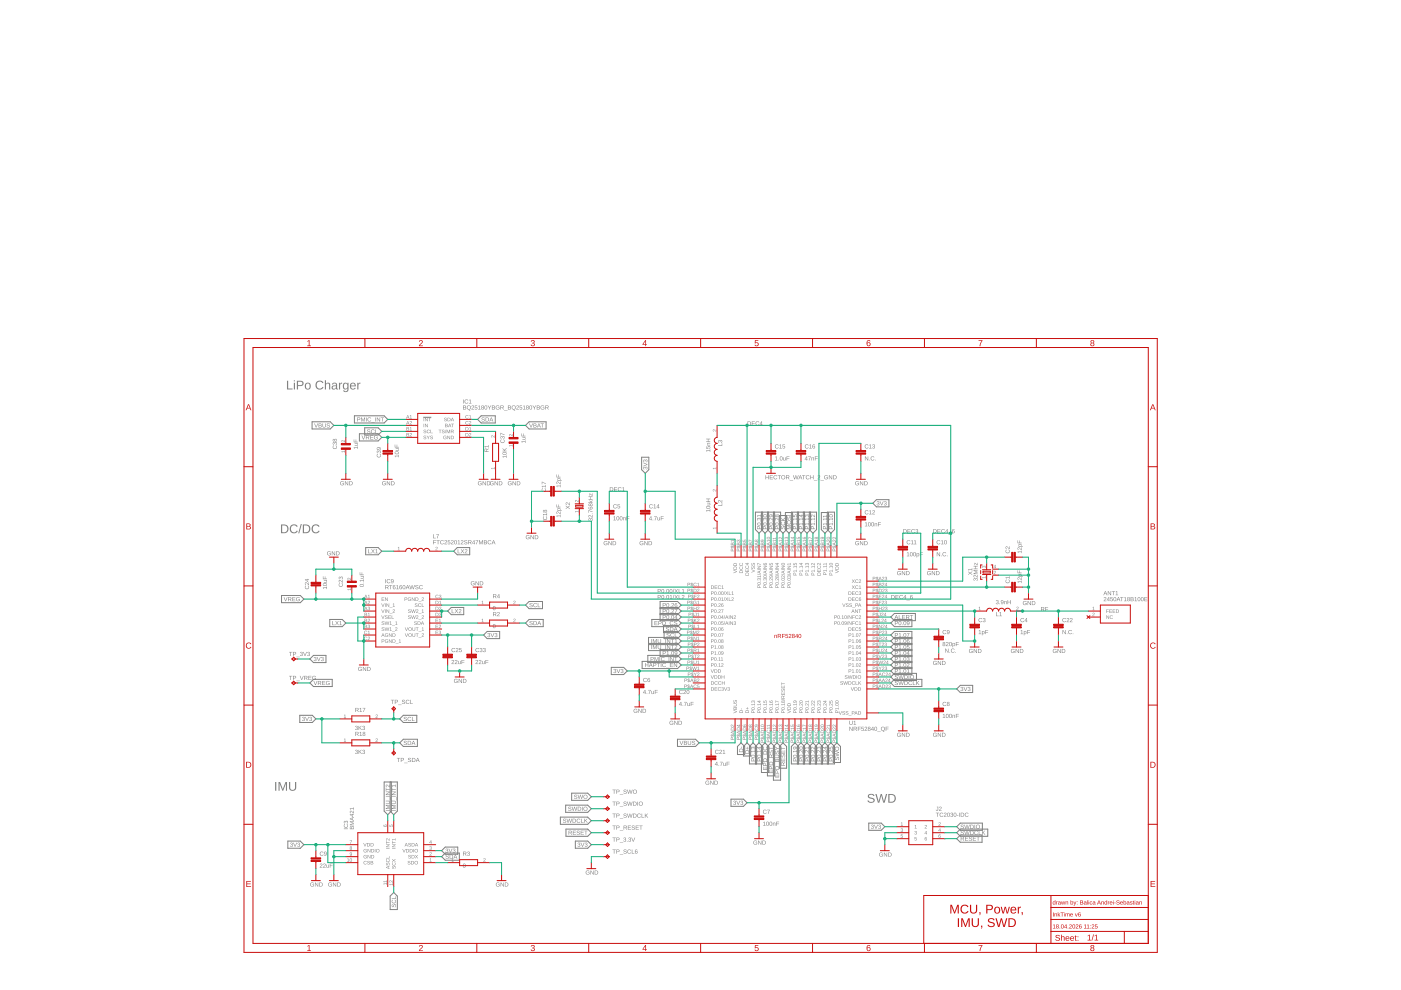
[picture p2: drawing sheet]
<svg xmlns="http://www.w3.org/2000/svg" width="297mm" height="210mm" viewBox="0 0 297 210" stroke-linecap="round" stroke-linejoin="round" font-family="sans-serif">
<g fill="#808080">
<path d="M60.8 80.7h.3v1.7h.9v.2h-1.2zM62.3 80.6h.2v.3h-.2zM62.3 81.2h.2v1.4h-.2zM62.9 80.7h.8a.57 .57 0 0 1 .7 .6 .57 .57 0 0 1-.7 .6h-.5v.7h-.3zM63.2 80.9v.8l.7-.1a.37 .37 0 0 0 0-.6zM64.8 81.3a.69 .69 0 0 1 1 .1 .69 .69 0 0 1-.1 1 .69 .69 0 0 1-1-.1l-.1-.4zM65 81.4a.52 .52 0 0 0-.1 .7 .52 .52 0 0 0 .7 .2 .52 .52 0 0 0 0-.7 .52 .52 0 0 0-.6-.2zM67.1 81a.92 .92 0 0 1 1.5 .2h-.3a.68 .68 0 0 0-1 0 .68 .68 0 0 0 .1 1 .68 .68 0 0 0 1-.2l.2 .1a.95 .95 0 0 1-1.4 .3 .95 .95 0 0 1-.1-1.4zM68.9 80.6h.2v.8a.48 .48 0 0 1 .6-.3 .48 .48 0 0 1 .3 .5v1h-.2v-.9a.34 .34 0 0 0-.4-.4 .34 .34 0 0 0-.3 .4v.9h-.2zM70.5 81.3l.1-.1a.56 .56 0 0 1 .9 .4v.7l.2 .3h-.3l-.2-.3a.48 .48 0 0 1-.6 .3 .48 .48 0 0 1-.3-.6 .48 .48 0 0 1 .6-.3h.3a.32 .32 0 0 0-.2-.4 .32 .32 0 0 0-.4 .2h-.2zM70.6 82.1a.35 .35 0 0 0 .7 0 .35 .35 0 0 0-.7 0zM71.9 81.2h.2v.2l.1-.2 .3-.1v.3h-.2l-.2 .2v1h-.2zM72.8 81.3a.5 .5 0 0 1 .9 .1v-.2h.2v1.3a.6 .6 0 0 1-.5 .6 .6 .6 0 0 1-.7-.3l.6 .2a.45 .45 0 0 0 .4-.7 .53 .53 0 0 1-.7 .2 .53 .53 0 0 1-.3-.6zM73 81.4v.7a.41 .41 0 0 0 .5 .2 .41 .41 0 0 0 .1-.6l-.2-.4zM74.4 81.3a.65 .65 0 0 1 .7-.1 .65 .65 0 0 1 .3 .7h-1a.41 .41 0 0 0 .3 .5 .41 .41 0 0 0 .5-.2l.2 .1a.72 .72 0 0 1-1.1 .1 .72 .72 0 0 1 .1-1.1zM74.5 81.4l-.1 .3h.8l-.2-.4zM75.7 81.2h.3v.2l.1-.2 .3-.1v.3h-.2l-.2 .2v1h-.2z"/>
<path d="M59.6 111.2h.6a.93 .93 0 0 1 1 .9 .93 .93 0 0 1-.9 1h-.7zM59.8 111.4v1.5a.79 .79 0 0 0 1.1-.8 .79 .79 0 0 0-1.1-.7zM61.7 111.4a.92 .92 0 0 1 1.4 .2l-.2 .1a.68 .68 0 0 0-1 0 .68 .68 0 0 0 0 1 .68 .68 0 0 0 1-.2l.2 .1a.95 .95 0 0 1-1.4 .3 .95 .95 0 0 1 0-1.5zM63.8 111.1h.2l-.6 2h-.2zM64.2 111.2h.6a.93 .93 0 0 1 1 .9 .93 .93 0 0 1-.9 1h-.7zM64.5 111.4v1.5a.79 .79 0 0 0 1-.8 .79 .79 0 0 0-1-.7zM66.3 111.4a.92 .92 0 0 1 1.4 .2l-.2 .1a.68 .68 0 0 0-1 0 .68 .68 0 0 0 .1 1 .68 .68 0 0 0 1-.2l.2 .1a.95 .95 0 0 1-1.5 .3 .95 .95 0 0 1 0-1.5z"/>
<path d="M129.3 103.3h.3a.43 .43 0 0 1 .4 .4 .43 .43 0 0 1-.4 .5h-.3zM129.4 103.4v.7a.37 .37 0 0 0 .5-.4 .37 .37 0 0 0-.5-.3zM130.2 103.3h.6l-.5 .1v.3h.5l-.5 .1v.3l.6 .1h-.7zM131.1 103.4l.4-.1 .3 .2h-.1a.32 .32 0 0 0-.5 0 .32 .32 0 0 0 0 .5 .32 .32 0 0 0 .5-.1 .41 .41 0 0 1-.7 .2 .41 .41 0 0 1 .1-.7zM131.9 103.4l.3-.1v.8l.3 .1h-.6l.2-.1v-.7z"/>
<path d="M158.5 89.3h.3a.43 .43 0 0 1 .4 .4 .43 .43 0 0 1-.4 .5h-.3zM158.6 89.4v.7a.37 .37 0 0 0 .5-.3 .37 .37 0 0 0-.5-.4zM159.4 89.3h.6l-.5 .1v.3h.5l-.5 .1v.3l.6 .1h-.7zM160.3 89.4l.4-.1 .3 .2-.1 .1a.32 .32 0 0 0-.5-.1 .32 .32 0 0 0 0 .5 .32 .32 0 0 0 .5-.1 .41 .41 0 0 1-.7 .2 .41 .41 0 0 1 .1-.7zM161.5 89.3h.1v.6h.1l-.1 .3-.1-.2h-.4zM161.5 89.5l-.3 .4h.3z"/>
<path d="M200.4 137.5l.6 .8 .1-.8v.9h-.1l-.5-.7-.1 .7zM201.3 138.3l.1 .1zM201.7 137.6l.4-.1 .3 .2-.1 .1a.32 .32 0 0 0-.5-.1 .32 .32 0 0 0 0 .5 .32 .32 0 0 0 .5-.1 .41 .41 0 0 1-.6 .2 .41 .41 0 0 1 0-.7zM202.6 138.3l.1 .1z"/>
<path d="M58.3 165.8h.3v1.9h-.3zM59.1 165.8h.3l.6 1.6 .5-1.6h.4v1.9h-.3v-1.7l-.6 1.7h-.1l-.6-1.7v1.7h-.2zM61.3 165.8h.2v1.2a.51 .51 0 0 0 .6 .5 .51 .51 0 0 0 .5-.6v-1.1h.2v1.2a.77 .77 0 0 1-.7 .7 .77 .77 0 0 1-.8-.7z"/>
<path d="M184.2 168.4a.86 .86 0 0 1 1.2 .3l-.2 .1a.43 .43 0 0 0-.6-.3 .43 .43 0 0 0-.3 .5l.2 .1a.64 .64 0 0 1 .8 .2 .64 .64 0 0 1 0 .8l-.6 .1a.68 .68 0 0 1-.8-.5h.3a.49 .49 0 0 0 .5 .4 .49 .49 0 0 0 .4-.6l-.5-.2a.52 .52 0 0 1-.5-.2 .52 .52 0 0 1 .1-.7zM185.6 168.3h.3l.4 1.7 .4-1.7h.3l.4 1.7 .4-1.7h.3l-.5 1.9h-.3l-.4-1.6-.5 1.6h-.3zM188.3 168.3h.6a.93 .93 0 0 1 1 .9 .93 .93 0 0 1-.9 1h-.7zM188.6 168.5v1.5a.79 .79 0 0 0 1.1-.7 .79 .79 0 0 0-1.1-.8z"/>
<path d="M98.2 86l.6 .1-.2 .3 .2 .1v.3h-.6zM98.3 86.1v.2h.4l-.1-.2zM98.3 86.4v.3l.4-.1v-.1zM99.1 86.1a.45 .45 0 0 1 .7 .1 .45 .45 0 0 1-.3 .6l.2 .3-.3-.2a.56 .56 0 0 1-.3-.8zM99 86.4a.35 .35 0 0 0 .7 0 .35 .35 0 0 0-.7 0zM100 86a.31 .31 0 0 1 .5 .2 .31 .31 0 0 1-.3 .4l-.1 .1 .4 .1h-.6l.5-.6-.2-.2-.2 .2zM100.7 86h.5l-.4 .1v.2a.29 .29 0 0 1 .4 .2 .29 .29 0 0 1-.2 .4 .29 .29 0 0 1-.4-.3l.3 .2a.23 .23 0 0 0 .1-.4 .23 .23 0 0 0-.3 0zM101.4 86.1l.3-.1v.7l.2 .1h-.5l.2-.1v-.6zM102.1 86a.25 .25 0 0 1 .4 0 .25 .25 0 0 1-.1 .4 .25 .25 0 0 1 .1 .4 .25 .25 0 0 1-.4 0 .25 .25 0 0 1 .1-.4l-.1-.2zM102.2 86.2a.16 .16 0 0 0 .3 0 .16 .16 0 0 0-.3 0zM102.1 86.6a.2 .2 0 0 0 .4 0 .2 .2 0 0 0-.4 0zM102.8 86.1l.1-.1a.41 .41 0 0 1 .4 .4 .41 .41 0 0 1-.4 .4l-.2-.2zM102.9 86.1a.37 .37 0 0 0-.1 .4 .37 .37 0 0 0 .3 .2 .37 .37 0 0 0 .1-.4 .37 .37 0 0 0-.3-.2zM103.4 86l.4 .4 .4-.4-.4 .5v.3zM104.3 86l.6 .1-.2 .3 .2 .1v.3h-.6zM104.4 86.1v.2h.4l-.1-.2zM104.4 86.4v.3l.4-.1v-.1zM105.2 86.1l.4-.1 .3 .2h-.1a.31 .31 0 0 0-.5-.1 .31 .31 0 0 0 0 .5 .31 .31 0 0 0 .5-.1l-.3-.1h.4v.3a.47 .47 0 0 1-.7 0 .47 .47 0 0 1 0-.6zM106.1 86h.4a.25 .25 0 0 1 .3 .2 .25 .25 0 0 1-.2 .3l.2 .3-.3-.3h-.3v.3h-.1zM106.2 86.1v.3h.3a.16 .16 0 0 0 .2-.2 .16 .16 0 0 0-.2-.1zM106.9 87l.7 .1zM107.7 86l.6 .1-.2 .3 .2 .1v.3h-.6zM107.8 86.1v.2h.4l-.1-.2zM107.8 86.4v.3l.4-.1v-.1zM108.6 86.1a.45 .45 0 0 1 .7 .1 .45 .45 0 0 1-.3 .6l.2 .3-.3-.2a.56 .56 0 0 1-.3-.8zM108.6 86.4a.33 .33 0 0 0 .6 0 .33 .33 0 0 0-.6 0zM109.6 86a.31 .31 0 0 1 .4 .2 .31 .31 0 0 1-.3 .4l-.1 .1 .4 .1h-.5l.4-.6-.2-.2-.2 .2zM110.2 86h.5l-.4 .1v.2a.29 .29 0 0 1 .4 .2 .29 .29 0 0 1-.2 .4 .29 .29 0 0 1-.4-.3l.3 .2a.23 .23 0 0 0 .1-.4 .23 .23 0 0 0-.3 0zM110.9 86.1l.3-.1v.7l.2 .1h-.5l.2-.1v-.6zM111.6 86a.25 .25 0 0 1 .4 0 .25 .25 0 0 1-.1 .4 .25 .25 0 0 1 .1 .4 .25 .25 0 0 1-.4 0 .25 .25 0 0 1 .1-.4l-.1-.2zM111.7 86.2a.16 .16 0 0 0 .3 0 .16 .16 0 0 0-.3 0zM111.6 86.6a.2 .2 0 0 0 .4 0 .2 .2 0 0 0-.4 0zM112.3 86.1l.1-.1a.41 .41 0 0 1 .4 .4 .41 .41 0 0 1-.4 .4l-.2-.2zM112.4 86.1a.37 .37 0 0 0-.1 .4 .37 .37 0 0 0 .3 .2 .37 .37 0 0 0 .1-.4 .37 .37 0 0 0-.3-.2zM112.9 86l.4 .4 .4-.4-.4 .5v.3zM113.8 86l.6 .1-.1 .3 .2 .1-.1 .3h-.6zM113.9 86.1v.2h.4v-.2zM113.9 86.4v.3l.4-.1v-.1zM114.7 86.1l.5-.1 .2 .2h-.1a.31 .31 0 0 0-.5-.1 .31 .31 0 0 0 0 .5 .31 .31 0 0 0 .5-.1l-.3-.1h.4v.3a.47 .47 0 0 1-.7 0 .47 .47 0 0 1 0-.6zM115.6 86h.4a.25 .25 0 0 1 .3 .2 .25 .25 0 0 1-.2 .3l.2 .3-.3-.3h-.3v.3h-.1zM115.7 86.1v.3h.3a.16 .16 0 0 0 .2-.2 .16 .16 0 0 0-.2-.1z"/>
<path d="M83.7 96.6h.8l.1-.2v.6l-.1-.3h-.7v.2zM83.8 95.8l.5-.1 .2 .2a.41 .41 0 0 1-.4 .4 .41 .41 0 0 1-.4-.4zM83.8 95.9a.34 .34 0 0 0 .3 .3 .34 .34 0 0 0 .4-.3zM83.9 95.1h.7l-.2 .1a.22 .22 0 0 1 .2 .2 .22 .22 0 0 1-.3 .2h-.4l.6-.3zM83.7 94.3l.1 .5h.3l.1-.5v.5h.4v.1h-.9z"/>
<path d="M106.6 96.8h.7l.1-.3v.6l-.1-.2h-.6v.2zM106.7 95.9h.5l.2 .1a.41 .41 0 0 1-.4 .4 .41 .41 0 0 1-.4-.4zM106.7 96.1a.34 .34 0 0 0 .3 .2 .34 .34 0 0 0 .3-.2zM106.6 95l.3 .4 .5-.4-.4 .5 .4 .2h-.8v-.1h.4z"/>
<path d="M110.6 93.6h.7l.1-.2v.5l-.1-.2h-.6v.2zM110.8 92.7h.6l-.1 .1a.22 .22 0 0 1 .1 .3 .22 .22 0 0 1-.2 .1h-.4l.5-.2zM110.6 91.9l.1 .5h.3l.1-.5v.5h.3v.1h-.8z"/>
<path d="M75 94.9h.8l.1-.3v.6l-.1-.2h-.7v.2zM75.2 94h.7l-.1 .1a.22 .22 0 0 1 .1 .2 .22 .22 0 0 1-.3 .2h-.4l.6-.2zM75 93.2l.1 .5h.3l.1-.5v.5h.4v.1h-.9z"/>
<path d="M81.7 124.1h.4a.25 .25 0 0 1 .3 .2 .25 .25 0 0 1-.2 .3l.2 .3-.3-.3h-.3v.3h-.1zM81.8 124.2v.3h.3a.16 .16 0 0 0 .2-.2 .16 .16 0 0 0-.2-.1zM82.5 124.1h.7l-.3 .1v.7h-.1v-.7zM83.4 124.2l.2-.1 .2 .1h-.3l-.1 .3a.29 .29 0 0 1 .5 .1 .29 .29 0 0 1-.2 .4 .29 .29 0 0 1-.4-.3zM83.4 124.6a.18 .18 0 0 0 .3 0 .18 .18 0 0 0-.3 0zM84 124.2l.3-.1v.7l.2 .1h-.5l.2-.1v-.6zM84.7 124.2l.3-.1 .2 .1h-.3l-.1 .3a.29 .29 0 0 1 .4 .1 .29 .29 0 0 1-.1 .4 .29 .29 0 0 1-.4-.3zM84.8 124.6a.18 .18 0 0 0 .3 0 .18 .18 0 0 0-.3 0zM85.4 124.2l.1-.1a.41 .41 0 0 1 .4 .4 .41 .41 0 0 1-.4 .4l-.1-.2zM85.6 124.2a.37 .37 0 0 0-.2 .4 .37 .37 0 0 0 .3 .2 .37 .37 0 0 0 .2-.4 .37 .37 0 0 0-.3-.2zM86.3 124.1h.2l.3 .8-.2-.2h-.4l-.2 .2zM86.4 124.2l-.1 .4h.3zM86.8 124.1h.1l.2 .7 .2-.7 .3 .7 .2-.7h.2l-.3 .8h-.1l-.2-.7-.2 .7h-.2zM88.1 124.1h.4l.2 .2-.4-.2a.31 .31 0 0 0 .1 .4 .31 .31 0 0 0 .3 0v.1a.35 .35 0 0 1-.2 .4 .35 .35 0 0 1-.4-.2l-.1-.1 .2 .1a.21 .21 0 0 0 .3 .1 .21 .21 0 0 0 .1-.3l-.5-.2zM89 124.2l.4-.1 .2 .2h-.1a.32 .32 0 0 0-.5 0 .32 .32 0 0 0 .1 .5 .32 .32 0 0 0 .5-.1 .41 .41 0 0 1-.7 .1 .41 .41 0 0 1 .1-.6z"/>
<path d="M91.8 114.5h.6l-.4 .1v.4h.4l-.4 .1v.3h-.2zM92.5 114.5h.7l-.3 .1v.8h-.1v-.8zM93.4 114.6l.5-.1 .2 .2-.1 .1a.32 .32 0 0 0-.5 0 .32 .32 0 0 0 0 .4 .32 .32 0 0 0 .5-.1 .41 .41 0 0 1-.6 .2 .41 .41 0 0 1 0-.7zM94.3 114.6a.31 .31 0 0 1 .5 .2 .31 .31 0 0 1-.3 .4l-.2 .1 .5 .1h-.6l.5-.6-.2-.2-.3 .2zM95 114.5h.4l-.3 .1-.1 .3a.29 .29 0 0 1 .5 .1 .29 .29 0 0 1-.2 .4 .29 .29 0 0 1-.4-.2l.3 .1a.23 .23 0 0 0 .1-.3 .23 .23 0 0 0-.4 0zM95.7 114.6a.31 .31 0 0 1 .5 .2 .31 .31 0 0 1-.4 .4l-.1 .1 .5 .1h-.6l.5-.6-.2-.2-.3 .2zM96.4 114.6h.1a.41 .41 0 0 1 .4 .4 .41 .41 0 0 1-.4 .4l-.2-.2zM96.5 114.6a.37 .37 0 0 0-.1 .4 .37 .37 0 0 0 .3 .3 .37 .37 0 0 0 .1-.4 .37 .37 0 0 0-.3-.3zM97.1 114.7l.3-.2v.8l.2 .1h-.6l.3-.1v-.7zM97.8 114.6a.31 .31 0 0 1 .5 .2 .31 .31 0 0 1-.4 .4l-.1 .1 .5 .1h-.6l.4-.6-.1-.2-.3 .2zM98.5 114.6l.4-.1 .2 .2-.4-.1a.31 .31 0 0 0 0 .4 .31 .31 0 0 0 .4 0v.1a.35 .35 0 0 1-.2 .4 .35 .35 0 0 1-.5-.2v-.1l.2 .1a.21 .21 0 0 0 .3 0 .21 .21 0 0 0 0-.2l-.4-.2zM99.3 114.5h.4a.25 .25 0 0 1 .3 .2 .25 .25 0 0 1-.2 .3l.2 .4-.4-.4h-.2v.4h-.1zM99.4 114.6v.4h.3a.16 .16 0 0 0 .2-.2 .16 .16 0 0 0-.2-.2zM100.5 114.5h.1v.6h.1l-.1 .3-.1-.2h-.4zM100.5 114.7l-.3 .4h.3zM100.8 114.5h.6l-.3 .9-.1-.2 .3-.6zM101.6 114.5h.1l.3 .8 .2-.8h.2v.9l-.1-.8-.3 .8-.3-.8-.1 .8zM102.6 114.5l.6 .1-.2 .3 .2 .2v.2l-.6 .1zM102.7 114.6v.3l.4-.1-.1-.1zM102.7 115v.3l.4-.1v-.2zM103.5 114.6l.4-.1 .3 .2-.1 .1a.32 .32 0 0 0-.5 0 .32 .32 0 0 0 0 .4 .32 .32 0 0 0 .5-.1 .41 .41 0 0 1-.7 .2 .41 .41 0 0 1 .1-.7zM104.6 114.5h.1l.4 .9-.3-.2h-.4l-.2 .2zM104.6 114.6l-.1 .5h.3z"/>
<path d="M76.4 123.9h.5l.2 .1a.41 .41 0 0 1-.4 .4 .41 .41 0 0 1-.4-.4zM76.4 124a.34 .34 0 0 0 .3 .3 .34 .34 0 0 0 .3-.3zM77 123.6l.1 .1zM76.3 123h.7l.1-.2v.5l-.1-.2h-.6v.2zM76.5 122.1h.6l-.1 .1a.22 .22 0 0 1 .1 .3 .22 .22 0 0 1-.2 .2h-.4l.6-.3zM76.3 121.3l.1 .5h.3l.1-.4v.4h.3v.1h-.8z"/>
<path d="M68.5 124.6h.7l.1-.2v.5l-.1-.2h-.6v.2zM68.6 123.7h.5l.2 .1a.41 .41 0 0 1-.4 .4 .41 .41 0 0 1-.4-.4zM68.6 123.9a.34 .34 0 0 0 .3 .2 .34 .34 0 0 0 .3-.2zM68.7 123h.6l-.1 .1a.22 .22 0 0 1 .1 .3 .22 .22 0 0 1-.2 .1h-.4l.5-.2zM68.5 122.2l.1 .5h.3l.1-.5v.5h.3v.1h-.8z"/>
<path d="M69.5 117l.4-.1 .2 .2h-.1a.31 .31 0 0 0-.4 0 .31 .31 0 0 0 0 .4 .31 .31 0 0 0 .4-.1l-.2-.1h.4v.3a.47 .47 0 0 1-.7 .1 .47 .47 0 0 1 0-.7zM70.4 116.9l.6 .7 .1-.7v.9h-.2l-.4-.8-.1 .8zM71.3 116.9h.2a.43 .43 0 0 1 .5 .4 .43 .43 0 0 1-.4 .5h-.3zM71.4 117v.7a.37 .37 0 0 0 .5-.4 .37 .37 0 0 0-.5-.3z"/>
<path d="M72.2 102.1l.5-.1 .2 .2-.1 .1a.31 .31 0 0 0-.5-.1 .31 .31 0 0 0 .1 .5 .31 .31 0 0 0 .4-.1l-.2-.1h.3v.3a.47 .47 0 0 1-.6 0 .47 .47 0 0 1-.1-.7zM73.1 102l.6 .8 .1-.8v.9h-.1l-.5-.7-.1 .7zM74 102h.3a.43 .43 0 0 1 .5 .4 .43 .43 0 0 1-.5 .5h-.3zM74.1 102.1v.7a.37 .37 0 0 0 .6-.3 .37 .37 0 0 0-.6-.4z"/>
<path d="M81.1 102.1l.5-.1 .2 .2-.1 .1a.31 .31 0 0 0-.5-.1 .31 .31 0 0 0 0 .5 .31 .31 0 0 0 .5-.1l-.2-.1h.3v.3a.47 .47 0 0 1-.7 0 .47 .47 0 0 1 0-.7zM82 102l.6 .8 .1-.8v.9h-.1l-.5-.7-.1 .7zM82.9 102h.3a.43 .43 0 0 1 .5 .4 .43 .43 0 0 1-.5 .5h-.3zM83 102.1v.7a.37 .37 0 0 0 .5-.3 .37 .37 0 0 0-.5-.4z"/>
<path d="M101.4 102.1l.5-.1 .2 .2-.1 .1a.31 .31 0 0 0-.5-.1 .31 .31 0 0 0 .1 .5 .31 .31 0 0 0 .4-.1l-.2-.1h.3v.3a.47 .47 0 0 1-.6 0 .47 .47 0 0 1-.1-.7zM102.3 102l.6 .8 .1-.8v.9h-.1l-.5-.7-.1 .7zM103.2 102h.3a.43 .43 0 0 1 .5 .4 .43 .43 0 0 1-.4 .5h-.4zM103.3 102.1v.7a.37 .37 0 0 0 .6-.3 .37 .37 0 0 0-.6-.4z"/>
<path d="M104 102.1l.4-.1 .3 .2-.2 .1a.31 .31 0 0 0-.4-.1 .31 .31 0 0 0 0 .5 .31 .31 0 0 0 .5-.1l-.3-.1h.4v.3a.47 .47 0 0 1-.7 0 .47 .47 0 0 1 0-.7zM104.9 102l.6 .8 .1-.8v.9h-.2l-.4-.7-.1 .7zM105.8 102h.3a.43 .43 0 0 1 .4 .4 .43 .43 0 0 1-.4 .5h-.3zM105.9 102.1v.7a.37 .37 0 0 0 .5-.3 .37 .37 0 0 0-.5-.4z"/>
<path d="M107.8 102.1l.4-.1 .3 .2-.1 .1a.31 .31 0 0 0-.5-.1 .31 .31 0 0 0 0 .5 .31 .31 0 0 0 .5-.1l-.3-.1h.4v.3a.47 .47 0 0 1-.7 0 .47 .47 0 0 1 0-.7zM108.7 102l.6 .8 .1-.8v.9h-.2l-.4-.7-.1 .7zM109.6 102h.3a.43 .43 0 0 1 .4 .4 .43 .43 0 0 1-.4 .5h-.3zM109.7 102.1v.7a.37 .37 0 0 0 .5-.3 .37 .37 0 0 0-.5-.4z"/>
<path d="M76 141.5l.5-.1 .2 .2h-.1a.31 .31 0 0 0-.5 0 .31 .31 0 0 0 .1 .4 .31 .31 0 0 0 .4-.1l-.2-.1h.3v.3a.47 .47 0 0 1-.6 .1 .47 .47 0 0 1-.1-.7zM76.9 141.4l.6 .7 .1-.7v.9h-.1l-.5-.8-.1 .8zM77.8 141.4h.3a.43 .43 0 0 1 .5 .4 .43 .43 0 0 1-.4 .5h-.4zM78 141.5v.7a.37 .37 0 0 0 .5-.4 .37 .37 0 0 0-.5-.3z"/>
<path d="M75.4 154a.25 .25 0 0 1 .4-.1 .25 .25 0 0 1-.1 .4 .23 .23 0 0 1 .2 .3 .23 .23 0 0 1-.3 .2l-.3-.3 .3 .2a.16 .16 0 0 0 .2-.2 .16 .16 0 0 0-.3-.1v-.1a.17 .17 0 0 0 .2-.1 .17 .17 0 0 0-.1-.2 .17 .17 0 0 0-.2 .1h-.1zM76 153.9h.1v.4l.6-.4-.4 .4 .4 .5-.4-.4-.3 .4zM76.9 154a.25 .25 0 0 1 .4-.1 .25 .25 0 0 1-.1 .4 .23 .23 0 0 1 .2 .3 .23 .23 0 0 1-.3 .2l-.3-.3 .3 .2a.16 .16 0 0 0 .2-.2 .16 .16 0 0 0-.2-.1l-.1-.1a.17 .17 0 0 0 .2-.1 .17 .17 0 0 0-.1-.2 .17 .17 0 0 0-.2 .1h-.1z"/>
<path d="M75.4 159a.25 .25 0 0 1 .4 0 .25 .25 0 0 1-.1 .4 .23 .23 0 0 1 .2 .3 .23 .23 0 0 1-.3 .2l-.3-.3 .3 .2a.16 .16 0 0 0 .2-.2 .16 .16 0 0 0-.3-.1v-.1a.17 .17 0 0 0 .2-.1 .17 .17 0 0 0-.1-.2 .17 .17 0 0 0-.2 .1h-.1zM76 159h.1v.4l.6-.4-.4 .4 .4 .4-.4-.4-.3 .4zM76.9 159a.25 .25 0 0 1 .4 0 .25 .25 0 0 1-.1 .4 .23 .23 0 0 1 .2 .3 .23 .23 0 0 1-.3 .2l-.3-.3 .3 .2a.16 .16 0 0 0 .2-.2 .16 .16 0 0 0-.2-.1l-.1-.1a.17 .17 0 0 0 .2-.1 .17 .17 0 0 0-.1-.2 .17 .17 0 0 0-.2 .1h-.1z"/>
<path d="M99.9 123.3l.5-.1 .2 .2-.1 .1a.31 .31 0 0 0-.5-.1 .31 .31 0 0 0 .1 .5 .31 .31 0 0 0 .4-.1l-.2-.1h.3v.3a.47 .47 0 0 1-.6 0 .47 .47 0 0 1-.1-.7zM100.8 123.2l.6 .8 .1-.8v.9h-.1l-.5-.7-.1 .7zM101.7 123.2h.3a.43 .43 0 0 1 .5 .5 .43 .43 0 0 1-.5 .4h-.3zM101.8 123.3v.7a.37 .37 0 0 0 .6-.3 .37 .37 0 0 0-.6-.4z"/>
<path d="M96.4 144l.4-.1 .2 .2-.1 .1a.31 .31 0 0 0-.4-.1 .31 .31 0 0 0 0 .5 .31 .31 0 0 0 .4-.1l-.2-.1h.4v.3a.47 .47 0 0 1-.7 0 .47 .47 0 0 1 0-.7zM97.3 143.9l.6 .8v-.8v.9h-.1l-.5-.7v.7zM98.2 143.9h.2a.43 .43 0 0 1 .5 .4 .43 .43 0 0 1-.4 .5h-.3zM98.3 144v.7a.37 .37 0 0 0 .5-.3 .37 .37 0 0 0-.5-.4z"/>
<path d="M104.6 128.6v-.1a.41 .41 0 0 1 .5 .4 .41 .41 0 0 1-.5 .5l-.1-.3zM104.7 128.6a.37 .37 0 0 0-.1 .4 .37 .37 0 0 0 .3 .3 .37 .37 0 0 0 .1-.4 .37 .37 0 0 0-.3-.3z"/>
<path d="M104.6 132.4v-.1a.41 .41 0 0 1 .5 .4 .41 .41 0 0 1-.5 .5l-.1-.3zM104.7 132.4a.37 .37 0 0 0-.1 .4 .37 .37 0 0 0 .3 .3 .37 .37 0 0 0 .1-.4 .37 .37 0 0 0-.3-.3z"/>
<path d="M95.8 140a.31 .31 0 0 1 .5 .2 .31 .31 0 0 1-.3 .4l-.1 .1 .4 .1h-.6l.5-.6-.2-.2-.3 .2zM96.5 140a.31 .31 0 0 1 .5 .2 .31 .31 0 0 1-.3 .4l-.2 .1 .5 .1h-.6l.5-.6-.2-.2-.3 .2zM97.1 140.1l.3 .6 .3-.6v.7l-.1-.1a.22 .22 0 0 1-.3 .1 .22 .22 0 0 1-.2-.2zM97.9 139.9h.6l-.5 .1v.4h.5h-.5v.4h-.1z"/>
<path d="M100.9 140a.31 .31 0 0 1 .5 .2 .31 .31 0 0 1-.4 .4l-.1 .1 .5 .1h-.6l.5-.6-.2-.2-.3 .2zM101.6 140a.31 .31 0 0 1 .5 .2 .31 .31 0 0 1-.4 .4l-.1 .1 .5 .1h-.6l.4-.6-.1-.2-.3 .2zM102.2 140.1l.3 .6 .2-.6v.7l-.1-.1a.22 .22 0 0 1-.2 .1 .22 .22 0 0 1-.2-.2zM102.9 139.9h.6l-.5 .1v.4h.5h-.5v.4h-.1z"/>
<path d="M180.1 154.1l.6 .7 .1-.7v.9h-.2l-.4-.8-.1 .8zM181 154.1h.4a.25 .25 0 0 1 .3 .2 .25 .25 0 0 1-.2 .3l.2 .4-.3-.4h-.3v.4h-.1zM181.1 154.2v.3h.3a.16 .16 0 0 0 .2-.2 .16 .16 0 0 0-.2-.1zM181.9 154.1h.6l-.5 .1v.3h.5l-.5 .1v.4h-.1zM182.6 154.1h.5l-.4 .1v.3a.29 .29 0 0 1 .5 .1 .29 .29 0 0 1-.2 .4 .29 .29 0 0 1-.4-.2l.3 .1a.23 .23 0 0 0 .1-.4 .23 .23 0 0 0-.4 .1zM183.4 154.1a.31 .31 0 0 1 .5 .2 .31 .31 0 0 1-.4 .4l-.1 .2 .5 .1h-.6l.4-.7-.1-.1-.3 .1zM184.1 154.1a.25 .25 0 0 1 .4 0 .25 .25 0 0 1-.1 .4 .25 .25 0 0 1 .1 .4 .25 .25 0 0 1-.4 0 .25 .25 0 0 1 .1-.4l-.2-.1zM184.1 154.3a.16 .16 0 0 0 .3 0 .16 .16 0 0 0-.3 0zM184.1 154.7a.2 .2 0 0 0 .4 0 .2 .2 0 0 0-.4 0zM185 154.1h.2v.6h.1l-.1 .3-.1-.2h-.4zM185.1 154.2l-.3 .5h.3zM185.4 154.2l.1-.1a.41 .41 0 0 1 .5 .4 .41 .41 0 0 1-.5 .4l-.1-.2zM185.6 154.2a.37 .37 0 0 0-.2 .4 .37 .37 0 0 0 .4 .3 .37 .37 0 0 0 .1-.4 .37 .37 0 0 0-.3-.3zM186 155.1l.7 .1zM186.9 154.2a.45 .45 0 0 1 .7 .1 .45 .45 0 0 1-.3 .7l.2 .2-.3-.1a.56 .56 0 0 1-.3-.9zM186.8 154.5a.35 .35 0 0 0 .7 0 .35 .35 0 0 0-.7 0zM187.8 154.1h.6l-.5 .1v.3h.5l-.5 .1v.4h-.1z"/>
<path d="M183.4 110.9l.3-.2v.8l.2 .1h-.5l.2-.1v-.7zM184.1 110.8l.1-.1a.41 .41 0 0 1 .4 .5 .41 .41 0 0 1-.4 .4l-.2-.2zM184.2 110.8a.37 .37 0 0 0-.1 .4 .37 .37 0 0 0 .3 .3 .37 .37 0 0 0 .1-.4 .37 .37 0 0 0-.3-.3zM184.8 110.8l.1-.1a.41 .41 0 0 1 .4 .5 .41 .41 0 0 1-.4 .4l-.2-.2zM184.9 110.8a.37 .37 0 0 0-.1 .4 .37 .37 0 0 0 .3 .3 .37 .37 0 0 0 .1-.4 .37 .37 0 0 0-.3-.3zM185.4 110.9l.2 .1a.22 .22 0 0 1 .2-.1 .22 .22 0 0 1 .2 .3v.4l-.3-.6-.3 .6zM186.2 110.7h.6l-.5 .1v.3h.5l-.5 .1v.4h-.1z"/>
<path d="M181.4 114.8l.5-.1 .2 .2-.1 .1a.31 .31 0 0 0-.5-.1 .31 .31 0 0 0 .1 .5 .31 .31 0 0 0 .4-.1l-.2-.1h.3v.3a.47 .47 0 0 1-.6 0 .47 .47 0 0 1-.1-.7zM182.3 114.7l.6 .8 .1-.8v.9h-.1l-.5-.7-.1 .7zM183.2 114.7h.3a.43 .43 0 0 1 .5 .4 .43 .43 0 0 1-.5 .5h-.3zM183.3 114.8v.7a.37 .37 0 0 0 .5-.3 .37 .37 0 0 0-.5-.4z"/>
<path d="M183.4 96.8l.6 .7 .1-.7v.8h-.2l-.4-.7-.1 .7zM184.3 97.5l.1 .1zM184.7 96.9l.4-.1 .3 .2h-.1a.32 .32 0 0 0-.5 0 .32 .32 0 0 0 0 .5 .32 .32 0 0 0 .5-.1 .41 .41 0 0 1-.7 .1 .41 .41 0 0 1 .1-.6zM185.5 97.5l.2 .1z"/>
<path d="M181.4 102.1l.5-.1 .2 .2-.1 .1a.31 .31 0 0 0-.5-.1 .31 .31 0 0 0 .1 .5 .31 .31 0 0 0 .4-.1l-.2-.1h.3v.3a.47 .47 0 0 1-.6 0 .47 .47 0 0 1-.1-.7zM182.3 102l.6 .8 .1-.8v.9h-.1l-.5-.7-.1 .7zM183.2 102h.3a.43 .43 0 0 1 .5 .4 .43 .43 0 0 1-.5 .5h-.3zM183.3 102.1v.7a.37 .37 0 0 0 .5-.3 .37 .37 0 0 0-.5-.4z"/>
<path d="M162.3 100.8h.1v.3h.5v-.3h.1v.8h-.1v-.4h-.5v.4h-.1zM163.2 100.8h.7l-.6 .1v.2h.5l-.5 .1v.3l.6 .1h-.7zM164.1 100.9l.4-.1 .3 .2h-.1a.32 .32 0 0 0-.5 0 .32 .32 0 0 0 0 .5 .32 .32 0 0 0 .5-.1 .41 .41 0 0 1-.6 .1 .41 .41 0 0 1 0-.6zM164.9 100.8h.7l-.3 .1v.7h-.1v-.7zM165.6 101.2a.45 .45 0 0 1 .9 0 .45 .45 0 0 1-.9 0zM165.7 101.2a.35 .35 0 0 0 .7 0 .35 .35 0 0 0-.7 0zM166.7 100.8h.4a.25 .25 0 0 1 .3 .2 .25 .25 0 0 1-.3 .3l.3 .3-.4-.3h-.2v.3h-.1zM166.8 100.9v.3h.2a.16 .16 0 0 0 .2-.2 .16 .16 0 0 0-.2-.1zM167.4 101.8l.8 .1zM168.2 100.8h.1l.2 .7 .2-.7 .3 .7 .2-.7h.1l-.2 .8h-.2l-.2-.7-.2 .7h-.1zM169.6 100.8h.2l.3 .8-.2-.2h-.4l-.2 .2zM169.7 100.9l-.2 .4h.4zM170 100.8h.8l-.3 .1v.7h-.2v-.7zM171 100.9l.4-.1 .2 .2h-.1a.32 .32 0 0 0-.5 0 .32 .32 0 0 0 .1 .5 .32 .32 0 0 0 .4-.1 .41 .41 0 0 1-.6 .1 .41 .41 0 0 1 .1-.6zM171.8 100.8h.1v.3h.5v-.3h.1v.8h-.1v-.4h-.5v.4h-.1zM172.6 101.8l.7 .1zM173.4 100.8a.31 .31 0 0 1 .5 .2 .31 .31 0 0 1-.3 .4l-.1 .1 .4 .1h-.6l.5-.6-.2-.2-.3 .2zM174 101.8l.7 .1zM174.8 100.9l.5-.1 .2 .2h-.1a.31 .31 0 0 0-.5-.1 .31 .31 0 0 0 .1 .5 .31 .31 0 0 0 .4-.1l-.2-.1h.3v.3a.47 .47 0 0 1-.6 0 .47 .47 0 0 1-.1-.6zM175.7 100.8l.6 .7 .1-.7v.8h-.1l-.5-.7-.1 .7zM176.6 100.8h.3a.43 .43 0 0 1 .5 .4 .43 .43 0 0 1-.4 .4h-.4zM176.8 100.9v.6a.37 .37 0 0 0 .5-.3 .37 .37 0 0 0-.5-.3z"/>
<path d="M164.4 96.9l.3-.1v.7l.2 .1h-.6l.2-.1v-.6zM165 97.5l.2 .1zM165.4 96.9l.1-.1a.41 .41 0 0 1 .4 .4 .41 .41 0 0 1-.4 .4l-.2-.2zM165.5 96.9a.37 .37 0 0 0-.1 .3 .37 .37 0 0 0 .3 .3 .37 .37 0 0 0 .1-.4 .37 .37 0 0 0-.3-.2zM166.1 97l.2 .6 .3-.6v.6l-.1-.1a.22 .22 0 0 1-.3 .1 .22 .22 0 0 1-.1-.2zM166.8 96.8h.6l-.5 .1v.3h.5l-.5 .1v.3h-.1z"/>
<path d="M171 96.8h.1v.5h.1l-.1 .3-.1-.2h-.4zM171 96.9l-.3 .4h.3zM171.3 96.8h.6l-.3 .8-.1-.1 .3-.6zM172.1 97l.1 .1a.22 .22 0 0 1 .2-.1 .22 .22 0 0 1 .2 .2v.4l-.3-.6-.2 .6zM172.8 96.8h.6l-.5 .1v.3h.5l-.5 .1v.3h-.1z"/>
<path d="M149.7 108.2h.8l.1-.2v.5l-.1-.2h-.7l.1 .2zM149.8 107.3h.5l.3 .1a.41 .41 0 0 1-.4 .5 .41 .41 0 0 1-.5-.5zM149.8 107.5a.34 .34 0 0 0 .4 .3 .34 .34 0 0 0 .3-.3zM149.9 106.6h.7l-.1 .1a.22 .22 0 0 1 .1 .3 .22 .22 0 0 1-.2 .1h-.5l.6-.2zM149.7 105.7h.9v.1h-.4v.5h.4v.1h-.9v-.1h.4v-.5h-.4z"/>
<path d="M149.7 95.5h.8l.1-.2v.5l-.1-.2h-.7l.1 .2zM149.7 94.6l.1 .4h.3a.29 .29 0 0 1 .1-.4 .29 .29 0 0 1 .4 .2 .29 .29 0 0 1-.2 .4l.1-.3a.23 .23 0 0 0-.4-.1 .23 .23 0 0 0 .1 .3h-.5zM150 94l.6-.1-.6 .3 .6 .2h-.7zM149.7 93h.9v.1h-.4v.5h.4v.1h-.9v-.1h.4v-.5h-.4z"/>
<path d="M138 109.5h.1v.5h.1l-.1 .3-.1-.2h-.4zM138 109.6l-.3 .4h.3zM138.4 110.2l.1 .1zM138.7 109.5h.5l-.3 .8v-.1l.2-.6zM139.4 109.7l.2 .6 .3-.6v.6l-.1-.1a.22 .22 0 0 1-.2 .1 .22 .22 0 0 1-.2-.2zM140.1 109.5h.6l-.5 .1v.3h.5l-.5 .1v.3h-.1z"/>
<path d="M135.7 114.8l.5-.1 .2 .2-.1 .1a.31 .31 0 0 0-.5-.1 .31 .31 0 0 0 0 .5 .31 .31 0 0 0 .5-.1l-.2-.1h.3v.3a.47 .47 0 0 1-.7 0 .47 .47 0 0 1 0-.7zM136.6 114.7l.6 .8 .1-.8v.9h-.1l-.5-.7-.1 .7zM137.5 114.7h.3a.43 .43 0 0 1 .5 .4 .43 .43 0 0 1-.5 .5h-.3zM137.6 114.8v.7a.37 .37 0 0 0 .5-.3 .37 .37 0 0 0-.5-.4z"/>
<path d="M128.1 114.8l.4-.1 .3 .2-.1 .1a.31 .31 0 0 0-.5-.1 .31 .31 0 0 0 0 .5 .31 .31 0 0 0 .5-.1l-.3-.1h.4v.3a.47 .47 0 0 1-.7 0 .47 .47 0 0 1 0-.7zM129 114.7l.6 .8 .1-.8v.9h-.1l-.5-.7-.1 .7zM129.9 114.7h.3a.43 .43 0 0 1 .4 .4 .43 .43 0 0 1-.4 .5h-.3zM130 114.8v.7a.37 .37 0 0 0 .5-.3 .37 .37 0 0 0-.5-.4z"/>
<path d="M130.1 109.6l.3-.1v.7l.2 .1h-.6l.3-.1v-.6zM130.8 109.6l.1-.1a.41 .41 0 0 1 .4 .4 .41 .41 0 0 1-.4 .4l-.2-.2zM130.9 109.6a.37 .37 0 0 0-.1 .3 .37 .37 0 0 0 .3 .3 .37 .37 0 0 0 .1-.4 .37 .37 0 0 0-.3-.2zM131.5 109.6l.1-.1a.41 .41 0 0 1 .4 .4 .41 .41 0 0 1-.4 .4l-.2-.2zM131.6 109.6a.37 .37 0 0 0-.1 .3 .37 .37 0 0 0 .3 .3 .37 .37 0 0 0 .1-.4 .37 .37 0 0 0-.3-.2zM132.1 109.7l.1 .1a.22 .22 0 0 1 .3-.1 .22 .22 0 0 1 .1 .2v.4l-.2-.6-.3 .6zM132.8 109.5h.6l-.5 .1v.3h.5l-.5 .1v.3h-.1z"/>
<path d="M136.7 146.3h.1v.6h.2l-.2 .2-.1-.1h-.4zM136.7 146.4l-.3 .5h.3zM137.1 147l.1 .1zM137.4 146.3h.6l-.3 .8-.1-.1 .3-.6zM138.1 146.5l.3 .6 .2-.6v.6l-.1-.1a.22 .22 0 0 1-.2 .2 .22 .22 0 0 1-.2-.3zM138.8 146.3h.6l-.5 .1v.3h.5l-.5 .1v.3h-.1z"/>
<path d="M134.4 150.4l.5-.1 .2 .2h-.1a.31 .31 0 0 0-.5 0 .31 .31 0 0 0 .1 .4 .31 .31 0 0 0 .4-.1l-.2-.1h.3v.3a.47 .47 0 0 1-.6 .1 .47 .47 0 0 1-.1-.7zM135.3 150.3l.6 .7 .1-.7v.8h-.1l-.5-.7-.1 .7zM136.2 150.3h.3a.43 .43 0 0 1 .5 .4 .43 .43 0 0 1-.4 .4h-.4zM136.4 150.4v.7a.37 .37 0 0 0 .5-.4 .37 .37 0 0 0-.5-.3z"/>
<path d="M142.1 152.9l.4-.1 .2 .2h-.1a.31 .31 0 0 0-.4 0 .31 .31 0 0 0 0 .5 .31 .31 0 0 0 .5-.1l-.3-.1h.4v.3a.47 .47 0 0 1-.7 0 .47 .47 0 0 1 0-.7zM143 152.8l.6 .8 .1-.8v.9h-.2l-.4-.7-.1 .7zM143.9 152.8h.2a.43 .43 0 0 1 .5 .4 .43 .43 0 0 1-.4 .5h-.3zM144 152.9v.7a.37 .37 0 0 0 .5-.3 .37 .37 0 0 0-.5-.4z"/>
<path d="M144.3 148.8h.2v.6h.1l-.1 .3-.1-.2h-.5zM144.4 149l-.4 .4h.4zM144.7 149.6l.1 .1zM145 148.8h.6l-.3 .9-.1-.2 .3-.6zM145.7 149l.3 .6 .3-.6v.7l-.1-.1a.22 .22 0 0 1-.3 .1 .22 .22 0 0 1-.2-.2zM146.5 148.8h.6l-.5 .1v.3h.4l-.4 .1v.4h-.1z"/>
<path d="M152 161.5h.1v.6h.1l-.1 .3-.1-.2h-.4zM152 161.6l-.3 .5h.3zM152.3 162.3l.2 .1zM152.6 161.5h.6l-.3 .9-.1-.2 .3-.6zM153.4 161.7l.2 .6 .3-.6v.7l-.1-.1a.22 .22 0 0 1-.3 .1 .22 .22 0 0 1-.1-.2zM154.1 161.5h.6l-.5 .1v.3h.5l-.5 .1v.4h-.1z"/>
<path d="M149.7 165.6l.4-.1 .3 .2h-.1a.31 .31 0 0 0-.5 0 .31 .31 0 0 0 0 .5 .31 .31 0 0 0 .5-.1l-.3-.1h.4v.3a.47 .47 0 0 1-.7 0 .47 .47 0 0 1 0-.7zM150.6 165.5l.6 .8 .1-.8v.9h-.2l-.4-.7-.1 .7zM151.5 165.5h.3a.43 .43 0 0 1 .4 .4 .43 .43 0 0 1-.4 .5h-.3zM151.6 165.6v.7a.37 .37 0 0 0 .5-.3 .37 .37 0 0 0-.5-.4z"/>
<path d="M159.8 178.3l.5-.1 .2 .2h-.1a.31 .31 0 0 0-.5 0 .31 .31 0 0 0 .1 .5 .31 .31 0 0 0 .4-.2h-.2h.3v.2a.47 .47 0 0 1-.6 .1 .47 .47 0 0 1-.1-.7zM160.7 178.2l.6 .8 .1-.8v.9h-.1l-.5-.7-.1 .7zM161.6 178.2h.3a.43 .43 0 0 1 .5 .4 .43 .43 0 0 1-.4 .5h-.4zM161.8 178.3v.7a.37 .37 0 0 0 .5-.3 .37 .37 0 0 0-.5-.4z"/>
<path d="M161.8 174.4l.3-.2v.8l.2 .1h-.5l.2-.1v-.7zM162.5 174.3l.1-.1a.41 .41 0 0 1 .4 .5 .41 .41 0 0 1-.4 .4l-.1-.3zM162.7 174.3a.37 .37 0 0 0-.2 .4 .37 .37 0 0 0 .3 .3 .37 .37 0 0 0 .2-.4 .37 .37 0 0 0-.3-.3zM163.2 174.3l.1-.1a.41 .41 0 0 1 .4 .5 .41 .41 0 0 1-.4 .4l-.2-.3zM163.3 174.3a.37 .37 0 0 0-.1 .4 .37 .37 0 0 0 .3 .3 .37 .37 0 0 0 .1-.4 .37 .37 0 0 0-.3-.3zM163.9 174.4l.1 .1a.22 .22 0 0 1 .2-.1 .22 .22 0 0 1 .2 .2v.5l-.3-.6-.2 .6zM164.6 174.2h.6l-.5 .1v.3h.5l-.5 .1v.4h-.1z"/>
<path d="M199.9 151.5l.3-.1v.7l.2 .1h-.5l.2-.1v-.6zM200.6 151.5l.1-.1a.41 .41 0 0 1 .4 .4 .41 .41 0 0 1-.4 .4l-.2-.2zM200.7 151.5a.37 .37 0 0 0-.1 .4 .37 .37 0 0 0 .3 .2 .37 .37 0 0 0 .1-.4 .37 .37 0 0 0-.3-.2zM201.3 151.5l.1-.1a.41 .41 0 0 1 .4 .4 .41 .41 0 0 1-.4 .4l-.2-.2zM201.4 151.5a.37 .37 0 0 0-.1 .4 .37 .37 0 0 0 .3 .2 .37 .37 0 0 0 .1-.4 .37 .37 0 0 0-.3-.2zM202 151.6l.1 .1a.22 .22 0 0 1 .2-.1 .22 .22 0 0 1 .2 .2v.4l-.3-.6-.2 .6zM202.7 151.4h.6l-.5 .1v.3h.5l-.5 .1v.3h-.1z"/>
<path d="M190.3 155.5l.5-.1 .2 .2h-.1a.31 .31 0 0 0-.5-.1 .31 .31 0 0 0 0 .5 .31 .31 0 0 0 .5-.1l-.3-.1h.4v.3a.47 .47 0 0 1-.7 0 .47 .47 0 0 1 0-.6zM191.2 155.4l.6 .7 .1-.7v.8h-.1l-.5-.7-.1 .7zM192.1 155.4h.3a.43 .43 0 0 1 .5 .4 .43 .43 0 0 1-.5 .4h-.3zM192.2 155.5v.6a.37 .37 0 0 0 .5-.3 .37 .37 0 0 0-.5-.3z"/>
<path d="M197.9 155.5l.5-.1 .2 .2h-.1a.31 .31 0 0 0-.5-.1 .31 .31 0 0 0 .1 .5 .31 .31 0 0 0 .4-.1l-.2-.1h.3v.3a.47 .47 0 0 1-.6 0 .47 .47 0 0 1-.1-.6zM198.8 155.4l.6 .7 .1-.7v.8h-.1l-.5-.7-.1 .7zM199.7 155.4h.3a.43 .43 0 0 1 .5 .4 .43 .43 0 0 1-.4 .4h-.4zM199.8 155.5v.6a.37 .37 0 0 0 .6-.3 .37 .37 0 0 0-.6-.3z"/>
<path d="M199.9 136.2a.25 .25 0 0 1 .4-.1 .25 .25 0 0 1 0 .4 .25 .25 0 0 1 0 .4 .25 .25 0 0 1-.4 0 .25 .25 0 0 1 .1-.4l-.1-.1zM200 136.3a.16 .16 0 0 0 .3 0 .16 .16 0 0 0-.3 0zM200 136.8a.18 .18 0 0 0 .3 0 .18 .18 0 0 0-.3 0zM200.6 136.2a.31 .31 0 0 1 .5 .2 .31 .31 0 0 1-.3 .4l-.1 .1 .4 .1h-.6l.5-.6-.2-.2-.3 .1zM201.3 136.2l.1-.1a.41 .41 0 0 1 .4 .5 .41 .41 0 0 1-.4 .4l-.2-.3zM201.4 136.2a.37 .37 0 0 0-.1 .4 .37 .37 0 0 0 .3 .3 .37 .37 0 0 0 .1-.4 .37 .37 0 0 0-.3-.3zM201.9 136.3l.2 .1 .1-.1a.3 .3 0 0 1 .3 .4 .3 .3 0 0 1-.4 .2l-.1 .3zM202.1 136.4v.1a.24 .24 0 0 0 0 .3 .24 .24 0 0 0 .3 .1v-.4zM202.7 136.1h.6l-.5 .1v.3h.5l-.5 .1v.4h-.1z"/>
<path d="M197.9 140.2l.5-.1 .2 .2-.1 .1a.31 .31 0 0 0-.5-.1 .31 .31 0 0 0 .1 .5 .31 .31 0 0 0 .4-.1l-.2-.1h.3v.3a.47 .47 0 0 1-.6 0 .47 .47 0 0 1-.1-.7zM198.8 140.1l.6 .8 .1-.8v.9h-.1l-.5-.7-.1 .7zM199.7 140.1h.3a.43 .43 0 0 1 .5 .4 .43 .43 0 0 1-.4 .5h-.4zM199.8 140.2v.7a.37 .37 0 0 0 .6-.3 .37 .37 0 0 0-.6-.4z"/>
<path d="M124.8 110l.3-.1 .1 .2a.23 .23 0 0 1 .3-.2 .23 .23 0 0 1 .1 .3l-.2 .3 .2-.3a.16 .16 0 0 0-.2-.2 .16 .16 0 0 0-.2 .2l-.1 .1a.17 .17 0 0 0 0-.3 .17 .17 0 0 0-.3 .1 .17 .17 0 0 0 .2 .2v.2l-.2-.2zM124.8 109.3l.3-.1 .4 .4 .1-.4v.6l-.6-.5-.1 .1 .1 .2-.1 .1zM125.5 108.9l.1 .1zM124.8 108.1l.8 .5-.7-.3-.1 .4zM124.8 107.6l.1-.1v.3l.3 .1a.29 .29 0 0 1 .1-.5 .29 .29 0 0 1 .4 .2 .29 .29 0 0 1-.3 .4l-.5-.1zM125.2 107.7a.18 .18 0 0 0 .3 0 .18 .18 0 0 0-.3 0zM124.8 106.8h.3l.1 .1a.25 .25 0 0 1 .4-.1 .25 .25 0 0 1 0 .4 .25 .25 0 0 1-.4 0 .25 .25 0 0 1-.4 0 .25 .25 0 0 1 0-.4zM124.8 107a.16 .16 0 0 0 .3 0 .16 .16 0 0 0-.3 0zM125.2 107a.2 .2 0 0 0 .4 0 .2 .2 0 0 0-.4 0zM125 106.1l.3 .2 .3-.2-.3 .3 .3 .2h-.9v-.1h.6zM124.8 105.3h.8v.1h-.4v.5h.4v.1h-.8v-.1h.3v-.5h-.3zM125 104.6l.5 .4 .1-.4v.5l-.5-.4-.1 .4z"/>
<path d="M118 109.3h.7l.1-.2v.6l-.1-.3h-.6v.2zM118 108.5h.3l.4 .4 .1-.5v.6l-.6-.4h-.1l.1 .3-.1 .1zM118.3 107.8l.4-.1 .2 .3-.2 .2 .4 .1h-.9zM118.3 107.9v.2a.24 .24 0 0 0 .3 .1 .24 .24 0 0 0 .1-.3zM118 107l.1 .4h.3l.1-.4v.4h.3v.2h-.8z"/>
<path d="M118 103h.7l.1-.2v.5l-.1-.2h-.6v.2zM118 102.2l.3-.1 .4 .4 .1-.4v.5l-.6-.4-.1 .1 .1 .2-.1 .1zM118.3 101.4h.4l.2 .2-.2 .2 .4 .1h-.9zM118.3 101.5v.3a.24 .24 0 0 0 .3 0 .24 .24 0 0 0 .1-.3zM118 100.6l.1 .5h.3l.1-.5v.5h.3v.1h-.8z"/>
<path d="M111.6 113.6l.4-.1 .3 .2h-.1a.31 .31 0 0 0-.5-.1 .31 .31 0 0 0 0 .5 .31 .31 0 0 0 .5-.1l-.3-.1h.4v.3a.47 .47 0 0 1-.7 0 .47 .47 0 0 1 0-.6zM112.5 113.5l.6 .7 .1-.7v.8h-.2l-.4-.7-.1 .7zM113.4 113.5h.3a.43 .43 0 0 1 .4 .4 .43 .43 0 0 1-.4 .4h-.3zM113.5 113.6v.6a.37 .37 0 0 0 .5-.3 .37 .37 0 0 0-.5-.3z"/>
<path d="M206.5 122.7l.2-.1 .1 .2a.23 .23 0 0 1 .3-.2 .23 .23 0 0 1 .2 .3l-.2 .3 .1-.3a.16 .16 0 0 0-.2-.2 .16 .16 0 0 0-.1 .2l-.1 .1a.17 .17 0 0 0-.1-.3 .17 .17 0 0 0-.2 .1 .17 .17 0 0 0 .1 .2v.1l-.2-.1zM206.5 122l.2-.1 .5 .4 .1-.4v.6l-.7-.5-.1 .1 .1 .2-.1 .1zM206.4 120.9h.9l-.8 .1 .8 .3-.8 .3 .8 .1h-.9v-.1l.7-.3-.7-.3zM206.4 120h.9v.1h-.4v.5h.4v.1h-.9v-.1h.4v-.5h-.4zM206.6 119.3l.6 .4 .1-.4v.5l-.6-.3-.1 .3z"/>
<path d="M215.7 116.9h.8l.1-.2v.6l-.1-.2h-.6v.1zM215.8 116.1h.3l.4 .4 .1-.5v.6l-.6-.4-.2 .1 .2 .2-.1 .1zM216 115.4h.5l.1 .2-.1 .2 .4 .1h-1zM216.1 115.5v.2a.24 .24 0 0 0 .3 .1 .24 .24 0 0 0 .1-.3zM215.7 114.6l.1 .5h.4l.1-.5v.5h.3v.1h-.9z"/>
<path d="M215.7 123.3h.8l.1-.2v.5l-.1-.2h-.6v.2zM215.8 122.5l.3-.1 .4 .4 .1-.4v.6l-.6-.5-.2 .1 .2 .2-.1 .1zM216 121.7h.5l.1 .2-.1 .2 .4 .1h-1zM216.1 121.8v.3a.24 .24 0 0 0 .3 0 .24 .24 0 0 0 .1-.3zM215.7 120.9l.1 .5h.4l.1-.5v.5h.3v.1h-.9z"/>
<path d="M217 127.5l.4-.1 .3 .2-.2 .1a.31 .31 0 0 0-.4-.1 .31 .31 0 0 0 0 .5 .31 .31 0 0 0 .5-.1l-.3-.1h.4v.3a.47 .47 0 0 1-.7 0 .47 .47 0 0 1 0-.7zM217.9 127.4l.6 .8 .1-.8v.9h-.2l-.4-.7-.1 .7zM218.8 127.4h.3a.43 .43 0 0 1 .4 .4 .43 .43 0 0 1-.4 .5h-.3zM218.9 127.5v.7a.37 .37 0 0 0 .5-.3 .37 .37 0 0 0-.5-.4z"/>
<path d="M190.3 121.2l.5-.1 .2 .2h-.1a.31 .31 0 0 0-.5 0 .31 .31 0 0 0 0 .4 .31 .31 0 0 0 .5-.1l-.3-.1h.4v.3a.47 .47 0 0 1-.7 .1 .47 .47 0 0 1 0-.7zM191.2 121.1l.6 .7 .1-.7v.8h-.1l-.5-.7-.1 .7zM192.1 121.1h.3a.43 .43 0 0 1 .5 .4 .43 .43 0 0 1-.5 .4h-.3zM192.2 121.2v.6a.37 .37 0 0 0 .5-.3 .37 .37 0 0 0-.5-.3z"/>
<path d="M196.7 121.2l.4-.1 .2 .2h-.1a.31 .31 0 0 0-.4 0 .31 .31 0 0 0 0 .4 .31 .31 0 0 0 .5-.1l-.3-.1h.4v.3a.47 .47 0 0 1-.7 .1 .47 .47 0 0 1 0-.7zM197.6 121.1l.6 .7 .1-.7v.8h-.2l-.4-.7-.1 .7zM198.5 121.1h.2a.43 .43 0 0 1 .5 .4 .43 .43 0 0 1-.4 .4h-.3zM198.6 121.2v.6a.37 .37 0 0 0 .5-.3 .37 .37 0 0 0-.5-.3z"/>
<path d="M192.3 117.2l.3-.1v.7l.2 .1h-.5l.2-.1v-.6zM193 117.2l.1-.1a.41 .41 0 0 1 .4 .4 .41 .41 0 0 1-.4 .4l-.2-.2zM193.1 117.2a.37 .37 0 0 0-.1 .4 .37 .37 0 0 0 .3 .2 .37 .37 0 0 0 .1-.3 .37 .37 0 0 0-.3-.3zM193.7 117.2l.1-.1a.41 .41 0 0 1 .4 .4 .41 .41 0 0 1-.4 .4l-.2-.2zM193.8 117.2a.37 .37 0 0 0-.1 .4 .37 .37 0 0 0 .3 .2 .37 .37 0 0 0 .1-.3 .37 .37 0 0 0-.3-.3zM194.3 117.3l.1 .1 .2-.1a.3 .3 0 0 1 .3 .3 .3 .3 0 0 1-.5 .2l-.1 .4zM194.5 117.4a.24 .24 0 0 0-.1 .3 .24 .24 0 0 0 .3 .1v-.4zM195 117.1h.7l-.5 .1v.3h.4l-.4 .1v.3h-.2z"/>
<path d="M198.6 117.1l.6 .7 .1-.7v.8h-.1l-.5-.7-.1 .7zM199.5 117.8l.1 .1zM199.9 117.2l.5-.1 .2 .2h-.1a.32 .32 0 0 0-.5 0 .32 .32 0 0 0 .1 .5 .32 .32 0 0 0 .4-.1 .41 .41 0 0 1-.6 .1 .41 .41 0 0 1 0-.6zM200.8 117.8l.1 .1z"/>
<path d="M211.2 127.3a.25 .25 0 0 1 .4 0 .25 .25 0 0 1-.1 .4 .23 .23 0 0 1 .2 .2 .23 .23 0 0 1-.3 .2l-.3-.2 .3 .1a.16 .16 0 0 0 .2-.2 .16 .16 0 0 0-.2-.1l-.1-.1a.17 .17 0 0 0 .3-.1 .17 .17 0 0 0-.1-.2 .17 .17 0 0 0-.2 .2h-.2zM211.9 128l.1 .1zM212.3 127.3a.37 .37 0 0 1 .5 .4 .37 .37 0 0 1-.6 .2l.3 .1 .2-.3a.28 .28 0 0 1-.5 0 .28 .28 0 0 1 .1-.4zM212.3 127.5a.19 .19 0 0 0 .3 0 .19 .19 0 0 0-.3 0zM212.9 127.4l.1 .2a.22 .22 0 0 1 .3-.2 .22 .22 0 0 1 .1 .3v.4l-.2-.6-.3 .6zM213.6 127.2h.1v.4h.5v-.4h.1v.9h-.1v-.4h-.5v.4h-.1z"/>
<path d="M207.5 133.7l.3-.1v.8h.2h-.5h.2v-.7zM208.2 133.8l.1 .1 .1-.1a.3 .3 0 0 1 .3 .4 .3 .3 0 0 1-.4 .1l-.1 .4zM208.4 133.9h-.1a.24 .24 0 0 0 0 .3 .24 .24 0 0 0 .3 .1v-.4zM208.9 133.6h.6l-.5 .1v.3h.5l-.5 .1v.3h-.1z"/>
<path d="M216.4 133.7l.3-.1v.8h.2h-.5h.2v-.7zM217.1 133.8l.1 .1 .1-.1a.3 .3 0 0 1 .3 .4 .3 .3 0 0 1-.4 .1l-.1 .4zM217.3 133.9h-.1a.24 .24 0 0 0 0 .3 .24 .24 0 0 0 .3 .1v-.4zM217.8 133.6h.6l-.5 .1v.3h.5l-.5 .1v.3h-.1z"/>
<path d="M225.3 133.6l.6 .7 .1-.7v.8h-.2l-.4-.7-.1 .7zM226.2 134.3l.1 .1zM226.6 133.7l.4-.1 .3 .2h-.1a.32 .32 0 0 0-.5 0 .32 .32 0 0 0 0 .5 .32 .32 0 0 0 .5-.1 .41 .41 0 0 1-.7 .2 .41 .41 0 0 1 .1-.7zM227.4 134.3l.2 .1z"/>
<path d="M205.5 137.7l.5-.1 .2 .2h-.1a.31 .31 0 0 0-.5 0 .31 .31 0 0 0 .1 .4 .31 .31 0 0 0 .4-.1l-.2-.1h.3v.3a.47 .47 0 0 1-.6 .1 .47 .47 0 0 1-.1-.7zM206.4 137.6l.6 .7 .1-.7v.8h-.1l-.5-.7-.1 .7zM207.3 137.6h.3a.43 .43 0 0 1 .5 .4 .43 .43 0 0 1-.4 .4h-.4zM207.5 137.7v.7a.37 .37 0 0 0 .5-.4 .37 .37 0 0 0-.5-.3z"/>
<path d="M214.4 137.7l.5-.1 .2 .2h-.1a.31 .31 0 0 0-.5 0 .31 .31 0 0 0 .1 .4 .31 .31 0 0 0 .4-.1l-.2-.1h.3v.3a.47 .47 0 0 1-.6 .1 .47 .47 0 0 1-.1-.7zM215.3 137.6l.6 .7 .1-.7v.8h-.1l-.5-.7-.1 .7zM216.2 137.6h.3a.43 .43 0 0 1 .5 .4 .43 .43 0 0 1-.4 .4h-.4zM216.4 137.7v.7a.37 .37 0 0 0 .5-.4 .37 .37 0 0 0-.5-.3z"/>
<path d="M223.3 137.7l.5-.1 .2 .2h-.1a.31 .31 0 0 0-.5 0 .31 .31 0 0 0 .1 .4 .31 .31 0 0 0 .4-.1l-.2-.1h.3v.3a.47 .47 0 0 1-.6 .1 .47 .47 0 0 1-.1-.7zM224.2 137.6l.6 .7 .1-.7v.8h-.1l-.5-.7-.1 .7zM225.1 137.6h.3a.43 .43 0 0 1 .5 .4 .43 .43 0 0 1-.5 .4h-.3zM225.2 137.7v.7a.37 .37 0 0 0 .5-.4 .37 .37 0 0 0-.5-.3z"/>
<path d="M234.1 126.7a.31 .31 0 0 1 .5 .1 .31 .31 0 0 1-.4 .4l-.1 .2 .5 .1h-.6l.4-.7-.1-.1-.3 .1zM235.1 126.6h.1v.6h.1l-.1 .3-.1-.2h-.4zM235.1 126.7l-.3 .5h.3zM235.4 126.6h.5l-.4 .1v.3a.29 .29 0 0 1 .4 .1 .29 .29 0 0 1-.1 .4 .29 .29 0 0 1-.4-.2l.3 .1a.23 .23 0 0 0 .1-.4 .23 .23 0 0 0-.4 .1zM236.1 126.7l.1-.1a.41 .41 0 0 1 .5 .4 .41 .41 0 0 1-.5 .4l-.1-.2zM236.3 126.7a.37 .37 0 0 0-.1 .4 .37 .37 0 0 0 .3 .3 .37 .37 0 0 0 .1-.4 .37 .37 0 0 0-.3-.3zM237.1 126.6h.1l.3 .9-.2-.3h-.4l-.2 .3zM237.1 126.7l-.1 .4h.3zM237.5 126.6h.7l-.3 .1v.8h-.1v-.8zM238.3 126.7l.3-.1v.8l.3 .1h-.6l.2-.1v-.7zM239.1 126.7a.25 .25 0 0 1 .4-.1 .25 .25 0 0 1-.1 .4 .25 .25 0 0 1 0 .4 .25 .25 0 0 1-.3 0 .25 .25 0 0 1 0-.4l-.1-.1zM239.1 126.8a.16 .16 0 0 0 .3 0 .16 .16 0 0 0-.3 0zM239.1 127.2a.18 .18 0 0 0 .3 0 .18 .18 0 0 0-.3 0zM239.7 126.6l.6 .1-.1 .3 .2 .1-.1 .3-.6 .1zM239.8 126.7v.3l.4-.1v-.2zM239.8 127.1v.3l.4-.1v-.2zM240.6 126.7l.3-.1v.8l.2 .1h-.6l.3-.1v-.7zM241.3 126.7l.1-.1a.41 .41 0 0 1 .4 .4 .41 .41 0 0 1-.4 .4l-.2-.2zM241.4 126.7a.37 .37 0 0 0-.1 .4 .37 .37 0 0 0 .3 .3 .37 .37 0 0 0 .1-.4 .37 .37 0 0 0-.3-.3zM242 126.7v-.1a.41 .41 0 0 1 .5 .4 .41 .41 0 0 1-.5 .4l-.1-.2zM242.1 126.7a.37 .37 0 0 0-.1 .4 .37 .37 0 0 0 .3 .3 .37 .37 0 0 0 .1-.4 .37 .37 0 0 0-.3-.3zM242.6 126.6h.7l-.6 .1v.3h.5l-.5 .1v.3l.6 .1h-.7z"/>
<path d="M74.3 175.2l.3 .2 .3-.2 .1 .6h-.8zM74.3 175.4v.3h.2v-.3zM74.7 175.3l-.1 .4h.3v-.4zM74.2 174.1h.8l-.7 .1 .7 .3-.7 .4 .7 .1h-.8v-.2l.7-.2-.7-.3zM74.2 173.5l.8-.3-.2 .2v.4l.2 .2-.8-.3zM74.3 173.6l.4 .2v-.3zM74.2 172.7l.6-.2 .2 .3h-.2v.4zM74.3 172.8l.5 .3v-.3zM74.2 172l.3-.1 .4 .4 .1-.4v.5l-.6-.4-.1 .1 .1 .2-.1 .1zM74.2 171.4h.7l.1-.2v.5l-.1-.2h-.6v.2z"/>
<path d="M67.9 183.2a.31 .31 0 0 1 .5 .2 .31 .31 0 0 1-.4 .3l-.1 .2 .5 .1h-.6l.4-.7-.1-.1-.3 .1zM68.6 183.2a.31 .31 0 0 1 .5 .2 .31 .31 0 0 1-.4 .3l-.1 .2 .5 .1h-.6l.4-.7-.1-.1-.3 .1zM69.2 183.3l.3 .6 .2-.6v.7l-.1-.1a.22 .22 0 0 1-.2 .1 .22 .22 0 0 1-.2-.2zM69.9 183.1h.6l-.5 .1v.3h.5l-.5 .1v.4h-.1z"/>
<path d="M69.7 187.2l.4-.1 .3 .2h-.1a.31 .31 0 0 0-.5 0 .31 .31 0 0 0 0 .5 .31 .31 0 0 0 .5-.2l-.3-.1h.4v.3a.47 .47 0 0 1-.7 .1 .47 .47 0 0 1 0-.7zM70.6 187.1l.6 .7 .1-.7v.9h-.2l-.4-.8-.1 .8zM71.5 187.1h.3a.43 .43 0 0 1 .4 .4 .43 .43 0 0 1-.4 .5h-.3zM71.6 187.2v.7a.37 .37 0 0 0 .5-.4 .37 .37 0 0 0-.5-.3z"/>
<path d="M65.9 187.2l.4-.1 .3 .2h-.1a.31 .31 0 0 0-.5 0 .31 .31 0 0 0 0 .5 .31 .31 0 0 0 .5-.2l-.3-.1h.4v.3a.47 .47 0 0 1-.7 .1 .47 .47 0 0 1 0-.7zM66.8 187.1l.6 .7 .1-.7v.9h-.2l-.4-.8-.1 .8zM67.7 187.1h.3a.43 .43 0 0 1 .4 .4 .43 .43 0 0 1-.4 .5h-.3zM67.8 187.2v.7a.37 .37 0 0 0 .5-.4 .37 .37 0 0 0-.5-.3z"/>
<path d="M105.2 187.2l.5-.1 .2 .2h-.1a.31 .31 0 0 0-.5 0 .31 .31 0 0 0 .1 .5 .31 .31 0 0 0 .4-.2l-.2-.1h.3v.3a.47 .47 0 0 1-.6 .1 .47 .47 0 0 1-.1-.7zM106.1 187.1l.6 .7 .1-.7v.9h-.1l-.5-.8-.1 .8zM107 187.1h.3a.43 .43 0 0 1 .5 .4 .43 .43 0 0 1-.4 .5h-.4zM107.2 187.2v.7a.37 .37 0 0 0 .5-.4 .37 .37 0 0 0-.5-.3z"/>
<path d="M98.2 183.2l.1-.1a.41 .41 0 0 1 .4 .4 .41 .41 0 0 1-.4 .5l-.2-.3zM98.3 183.2a.37 .37 0 0 0-.1 .4 .37 .37 0 0 0 .3 .3 .37 .37 0 0 0 .1-.4 .37 .37 0 0 0-.3-.3z"/>
<path d="M124.3 184.7l.4-.1 .3 .2h-.1a.31 .31 0 0 0-.5-.1 .31 .31 0 0 0 0 .5 .31 .31 0 0 0 .5-.1l-.3-.1h.4v.3a.47 .47 0 0 1-.7 0 .47 .47 0 0 1 0-.6zM125.2 184.6l.6 .7 .1-.7v.8h-.2l-.4-.7-.1 .7zM126.1 184.6h.3a.43 .43 0 0 1 .4 .4 .43 .43 0 0 1-.4 .4h-.3zM126.2 184.7v.6a.37 .37 0 0 0 .5-.3 .37 .37 0 0 0-.5-.3z"/>
<path d="M198.4 172.3h.7l-.3 .1v.8h-.1v-.8zM199.3 172.4l.5-.1 .2 .2-.1 .1a.32 .32 0 0 0-.5-.1 .32 .32 0 0 0 0 .5 .32 .32 0 0 0 .5-.1 .41 .41 0 0 1-.6 .2 .41 .41 0 0 1 0-.7zM200.2 172.4a.31 .31 0 0 1 .5 .2 .31 .31 0 0 1-.4 .3l-.1 .2 .5 .1h-.6l.5-.7-.2-.1-.3 .1zM200.9 172.4l.1-.1a.41 .41 0 0 1 .4 .4 .41 .41 0 0 1-.4 .5l-.2-.3zM201 172.4a.37 .37 0 0 0-.1 .4 .37 .37 0 0 0 .3 .3 .37 .37 0 0 0 .1-.4 .37 .37 0 0 0-.3-.3zM201.6 172.4a.25 .25 0 0 1 .4 0 .25 .25 0 0 1-.1 .3 .23 .23 0 0 1 .2 .3 .23 .23 0 0 1-.3 .2l-.3-.2 .3 .1a.16 .16 0 0 0 .2-.2 .16 .16 0 0 0-.2-.1l-.1-.1a.17 .17 0 0 0 .2-.1 .17 .17 0 0 0-.1-.2 .17 .17 0 0 0-.2 .1h-.1zM202.3 172.4l.1-.1a.41 .41 0 0 1 .4 .4 .41 .41 0 0 1-.4 .5l-.2-.3zM202.4 172.4a.37 .37 0 0 0-.1 .4 .37 .37 0 0 0 .3 .3 .37 .37 0 0 0 .1-.4 .37 .37 0 0 0-.3-.3zM202.9 172.8l.3 .1zM203.4 172.3h.1v.9h-.1zM203.7 172.3h.3a.43 .43 0 0 1 .4 .4 .43 .43 0 0 1-.4 .5h-.3zM203.8 172.4v.7a.37 .37 0 0 0 .5-.4 .37 .37 0 0 0-.5-.3zM204.7 172.4l.4-.1 .2 .2-.1 .1a.32 .32 0 0 0-.4-.1 .32 .32 0 0 0 0 .5 .32 .32 0 0 0 .5-.1 .41 .41 0 0 1-.7 .2 .41 .41 0 0 1 .1-.7z"/>
<path d="M186.5 180.9l.4-.1 .3 .2h-.1a.31 .31 0 0 0-.5-.1 .31 .31 0 0 0 0 .5 .31 .31 0 0 0 .5-.1l-.3-.1h.4v.3a.47 .47 0 0 1-.7 0 .47 .47 0 0 1 0-.6zM187.4 180.8l.6 .7 .1-.7v.8h-.1l-.5-.7-.1 .7zM188.3 180.8h.3a.43 .43 0 0 1 .4 .4 .43 .43 0 0 1-.4 .4h-.3zM188.4 180.9v.6a.37 .37 0 0 0 .5-.3 .37 .37 0 0 0-.5-.3z"/>
<path d="M98.2 84.7h.1v.9h-.1zM98.6 84.8l.4-.1 .3 .2h-.1a.32 .32 0 0 0-.5 0 .32 .32 0 0 0 0 .5 .32 .32 0 0 0 .5-.1 .41 .41 0 0 1-.7 .2 .41 .41 0 0 1 .1-.7zM99.4 84.8l.4-.1v.8l.2 .1h-.6l.2-.1v-.7z"/>
<path d="M89.8 88.6l.1 .7zM90.1 88.6l.5 .6 .1-.6v.7l-.5-.6-.1 .6zM90.8 88.6h.6l-.2 .1v.6l-.1-.6z"/>
</g>
<path d="M89.7 88.5h1.7" fill="none" stroke="#808080" stroke-width=".21"/>
<g fill="#808080">
<path d="M104.2 99.2h.6l.1-.2v.5l-.1-.2h-.6l.1 .2z"/>
<path d="M104.2 92.4l.2-.1 .4 .4 .1-.4-.1 .5a.39 .39 0 0 0-.6-.3l.1 .3-.1-.2z"/>
<path d="M108 92.1h.2l.4 .3 .1-.4-.1 .5a.39 .39 0 0 0-.6-.2l.1 .2-.1-.1z"/>
<path d="M108 94.4h.6l.1-.2v.5l-.1-.2h-.5v.2z"/>
<path d="M72.5 93.4l.2-.1 .4 .4v-.4v.5a.39 .39 0 0 0-.6-.3l.1 .3-.2-.2z"/>
<path d="M72.4 95.7h.7v-.2v.5v-.2h-.6v.1z"/>
<path d="M84.4 116.1l.2-.1v.6l.2 .1h-.5l.2-.1v-.6z"/>
<path d="M92.4 116a.27 .27 0 0 1 .4 .2 .27 .27 0 0 1-.3 .3l-.1 .1 .4 .1-.5-.1a.39 .39 0 0 0 .3-.6l-.3 .1z"/>
<path d="M73.7 122.6l.3-.1 .3 .4 .1-.4-.1 .5a.39 .39 0 0 0-.5-.3l.1 .3-.2-.2z"/>
<path d="M73.7 124.9h.6l.1-.2v.5l-.1-.2h-.5v.1z"/>
<path d="M72.9 151.6l.3-.1v.7h.2h-.5h.2v-.6z"/>
<path d="M79.7 151.6a.27 .27 0 0 1 .4 .1 .27 .27 0 0 1-.3 .3l-.1 .2h.4h-.5a.39 .39 0 0 0 .3-.6l-.3 .1z"/>
<path d="M72.9 156.7l.3-.1v.6l.2 .1h-.5l.2-.1v-.5z"/>
<path d="M79.7 156.6a.27 .27 0 0 1 .4 .2 .27 .27 0 0 1-.3 .3l-.1 .1 .4 .1h-.5a.39 .39 0 0 0 .3-.6l-.3 .1z"/>
<path d="M102.1 127.5l.3-.1v.6l.2 .1h-.5l.2-.1v-.5z"/>
<path d="M108.9 127.4a.27 .27 0 0 1 .4 .2 .27 .27 0 0 1-.3 .3l-.1 .1 .4 .1-.5-.1a.39 .39 0 0 0 .3-.5l-.3 .1z"/>
<path d="M102.1 131.3l.3-.1v.6l.2 .1h-.5l.2-.1v-.5z"/>
<path d="M108.9 131.2a.27 .27 0 0 1 .4 .2 .27 .27 0 0 1-.3 .3l-.1 .1 .4 .1h-.5a.39 .39 0 0 0 .3-.6l-.3 .1z"/>
<path d="M151.1 111.9h.7l.1-.2v.5l-.1-.2h-.6l.1 .2z"/>
<path d="M151.2 103.8h.2l.4 .3 .1-.4-.1 .5a.39 .39 0 0 0-.6-.2l.1 .2-.2-.1z"/>
<path d="M151.1 99.2h.7l.1-.2v.5l-.1-.2h-.6l.1 .2z"/>
<path d="M151.2 91.1h.2l.4 .3 .1-.4-.1 .5a.39 .39 0 0 0-.6-.2l.1 .2-.2-.1z"/>
<path d="M122 106.1l.2-.1 .4 .4 .1-.4-.1 .5a.39 .39 0 0 0-.6-.3l.1 .3-.2-.2z"/>
<path d="M121.9 108.4h.7l.1-.2v.5l-.1-.2h-.6l.1 .1z"/>
<path d="M208.3 120h.2l.1 .1a.2 .2 0 0 1 .3-.2 .2 .2 0 0 1 .1 .3l-.2 .3 .1-.4-.3 .2-.2-.2 .1 .3-.2-.1z"/>
<path d="M208.3 122.4h.6l.1-.2v.4l-.1-.2h-.5v.2z"/>
<path d="M210.8 121.1a.27 .27 0 0 1 .4 .1 .27 .27 0 0 1-.3 .4l-.1 .1 .4 .1-.5-.1a.39 .39 0 0 0 .2-.6l-.2 .1z"/>
<path d="M207.5 128.8l.3-.1v.6l.2 .1h-.5l.2-.1v-.6z"/>
<path d="M215.6 128.7a.27 .27 0 0 1 .4 .2 .27 .27 0 0 1-.3 .3l-.1 .1 .4 .1-.5-.1a.39 .39 0 0 0 .2-.6l-.2 .1z"/>
<path d="M231.6 128.8l.3-.1v.6l.2 .1h-.5l.2-.1v-.6z"/>
<path d="M231.7 130a.27 .27 0 0 1 .4 .1 .27 .27 0 0 1-.3 .4l-.1 .1 .4 .1-.5-.1a.39 .39 0 0 0 .2-.6l-.2 .1z"/>
<path d="M91.1 182.1l.3-.1v.6l.1 .1h-.4l.2-.1v-.5z"/>
<path d="M91.1 180.8a.27 .27 0 0 1 .4 .1 .27 .27 0 0 1-.3 .3v.2h.3h-.5a.39 .39 0 0 0 .3-.6l-.2 .1z"/>
<path d="M91.1 179.5a.21 .21 0 0 1 .4 0 .21 .21 0 0 1-.1 .3 .2 .2 0 0 1 .1 .2 .2 .2 0 0 1-.2 .2l-.3-.2 .4 .1-.2-.3 .2-.2h-.4z"/>
<path d="M82.6 174.9l.1 .3h.2a.25 .25 0 0 1 .1-.3 .25 .25 0 0 1 .3 .1 .25 .25 0 0 1-.2 .3l.1-.3-.1-.1-.2 .1 .1 .3h-.4z"/>
<path d="M74.2 178.2h.4l-.2 .7-.1-.1 .2-.5z"/>
<path d="M95.8 182.1l.2-.1v.6l.2 .1h-.4l.2-.1v-.5z"/>
<path d="M102.6 182a.27 .27 0 0 1 .4 .2 .27 .27 0 0 1-.3 .3l-.1 .1 .4 .1-.5-.1a.39 .39 0 0 0 .2-.5l-.2 .1z"/>
<path d="M193.9 175l.3-.1v.7l.2 .1h-.5l.2-.1v-.6z"/>
<path d="M191 174.5l.3-.1v.6l.2 .1h-.5l.2-.1v-.5z"/>
<path d="M196.1 175a.27 .27 0 0 1 .4 .1 .27 .27 0 0 1-.3 .4l-.1 .1 .4 .1-.5-.1a.39 .39 0 0 0 .3-.6l-.3 .1z"/>
<path d="M199.1 174.4a.27 .27 0 0 1 .4 .2 .27 .27 0 0 1-.3 .3l-.1 .1 .4 .1-.5-.1a.39 .39 0 0 0 .2-.6l-.2 .1z"/>
<path d="M194 176.2a.21 .21 0 0 1 .3 0 .21 .21 0 0 1-.1 .4 .2 .2 0 0 1 .2 .2 .2 .2 0 0 1-.3 .1l-.2-.2 .3 .1-.1-.3 .2-.2-.4 .1z"/>
<path d="M191 175.7a.21 .21 0 0 1 .4 0 .21 .21 0 0 1-.1 .3 .2 .2 0 0 1 .2 .2 .2 .2 0 0 1-.3 .2l-.2-.2 .3 .1-.2-.3 .2-.2h-.3z"/>
<path d="M193.9 177.5h.4h-.3v.3a.25 .25 0 0 1 .4 .1 .25 .25 0 0 1-.2 .3 .25 .25 0 0 1-.3-.2l.3 .1 .1-.1-.1-.2-.3 .1z"/>
<path d="M191 176.9h.4l-.3 .1v.2a.25 .25 0 0 1 .3 .1 .25 .25 0 0 1-.1 .4 .25 .25 0 0 1-.3-.2l.3 .1 .1-.2-.1-.1h-.3z"/>
<path d="M86.4 88l.4 .7-.2-.2h-.3l-.2 .2zM86.5 88.1l-.2 .4h.3zM86.9 88.1l.3-.1v.7h.1h-.4h.2v-.6z"/>
<path d="M89.8 89.8l.1 .8zM90.1 89.8l.5 .7 .1-.7v.8l-.5-.6-.1 .6z"/>
<path d="M86.4 89.3l.4 .7-.2-.2h-.3l-.2 .2zM86.5 89.4l-.2 .3h.3zM86.9 89.3a.27 .27 0 0 1 .4 .2 .27 .27 0 0 1-.2 .3l-.1 .1 .3 .1h-.4a.39 .39 0 0 0 .2-.6l-.2 .1z"/>
<path d="M89.9 91.2l.3-.1 .2 .2-.4-.1v.2a.25 .25 0 0 1 .3 .2 .25 .25 0 0 1-.2 .3l-.3-.2h.1a.2 .2 0 0 0 .3 0 .2 .2 0 0 0 0-.2 .2 .2 0 0 0-.3 0zM90.6 91.2l.3-.1 .2 .2a.32 .32 0 0 0-.4-.1 .32 .32 0 0 0 0 .5 .32 .32 0 0 0 .5 0 .37 .37 0 0 1-.6 .1 .37 .37 0 0 1 0-.6zM91.3 91.1l.1 .7h.3h-.4z"/>
<path d="M86.2 90.6h.4l.1 .6-.5 .1zM86.3 90.6v.3l.3-.1v-.1zM86.3 90.9v.3l.3-.1v-.1zM86.9 90.7l.3-.1v.6l.1 .1h-.4l.2-.1v-.6z"/>
<path d="M89.9 92.4h.3l.2 .1h-.4v.2a.25 .25 0 0 1 .3 .1 .25 .25 0 0 1-.2 .3l-.3-.2 .1 .1a.2 .2 0 0 0 .3 0 .2 .2 0 0 0 0-.3 .2 .2 0 0 0-.3 0zM90.5 92.4l.3 .3 .3-.3-.3 .4v.3zM91.3 92.4h.3l.2 .1h-.4v.2a.25 .25 0 0 1 .3 .1 .25 .25 0 0 1-.2 .3l-.3-.2 .2 .1a.2 .2 0 0 0 .2 0 .2 .2 0 0 0 0-.3 .2 .2 0 0 0-.3 0z"/>
<path d="M86.2 91.8l.4 .1 .1 .6-.5 .1zM86.3 91.9v.2h.3v-.2zM86.3 92.2v.3l.3-.1v-.2zM86.9 91.9a.27 .27 0 0 1 .4 .1 .27 .27 0 0 1-.2 .4l-.1 .1 .3 .1-.4-.1a.39 .39 0 0 0 .2-.6l-.2 .1z"/>
<path d="M94.3 88.6h.3l.1 .1h-.3l-.1 .2a.25 .25 0 0 1 .4 .1 .25 .25 0 0 1-.2 .3l-.4-.2 .2 .1a.2 .2 0 0 0 .3 0 .2 .2 0 0 0 0-.3 .2 .2 0 0 0-.3 0zM94.9 88.6h.2a.36 .36 0 0 1 .4 .3 .36 .36 0 0 1-.3 .4h-.3zM95 88.7v.5a.31 .31 0 0 0 .4-.3 .31 .31 0 0 0-.4-.2zM95.9 88.6l.4 .7-.2-.2h-.3l-.2 .2zM95.9 88.7l-.1 .3h.3z"/>
<path d="M98.8 88.1l.3-.1 .2 .2a.32 .32 0 0 0-.4 0 .32 .32 0 0 0 0 .4 .32 .32 0 0 0 .4 0 .37 .37 0 0 1-.5 .1 .37 .37 0 0 1 0-.6zM99.5 88.1l.2-.1v.7h.2h-.4h.1v-.6z"/>
<path d="M94.4 89.8l.4 .1 .1 .6-.5 .1zM94.5 89.9v.3l.3-.1v-.1zM94.5 90.2v.3l.3-.1v-.1zM95.3 89.8l.4 .8-.2-.2h-.3l-.2 .2zM95.3 89.9l-.1 .4h.3zM95.6 89.8h.6l-.2 .1v.7l-.1-.7z"/>
<path d="M98.8 89.4l.3-.1 .2 .2a.32 .32 0 0 0-.4-.1 .32 .32 0 0 0 0 .5 .32 .32 0 0 0 .4-.1 .37 .37 0 0 1-.5 .1 .37 .37 0 0 1 0-.5zM99.5 89.3a.27 .27 0 0 1 .4 .2 .27 .27 0 0 1-.3 .3l-.1 .1 .4 .1h-.5a.39 .39 0 0 0 .3-.6l-.3 .1z"/>
<path d="M93 91.1h.6l-.3 .1v.6l-.1-.6zM93.8 91.2l.3-.1 .2 .2-.4-.1v.2a.25 .25 0 0 1 .3 .2 .25 .25 0 0 1-.2 .3l-.3-.2h.1a.2 .2 0 0 0 .3 0 .2 .2 0 0 0 0-.2 .2 .2 0 0 0-.3 0zM94.5 91.1l-.2 .8zM94.7 91.1h.1l.3 .6 .2-.6h.1v.7l-.1-.6-.2 .6-.3-.6-.1 .6zM95.6 91.1h.3a.21 .21 0 0 1 .3 .2 .21 .21 0 0 1-.2 .2l.2 .3-.3-.3h-.2l-.1 .3zM95.7 91.2v.3l.4-.1-.1-.2z"/>
<path d="M98.7 90.6h.2a.36 .36 0 0 1 .4 .3 .36 .36 0 0 1-.3 .4h-.3zM98.8 90.6v.6a.31 .31 0 0 0 .4-.3 .31 .31 0 0 0-.4-.3zM99.5 90.7l.2-.1v.6l.2 .1h-.4l.1-.1v-.6z"/>
<path d="M94.1 92.5l.4-.1 .2 .1a.31 .31 0 0 0-.5 0 .31 .31 0 0 0-.1 .4 .31 .31 0 0 0 .5 .1l-.2-.2h.3l-.1 .3a.39 .39 0 0 1-.5-.1 .39 .39 0 0 1 0-.5zM94.8 92.4l.5 .6 .1-.6v.7l-.5-.6-.1 .6zM95.6 92.4h.2a.36 .36 0 0 1 .4 .3 .36 .36 0 0 1-.3 .4h-.3zM95.7 92.5v.5a.31 .31 0 0 0 .4-.2 .31 .31 0 0 0-.4-.3z"/>
<path d="M98.7 91.8h.2a.36 .36 0 0 1 .4 .4 .36 .36 0 0 1-.3 .4h-.3zM98.8 91.9v.6a.31 .31 0 0 0 .4-.3 .31 .31 0 0 0-.4-.3zM99.5 91.9a.27 .27 0 0 1 .4 .1 .27 .27 0 0 1-.3 .4l-.1 .1 .4 .1-.5-.1a.39 .39 0 0 0 .3-.6l-.3 .1z"/>
<path d="M80 96.3h.1a.32 .32 0 0 0 0 .5 .32 .32 0 0 0 .5 0 .32 .32 0 0 0-.1-.5 .41 .41 0 0 1 .2 .6 .41 .41 0 0 1-.7 0l-.1-.3zM79.9 95.6l.3-.1 .1 .2a.23 .23 0 0 1 .3-.2 .23 .23 0 0 1 .2 .3l-.3 .3 .2-.3a.16 .16 0 0 0-.2-.2 .16 .16 0 0 0-.1 .2l-.1 .1a.17 .17 0 0 0-.1-.2 .17 .17 0 0 0-.2 .1 .17 .17 0 0 0 .1 .2v.1l-.2-.2zM80 94.9a.41 .41 0 0 1 .5-.1 .41 .41 0 0 1 .2 .5v-.3l-.4-.1a.29 .29 0 0 1 0 .5 .29 .29 0 0 1-.4-.1 .29 .29 0 0 1 .1-.4zM80 95.1a.2 .2 0 0 0 .4 0 .2 .2 0 0 0-.4 0z"/>
<path d="M102.8 95.2l.3-.1 .1 .2 .4-.2-.4 .3v.3h.4v.1h-.9zM102.9 95.3l-.1 .4h.4l-.1-.4zM102.7 94.6h.8l.1-.2v.5l-.1-.2h-.6v.2z"/>
<path d="M106.2 93.2l.1 .1a.32 .32 0 0 0 0 .4 .32 .32 0 0 0 .5 0 .32 .32 0 0 0-.1-.5 .41 .41 0 0 1 .2 .7 .41 .41 0 0 1-.7-.1l-.1-.3zM106.2 92.6l.2-.1 .1 .2a.23 .23 0 0 1 .3-.2 .23 .23 0 0 1 .2 .3l-.3 .3 .2-.3a.16 .16 0 0 0-.2-.2 .16 .16 0 0 0-.1 .2l-.1 .1a.17 .17 0 0 0-.1-.3 .17 .17 0 0 0-.2 .1 .17 .17 0 0 0 .1 .2v.1l-.2-.1zM106.1 91.8l.9 .4-.8-.3-.1 .4z"/>
<path d="M70.7 94.5h.1a.32 .32 0 0 0 0 .5 .32 .32 0 0 0 .4 0 .32 .32 0 0 0 0-.5 .41 .41 0 0 1 .1 .7 .41 .41 0 0 1-.6-.1l-.2-.3zM70.6 93.8h.2l.2 .1a.23 .23 0 0 1 .3-.2 .23 .23 0 0 1 .1 .3l-.2 .3 .1-.3a.16 .16 0 0 0-.1-.2 .18 .18 0 0 0-.2 .3h-.1a.17 .17 0 0 0 0-.2 .17 .17 0 0 0-.3 .1 .17 .17 0 0 0 .2 .2v.1l-.2-.2zM70.6 93.1h.2l.2 .1a.25 .25 0 0 1 .3-.1 .25 .25 0 0 1 0 .4 .25 .25 0 0 1-.3 0 .25 .25 0 0 1-.4 0 .25 .25 0 0 1 0-.4zM70.6 93.3a.16 .16 0 0 0 .3 0 .16 .16 0 0 0-.3 0zM71 93.3a.2 .2 0 0 0 .4 0 .2 .2 0 0 0-.4 0z"/>
<path d="M81.7 122.8h.1v.9h-.1zM82.1 122.9l.4-.1 .3 .2h-.1a.32 .32 0 0 0-.5 0 .32 .32 0 0 0 0 .5 .32 .32 0 0 0 .5-.1 .41 .41 0 0 1-.7 .2 .41 .41 0 0 1 .1-.7zM83 122.9a.37 .37 0 0 1 .5 .3 .37 .37 0 0 1-.6 .3l.3 .1 .2-.4a.28 .28 0 0 1-.5 .1 .28 .28 0 0 1 .1-.4zM83 123.1a.19 .19 0 0 0 .3 0 .19 .19 0 0 0-.3 0z"/>
<path d="M80.9 126.7h.6l-.5 .1v.2h.4l-.4 .1v.2l.5 .1h-.6zM81.6 126.7l.5 .6 .1-.6v.7l-.5-.6-.1 .6z"/>
<path d="M77.5 126.1l.4 .7-.2-.2h-.3l-.2 .2zM77.6 126.2l-.2 .4h.3zM78 126.2l.3-.1v.7h.2h-.5h.2v-.6z"/>
<path d="M80.8 127.9l.4 .7 .3-.7-.3 .8zM81.6 127.9l.1 .8zM81.9 127.9l.5 .7 .1-.7v.8l-.5-.6-.1 .6zM82.6 128.8l.6 .1zM83.3 128.1l.3-.2v.7l.1 .1h-.4l.2-.1v-.6z"/>
<path d="M77.5 127.4l.4 .7-.2-.2h-.3l-.2 .2zM77.6 127.5l-.2 .3h.3zM78 127.4a.27 .27 0 0 1 .4 .2 .27 .27 0 0 1-.2 .3l-.1 .1 .4 .1-.5-.1a.39 .39 0 0 0 .2-.5l-.2 .1z"/>
<path d="M80.8 129.2l.4 .7 .3-.7-.3 .7zM81.6 129.2l.1 .7zM81.9 129.2l.5 .6 .1-.6v.7l-.5-.6-.1 .6zM82.6 130.1l.6 .1zM83.3 129.3a.27 .27 0 0 1 .4 .1 .27 .27 0 0 1-.3 .3l-.1 .2h.4h-.5a.39 .39 0 0 0 .3-.6l-.3 .1z"/>
<path d="M77.5 128.7l.4 .7-.2-.2h-.3l-.2 .2zM77.6 128.7l-.2 .4h.3zM78 128.7a.21 .21 0 0 1 .4 0 .21 .21 0 0 1-.1 .3 .2 .2 0 0 1 .2 .2 .2 .2 0 0 1-.3 .2l-.2-.2 .3 .1-.2-.3 .2-.2h-.3z"/>
<path d="M80.8 130.5l.4 .6 .3-.6-.3 .7zM81.7 130.5h.3l.2 .1h-.4v.2a.25 .25 0 0 1 .4 .1 .25 .25 0 0 1-.3 .3l-.3-.2 .2 .1a.2 .2 0 0 0 .2 0 .2 .2 0 0 0 0-.3 .2 .2 0 0 0-.2 0zM82.3 130.5h.6l-.5 .1v.2h.5l-.5 .1v.2l.5 .1h-.6zM83 130.5l.1 .6 .4 .1h-.5z"/>
<path d="M77.3 129.9l.5 .1v.6l-.5 .1zM77.4 130v.2h.3v-.2zM77.4 130.3v.3l.4-.1-.1-.2zM78 130l.3-.1v.7l.2 .1h-.5l.2-.1v-.6z"/>
<path d="M81 131.8h.3l.2 .1-.4-.1v.2a.25 .25 0 0 1 .3 .2 .25 .25 0 0 1-.2 .3l-.3-.2 .2 .1a.2 .2 0 0 0 .2 0 .2 .2 0 0 0 0-.3 .2 .2 0 0 0-.3 0zM81.5 131.8l.3 .6 .2-.6 .3 .6 .2-.6-.2 .7h-.1l-.2-.6-.1 .6h-.1zM82.6 131.9l.3-.1v.6l.2 .1h-.5l.2-.1v-.6zM83.1 132.6l.6 .1zM83.8 131.9l.3-.1v.6l.2 .1h-.5l.2-.1v-.6z"/>
<path d="M77.3 131.2h.5v.7h-.5zM77.4 131.3v.2l.3-.1v-.1zM77.4 131.6v.2h.4l-.1-.2zM78 131.2a.27 .27 0 0 1 .4 .2 .27 .27 0 0 1-.2 .3l-.1 .1 .4 .1h-.5a.39 .39 0 0 0 .2-.6l-.2 .1z"/>
<path d="M81 133.1l.3-.1 .2 .2-.4-.1v.2a.25 .25 0 0 1 .3 .2 .25 .25 0 0 1-.2 .3l-.3-.2 .2 .1a.2 .2 0 0 0 .2-.1 .2 .2 0 0 0 0-.2 .2 .2 0 0 0-.3 0zM81.5 133l.3 .7 .2-.7 .3 .7 .2-.7-.2 .8h-.1l-.2-.7-.1 .7h-.1zM82.6 133.1l.3-.1v.7l.2 .1h-.5l.2-.1v-.6zM83.1 133.9l.6 .1zM83.9 133.1a.27 .27 0 0 1 .3 .1 .27 .27 0 0 1-.2 .4l-.1 .1 .4 .1-.5-.1a.39 .39 0 0 0 .2-.6l-.2 .1z"/>
<path d="M77.3 132.5h.5v.6l-.5 .1zM77.4 132.5v.3l.3-.1v-.1zM77.4 132.9v.2l.4-.1-.1-.1zM78 132.5a.21 .21 0 0 1 .4 0 .21 .21 0 0 1-.1 .3 .2 .2 0 0 1 .2 .3 .2 .2 0 0 1-.3 .1l-.2-.2 .3 .1-.2-.3 .2-.2h-.3z"/>
<path d="M81.1 134.3l.4 .7-.1-.2h-.4l-.2 .2zM81.2 134.4l-.1 .3h.2zM81.7 134.4l.4-.1 .2 .2a.31 .31 0 0 0-.5-.1 .31 .31 0 0 0 0 .4 .31 .31 0 0 0 .4 .1l-.2-.2h.3l-.1 .3a.39 .39 0 0 1-.5-.1 .39 .39 0 0 1 0-.5zM82.5 134.3l.5 .6v-.6v.7l-.5-.6v.6zM83.2 134.3h.3a.36 .36 0 0 1 .3 .3 .36 .36 0 0 1-.3 .4h-.3zM83.3 134.4v.5a.31 .31 0 0 0 .4-.2 .31 .31 0 0 0-.4-.3z"/>
<path d="M77.3 133.8l.4-.1 .2 .2a.32 .32 0 0 0-.5 0 .32 .32 0 0 0 0 .4 .32 .32 0 0 0 .5 0 .37 .37 0 0 1-.6 .1 .37 .37 0 0 1 0-.6zM78 133.9l.3-.2v.7l.1 .1h-.4l.2-.1v-.6z"/>
<path d="M80.9 135.6h.3a.22 .22 0 0 1 .3 .2 .22 .22 0 0 1-.3 .2h-.2l-.1 .3zM81 135.6v.3h.3v-.2zM81.7 135.6h.4l.2 .1a.31 .31 0 0 0-.5-.1 .31 .31 0 0 0 0 .5 .31 .31 0 0 0 .4 0l-.2-.2h.3l-.1 .3a.39 .39 0 0 1-.5 0 .39 .39 0 0 1 0-.6zM82.5 135.6l.5 .6v-.6v.7l-.5-.6v.6zM83.2 135.6h.3a.36 .36 0 0 1 .3 .3 .36 .36 0 0 1-.3 .4h-.3zM83.3 135.6v.6a.31 .31 0 0 0 .4-.3 .31 .31 0 0 0-.4-.3zM83.9 136.4l.6 .1zM84.6 135.7l.2-.1v.6l.2 .1h-.4l.1-.1v-.5z"/>
<path d="M77.3 135.1l.4-.1 .2 .2a.32 .32 0 0 0-.5-.1 .32 .32 0 0 0 0 .5 .32 .32 0 0 0 .5-.1 .37 .37 0 0 1-.6 .2 .37 .37 0 0 1 0-.6zM78 135a.27 .27 0 0 1 .4 .2 .27 .27 0 0 1-.2 .3l-.1 .2h.3h-.4a.39 .39 0 0 0 .2-.6l-.2 .1z"/>
<path d="M85.8 126.7h.3a.22 .22 0 0 1 .2 .2 .22 .22 0 0 1-.2 .2h-.2l-.1 .3zM85.9 126.8v.2h.3v-.2zM86.6 126.8l.3-.1 .2 .1a.31 .31 0 0 0-.4-.1 .31 .31 0 0 0-.1 .5 .31 .31 0 0 0 .5 .1l-.3-.3h.3v.3a.39 .39 0 0 1-.6 0 .39 .39 0 0 1 .1-.5zM87.3 126.7l.5 .6 .1-.6v.7l-.5-.6-.1 .6zM88.1 126.7h.2a.36 .36 0 0 1 .4 .3 .36 .36 0 0 1-.4 .4h-.2zM88.2 126.8v.5a.31 .31 0 0 0 .4-.3 .31 .31 0 0 0-.4-.2zM88.7 127.5l.7 .1zM89.5 126.7a.27 .27 0 0 1 .4 .2 .27 .27 0 0 1-.3 .3l-.1 .1 .4 .1-.5-.1a.39 .39 0 0 0 .2-.6l-.2 .2z"/>
<path d="M92.4 126.2l.4-.1 .2 .2a.32 .32 0 0 0-.5-.1 .32 .32 0 0 0 0 .5 .32 .32 0 0 0 .5 0 .37 .37 0 0 1-.6 .1 .37 .37 0 0 1 0-.6zM93.2 126.2a.21 .21 0 0 1 .3-.1 .21 .21 0 0 1-.1 .4 .2 .2 0 0 1 .2 .2 .2 .2 0 0 1-.3 .2l-.2-.2h.3l-.2-.3 .2-.1h-.3z"/>
<path d="M88 128l.3-.1 .2 .2-.3-.1-.1 .2a.25 .25 0 0 1 .4 .2 .25 .25 0 0 1-.3 .3l-.3-.2 .2 .1a.2 .2 0 0 0 .3 0 .2 .2 0 0 0 0-.3 .2 .2 0 0 0-.3 0zM88.7 128l.4-.1 .2 .2a.32 .32 0 0 0-.5 0 .32 .32 0 0 0 0 .4 .32 .32 0 0 0 .5 0 .37 .37 0 0 1-.6 .1 .37 .37 0 0 1 0-.6zM89.4 127.9l.1 .7 .4 .1h-.5z"/>
<path d="M92.4 127.4h.2a.36 .36 0 0 1 .4 .3 .36 .36 0 0 1-.4 .4h-.2zM92.5 127.5v.5a.31 .31 0 0 0 .4-.3 .31 .31 0 0 0-.4-.2zM93.1 127.5l.3-.1v.6l.2 .1h-.5l.2-.1v-.5z"/>
<path d="M86.6 129.3l.3-.1 .2 .2-.4-.1v.2a.25 .25 0 0 1 .4 .1 .25 .25 0 0 1-.3 .4l-.3-.2h.2a.2 .2 0 0 0 .2 0 .2 .2 0 0 0 0-.2 .2 .2 0 0 0-.2 0zM87.2 129.2l.2 .7 .2-.7 .3 .7 .3-.7-.3 .7h-.1l-.1-.6-.2 .6h-.1zM88.3 129.3a.27 .27 0 0 1 .4 .1 .27 .27 0 0 1-.3 .3l-.1 .2h.4h-.5a.39 .39 0 0 0 .3-.6l-.3 .1zM88.7 130.1l.7 .1zM89.4 129.3l.3-.1v.7h.2h-.5h.2v-.6z"/>
<path d="M92.4 128.7h.2a.36 .36 0 0 1 .4 .3 .36 .36 0 0 1-.4 .4h-.2zM92.5 128.7v.6a.31 .31 0 0 0 .4-.3 .31 .31 0 0 0-.4-.3zM93.2 128.7a.27 .27 0 0 1 .4 .2 .27 .27 0 0 1-.3 .3l-.1 .1 .4 .1-.5-.1a.39 .39 0 0 0 .2-.6l-.2 .1z"/>
<path d="M86.6 130.5h.3l.2 .1h-.4v.2a.25 .25 0 0 1 .4 .1 .25 .25 0 0 1-.3 .3l-.3-.2 .2 .1a.2 .2 0 0 0 .2 0 .2 .2 0 0 0 0-.3 .2 .2 0 0 0-.2 0zM87.2 130.5l.2 .6 .2-.6 .3 .6 .3-.6-.3 .7h-.1l-.1-.6-.2 .6h-.1zM88.3 130.5a.27 .27 0 0 1 .4 .2 .27 .27 0 0 1-.3 .3l-.1 .1 .4 .1-.5-.1a.39 .39 0 0 0 .3-.6l-.3 .2zM88.7 131.4h.7zM89.5 130.5a.27 .27 0 0 1 .4 .2 .27 .27 0 0 1-.3 .3l-.1 .1 .4 .1-.5-.1a.39 .39 0 0 0 .2-.6l-.2 .2z"/>
<path d="M92.4 129.9h.2a.36 .36 0 0 1 .4 .4 .36 .36 0 0 1-.4 .4h-.2zM92.5 130v.6a.31 .31 0 0 0 .4-.3 .31 .31 0 0 0-.4-.3zM93.2 130a.21 .21 0 0 1 .3 0 .21 .21 0 0 1-.1 .3 .2 .2 0 0 1 .2 .2 .2 .2 0 0 1-.3 .2l-.2-.2 .3 .1-.2-.4 .2-.1h-.3z"/>
<path d="M87.9 131.8h.3l.2 .1-.4-.1v.2a.25 .25 0 0 1 .4 .2 .25 .25 0 0 1-.3 .3l-.3-.2 .2 .1a.2 .2 0 0 0 .2 0 .2 .2 0 0 0 0-.3 .2 .2 0 0 0-.2 0zM88.5 131.8h.3a.36 .36 0 0 1 .4 .3 .36 .36 0 0 1-.4 .4h-.3zM88.6 131.8v.6a.31 .31 0 0 0 .5-.3 .31 .31 0 0 0-.5-.3zM89.5 131.8l.4 .7-.2-.2h-.3l-.2 .2zM89.6 131.8l-.2 .4h.3z"/>
<path d="M92.4 131.2h.5l-.4 .1v.2h.4l-.4 .1v.2l.4 .1h-.5zM93.1 131.3l.2-.1v.6l.2 .1h-.4l.1-.1v-.5z"/>
<path d="M85.8 133l.4 .7 .3-.7-.3 .8zM86.6 133.4a.37 .37 0 0 1 .7 0 .37 .37 0 0 1-.7 0zM86.6 133.4a.3 .3 0 0 0 .6 0 .3 .3 0 0 0-.6 0zM87.4 133l.1 .5a.2 .2 0 0 0 .2 .2 .2 .2 0 0 0 .2-.2l.1-.5v.6l-.5 .1zM88.1 133h.6l-.2 .1v.7l-.1-.7zM88.7 133.9l.7 .1zM89.5 133.1l.2-.1v.7l.2 .1h-.5l.2-.1v-.6z"/>
<path d="M92.4 132.5h.5h-.4v.3h.4l-.4 .1v.2l.4 .1h-.5zM93.1 132.5a.27 .27 0 0 1 .4 .2 .27 .27 0 0 1-.3 .3l-.1 .1 .4 .1-.5-.1a.39 .39 0 0 0 .3-.6l-.3 .1z"/>
<path d="M85.8 134.3l.4 .6 .3-.6-.3 .7zM86.6 134.7a.37 .37 0 0 1 .7 0 .37 .37 0 0 1-.7 0zM86.6 134.6a.3 .3 0 0 0 .6 0 .3 .3 0 0 0-.6 0zM87.4 134.3l.1 .4a.2 .2 0 0 0 .2 .3 .2 .2 0 0 0 .2-.3l.1-.4v.6l-.5 .1zM88.1 134.3h.6l-.2 .1v.6l-.1-.6zM88.7 135.2h.7zM89.5 134.3a.27 .27 0 0 1 .4 .2 .27 .27 0 0 1-.3 .3l-.1 .1 .4 .1h-.5a.39 .39 0 0 0 .2-.6l-.2 .1z"/>
<path d="M92.4 133.7h.5l-.4 .1v.2h.4l-.4 .1v.3l.4 .1h-.5zM93.1 133.8a.21 .21 0 0 1 .3 0 .21 .21 0 0 1-.1 .3 .2 .2 0 0 1 .2 .2 .2 .2 0 0 1-.2 .2l-.3-.2 .4 .1-.2-.3 .2-.2h-.4z"/>
<path d="M91.8 113.3h.2v.7l.4 .1h-.6zM92.5 113.3h.6l-.3 .8-.1-.1 .3-.6z"/>
<path d="M71.9 123.7h.2a.32 .32 0 0 0-.1 .5 .32 .32 0 0 0 .5 0 .32 .32 0 0 0-.1-.5 .41 .41 0 0 1 .2 .7 .41 .41 0 0 1-.7-.1l-.1-.3zM71.9 123h.2l.5 .4 .1-.5v.6l-.6-.4-.2 .1 .1 .2-.1 .1zM71.9 122.3h.2l.1 .1a.23 .23 0 0 1 .3-.2 .23 .23 0 0 1 .2 .3l-.2 .3 .1-.3a.16 .16 0 0 0-.2-.1 .16 .16 0 0 0-.1 .2h-.1a.17 .17 0 0 0-.1-.2 .17 .17 0 0 0-.2 .1 .17 .17 0 0 0 .1 .2v.1l-.2-.2z"/>
<path d="M64.8 124.2l.1 .1a.32 .32 0 0 0 0 .4 .32 .32 0 0 0 .4 0 .32 .32 0 0 0 0-.5 .41 .41 0 0 1 .1 .7 .41 .41 0 0 1-.6-.1l-.2-.3zM64.7 123.5h.3l.4 .4 .1-.4v.5l-.6-.4-.2 .1 .2 .2-.1 .1zM64.7 122.9l.6-.2 .2 .3h-.2l-.1 .4zM64.8 123l.4 .3v-.3z"/>
<path d="M61.3 138.2h.7l-.3 .1v.8h-.1v-.8zM62.1 138.2h.4a.26 .26 0 0 1 .3 .3 .26 .26 0 0 1-.3 .2h-.3v.4h-.1zM62.2 138.3v.4l.4-.1v-.2zM62.8 139.3h.8zM63.7 138.3a.25 .25 0 0 1 .4 0 .25 .25 0 0 1-.1 .3 .23 .23 0 0 1 .2 .3 .23 .23 0 0 1-.3 .2l-.3-.2 .3 .1a.16 .16 0 0 0 .2-.2 .16 .16 0 0 0-.2-.1l-.1-.1a.17 .17 0 0 0 .2-.1 .17 .17 0 0 0-.1-.2 .17 .17 0 0 0-.2 .1h-.1zM64.2 138.2h.2l.3 .8 .2-.8h.2l-.4 .9zM65.2 138.3a.25 .25 0 0 1 .4 0 .25 .25 0 0 1-.1 .3 .23 .23 0 0 1 .2 .3 .23 .23 0 0 1-.3 .2l-.3-.2 .3 .1a.16 .16 0 0 0 .2-.2 .16 .16 0 0 0-.2-.1l-.1-.1a.17 .17 0 0 0 .3-.1 .17 .17 0 0 0-.1-.2 .17 .17 0 0 0-.3 .1h-.1z"/>
<path d="M61.3 143.3h.7l-.3 .1v.8h-.1v-.8zM62.1 143.3h.4a.26 .26 0 0 1 .3 .3 .26 .26 0 0 1-.3 .2h-.3v.4h-.1zM62.2 143.4v.3h.4v-.3zM62.8 144.3l.8 .1zM63.6 143.3h.1l.3 .8 .3-.8h.1l-.4 .9zM64.5 143.3h.4a.25 .25 0 0 1 .3 .2 .25 .25 0 0 1-.2 .3l.2 .4-.3-.4h-.3v.4h-.1zM64.6 143.4v.3h.3a.16 .16 0 0 0 .2-.1 .16 .16 0 0 0-.2-.2zM65.4 143.3h.6l-.5 .1v.3h.5l-.5 .1v.3l.6 .1h-.7zM66.3 143.4l.4-.1 .3 .2h-.1a.31 .31 0 0 0-.5 0 .31 .31 0 0 0 0 .5 .31 .31 0 0 0 .5-.2l-.3-.1h.4v.3a.47 .47 0 0 1-.7 .1 .47 .47 0 0 1 0-.7z"/>
<path d="M75.3 150.1h.4a.25 .25 0 0 1 .3 .2 .25 .25 0 0 1-.2 .3l.3 .4-.4-.4h-.3v.4h-.1zM75.4 150.2v.3h.3a.16 .16 0 0 0 .2-.2 .16 .16 0 0 0-.2-.1zM76.2 150.2l.4-.1v.8l.2 .1h-.6l.2-.1v-.7zM76.9 150.1h.6l-.3 .9-.1-.2 .2-.6z"/>
<path d="M75.3 155.2h.4a.25 .25 0 0 1 .3 .2 .25 .25 0 0 1-.2 .3l.3 .3-.4-.3h-.3v.3h-.1zM75.4 155.3v.3h.3a.16 .16 0 0 0 .2-.2 .16 .16 0 0 0-.2-.1zM76.2 155.3l.4-.1v.7l.2 .1h-.6l.2-.1v-.6zM77 155.2a.25 .25 0 0 1 .4 0 .25 .25 0 0 1-.1 .4 .25 .25 0 0 1 .1 .4 .25 .25 0 0 1-.4 0 .25 .25 0 0 1 0-.4l-.1-.1zM77 155.4a.16 .16 0 0 0 .3 0 .16 .16 0 0 0-.3 0zM77 155.8a.18 .18 0 0 0 .3 0 .18 .18 0 0 0-.3 0z"/>
<path d="M82.9 148.4h.7l-.3 .1v.7h-.1v-.7zM83.7 148.4h.4a.26 .26 0 0 1 .3 .2 .26 .26 0 0 1-.3 .3h-.3v.3h-.1zM83.8 148.5v.3h.4v-.3zM84.4 149.4l.7 .1zM85.3 148.4h.4l.2 .2-.4-.1a.31 .31 0 0 0 0 .3 .31 .31 0 0 0 .4 .1 .35 .35 0 0 1-.2 .4 .35 .35 0 0 1-.4-.1l-.1-.2 .2 .1a.21 .21 0 0 0 .3 .1 .21 .21 0 0 0 .1-.3l-.5-.2zM86.1 148.5l.5-.1 .2 .2h-.1a.32 .32 0 0 0-.5 0 .32 .32 0 0 0 .1 .5 .32 .32 0 0 0 .4-.1 .41 .41 0 0 1-.6 .1 .41 .41 0 0 1 0-.6zM87 148.4h.1v.7l.4 .1h-.5z"/>
<path d="M84.1 160.7h.7l-.2 .1v.8h-.2v-.8zM85 160.7h.3a.26 .26 0 0 1 .3 .3 .26 .26 0 0 1-.3 .2h-.2v.4h-.1zM85.1 160.8v.3h.4v-.3zM85.7 161.7l.7 .1zM86.6 160.7h.4l.2 .2-.5-.1a.31 .31 0 0 0 .1 .3 .31 .31 0 0 0 .3 .1h.1a.35 .35 0 0 1-.3 .4 .35 .35 0 0 1-.4-.1v-.1h.2a.21 .21 0 0 0 .2 .1 .21 .21 0 0 0 .1-.3l-.5-.2zM87.3 160.7h.3a.43 .43 0 0 1 .5 .4 .43 .43 0 0 1-.4 .5h-.4zM87.5 160.8v.7a.37 .37 0 0 0 .5-.4 .37 .37 0 0 0-.5-.3zM88.5 160.7h.1l.4 .9-.2-.3h-.4l-.3 .3zM88.6 160.8l-.2 .4h.3z"/>
<path d="M104.5 126h.4a.25 .25 0 0 1 .3 .2 .25 .25 0 0 1-.2 .3l.3 .3-.4-.3h-.3v.3h-.1zM104.6 126.1v.3h.3a.16 .16 0 0 0 .2-.2 .16 .16 0 0 0-.2-.1zM105.8 126h.1v.5h.1l-.1 .3-.1-.2h-.4zM105.8 126.1l-.3 .4h.3z"/>
<path d="M104.5 129.8h.4a.25 .25 0 0 1 .3 .2 .25 .25 0 0 1-.2 .3l.3 .3-.4-.3h-.3v.3h-.1zM104.6 129.9v.3h.3a.16 .16 0 0 0 .2-.2 .16 .16 0 0 0-.2-.1zM105.5 129.8a.31 .31 0 0 1 .5 .2 .31 .31 0 0 1-.4 .4l-.1 .1 .5 .1h-.6l.4-.6-.1-.1-.3 .1z"/>
<path d="M95.8 137.5l.5-.1 .2 .2h-.1a.32 .32 0 0 0-.5 0 .32 .32 0 0 0 .1 .5 .32 .32 0 0 0 .4-.1 .41 .41 0 0 1-.6 .2 .41 .41 0 0 1 0-.7zM96.7 137.4a.31 .31 0 0 1 .5 .2 .31 .31 0 0 1-.3 .4l-.1 .2 .4 .1h-.6l.5-.7-.2-.1-.3 .1zM97.4 137.4h.5l-.4 .1v.3a.29 .29 0 0 1 .4 .1 .29 .29 0 0 1-.2 .4 .29 .29 0 0 1-.4-.2l.3 .1a.23 .23 0 0 0 .1-.4 .23 .23 0 0 0-.4 .1z"/>
<path d="M100.9 137.5l.5-.1 .2 .2h-.1a.32 .32 0 0 0-.5 0 .32 .32 0 0 0 0 .5 .32 .32 0 0 0 .5-.1 .41 .41 0 0 1-.6 .2 .41 .41 0 0 1 0-.7zM101.8 137.4a.25 .25 0 0 1 .4 0 .25 .25 0 0 1-.1 .4 .23 .23 0 0 1 .2 .3 .23 .23 0 0 1-.3 .2l-.3-.3 .3 .2a.16 .16 0 0 0 .2-.2 .16 .16 0 0 0-.2-.1l-.1-.1a.17 .17 0 0 0 .2-.1 .17 .17 0 0 0-.1-.2 .17 .17 0 0 0-.2 .1h-.1zM102.5 137.4a.25 .25 0 0 1 .4 0 .25 .25 0 0 1-.1 .4 .23 .23 0 0 1 .2 .3 .23 .23 0 0 1-.3 .2l-.3-.3 .3 .2a.16 .16 0 0 0 .2-.2 .16 .16 0 0 0-.2-.1l-.1-.1a.17 .17 0 0 0 .2-.1 .17 .17 0 0 0-.1-.2 .17 .17 0 0 0-.2 .1h-.1z"/>
<path d="M180.1 152.8h.1v.6a.24 .24 0 0 0 .2 .2 .24 .24 0 0 0 .3-.2v-.6h.1v.6a.36 .36 0 0 1-.4 .3 .36 .36 0 0 1-.3-.3zM181 153l.3-.2v.8l.2 .1h-.5l.2-.1v-.7z"/>
<path d="M150.8 124.1h.2a.36 .36 0 0 1 .4 .4 .36 .36 0 0 1-.4 .4h-.2zM150.9 124.2v.6a.31 .31 0 0 0 .4-.3 .31 .31 0 0 0-.4-.3zM151.5 124.1h.6l-.5 .1v.2h.4l-.4 .1v.3l.5 .1h-.6zM152.3 124.2l.4-.1 .2 .2a.32 .32 0 0 0-.5 0 .32 .32 0 0 0 0 .4 .32 .32 0 0 0 .5 0 .37 .37 0 0 1-.6 .1 .37 .37 0 0 1 0-.6zM153 124.3l.3-.2v.7l.1 .1h-.4l.2-.1v-.6z"/>
<path d="M145.8 123.6h.3a.22 .22 0 0 1 .2 .2 .22 .22 0 0 1-.2 .2h-.2l-.1 .3zM145.9 123.7v.2h.3v-.2zM146.5 123.6l.2-.1 .3 .3-.3-.1v.2l.3 .2-.3 .3-.3-.3 .3 .1zM146.7 124v.2l.2-.1zM146.6 123.7l.1 .2zM147.1 123.7l.4-.1 .2 .1a.32 .32 0 0 0-.5 0 .32 .32 0 0 0 0 .5 .32 .32 0 0 0 .5-.1 .37 .37 0 0 1-.6 .1 .37 .37 0 0 1 0-.5zM147.9 123.7l.2-.1v.6l.2 .1h-.5l.2-.1v-.5z"/>
<path d="M150.8 125.4h.3a.22 .22 0 0 1 .2 .2 .22 .22 0 0 1-.2 .2h-.2l-.1 .3zM150.9 125.5v.3l.3-.1v-.2zM151.5 125.5l.1-.1a.33 .33 0 0 1 .3 .4 .33 .33 0 0 1-.4 .2zM151.6 125.5a.32 .32 0 0 0-.1 .3 .32 .32 0 0 0 .2 .2 .31 .31 0 0 0 .2-.3 .31 .31 0 0 0-.3-.2zM152.1 126l.1 .1zM152.4 125.5v-.1a.33 .33 0 0 1 .4 .4 .33 .33 0 0 1-.4 .2zM152.5 125.5a.32 .32 0 0 0-.1 .3 .32 .32 0 0 0 .2 .2 .31 .31 0 0 0 .1-.3 .31 .31 0 0 0-.2-.2zM153 125.5v-.1a.33 .33 0 0 1 .4 .4 .33 .33 0 0 1-.4 .2zM153.1 125.5a.32 .32 0 0 0-.1 .3 .32 .32 0 0 0 .2 .2 .31 .31 0 0 0 .1-.3 .31 .31 0 0 0-.2-.2zM153.6 125.4l-.2 .7zM153.8 125.4l.3 .3 .3-.3-.3 .3 .3 .4-.3-.3-.3 .3 .2-.3zM154.5 125.4l.1 .7h.4h-.5zM155.1 125.5l.3-.1v.7h.2h-.5h.2v-.6z"/>
<path d="M145.8 124.8h.3a.22 .22 0 0 1 .2 .3 .22 .22 0 0 1-.2 .2h-.2l-.1 .3zM145.9 124.9v.3h.3v-.2zM146.5 124.9l.2-.1 .3 .2-.3-.1v.3l.3 .2-.3 .2-.3-.2 .3 .1zM146.7 125.2v.3l.2-.1zM146.6 125l.1 .1zM147.1 124.8h.2a.36 .36 0 0 1 .4 .4 .36 .36 0 0 1-.4 .4h-.2zM147.2 124.9v.6a.31 .31 0 0 0 .4-.3 .31 .31 0 0 0-.4-.3zM147.9 124.9a.27 .27 0 0 1 .4 .2 .27 .27 0 0 1-.3 .3l-.1 .1 .4 .1-.5-.1a.39 .39 0 0 0 .2-.6l-.2 .1z"/>
<path d="M150.8 126.7h.3a.22 .22 0 0 1 .2 .2 .22 .22 0 0 1-.2 .2h-.2l-.1 .3zM150.9 126.8v.2h.3v-.2zM151.5 126.8l.1-.1a.33 .33 0 0 1 .3 .4 .33 .33 0 0 1-.4 .2zM151.6 126.8a.32 .32 0 0 0-.1 .3 .32 .32 0 0 0 .2 .2 .31 .31 0 0 0 .2-.3 .31 .31 0 0 0-.3-.2zM152.1 127.3l.1 .1zM152.4 126.8v-.1a.33 .33 0 0 1 .4 .4 .33 .33 0 0 1-.4 .2zM152.5 126.8a.32 .32 0 0 0-.1 .3 .32 .32 0 0 0 .2 .2 .31 .31 0 0 0 .1-.3 .31 .31 0 0 0-.2-.2zM153 126.8l.2-.1v.6l.2 .1h-.5l.2-.1v-.5zM153.6 126.6l-.2 .8zM153.8 126.7l.3 .3 .3-.3-.3 .3 .3 .4-.3-.3-.3 .3 .2-.4zM154.5 126.7l.1 .6 .4 .1h-.5zM155.2 126.7a.27 .27 0 0 1 .4 .2 .27 .27 0 0 1-.3 .3l-.1 .1 .4 .1-.5-.1a.39 .39 0 0 0 .2-.6l-.2 .2z"/>
<path d="M145.9 126.1h.3a.22 .22 0 0 1 .3 .2 .22 .22 0 0 1-.3 .3h-.2l-.1 .2zM146 126.2v.3l.3-.1v-.2zM146.6 126.2l.3-.1 .2 .2-.2-.1v.2l.2 .2-.2 .3-.4-.3 .3 .2zM146.9 126.5v.3l.1-.2zM146.7 126.2l.1 .2zM147.2 126.1h.5l-.4 .1v.3h.4h-.4v.3zM147.9 126.2a.27 .27 0 0 1 .4 .1 .27 .27 0 0 1-.3 .3l-.1 .2h.4h-.5a.39 .39 0 0 0 .3-.6l-.3 .1z"/>
<path d="M150.8 127.9h.3a.22 .22 0 0 1 .2 .3 .22 .22 0 0 1-.2 .2h-.2l-.1 .3zM150.9 128v.3h.3v-.2zM151.5 128h.1a.33 .33 0 0 1 .3 .3 .33 .33 0 0 1-.4 .3zM151.6 128a.32 .32 0 0 0-.1 .4 .32 .32 0 0 0 .2 .2 .31 .31 0 0 0 .2-.3 .31 .31 0 0 0-.3-.3zM152.1 128.6l.1 .1zM152.4 128a.27 .27 0 0 1 .4 .1 .27 .27 0 0 1-.3 .4l-.1 .1 .4 .1-.5-.1a.39 .39 0 0 0 .3-.6l-.3 .1zM153 128l.2-.1 .2 .2-.3-.1-.1 .3a.25 .25 0 0 1 .4 .1 .25 .25 0 0 1-.2 .3 .25 .25 0 0 1-.3-.2zM153 128.4a.16 .16 0 0 0 .3 0 .16 .16 0 0 0-.3 0z"/>
<path d="M145.7 127.4h.3a.22 .22 0 0 1 .3 .2 .22 .22 0 0 1-.3 .2h-.2l-.1 .3zM145.8 127.5v.3l.3-.1v-.2zM146.4 127.4l.3-.1 .2 .3-.2-.1v.2l.2 .2-.2 .3-.4-.3 .3 .1zM146.7 127.8v.2l.1-.1zM146.5 127.5l.1 .2zM147.1 127.5l.3-.1 .2 .1a.31 .31 0 0 0-.4 0 .31 .31 0 0 0-.1 .4 .31 .31 0 0 0 .5 .1l-.2-.3h.3l-.1 .4a.39 .39 0 0 1-.5-.1 .39 .39 0 0 1 0-.5zM147.8 127.5l.3-.1v.6l.2 .1h-.5l.2-.1v-.5z"/>
<path d="M150.8 129.2h.3a.22 .22 0 0 1 .2 .2 .22 .22 0 0 1-.2 .3h-.2l-.1 .2zM150.9 129.3v.3l.3-.1v-.2zM151.5 129.3l.1-.1a.33 .33 0 0 1 .3 .4 .33 .33 0 0 1-.4 .3zM151.6 129.3a.32 .32 0 0 0-.1 .3 .32 .32 0 0 0 .2 .3 .31 .31 0 0 0 .2-.4 .31 .31 0 0 0-.3-.2zM152.1 129.8l.1 .1zM152.4 129.3a.27 .27 0 0 1 .4 .1 .27 .27 0 0 1-.3 .3l-.1 .2h.4h-.5a.39 .39 0 0 0 .3-.6l-.3 .1zM152.9 129.2h.5l-.3 .7v-.1l.2-.5z"/>
<path d="M145.8 128.7h.3a.22 .22 0 0 1 .2 .2 .22 .22 0 0 1-.2 .2h-.2l-.1 .3zM145.9 128.7v.3h.3v-.2zM146.5 128.7l.2-.1 .3 .2-.3-.1v.3l.3 .2-.3 .3-.3-.3 .3 .1zM146.7 129.1v.2l.2-.1zM146.6 128.8l.1 .2zM147.1 128.7l.1 .3h.4l.1-.3v.7l-.1-.4h-.4l-.1 .4zM147.9 128.7a.27 .27 0 0 1 .4 .2 .27 .27 0 0 1-.3 .3l-.1 .1 .4 .1-.5-.1a.39 .39 0 0 0 .2-.6l-.2 .1z"/>
<path d="M150.8 130.5h.3a.22 .22 0 0 1 .2 .2 .22 .22 0 0 1-.2 .2h-.2l-.1 .3zM150.9 130.6v.2h.3v-.2zM151.5 130.6l.1-.1a.33 .33 0 0 1 .3 .4 .33 .33 0 0 1-.4 .2zM151.6 130.6a.32 .32 0 0 0-.1 .3 .32 .32 0 0 0 .2 .2 .31 .31 0 0 0 .2-.3 .31 .31 0 0 0-.3-.2zM152.1 131.1l.1 .1zM152.4 130.6v-.1a.33 .33 0 0 1 .4 .4 .33 .33 0 0 1-.4 .2zM152.5 130.6a.32 .32 0 0 0-.1 .3 .32 .32 0 0 0 .2 .2 .31 .31 0 0 0 .1-.3 .31 .31 0 0 0-.2-.2zM153.2 130.5l.2 .5-.1 .2-.1-.2h-.3zM153.2 130.6l-.2 .4h.2zM153.6 130.4l-.2 .8zM154 130.5l.4 .7-.1-.2h-.4l-.2 .2zM154.1 130.6l-.2 .3h.3zM154.5 130.5l.1 .7zM154.8 130.5l.5 .6 .1-.6v.7l-.5-.6-.1 .6zM155.6 130.5a.27 .27 0 0 1 .4 .2 .27 .27 0 0 1-.3 .3v.1l.3 .1-.5-.1a.39 .39 0 0 0 .3-.6l-.2 .2z"/>
<path d="M146 129.9h.3a.22 .22 0 0 1 .3 .2 .22 .22 0 0 1-.3 .3h-.2l-.1 .3zM146.1 130v.3h.3v-.3zM146.7 130l.3-.1 .2 .2-.2-.1v.2l.2 .2-.2 .3-.4-.2 .3 .1zM147 130.3v.3l.1-.2zM146.8 130l.1 .2zM147.4 129.9h.3v.6l-.2 .2-.3-.2h.4v-.5zM147.8 130l.3-.1v.7l.2 .1h-.5l.2-.1v-.6z"/>
<path d="M150.8 131.8h.3a.22 .22 0 0 1 .2 .2 .22 .22 0 0 1-.2 .2h-.2l-.1 .3zM150.9 131.8v.3h.3v-.2zM151.5 131.8h.1a.33 .33 0 0 1 .3 .3 .33 .33 0 0 1-.4 .3zM151.6 131.8a.32 .32 0 0 0-.1 .4 .32 .32 0 0 0 .2 .2 .31 .31 0 0 0 .2-.3 .31 .31 0 0 0-.3-.3zM152.1 132.4l.1 .1zM152.4 131.8a.33 .33 0 0 1 .4 .3 .33 .33 0 0 1-.4 .3zM152.5 131.8a.32 .32 0 0 0-.1 .4 .32 .32 0 0 0 .2 .2 .31 .31 0 0 0 .1-.3 .31 .31 0 0 0-.2-.3zM152.9 131.8h.5h-.4v.3a.25 .25 0 0 1 .4 .1 .25 .25 0 0 1-.2 .3 .25 .25 0 0 1-.3-.2l.3 .1 .1-.2-.1-.1h-.3zM153.6 131.7l-.2 .8zM154 131.8l.4 .7-.1-.2h-.4l-.2 .2zM154.1 131.8l-.2 .4h.3zM154.5 131.8l.1 .7zM154.8 131.8l.5 .6 .1-.6v.7l-.5-.6-.1 .6zM155.6 131.8a.21 .21 0 0 1 .4 0 .21 .21 0 0 1-.1 .3 .2 .2 0 0 1 .1 .2 .2 .2 0 0 1-.2 .2l-.3-.2 .4 .1-.2-.3 .2-.2h-.4z"/>
<path d="M145.8 131.2h.3a.22 .22 0 0 1 .3 .2 .22 .22 0 0 1-.2 .2h-.3l-.1 .3zM145.9 131.3v.3l.4-.1v-.2zM146.6 131.3l.2-.2 .2 .3-.2-.1v.2l.2 .2-.2 .3-.3-.3 .2 .1zM146.8 131.6v.2l.1-.1zM146.6 131.3l.1 .2zM147.1 131.2l.1 .4 .5-.4-.3 .3 .3 .4-.4-.3-.2 .3zM147.9 131.2a.27 .27 0 0 1 .4 .2 .27 .27 0 0 1-.3 .3l-.1 .1 .4 .1h-.5a.39 .39 0 0 0 .2-.6l-.2 .1z"/>
<path d="M150.8 133h.3a.22 .22 0 0 1 .2 .2 .22 .22 0 0 1-.2 .3h-.2l-.1 .3zM150.9 133.1v.3h.3v-.3zM151.5 133.1l.1-.1a.33 .33 0 0 1 .3 .4 .33 .33 0 0 1-.4 .3zM151.6 133.1a.32 .32 0 0 0-.1 .3 .32 .32 0 0 0 .2 .3 .31 .31 0 0 0 .2-.4 .31 .31 0 0 0-.3-.2zM152.1 133.6l.1 .2zM152.4 133.1v-.1a.33 .33 0 0 1 .4 .4 .33 .33 0 0 1-.4 .3zM152.5 133.1a.32 .32 0 0 0-.1 .3 .32 .32 0 0 0 .2 .3 .31 .31 0 0 0 .1-.4 .31 .31 0 0 0-.2-.2zM153 133.1l.2-.1 .2 .2-.3-.1-.1 .3a.25 .25 0 0 1 .4 0 .25 .25 0 0 1-.2 .4 .25 .25 0 0 1-.3-.2zM153 133.5a.16 .16 0 0 0 .3 0 .16 .16 0 0 0-.3 0z"/>
<path d="M145.9 132.5h.4a.22 .22 0 0 1 .2 .2 .22 .22 0 0 1-.2 .2h-.3l-.1 .3zM146 132.5v.3h.4v-.2zM146.7 132.5l.2-.1 .2 .2-.2-.1v.3l.2 .2-.2 .3-.3-.3 .2 .1zM146.9 132.9v.2l.1-.1zM146.7 132.6l.1 .2zM147.2 132.5l.1 .6 .4 .1h-.5zM147.8 132.6l.3-.1v.6l.2 .1h-.5l.2-.1v-.5z"/>
<path d="M150.8 134.3h.3a.22 .22 0 0 1 .2 .2 .22 .22 0 0 1-.2 .2h-.2l-.1 .3zM150.9 134.4v.3l.3-.1v-.2zM151.5 134.4l.1-.1a.33 .33 0 0 1 .3 .4 .33 .33 0 0 1-.4 .2zM151.6 134.4a.32 .32 0 0 0-.1 .3 .32 .32 0 0 0 .2 .2 .31 .31 0 0 0 .2-.3 .31 .31 0 0 0-.3-.2zM152.1 134.9l.1 .1zM152.4 134.4v-.1a.33 .33 0 0 1 .4 .4 .33 .33 0 0 1-.4 .2zM152.5 134.4a.32 .32 0 0 0-.1 .3 .32 .32 0 0 0 .2 .2 .31 .31 0 0 0 .1-.3 .31 .31 0 0 0-.2-.2zM152.9 134.3h.5l-.3 .7v-.1l.2-.5z"/>
<path d="M145.7 133.7h.3a.22 .22 0 0 1 .2 .3 .22 .22 0 0 1-.2 .2h-.3v.3zM145.7 133.8v.3h.4v-.3zM146.4 133.8l.2-.1 .2 .2-.2-.1v.2l.2 .3-.2 .2-.3-.2 .2 .1zM146.6 134.1v.3l.2-.1zM146.4 133.8l.1 .2zM146.9 133.7h.2l.2 .7 .2-.7h.2v.8l-.1-.7-.3 .7-.3-.7-.1 .7zM147.9 133.8a.27 .27 0 0 1 .4 .1 .27 .27 0 0 1-.3 .4l-.1 .1 .4 .1-.5-.1a.39 .39 0 0 0 .2-.6l-.2 .1z"/>
<path d="M150.8 135.6h.3a.22 .22 0 0 1 .2 .2 .22 .22 0 0 1-.2 .2h-.2l-.1 .3zM150.9 135.6v.3h.3v-.2zM151.5 135.6h.1a.33 .33 0 0 1 .3 .3 .33 .33 0 0 1-.4 .3zM151.6 135.6a.32 .32 0 0 0-.1 .4 .32 .32 0 0 0 .2 .2 .31 .31 0 0 0 .2-.3 .31 .31 0 0 0-.3-.3zM152.1 136.2l.1 .1zM152.4 135.6a.33 .33 0 0 1 .4 .3 .33 .33 0 0 1-.4 .3zM152.5 135.6a.32 .32 0 0 0-.1 .4 .32 .32 0 0 0 .2 .2 .31 .31 0 0 0 .1-.3 .31 .31 0 0 0-.2-.3zM153 135.6a.21 .21 0 0 1 .3 0 .21 .21 0 0 1-.1 .3 .21 .21 0 0 1 .1 .3 .21 .21 0 0 1-.3 0 .21 .21 0 0 1 0-.3zM153 135.7a.15 .15 0 0 0 .3 0 .15 .15 0 0 0-.3 0zM153 136.1a.15 .15 0 0 0 .3 0 .15 .15 0 0 0-.3 0z"/>
<path d="M145.8 135h.3a.22 .22 0 0 1 .2 .2 .22 .22 0 0 1-.2 .2h-.2l-.1 .3zM145.9 135.1v.3l.3-.1v-.2zM146.5 135.1l.2-.2 .3 .3-.3-.1v.2l.3 .2-.3 .3-.3-.3 .3 .1zM146.7 135.4v.2l.2-.1zM146.6 135.1l.1 .2zM147.1 135l.5 .6 .1-.6v.7l-.5-.6-.1 .6zM147.9 135.1l.2-.1v.7h.2h-.5h.2v-.6z"/>
<path d="M150.8 136.8h.3a.22 .22 0 0 1 .2 .3 .22 .22 0 0 1-.2 .2h-.2l-.1 .3zM150.9 136.9v.3h.3v-.3zM151.5 137l.2-.2v.7l.2 .1h-.4l.1-.1v-.6zM152.1 137.4l.1 .2zM152.4 136.9v-.1a.33 .33 0 0 1 .4 .4 .33 .33 0 0 1-.4 .3zM152.5 136.9a.32 .32 0 0 0-.1 .3 .32 .32 0 0 0 .2 .3 .31 .31 0 0 0 .1-.4 .31 .31 0 0 0-.2-.2zM153 136.9a.21 .21 0 0 1 .3-.1 .21 .21 0 0 1-.1 .4 .21 .21 0 0 1 .1 .3 .21 .21 0 0 1-.3 0 .21 .21 0 0 1 0-.3zM153 137a.15 .15 0 0 0 .3 0 .15 .15 0 0 0-.3 0zM153 137.4a.15 .15 0 0 0 .3 0 .15 .15 0 0 0-.3 0z"/>
<path d="M145.8 136.3h.3a.22 .22 0 0 1 .3 .2 .22 .22 0 0 1-.2 .2h-.3l-.1 .3zM145.9 136.4v.2h.4v-.2zM146.6 136.3l.2-.1 .2 .3-.2-.1v.2l.2 .2-.2 .3-.3-.3 .2 .1zM146.8 136.7v.2l.1-.1zM146.6 136.4l.1 .2zM147.1 136.3h.3a.22 .22 0 0 1 .3 .2 .22 .22 0 0 1-.3 .2h-.2l-.1 .3zM147.2 136.4v.2h.4v-.2zM147.9 136.3a.27 .27 0 0 1 .4 .2 .27 .27 0 0 1-.3 .3l-.1 .1 .4 .1-.5-.1a.39 .39 0 0 0 .2-.6l-.2 .2z"/>
<path d="M150.8 138.1h.3a.22 .22 0 0 1 .2 .2 .22 .22 0 0 1-.2 .2h-.2l-.1 .3zM150.9 138.2v.3l.3-.1v-.2zM151.5 138.2l.2-.1v.7h.2h-.4h.1v-.6zM152.1 138.7l.1 .1zM152.4 138.2v-.1a.33 .33 0 0 1 .4 .4 .33 .33 0 0 1-.4 .2zM152.5 138.2a.32 .32 0 0 0-.1 .3 .32 .32 0 0 0 .2 .2 .31 .31 0 0 0 .1-.3 .31 .31 0 0 0-.2-.2zM153 138.2a.32 .32 0 0 1 .4 .3 .32 .32 0 0 1-.5 .2h.3l.1-.2a.23 .23 0 0 1-.4 0 .23 .23 0 0 1 .1-.3zM153 138.3a.16 .16 0 0 0 .3 0 .16 .16 0 0 0-.3 0z"/>
<path d="M145.8 137.5h.3a.22 .22 0 0 1 .2 .3 .22 .22 0 0 1-.2 .2h-.2l-.1 .3zM145.9 137.6v.3h.3v-.2zM146.5 137.6l.2-.1 .3 .2-.3-.1v.3l.3 .2-.3 .2-.3-.2 .3 .1zM146.7 137.9v.3l.2-.1zM146.6 137.7l.1 .1zM147.1 137.5h.3a.21 .21 0 0 1 .3 .2 .21 .21 0 0 1-.2 .3l.2 .3-.3-.3h-.2l-.1 .3zM147.2 137.6v.3l.4-.1-.1-.1zM147.9 137.7l.2-.2v.7l.2 .1h-.5l.2-.1v-.6z"/>
<path d="M150.7 141.9l.3 .7 .4-.7-.3 .7zM151.5 141.9h.2a.36 .36 0 0 1 .4 .4 .36 .36 0 0 1-.4 .3h-.2zM151.6 142v.6a.31 .31 0 0 0 .4-.3 .31 .31 0 0 0-.4-.3zM152.2 141.9h.3a.36 .36 0 0 1 .4 .4 .36 .36 0 0 1-.4 .3h-.3zM152.3 142v.6a.31 .31 0 0 0 .5-.3 .31 .31 0 0 0-.5-.3z"/>
<path d="M145.5 141.4h.4a.22 .22 0 0 1 .2 .2 .22 .22 0 0 1-.2 .2h-.3l-.1 .3zM145.6 141.4v.3h.4v-.2zM146.3 141.4l.2-.1 .2 .2-.2-.1v.3l.2 .2-.2 .3-.3-.3 .2 .1zM146.5 141.8v.2l.1-.1zM146.3 141.5l.1 .2zM146.8 141.4l.2 .6 .2-.6 .3 .6 .2-.6-.2 .7h-.1l-.1-.6-.2 .6h-.1zM147.9 141.5l.2-.1v.6l.2 .1h-.5l.2-.1v-.6z"/>
<path d="M150.8 139.4h.3a.22 .22 0 0 1 .2 .2 .22 .22 0 0 1-.2 .2h-.2l-.1 .3zM150.9 139.5v.2h.3v-.2zM151.5 139.5l.1-.1a.33 .33 0 0 1 .3 .3 .33 .33 0 0 1-.4 .3zM151.6 139.5a.32 .32 0 0 0-.1 .3 .32 .32 0 0 0 .2 .2 .31 .31 0 0 0 .2-.3 .31 .31 0 0 0-.3-.2zM152.1 140l.1 .1zM152.4 139.5l.2-.1v.6l.2 .1h-.5l.2-.1v-.5zM152.9 139.5l.2-.1v.6l.2 .1h-.4l.1-.1v-.5z"/>
<path d="M145.9 138.8h.3a.22 .22 0 0 1 .3 .2 .22 .22 0 0 1-.3 .3h-.2l-.1 .2zM146 138.9v.3l.3-.1v-.2zM146.6 138.9l.3-.1 .2 .2-.2-.1v.2l.2 .2-.2 .3-.4-.3 .3 .2zM146.9 139.2v.3l.1-.2zM146.7 138.9l.1 .2zM147.1 138.8h.6l-.2 .1v.6l-.1-.6zM147.9 138.9a.27 .27 0 0 1 .4 .1 .27 .27 0 0 1-.3 .3l-.1 .2h.4h-.5a.39 .39 0 0 0 .3-.6l-.3 .1z"/>
<path d="M150.8 140.6h.3a.22 .22 0 0 1 .2 .3 .22 .22 0 0 1-.2 .2h-.2l-.1 .3zM150.9 140.7v.3h.3v-.2zM151.5 140.7h.1a.33 .33 0 0 1 .3 .3 .33 .33 0 0 1-.4 .3zM151.6 140.7a.32 .32 0 0 0-.1 .4 .32 .32 0 0 0 .2 .2 .31 .31 0 0 0 .2-.3 .31 .31 0 0 0-.3-.3zM152.1 141.3l.1 .1zM152.4 140.8l.2-.2v.7l.2 .1h-.5l.2-.1v-.6zM153 140.7a.27 .27 0 0 1 .4 .1 .27 .27 0 0 1-.3 .4l-.1 .1 .4 .1-.5-.1a.39 .39 0 0 0 .2-.6l-.2 .1z"/>
<path d="M145.8 140.1h.3a.22 .22 0 0 1 .2 .2 .22 .22 0 0 1-.2 .2h-.2l-.1 .3zM145.9 140.2v.2h.3v-.2zM146.5 140.1l.2-.1 .3 .3-.3-.1v.2l.3 .2-.3 .3-.3-.3 .3 .1zM146.7 140.5v.2l.2-.1zM146.6 140.2l.1 .2zM147.1 140.1l.1 .4a.2 .2 0 0 0 .2 .2 .2 .2 0 0 0 .2-.2l.1-.4-.1 .6h-.5zM147.9 140.2l.2-.1v.6l.2 .1h-.5l.2-.1v-.5z"/>
<path d="M159.4 150.7h.3l.1 .4 .2 .1h-.7zM159.4 150.7v.4h.3l-.1-.4zM159.4 150.1h.6a.33 .33 0 0 1-.3 .4 .33 .33 0 0 1-.3-.4zM159.4 150.2a.25 .25 0 0 0 .3 .2 .25 .25 0 0 0 .2-.3zM159.9 149.8l.1 .1zM159.3 149.3h.7v-.2v.5v-.2h-.6v.2zM159.4 148.6h.2l.1 .1a.2 .2 0 0 1 .2-.2 .2 .2 0 0 1 .2 .3l-.2 .2v-.3l-.3 .2-.1-.2v.3l-.2-.1z"/>
<path d="M158.8 156.3h.3l.1 .4 .3 .1h-.7zM158.9 156.4l-.1 .3h.3v-.3zM158.8 155.7h.1l-.1 .2h.3l.3-.2 .2 .3-.3 .2 .1-.2-.5 .2-.2-.2zM159.2 155.8v.1h.2zM158.8 156l.1 .1 .2-.1zM158.8 155.2l.7-.3-.2 .2v.3l.2 .2zM158.8 155.3l.4 .1v-.3zM158.8 154.3a.37 .37 0 0 1 .5-.1 .37 .37 0 0 1 .2 .4v.2h-.7zM158.9 154.4l-.1 .3h.6a.31 .31 0 0 0-.1-.3 .31 .31 0 0 0-.4 0zM158.8 153.7l.3 .1a.21 .21 0 0 1 .3-.1 .21 .21 0 0 1 0 .3 .21 .21 0 0 1-.3 0 .21 .21 0 0 1-.3 0 .21 .21 0 0 1 0-.3zM158.8 153.9a.15 .15 0 0 0 .3 0 .15 .15 0 0 0-.3 0zM159.1 153.9a.15 .15 0 0 0 .3 0 .15 .15 0 0 0-.3 0z"/>
<path d="M160.6 150.7h.4v.4l.3 .1h-.7zM160.7 150.7v.4h.3l-.1-.4zM160.7 150.1h.6a.33 .33 0 0 1-.4 .4 .33 .33 0 0 1-.2-.4zM160.7 150.2a.25 .25 0 0 0 .2 .2 .25 .25 0 0 0 .3-.3zM161.2 149.8l.1 .1zM160.6 149.3h.6l.1-.2v.5l-.1-.2h-.5v.2zM160.6 148.6l.5-.1 .2 .2h-.2v.3zM160.7 148.7l.4 .3v-.3z"/>
<path d="M160.1 156.3h.3l.1 .4 .3 .1h-.8zM160.1 156.4v.3h.3v-.3zM160.1 155.7h.1l-.1 .2h.2l.3-.2 .2 .3-.2 .2 .1-.2-.6 .2-.1-.2zM160.5 155.8l-.1 .1h.3zM160.1 156l.1 .1 .1-.1zM160 155.2l.8-.3-.3 .2v.3l.3 .2zM160.1 155.3l.4 .1v-.3zM160.1 154.3l.1-.1a.32 .32 0 0 0 0 .5 .32 .32 0 0 0 .4 0 .32 .32 0 0 0 0-.5 .37 .37 0 0 1 .1 .5 .37 .37 0 0 1-.6 .1 .37 .37 0 0 1 0-.5zM160.1 153.7a.35 .35 0 0 1 .5-.1 .35 .35 0 0 1 .1 .5v-.3l-.3-.1a.24 .24 0 0 1 0 .4 .24 .24 0 0 1-.4-.1 .24 .24 0 0 1 .1-.3zM160.1 153.9a.16 .16 0 0 0 .3 0 .16 .16 0 0 0-.3 0z"/>
<path d="M161.9 150.7h.3l.1 .4 .3 .1h-.7zM162 150.7l-.1 .4h.3v-.4zM161.9 150.1h.7a.33 .33 0 0 1-.4 .4 .33 .33 0 0 1-.3-.4zM161.9 150.2a.25 .25 0 0 0 .3 .2 .25 .25 0 0 0 .2-.3zM162.5 149.8l.1 .1zM161.9 149.3h.6l.1-.2v.5l-.1-.2h-.6l.1 .2zM161.9 148.6v.3h.3a.25 .25 0 0 1 .1-.3 .25 .25 0 0 1 .3 .1 .25 .25 0 0 1-.2 .3l.1-.3-.2-.1-.1 .1v.3h-.3z"/>
<path d="M161.4 156.9h.3v.4l.3 .1h-.7zM161.4 157v.3h.3l-.1-.3zM161.4 156.3h.1l-.1 .2h.2l.3-.2 .2 .2-.3 .3 .1-.3-.5 .3-.2-.3zM161.7 156.4v.1h.2zM161.4 156.5l.1 .2 .1-.2zM161.3 155.8l.7-.3-.2 .2v.3l.2 .2zM161.4 155.9l.3 .1v-.3zM161.4 154.9a.37 .37 0 0 1 .4-.1 .37 .37 0 0 1 .2 .4v.2h-.7zM161.4 155v.3h.5a.31 .31 0 0 0-.1-.3 .31 .31 0 0 0-.4 0zM161.3 154.4h.6l.1-.2v.5l-.1-.2h-.5v.2zM161.4 153.7l.6 .1a.33 .33 0 0 1-.4 .3 .33 .33 0 0 1-.2-.4zM161.4 153.8a.25 .25 0 0 0 .3 .2 .25 .25 0 0 0 .2-.2z"/>
<path d="M163.2 150.7h.3l.1 .4 .3 .1h-.8zM163.2 150.7v.4h.3v-.4zM163.2 150.1h.6a.33 .33 0 0 1-.3 .4 .33 .33 0 0 1-.3-.4zM163.2 150.2a.25 .25 0 0 0 .3 .2 .25 .25 0 0 0 .2-.3zM163.7 149.8l.2 .1zM163.1 149.3h.7l.1-.2v.5l-.1-.2h-.6v.2zM163.2 148.6l.1-.1-.1 .3 .3 .1a.25 .25 0 0 1 0-.4 .25 .25 0 0 1 .4 .2 .25 .25 0 0 1-.2 .3h-.5zM163.5 148.8a.16 .16 0 0 0 .3 0 .16 .16 0 0 0-.3 0z"/>
<path d="M162.6 156.9h.3l.1 .4 .3 .1h-.7zM162.7 156.9l-.1 .4h.3v-.4zM162.6 156.3l.1-.1v.2h.2l.3-.2 .2 .3-.3 .2 .1-.2-.5 .2-.2-.2zM163 156.3v.1h.2zM162.7 156.5l.1 .1 .1-.1zM162.6 155.7l.7-.3-.2 .2v.4l.2 .1zM162.6 155.8l.4 .1v-.2zM162.7 154.8v-.1a.32 .32 0 0 0 0 .5 .32 .32 0 0 0 .5 0 .32 .32 0 0 0-.1-.5 .37 .37 0 0 1 .1 .6 .37 .37 0 0 1-.5 0 .37 .37 0 0 1 0-.5zM162.6 154.3h.6l.1-.2v.5l-.1-.2h-.5v.2zM162.6 153.8h.6l.1-.2v.5l-.1-.2h-.5v.2z"/>
<path d="M164.5 150.7h.3v.4l.3 .1h-.7zM164.5 150.7v.4h.3l-.1-.4zM164.5 150.1h.6a.33 .33 0 0 1-.4 .4 .33 .33 0 0 1-.2-.4zM164.5 150.2a.25 .25 0 0 0 .3 .2 .25 .25 0 0 0 .2-.3zM165 149.8l.1 .1zM164.4 149.3h.6l.1-.2v.5l-.1-.2h-.5v.2zM164.4 148.5l.7 .4-.6-.3-.1 .4z"/>
<path d="M163.9 156.9h.3l.1 .4 .3 .1h-.8zM163.9 157v.3h.3v-.3zM163.9 156.3h.1l-.1 .2h.3l.2-.2 .2 .2-.2 .3 .1-.3-.5 .3-.2-.3zM164.3 156.4l-.1 .1h.3zM163.9 156.5l.1 .2 .1-.2zM163.8 155.8l.8-.3-.2 .2v.3l.2 .2zM163.9 155.9l.4 .1v-.3zM163.9 154.9a.37 .37 0 0 1 .4-.1 .37 .37 0 0 1 .3 .4v.2h-.8zM164 155l-.1 .3h.6a.31 .31 0 0 0-.1-.3 .31 .31 0 0 0-.4 0zM163.8 154.4h.7l.1-.2v.5l-.1-.2h-.6l.1 .2zM163.9 153.7h.2l.4 .3 .1-.4-.1 .5a.39 .39 0 0 0-.6-.2l.1 .2-.2-.1z"/>
<path d="M165.7 150.7h.3l.1 .4 .3 .1h-.7zM165.8 150.7l-.1 .4h.3v-.4zM165.7 150.1h.7a.33 .33 0 0 1-.4 .4 .33 .33 0 0 1-.3-.4zM165.7 150.2a.25 .25 0 0 0 .3 .2 .25 .25 0 0 0 .3-.3zM166.3 149.8l.1 .1zM165.7 149.3h.6l.1-.2v.5l-.1-.2h-.5v.2zM165.7 148.6l.3 .1a.21 .21 0 0 1 .3-.1 .21 .21 0 0 1 0 .3 .21 .21 0 0 1-.3 0 .21 .21 0 0 1-.3 0 .21 .21 0 0 1 0-.3zM165.7 148.8a.15 .15 0 0 0 .3 0 .15 .15 0 0 0-.3 0zM166 148.8a.15 .15 0 0 0 .3 0 .15 .15 0 0 0-.3 0zM165.6 148.2l.8 .3zM165.7 147.6l.2-.1 .2 .2 .3-.2-.3 .3v.2l.3 .1h-.7zM165.8 147.6l-.1 .4h.3v-.4zM165.7 146.8v.4h.3v-.4l.1 .4h.2l.1-.4v.5h-.7zM165.7 146.1l.1 .4h.1a.25 .25 0 0 1 .2-.4 .25 .25 0 0 1 .3 .3l-.2 .3 .1-.2a.2 .2 0 0 0 0-.3 .2 .2 0 0 0-.3 0 .2 .2 0 0 0 0 .3l-.1 .1a.27 .27 0 0 1-.3-.2 .27 .27 0 0 1 .1-.3zM165.7 145.4v.4h.3v-.4l.1 .4h.2l.1-.4v.5h-.7zM165.7 144.7v.2l.7 .1h-.7v.3z"/>
<path d="M165.2 156.9h.3v.4l.3 .1h-.7zM165.2 157v.3h.3l-.1-.3zM165.2 156.3h.1l-.1 .2h.2l.3-.2 .2 .2-.3 .3 .1-.3-.5 .3-.2-.3zM165.6 156.4l-.1 .1h.2zM165.2 156.5l.1 .2 .1-.2zM165.1 155.8l.7-.3-.2 .2v.3l.2 .2zM165.2 155.9l.3 .1v-.3zM165.2 154.9l.1-.1a.32 .32 0 0 0-.1 .5 .32 .32 0 0 0 .5 0 .32 .32 0 0 0 0-.5 .37 .37 0 0 1 .1 .5 .37 .37 0 0 1-.6 .1 .37 .37 0 0 1 0-.5zM165.1 154.4h.7v-.2v.5v-.2h-.6v.2zM165.1 153.7h.2l.2 .1a.2 .2 0 0 1 .2-.2 .2 .2 0 0 1 .1 .3l-.2 .2 .1-.3-.3 .2-.2-.2 .1 .3-.2-.1z"/>
<path d="M168.3 150.7h.3v.4l.3 .1h-.7zM168.3 150.7v.4h.3l-.1-.4zM168.3 150.1h.6a.33 .33 0 0 1-.4 .4 .33 .33 0 0 1-.2-.4zM168.3 150.2a.25 .25 0 0 0 .3 .2 .25 .25 0 0 0 .2-.3zM168.8 149.8l.1 .1zM168.2 149.3h.7v-.2v.5v-.2h-.6v.2zM168.3 148.6a.35 .35 0 0 1 .5-.1 .35 .35 0 0 1 .1 .5l-.1-.3-.2-.1a.24 .24 0 0 1 0 .4 .24 .24 0 0 1-.4-.1 .24 .24 0 0 1 .1-.3zM168.3 148.8a.16 .16 0 0 0 .3 0 .16 .16 0 0 0-.3 0z"/>
<path d="M167.7 156.9h.3l.1 .4 .3 .1h-.8zM167.8 157l-.1 .3h.3v-.3zM167.7 156.3h.1l-.1 .2h.3l.2-.2 .2 .2-.2 .3 .1-.3-.5 .3-.2-.3zM168.1 156.4l-.1 .1h.3zM167.7 156.5l.1 .2 .1-.2zM167.6 155.8l.8-.3-.2 .2v.3l.2 .2zM167.7 155.9l.4 .1v-.3zM167.7 154.9l.1-.1a.32 .32 0 0 0 0 .5 .32 .32 0 0 0 .4 0 .32 .32 0 0 0 0-.5 .37 .37 0 0 1 .1 .5 .37 .37 0 0 1-.5 .1 .37 .37 0 0 1-.1-.5zM167.6 154.4h.7l.1-.2v.5l-.1-.2h-.6l.1 .2zM167.6 153.7l.1 .3h.3a.25 .25 0 0 1 .1-.3 .25 .25 0 0 1 .3 .1 .25 .25 0 0 1-.2 .3l.1-.3-.2-.1-.1 .1v.3h-.4z"/>
<path d="M169.5 150.7h.4v.4l.3 .1h-.7zM169.6 150.7v.4h.2v-.4zM169.6 150.1h.6a.33 .33 0 0 1-.4 .4 .33 .33 0 0 1-.2-.4zM169.6 150.2a.25 .25 0 0 0 .2 .2 .25 .25 0 0 0 .3-.3zM170.1 149.8l.1 .1zM169.5 149.2h.2l.4 .3 .1-.4-.1 .5a.39 .39 0 0 0-.6-.2l.2 .2-.2-.1zM169.6 148.6l.6 .1a.33 .33 0 0 1-.4 .3 .33 .33 0 0 1-.2-.4zM169.6 148.7a.25 .25 0 0 0 .2 .2 .25 .25 0 0 0 .3-.2z"/>
<path d="M169 156.9h.3l.1 .4 .2 .1h-.7zM169 157v.3h.3l-.1-.3zM169 156.3h.1l-.1 .2h.2l.3-.2 .2 .2-.3 .3 .2-.3-.6 .3-.1-.3zM169.4 156.4l-.1 .1h.3zM169 156.5l.1 .2 .1-.2zM168.9 155.8l.7-.3-.2 .2v.3l.2 .2zM169 155.9l.4 .1v-.3zM169 154.9a.37 .37 0 0 1 .4-.1 .37 .37 0 0 1 .2 .4v.2h-.7zM169.1 155l-.1 .3h.6a.31 .31 0 0 0-.1-.3 .31 .31 0 0 0-.4 0zM168.9 154.4h.7v-.2v.5v-.2h-.6v.2zM168.9 153.7l.2-.1-.1 .3 .3 .1a.25 .25 0 0 1 0-.4 .25 .25 0 0 1 .4 .2 .25 .25 0 0 1-.3 .3l-.4-.1zM169.2 153.9a.2 .2 0 0 0 .4 0 .2 .2 0 0 0-.4 0z"/>
<path d="M170.8 150.7h.3l.1 .4 .3 .1h-.8zM170.9 150.7l-.1 .4h.3v-.4zM170.8 150.1h.7a.33 .33 0 0 1-.4 .4 .33 .33 0 0 1-.3-.4zM170.8 150.2a.25 .25 0 0 0 .3 .2 .25 .25 0 0 0 .2-.3zM171.4 149.8l.1 .1zM170.8 149.2h.2l.4 .3 .1-.4-.1 .5a.39 .39 0 0 0-.6-.2l.1 .2-.2-.1zM170.7 148.7h.7l.1-.2v.5l-.1-.2h-.6l.1 .2z"/>
<path d="M170.2 156.9h.4v.4l.3 .1h-.7zM170.3 157v.3h.2v-.3zM170.2 156.3h.2l-.1 .2h.2l.3-.2 .2 .2-.3 .3 .1-.3-.5 .3-.2-.3zM170.6 156.4v.1h.2zM170.3 156.5l.1 .2 .1-.2zM170.2 155.8l.7-.3-.2 .2v.3l.2 .2zM170.3 155.9l.3 .1v-.3zM170.3 154.9l.1-.1a.32 .32 0 0 0-.1 .5 .32 .32 0 0 0 .5 0 .32 .32 0 0 0-.1-.5 .37 .37 0 0 1 .1 .5 .37 .37 0 0 1-.5 .1 .37 .37 0 0 1 0-.5zM170.2 154.4h.6l.1-.2v.5l-.1-.2h-.5v.2zM170.2 153.6l.7 .4-.6-.3-.1 .4z"/>
<path d="M178.2 144.5l.4-.1 .1 .2-.3-.1-.1 .2a.25 .25 0 0 1 .4 .2 .25 .25 0 0 1-.3 .3l-.3-.2 .2 .1a.2 .2 0 0 0 .3 0 .2 .2 0 0 0 0-.3 .2 .2 0 0 0-.3 0zM178.8 144.5l.3 .6 .1-.6 .3 .6 .3-.6-.2 .7h-.1l-.2-.6-.2 .6h-.1zM179.9 144.5h.2a.36 .36 0 0 1 .4 .3 .36 .36 0 0 1-.3 .4h-.3zM180 144.5v.6a.31 .31 0 0 0 .4-.3 .31 .31 0 0 0-.4-.3zM180.7 144.5h.4l.2 .1a.32 .32 0 0 0-.5 0 .32 .32 0 0 0 0 .5 .32 .32 0 0 0 .5-.1 .37 .37 0 0 1-.6 .1 .37 .37 0 0 1 0-.6zM181.4 144.5l.1 .6 .4 .1h-.5zM182 144.5l.1 .3 .5-.3-.3 .3 .3 .4-.4-.4-.2 .4z"/>
<path d="M185 143.9h.3a.22 .22 0 0 1 .3 .2 .22 .22 0 0 1-.2 .2h-.3l-.1 .3zM185.1 144v.3l.4-.1v-.2zM185.8 144l.2-.2 .2 .3-.2-.1v.2l.2 .2-.2 .3-.3-.3 .2 .1zM186 144.3v.2l.1-.1zM185.8 144l.1 .2zM186.5 143.9l.5 .7-.2-.2h-.4l-.1 .2zM186.6 144l-.1 .3h.2zM187.3 143.9l.4 .7-.2-.2h-.4l-.1 .2zM187.3 144l-.1 .3h.2zM187.8 143.9a.27 .27 0 0 1 .4 .2 .27 .27 0 0 1-.3 .3l-.1 .1 .4 .1h-.5a.39 .39 0 0 0 .3-.6l-.3 .1zM188.6 143.9l.2 .5-.1 .2-.1-.1h-.3zM188.6 144l-.2 .4h.2z"/>
<path d="M179.2 143.2h.3l.2 .1h-.4v.2a.25 .25 0 0 1 .4 .1 .25 .25 0 0 1-.3 .3l-.3-.2 .2 .1a.2 .2 0 0 0 .2 0 .2 .2 0 0 0 0-.3 .2 .2 0 0 0-.3 0zM179.8 143.2l.2 .6 .2-.6 .3 .6 .2-.6-.2 .7h-.1l-.2-.6-.1 .6h-.1zM180.8 143.2h.3a.36 .36 0 0 1 .4 .3 .36 .36 0 0 1-.4 .4h-.3zM180.9 143.3v.5a.31 .31 0 0 0 .5-.3 .31 .31 0 0 0-.5-.2zM181.6 143.2l.1 .7zM181.8 143.5a.4 .4 0 0 1 .8 0 .4 .4 0 0 1-.8 0zM181.9 143.5a.3 .3 0 0 0 .6 0 .3 .3 0 0 0-.6 0z"/>
<path d="M185 142.6h.3a.22 .22 0 0 1 .3 .2 .22 .22 0 0 1-.2 .3h-.3l-.1 .3zM185.1 142.7v.3h.4v-.3zM185.8 142.7l.2-.1 .2 .2-.2-.1v.2l.2 .2-.2 .3-.3-.2 .2 .1zM186 143v.3l.1-.2zM185.8 142.7l.1 .2zM186.5 142.6l.5 .8-.2-.3h-.4l-.1 .3zM186.6 142.7l-.1 .4h.2zM187.1 142.7l.4-.1 .2 .2a.32 .32 0 0 0-.5 0 .32 .32 0 0 0 0 .4 .32 .32 0 0 0 .5 0 .37 .37 0 0 1-.6 .1 .37 .37 0 0 1 0-.6zM187.9 142.7a.27 .27 0 0 1 .3 .1 .27 .27 0 0 1-.2 .4l-.1 .1 .4 .1-.5-.1a.39 .39 0 0 0 .2-.6l-.2 .1zM188.7 142.6l.2 .5-.1 .3-.1-.2h-.4zM188.7 142.7l-.3 .4h.3z"/>
<path d="M172.1 150.7h.3l.1 .4 .2 .1h-.7zM172.1 150.7v.4h.3l-.1-.4zM172.1 150.1h.6a.33 .33 0 0 1-.3 .4 .33 .33 0 0 1-.3-.4zM172.1 150.2a.25 .25 0 0 0 .3 .2 .25 .25 0 0 0 .2-.3zM172.6 149.8l.1 .1zM172.1 149.2h.2l.4 .3v-.4v.5a.39 .39 0 0 0-.6-.2l.1 .2-.2-.1zM172.1 148.6h.2l.4 .3v-.4v.5a.39 .39 0 0 0-.6-.2l.1 .2-.2-.1z"/>
<path d="M171.5 156.9h.3l.1 .4 .3 .1h-.7zM171.6 157l-.1 .3h.3v-.3zM171.5 156.3h.1l-.1 .2h.3l.3-.2 .2 .2-.3 .3 .1-.3-.5 .3-.2-.3zM171.9 156.4v.1h.2zM171.5 156.5l.1 .2 .2-.2zM171.5 155.8l.7-.3-.2 .2v.3l.2 .2zM171.5 155.9l.4 .1v-.3zM171.5 154.9a.37 .37 0 0 1 .4-.1 .37 .37 0 0 1 .3 .4v.2h-.7zM171.6 155l-.1 .3h.6a.31 .31 0 0 0-.1-.3 .31 .31 0 0 0-.4 0zM171.5 154.4h.6l.1-.2v.5l-.1-.2h-.6l.1 .2zM171.5 153.7l.3 .1a.21 .21 0 0 1 .3-.1 .21 .21 0 0 1 0 .3 .21 .21 0 0 1-.3 0 .21 .21 0 0 1-.3 0 .21 .21 0 0 1 0-.3zM171.5 153.9a.15 .15 0 0 0 .3 0 .15 .15 0 0 0-.3 0zM171.8 153.9a.15 .15 0 0 0 .3 0 .15 .15 0 0 0-.3 0z"/>
<path d="M173.3 150.7h.4v.4l.3 .1h-.7zM173.4 150.7v.4h.2v-.4zM173.4 150.1h.6a.33 .33 0 0 1-.4 .4 .33 .33 0 0 1-.2-.4zM173.4 150.2a.25 .25 0 0 0 .2 .2 .25 .25 0 0 0 .3-.3zM173.9 149.8l.1 .1zM173.3 149.2h.3l.3 .3 .1-.4-.1 .5a.39 .39 0 0 0-.6-.2l.2 .2-.2-.1zM173.3 148.6h.2l.1 .1a.2 .2 0 0 1 .3-.2 .2 .2 0 0 1 .1 .3l-.2 .2 .1-.3-.3 .2-.2-.2 .1 .3-.2-.1z"/>
<path d="M172.8 156.9h.3l.1 .4 .3 .1h-.8zM172.8 157v.3h.3v-.3zM172.8 156.3h.1l-.1 .2h.2l.3-.2 .2 .2-.2 .3 .1-.3-.6 .3-.1-.3zM173.2 156.4l-.1 .1h.3zM172.8 156.5l.1 .2 .1-.2zM172.7 155.8l.8-.3-.3 .2v.3l.3 .2zM172.8 155.9l.4 .1v-.3zM172.8 154.9l.1-.1a.32 .32 0 0 0 0 .5 .32 .32 0 0 0 .4 0 .32 .32 0 0 0 0-.5 .37 .37 0 0 1 .1 .5 .37 .37 0 0 1-.6 .1 .37 .37 0 0 1 0-.5zM172.7 154.4h.7l.1-.2v.5l-.1-.2h-.6v.2zM172.8 153.7a.35 .35 0 0 1 .5-.1 .35 .35 0 0 1 .1 .5v-.3l-.3-.1a.24 .24 0 0 1 0 .4 .24 .24 0 0 1-.4-.1 .24 .24 0 0 1 .1-.3zM172.8 153.9a.16 .16 0 0 0 .3 0 .16 .16 0 0 0-.3 0z"/>
<path d="M174.6 150.7h.3l.1 .4 .3 .1h-.7zM174.7 150.7l-.1 .4h.3v-.4zM174.6 150.1h.7a.33 .33 0 0 1-.4 .4 .33 .33 0 0 1-.3-.4zM174.6 150.2a.25 .25 0 0 0 .3 .2 .25 .25 0 0 0 .2-.3zM175.2 149.8l.1 .1zM174.6 149.2h.2l.4 .3 .1-.4-.1 .5a.39 .39 0 0 0-.6-.2l.1 .2-.1-.1zM174.6 148.6l.5-.1 .2 .2h-.2l-.1 .3zM174.7 148.7l.3 .3v-.3z"/>
<path d="M174 156.9h.4v.4l.3 .1h-.7zM174.1 157v.3h.3l-.1-.3zM174 156.3h.2l-.1 .2h.2l.3-.2 .2 .2-.3 .3 .1-.3-.5 .3-.2-.3zM174.4 156.4v.1h.2zM174.1 156.5l.1 .2 .1-.2zM174 155.8l.7-.3-.2 .2v.3l.2 .2zM174.1 155.9l.3 .1v-.3zM174.1 154.9a.37 .37 0 0 1 .4-.1 .37 .37 0 0 1 .2 .4v.2h-.7zM174.1 155v.3h.5a.31 .31 0 0 0-.1-.3 .31 .31 0 0 0-.4 0zM174 154.3h.3l.3 .3 .1-.4v.5a.39 .39 0 0 0-.6-.2l.1 .2-.2-.1zM174.1 153.7l.6 .1a.33 .33 0 0 1-.4 .3 .33 .33 0 0 1-.2-.4zM174.1 153.8a.25 .25 0 0 0 .3 .2 .25 .25 0 0 0 .2-.2z"/>
<path d="M180.8 129.2l.4 .7-.2-.2h-.3l-.2 .2zM180.9 129.3l-.2 .4h.3zM181.3 129.2l.5 .6 .1-.6v.7l-.5-.6-.1 .6zM182 129.2h.6l-.3 .1v.6l-.1-.6z"/>
<path d="M185 128.7h.3a.22 .22 0 0 1 .3 .2 .22 .22 0 0 1-.2 .2h-.3l-.1 .3zM185.1 128.7v.3h.4v-.2zM185.8 128.7l.2-.1 .2 .2-.2-.1v.3l.2 .2-.2 .3-.3-.3 .2 .1zM186 129.1v.2l.1-.1zM185.8 128.8l.1 .2zM186.3 128.7l.1 .3h.4l.1-.3v.7l-.1-.4h-.4l-.1 .4zM187.1 128.7a.27 .27 0 0 1 .4 .2 .27 .27 0 0 1-.2 .3l-.1 .1 .3 .1-.4-.1a.39 .39 0 0 0 .2-.6l-.2 .1zM187.7 128.7a.21 .21 0 0 1 .4 0 .21 .21 0 0 1-.1 .3 .2 .2 0 0 1 .1 .2 .2 .2 0 0 1-.2 .2l-.3-.2 .4 .1-.2-.3 .2-.2h-.3z"/>
<path d="M178.6 127.9l.3 .7 .4-.7-.3 .8zM179.4 128l.3-.1 .2 .2-.3-.1-.1 .2a.25 .25 0 0 1 .4 .2 .25 .25 0 0 1-.3 .3l-.3-.2 .2 .1a.2 .2 0 0 0 .3 0 .2 .2 0 0 0 0-.3 .2 .2 0 0 0-.3 0zM180.1 128l.4-.1 .1 .2-.3-.1-.1 .2a.25 .25 0 0 1 .4 .2 .25 .25 0 0 1-.3 .3l-.3-.2 .2 .1a.2 .2 0 0 0 .3 0 .2 .2 0 0 0 0-.3 .2 .2 0 0 0-.3 0zM180.7 128.8l.6 .1zM181.4 127.9h.3a.22 .22 0 0 1 .2 .3 .22 .22 0 0 1-.2 .2h-.2l-.1 .3zM181.5 128v.3h.3v-.2zM182.2 127.9l.4 .8-.2-.2h-.3l-.2 .2zM182.3 128l-.2 .4h.3z"/>
<path d="M185 127.4h.3a.22 .22 0 0 1 .3 .2 .22 .22 0 0 1-.2 .2h-.3l-.1 .3zM185.1 127.5v.3l.4-.1v-.2zM185.8 127.4l.2-.1 .2 .3-.2-.1v.2l.2 .2-.2 .3-.3-.3 .2 .1zM186 127.8v.2l.1-.1zM185.8 127.5l.1 .2zM186.3 127.4h.6l-.5 .1v.2h.4l-.4 .1v.3zM187 127.4a.27 .27 0 0 1 .4 .2 .27 .27 0 0 1-.3 .3v.1l.3 .1-.5-.1a.39 .39 0 0 0 .3-.5l-.2 .1zM187.6 127.4a.21 .21 0 0 1 .4 0 .21 .21 0 0 1-.1 .3 .2 .2 0 0 1 .1 .3 .2 .2 0 0 1-.2 .1l-.3-.2 .4 .1-.2-.3 .2-.2-.4 .1z"/>
<path d="M179.9 126.7h.2a.36 .36 0 0 1 .4 .3 .36 .36 0 0 1-.3 .4h-.3zM180 126.8v.5a.31 .31 0 0 0 .4-.3 .31 .31 0 0 0-.4-.2zM180.7 126.7h.5l-.4 .1v.2h.4l-.4 .1v.2l.4 .1h-.5zM181.4 126.8l.4-.1 .2 .1a.32 .32 0 0 0-.5 0 .32 .32 0 0 0 0 .5 .32 .32 0 0 0 .5-.1 .37 .37 0 0 1-.6 .1 .37 .37 0 0 1 0-.5zM182.2 126.8l.2-.1 .2 .1h-.3l-.1 .2a.25 .25 0 0 1 .4 .1 .25 .25 0 0 1-.2 .3 .25 .25 0 0 1-.3-.2zM182.2 127.2a.16 .16 0 0 0 .3 0 .16 .16 0 0 0-.3 0z"/>
<path d="M185 126.1h.3a.22 .22 0 0 1 .3 .2 .22 .22 0 0 1-.2 .3h-.3l-.1 .2zM185.1 126.2v.3l.4-.1v-.2zM185.8 126.2l.2-.1 .2 .2-.2-.1v.2l.2 .2-.2 .3-.3-.3 .2 .2zM186 126.5v.3l.1-.2zM185.8 126.2l.1 .2zM186.3 126.1h.6l-.5 .1v.2h.5l-.5 .1v.3h.5h-.6zM187.1 126.2a.27 .27 0 0 1 .4 .1 .27 .27 0 0 1-.3 .3l-.1 .2h.4h-.5a.39 .39 0 0 0 .3-.6l-.3 .1zM187.9 126.1l.2 .5-.1 .2-.1-.1h-.3zM187.9 126.2l-.2 .4h.2z"/>
<path d="M179.9 125.4h.2a.36 .36 0 0 1 .4 .4 .36 .36 0 0 1-.3 .3h-.3zM180 125.5v.6a.31 .31 0 0 0 .4-.3 .31 .31 0 0 0-.4-.3zM180.7 125.4h.5l-.4 .1v.2h.4l-.4 .1v.3h.4h-.5zM181.4 125.5l.4-.1 .2 .2a.32 .32 0 0 0-.5-.1 .32 .32 0 0 0 0 .5 .32 .32 0 0 0 .5-.1 .37 .37 0 0 1-.6 .2 .37 .37 0 0 1 0-.6zM182.2 125.4a.21 .21 0 0 1 .3 0 .21 .21 0 0 1-.1 .4 .2 .2 0 0 1 .2 .2 .2 .2 0 0 1-.3 .1l-.2-.2 .3 .1-.1-.3 .2-.2-.4 .1z"/>
<path d="M185 124.8h.3a.22 .22 0 0 1 .3 .3 .22 .22 0 0 1-.2 .2h-.3l-.1 .3zM185.1 124.9v.3h.4v-.2zM185.8 124.9l.2-.1 .2 .2-.2-.1v.3l.2 .2-.2 .2-.3-.2 .2 .1zM186 125.2v.3l.1-.1zM185.8 125l.1 .1zM186.3 124.8h.3a.36 .36 0 0 1 .4 .4 .36 .36 0 0 1-.4 .4h-.3zM186.4 124.9v.6a.31 .31 0 0 0 .5-.3 .31 .31 0 0 0-.5-.3zM187.1 124.9a.27 .27 0 0 1 .4 .2 .27 .27 0 0 1-.2 .3l-.1 .1 .3 .1-.4-.1a.39 .39 0 0 0 .2-.6l-.2 .1zM187.7 124.9a.21 .21 0 0 1 .4 0 .21 .21 0 0 1-.1 .3 .2 .2 0 0 1 .1 .2 .2 .2 0 0 1-.2 .2l-.3-.2 .4 .1-.2-.3 .2-.2h-.3z"/>
<path d="M180.6 124.1l.3 .3 .3-.3-.2 .4 .2 .4-.3-.4-.3 .4 .3-.4zM181.4 124.2l.4-.1 .2 .2a.32 .32 0 0 0-.5 0 .32 .32 0 0 0 0 .4 .32 .32 0 0 0 .5 0 .37 .37 0 0 1-.6 .1 .37 .37 0 0 1 0-.6zM182.1 124.3l.3-.2v.7l.2 .1h-.5l.2-.1v-.6z"/>
<path d="M185 123.6h.3a.22 .22 0 0 1 .3 .2 .22 .22 0 0 1-.2 .2h-.3l-.1 .3zM185.1 123.7v.2h.4v-.2zM185.8 123.6l.2-.1 .2 .3-.2-.1v.2l.2 .2-.2 .3-.3-.3 .2 .1zM186 124v.2l.1-.1zM185.8 123.7l.1 .2zM186.3 123.6h.5v.6l-.5 .1zM186.4 123.7v.2l.3-.1v-.1zM186.4 124v.2l.4-.1v-.1zM187.1 123.6a.27 .27 0 0 1 .4 .2 .27 .27 0 0 1-.3 .3l-.1 .1 .4 .1-.5-.1a.39 .39 0 0 0 .3-.6l-.3 .2zM187.9 123.6l.2 .5-.1 .2-.1-.2h-.3zM187.9 123.7l-.2 .4h.2z"/>
<path d="M180.6 122.9l.3 .2 .3-.2-.2 .3 .2 .4-.3-.3-.3 .3 .3-.4zM181.4 123l.4-.1 .2 .1a.32 .32 0 0 0-.5 0 .32 .32 0 0 0 0 .5 .32 .32 0 0 0 .5-.1 .37 .37 0 0 1-.6 .1 .37 .37 0 0 1 0-.5zM182.2 122.9a.27 .27 0 0 1 .4 .2 .27 .27 0 0 1-.3 .3l-.1 .1 .4 .1-.5-.1a.39 .39 0 0 0 .2-.6l-.2 .1z"/>
<path d="M185 122.3h.3a.22 .22 0 0 1 .3 .2 .22 .22 0 0 1-.2 .2h-.3l-.1 .3zM185.1 122.4v.3l.4-.1v-.2zM185.8 122.4l.2-.2 .2 .3-.2-.1v.2l.2 .2-.2 .3-.3-.3 .2 .1zM186 122.7v.2l.1-.1zM185.8 122.4l.1 .2zM186.5 122.3l.5 .7-.2-.2h-.4l-.1 .2zM186.6 122.4l-.1 .3h.2zM187.1 122.3a.27 .27 0 0 1 .4 .2 .27 .27 0 0 1-.3 .3l-.1 .2h.4h-.5a.39 .39 0 0 0 .3-.6l-.3 .1zM187.7 122.3a.21 .21 0 0 1 .3 0 .21 .21 0 0 1-.1 .4 .2 .2 0 0 1 .2 .2 .2 .2 0 0 1-.3 .1l-.2-.2 .3 .1-.1-.3 .2-.2-.4 .1z"/>
<path d="M177.1 120.8l.7 .4-.7 .3 .6-.3zM177.2 120.2a.37 .37 0 0 1 .4-.1 .37 .37 0 0 1 .2 .4v.3h-.7zM177.2 120.3v.4h.5a.31 .31 0 0 0-.1-.4 .31 .31 0 0 0-.4 0zM177.2 119.5a.37 .37 0 0 1 .4-.1 .37 .37 0 0 1 .2 .3v.3h-.7zM177.2 119.5v.4h.5a.31 .31 0 0 0-.1-.4 .31 .31 0 0 0-.4 0z"/>
<path d="M176.6 116.4h.3l.1 .4 .3 .1h-.8zM176.6 116.5v.3h.3v-.3zM176.6 115.8l.1-.1-.1 .2h.2l.3-.2 .2 .3-.2 .2 .1-.2-.6 .2-.1-.2zM177 115.8l-.1 .1h.3zM176.6 116l.1 .1 .1-.1zM176.5 115.3l.8-.3-.3 .1v.4l.3 .2zM176.6 115.3l.4 .2v-.3zM176.6 114.5h.2l.4 .3 .1-.4-.1 .5a.39 .39 0 0 0-.6-.2l.1 .2-.2-.1zM176.6 113.9h.2l.4 .3 .1-.4-.1 .5a.39 .39 0 0 0-.6-.2l.1 .2-.2-.1z"/>
<path d="M175.9 150.7h.3l.1 .4 .2 .1h-.7zM175.9 150.7v.4h.3v-.4zM175.9 150.1h.6a.33 .33 0 0 1-.3 .4 .33 .33 0 0 1-.3-.4zM175.9 150.2a.25 .25 0 0 0 .3 .2 .25 .25 0 0 0 .2-.3zM176.4 149.8l.1 .1zM175.9 149.2h.2l.4 .3v-.4v.5a.39 .39 0 0 0-.6-.2l.1 .2-.2-.1zM175.8 148.6l.1 .3h.2a.25 .25 0 0 1 .1-.3 .25 .25 0 0 1 .4 .1 .25 .25 0 0 1-.2 .3l.1-.3-.2-.1-.1 .1v.3h-.4z"/>
<path d="M175.3 156.9h.3l.1 .4 .3 .1h-.7zM175.4 157l-.1 .3h.3v-.3zM175.3 156.3h.1l-.1 .2h.3l.3-.2 .2 .2-.3 .3 .1-.3-.5 .3-.2-.3zM175.7 156.4v.1h.2zM175.3 156.5l.1 .2 .2-.2zM175.3 155.8l.7-.3-.2 .2v.3l.2 .2zM175.3 155.9l.4 .1v-.3zM175.4 154.9v-.1a.32 .32 0 0 0 0 .5 .32 .32 0 0 0 .5 0 .32 .32 0 0 0-.1-.5 .37 .37 0 0 1 .1 .5 .37 .37 0 0 1-.5 .1 .37 .37 0 0 1 0-.5zM175.3 154.3h.2l.4 .3 .1-.4-.1 .5a.39 .39 0 0 0-.6-.2l.1 .2-.1-.1zM175.3 153.8h.6l.1-.2v.5l-.1-.2h-.5v.2z"/>
<path d="M167 124.1h.3l.1 .4 .3 .1h-.8zM167 124.2v.3h.3v-.3zM167 123.5l.6 .1a.33 .33 0 0 1-.3 .4 .33 .33 0 0 1-.3-.5zM167 123.6a.25 .25 0 0 0 .3 .3 .25 .25 0 0 0 .2-.3zM167.5 123.2l.2 .1zM167 122.6l.6 .1a.33 .33 0 0 1-.3 .4 .33 .33 0 0 1-.3-.5zM167 122.8a.25 .25 0 0 0 .3 .2 .25 .25 0 0 0 .2-.3zM167 122.1l.2-.1 .1 .2a.2 .2 0 0 1 .2-.2 .2 .2 0 0 1 .2 .2l-.2 .3 .1-.4-.3 .2-.2-.2v.4l-.2-.2zM166.9 121.7l.8 .3zM166.9 121.2l.8-.2-.3 .1v.4l.3 .2zM167 121.3l.4 .1v-.2zM166.9 120.8l.8 .1zM166.9 120h.8l-.7 .5 .7 .1h-.8l.7-.5zM166.9 119.5h.7l.1-.1v.4l-.1-.2h-.6l.1 .2z"/>
<path d="M166.4 116.4h.4v.4l.3 .1h-.7zM166.5 116.5v.3h.2v-.3zM166.4 115.8l.2-.1-.1 .2h.2l.3-.2 .2 .3-.3 .2 .1-.2-.5 .2-.2-.2zM166.8 115.8v.1h.2zM166.5 116l.1 .1 .1-.1zM166.4 115.1l.3 .1 .3-.2 .1 .6h-.7zM166.5 115.2v.3h.2v-.3zM166.8 115.2v.3h.2v-.3zM166.4 114.6h.6l.1-.2v.5l-.1-.2h-.5v.2zM166.4 113.9h.2l.1 .1a.2 .2 0 0 1 .3-.2 .2 .2 0 0 1 .1 .3l-.2 .2 .1-.3-.3 .2-.2-.2 .1 .3-.2-.1z"/>
<path d="M165.7 124.1h.3l.1 .4 .3 .1h-.7zM165.8 124.2l-.1 .3h.3v-.3zM165.7 123.5l.7 .1a.33 .33 0 0 1-.4 .4 .33 .33 0 0 1-.3-.5zM165.7 123.6a.25 .25 0 0 0 .3 .3 .25 .25 0 0 0 .3-.3zM166.3 123.2l.1 .1zM165.7 122.6l.7 .1a.33 .33 0 0 1-.4 .4 .33 .33 0 0 1-.3-.5zM165.7 122.8a.25 .25 0 0 0 .3 .2 .25 .25 0 0 0 .3-.3zM165.7 122.1l.2-.1 .4 .4 .1-.4-.1 .5a.39 .39 0 0 0-.6-.3l.1 .3-.1-.2zM165.6 121.7l.8 .3zM165.7 121.2l.7-.2-.2 .1v.4l.2 .2zM165.7 121.3l.4 .1v-.2zM165.7 120.8l.7 .1zM165.7 120h.7l-.6 .5 .6 .1h-.7l.6-.5zM165.7 119.4l.7 .1a.33 .33 0 0 1-.4 .4 .33 .33 0 0 1-.3-.5zM165.7 119.5a.25 .25 0 0 0 .3 .3 .25 .25 0 0 0 .3-.3z"/>
<path d="M165.2 116.4h.3v.4l.3 .1h-.7zM165.2 116.5v.3h.3l-.1-.3zM165.2 115.8l.1-.1-.1 .2h.2l.3-.2 .2 .3-.3 .2 .1-.2-.5 .2-.2-.2zM165.6 115.8l-.1 .1h.2zM165.2 116l.1 .1 .1-.1zM165.1 115.3l.7-.3-.2 .1v.4l.2 .2zM165.2 115.3l.3 .2v-.3zM165.1 114.6h.7v-.2v.5v-.2h-.6v.2zM165.1 113.9h.3l.4 .3v-.4v.5a.39 .39 0 0 0-.6-.2l.1 .2-.2-.1z"/>
<path d="M164.5 124.1h.3v.4l.3 .1h-.7zM164.5 124.2v.3h.3l-.1-.3zM164.5 123.5l.6 .1a.33 .33 0 0 1-.4 .4 .33 .33 0 0 1-.2-.5zM164.5 123.6a.25 .25 0 0 0 .3 .3 .25 .25 0 0 0 .2-.3zM165 123.2l.1 .1zM164.4 122.7l.3-.1 .3 .4 .1-.4v.5a.39 .39 0 0 0-.6-.3l.1 .3-.2-.2zM164.4 122.1h.3a.21 .21 0 0 1 .4 0 .21 .21 0 0 1 0 .3 .21 .21 0 0 1-.4 0 .21 .21 0 0 1-.3 0 .21 .21 0 0 1 0-.3zM164.4 122.2a.15 .15 0 0 0 .3 0 .15 .15 0 0 0-.3 0zM164.8 122.2a.15 .15 0 0 0 .3 0 .15 .15 0 0 0-.3 0zM164.4 121.7l.7 .3zM164.4 121.2l.7-.2-.2 .1v.4l.2 .2zM164.5 121.3l.3 .1v-.2zM164.4 120.8l.7 .1zM164.4 120h.7l-.6 .5 .6 .1h-.7l.6-.5zM164.4 119.4l.6-.1 .1 .2h-.1l-.1 .4zM164.5 119.5l.4 .3v-.3z"/>
<path d="M163.9 116.4h.3l.1 .4 .3 .1h-.8zM163.9 116.5v.3h.3v-.3zM163.9 115.8l.1-.1-.1 .2h.3l.2-.2 .2 .3-.2 .2 .1-.2-.5 .2-.2-.2zM164.3 115.8l-.1 .1h.3zM163.9 116l.1 .1 .1-.1zM163.9 115.1l.3 .1 .2-.2 .2 .6h-.8zM163.9 115.2v.3h.2v-.3zM164.3 115.2l-.1 .3h.3v-.3zM163.8 114.6h.7l.1-.2v.5l-.1-.2h-.6l.1 .2zM163.8 114.1h.7l.1-.2v.5l-.1-.2h-.6l.1 .2z"/>
<path d="M163.2 124.1h.3l.1 .4 .3 .1h-.8zM163.2 124.2v.3h.3v-.3zM163.2 123.5l.6 .1a.33 .33 0 0 1-.3 .4 .33 .33 0 0 1-.3-.5zM163.2 123.6a.25 .25 0 0 0 .3 .3 .25 .25 0 0 0 .2-.3zM163.7 123.2l.2 .1zM163.2 122.7l.2-.1 .4 .4 .1-.4-.1 .5a.39 .39 0 0 0-.6-.3l.1 .3-.2-.2zM163.2 122.1a.35 .35 0 0 1 .5-.1 .35 .35 0 0 1 .1 .4v-.2l-.3-.1a.24 .24 0 0 1 0 .4 .24 .24 0 0 1-.4-.1 .24 .24 0 0 1 .1-.3zM163.2 122.3a.16 .16 0 0 0 .3 0 .16 .16 0 0 0-.3 0zM163.1 121.7l.8 .3zM163.1 121.2l.8-.2-.3 .1v.4l.3 .2zM163.2 121.3l.4 .1v-.2zM163.1 120.8l.8 .1zM163.1 120h.8l-.7 .5 .7 .1h-.8l.6-.5zM163.1 119.4l.1 .3h.2a.25 .25 0 0 1 .1-.3 .25 .25 0 0 1 .4 .1 .25 .25 0 0 1-.2 .4l.1-.4-.2-.1-.1 .1v.3h-.4z"/>
<path d="M162.6 116.4h.3l.1 .4 .3 .1h-.7zM162.7 116.5l-.1 .3h.3v-.3zM162.6 115.8l.1-.1v.2h.2l.3-.2 .2 .3-.3 .2 .1-.2-.5 .2-.2-.2zM163 115.8v.1h.2zM162.7 116l.1 .1 .1-.1zM162.6 115.3l.7-.3-.2 .1v.4l.2 .2zM162.6 115.3l.4 .2v-.3zM162.6 114.6h.6l.1-.2v.5l-.1-.2h-.5v.2zM162.6 113.9l.7 .1a.33 .33 0 0 1-.4 .3 .33 .33 0 0 1-.3-.4zM162.6 114a.25 .25 0 0 0 .3 .2 .25 .25 0 0 0 .3-.2z"/>
<path d="M161.9 124.1h.3l.1 .4 .3 .1h-.7zM162 124.2l-.1 .3h.3v-.3zM161.9 123.5l.7 .1a.33 .33 0 0 1-.4 .4 .33 .33 0 0 1-.3-.5zM161.9 123.6a.25 .25 0 0 0 .3 .3 .25 .25 0 0 0 .2-.3zM162.5 123.2l.1 .1zM161.9 122.7l.2-.1 .1 .2a.2 .2 0 0 1 .2-.2 .2 .2 0 0 1 .2 .2l-.2 .3 .1-.4-.3 .2-.2-.2v.4l-.1-.2zM161.9 122.1h.7a.33 .33 0 0 1-.4 .4 .33 .33 0 0 1-.3-.4zM161.9 122.2a.25 .25 0 0 0 .3 .2 .25 .25 0 0 0 .2-.3zM161.8 121.7l.8 .3zM161.9 121.2l.7-.2-.2 .1v.4l.2 .2zM161.9 121.3l.4 .1v-.2zM161.9 120.8l.7 .1zM161.9 120h.7l-.6 .5 .6 .1h-.7l.6-.5zM161.9 119.4h.1l-.1 .3h.3a.25 .25 0 0 1 .1-.3 .25 .25 0 0 1 .3 .1 .25 .25 0 0 1-.2 .3h-.5zM162.2 119.6a.16 .16 0 0 0 .3 0 .16 .16 0 0 0-.3 0z"/>
<path d="M161.4 116.4h.3v.4l.3 .1h-.7zM161.4 116.5v.3h.3l-.1-.3zM161.4 115.8l.1-.1-.1 .2h.2l.3-.2 .2 .3-.3 .2 .1-.2-.5 .2-.2-.2zM161.7 115.8v.1h.2zM161.4 116l.1 .1 .1-.1zM161.3 115.1l.3 .1 .3-.2 .1 .6h-.7zM161.4 115.2v.3h.2v-.3zM161.7 115.2v.3h.2v-.3zM161.4 114.5a.35 .35 0 0 1 .4-.1 .35 .35 0 0 1 .2 .5l-.1-.3-.2-.1a.24 .24 0 0 1 0 .4 .24 .24 0 0 1-.4-.1 .24 .24 0 0 1 .1-.3zM161.4 114.7a.16 .16 0 0 0 .3 0 .16 .16 0 0 0-.3 0z"/>
<path d="M160.6 124.1h.4v.4l.3 .1h-.7zM160.7 124.2v.3h.3l-.1-.3zM160.7 123.5l.6 .1a.33 .33 0 0 1-.4 .4 .33 .33 0 0 1-.2-.5zM160.7 123.6a.25 .25 0 0 0 .2 .3 .25 .25 0 0 0 .3-.3zM161.2 123.2l.1 .1zM160.6 122.7l.2-.1 .1 .2a.2 .2 0 0 1 .3-.2 .2 .2 0 0 1 .1 .2l-.2 .3 .1-.4-.3 .2-.2-.2 .1 .4-.2-.2zM160.6 122.2h.6l.1-.2v.5l-.1-.2h-.5v.1zM160.5 121.7l.8 .3zM160.6 121.2l.7-.2-.2 .1v.4l.2 .2zM160.7 121.3l.3 .1v-.2zM160.6 120.8l.7 .1zM160.6 120h.7l-.6 .5 .6 .1h-.7l.6-.5zM160.6 119.4l.7 .3-.6-.2-.1 .3z"/>
<path d="M160.1 116.4h.3l.1 .4 .3 .1h-.8zM160.1 116.5v.3h.3v-.3zM160.1 115.8l.1-.1-.1 .2h.2l.3-.2 .2 .3-.2 .2 .1-.2-.6 .2-.1-.2zM160.5 115.8l-.1 .1h.3zM160.1 116l.1 .1 .1-.1zM160 115.3l.8-.3-.3 .1v.4l.3 .2zM160.1 115.3l.4 .2v-.3zM160.1 114.5l.3 .1a.21 .21 0 0 1 .3-.1 .21 .21 0 0 1 0 .3 .21 .21 0 0 1-.3 0 .21 .21 0 0 1-.4 0 .21 .21 0 0 1 .1-.3zM160.1 114.7a.13 .13 0 0 0 .2 0 .13 .13 0 0 0-.2 0zM160.4 114.7a.15 .15 0 0 0 .3 0 .15 .15 0 0 0-.3 0z"/>
<path d="M159.3 120.7l.7 .4-.7 .3 .7-.3zM159.4 120.1v.4h.2a.25 .25 0 0 1 .1-.4 .25 .25 0 0 1 .4 .3l-.2 .3v-.2a.2 .2 0 0 0 0-.3 .2 .2 0 0 0-.2 0 .2 .2 0 0 0 0 .3l-.1 .1a.27 .27 0 0 1-.3-.2 .27 .27 0 0 1 .1-.3zM159.4 119.4v.4h.2a.25 .25 0 0 1 .1-.4 .25 .25 0 0 1 .4 .2l-.2 .4v-.2a.2 .2 0 0 0 0-.3 .2 .2 0 0 0-.2 0 .2 .2 0 0 0 0 .3l-.1 .1a.27 .27 0 0 1-.3-.2 .27 .27 0 0 1 .1-.3z"/>
<path d="M158.8 116.4h.3l.1 .4 .3 .1h-.7zM158.9 116.5l-.1 .3h.3v-.3zM158.8 115.8l.1-.1-.1 .2h.3l.3-.2 .2 .3-.3 .2 .1-.2-.5 .2-.2-.2zM159.2 115.8v.1h.2zM158.8 116l.1 .1 .2-.1zM158.8 115.1l.3 .1 .3-.2 .1 .6h-.7zM158.9 115.2l-.1 .3h.3l-.1-.3zM159.2 115.2l-.1 .3h.3v-.3zM158.8 114.4l.7 .4-.7-.3v.4z"/>
<path d="M158.1 121.5a.37 .37 0 0 1 .4-.1 .37 .37 0 0 1 .3 .4v.2h-.8zM158.2 121.6l-.1 .3h.6a.31 .31 0 0 0-.1-.3 .31 .31 0 0 0-.4 0zM158 120.7l.1 .5h.3v-.5v.5h.3l.1-.5v.6h-.8zM158.1 120l.1-.1a.32 .32 0 0 0 0 .5 .32 .32 0 0 0 .4 0 .32 .32 0 0 0 0-.5 .37 .37 0 0 1 .1 .6 .37 .37 0 0 1-.5 0 .37 .37 0 0 1-.1-.5zM158 119.4l.6-.1 .2 .2h-.2l-.1 .4zM158.2 119.5l.3 .3v-.3z"/>
<path d="M157.5 116.4h.4v.4l.3 .1h-.7zM157.6 116.5v.3h.3l-.1-.3zM157.5 115.8l.2-.1-.1 .2h.2l.3-.2 .2 .3-.3 .2 .1-.2-.5 .2-.2-.2zM157.9 115.8v.1h.2zM157.6 116l.1 .1 .1-.1zM157.5 115.1l.3 .1 .3-.2 .1 .6h-.7zM157.6 115.2v.3h.2v-.3zM157.9 115.2v.3h.2v-.3zM157.5 114.5l.1 .3h.2a.25 .25 0 0 1 .1-.4 .25 .25 0 0 1 .3 .2 .25 .25 0 0 1-.1 .3v-.3l-.1-.1-.2 .1 .1 .3h-.4z"/>
<path d="M156.9 121a.37 .37 0 0 1 .4-.1 .37 .37 0 0 1 .2 .3v.3h-.7zM156.9 121v.4h.5a.31 .31 0 0 0-.1-.4 .31 .31 0 0 0-.4 0zM156.9 120.2v-.1a.32 .32 0 0 0 0 .5 .32 .32 0 0 0 .5 0 .32 .32 0 0 0-.1-.5 .37 .37 0 0 1 .1 .5 .37 .37 0 0 1-.5 .1 .37 .37 0 0 1 0-.5zM156.9 119.4v-.1a.32 .32 0 0 0 0 .5 .32 .32 0 0 0 .5 0 .32 .32 0 0 0-.1-.5 .37 .37 0 0 1 .1 .6 .37 .37 0 0 1-.5 0 .37 .37 0 0 1 0-.5z"/>
<path d="M156.3 116.4h.3l.1 .4 .2 .1h-.7zM156.3 116.5v.3h.3l-.1-.3zM156.3 115.8l.1-.1-.1 .2h.2l.3-.2 .2 .3-.3 .2 .2-.2-.6 .2-.1-.2zM156.7 115.8l-.1 .1h.3zM156.3 116l.1 .1 .1-.1zM156.3 115.1l.3 .1 .2-.2 .1 .6h-.7zM156.3 115.2v.3h.2v-.3zM156.6 115.2v.3h.3l-.1-.3zM156.3 114.5h.2l.1 .1a.2 .2 0 0 1 .2-.2 .2 .2 0 0 1 .2 .3l-.2 .2v-.3l-.3 .1-.1-.2v.4l-.2-.1z"/>
<path d="M155.5 120.8l.7 .4-.7 .3 .6-.3zM155.6 120.2a.37 .37 0 0 1 .4-.1 .37 .37 0 0 1 .2 .4v.3h-.7zM155.7 120.3l-.1 .4h.6a.31 .31 0 0 0-.2-.4 .31 .31 0 0 0-.3 0zM155.6 119.5a.37 .37 0 0 1 .4-.1 .37 .37 0 0 1 .2 .3v.3h-.7zM155.7 119.5l-.1 .4h.6a.31 .31 0 0 0-.2-.4 .31 .31 0 0 0-.3 0z"/>
<path d="M155 116.4h.3l.1 .4 .3 .1h-.8zM155.1 116.5l-.1 .3h.3v-.3zM155 115.8l.1-.1-.1 .2h.3l.2-.2 .2 .3-.2 .2 .1-.2-.5 .2-.2-.2zM155.4 115.8l-.1 .1h.3zM155 116l.1 .1 .1-.1zM155 115.1l.3 .1 .3-.2 .1 .6h-.8zM155.1 115.2l-.1 .3h.3l-.1-.3zM155.4 115.2l-.1 .3h.3v-.3zM154.9 114.6h.7l.1-.2v.5l-.1-.2h-.6l.1 .2z"/>
<path d="M150.7 143.2l.3 .6 .4-.6-.3 .7zM151.5 143.2h.2a.36 .36 0 0 1 .4 .3 .36 .36 0 0 1-.4 .4h-.2zM151.6 143.3v.5a.31 .31 0 0 0 .4-.3 .31 .31 0 0 0-.4-.2zM152.2 143.2h.3a.36 .36 0 0 1 .4 .3 .36 .36 0 0 1-.4 .4h-.3zM152.3 143.3v.5a.31 .31 0 0 0 .5-.3 .31 .31 0 0 0-.5-.2zM153 143.2l.1 .3h.4l.1-.3v.7l-.1-.3h-.4l-.1 .3z"/>
<path d="M145.8 142.6h.3a.22 .22 0 0 1 .3 .2 .22 .22 0 0 1-.2 .3h-.3l-.1 .3zM145.9 142.7v.3h.4v-.3zM146.6 142.7l.2-.1 .2 .2-.2-.1v.2l.2 .2-.2 .3-.3-.2 .2 .1zM146.8 143v.3l.1-.2zM146.6 142.7l.1 .2zM147.1 142.6l.3 .4 .3-.4-.3 .4v.4zM147.9 142.7a.27 .27 0 0 1 .4 .1 .27 .27 0 0 1-.3 .4l-.1 .1 .4 .1-.5-.1a.39 .39 0 0 0 .2-.6l-.2 .1z"/>
<path d="M150.8 144.5h.2a.36 .36 0 0 1 .4 .3 .36 .36 0 0 1-.4 .4h-.2zM150.9 144.5v.6a.31 .31 0 0 0 .4-.3 .31 .31 0 0 0-.4-.3zM151.6 144.5h.4l.2 .1a.32 .32 0 0 0-.5 0 .32 .32 0 0 0 0 .5 .32 .32 0 0 0 .5-.1 .37 .37 0 0 1-.6 .1 .37 .37 0 0 1 0-.6zM152.3 144.5h.4l.2 .1a.32 .32 0 0 0-.5 0 .32 .32 0 0 0 .1 .5 .32 .32 0 0 0 .4-.1 .37 .37 0 0 1-.5 .1 .37 .37 0 0 1-.1-.6zM153.1 144.5v.3h.4l.1-.3v.7l-.1-.4h-.4v.4z"/>
<path d="M145.1 143.9h.3a.22 .22 0 0 1 .3 .2 .22 .22 0 0 1-.3 .2h-.2l-.1 .3zM145.2 144v.3l.3-.1v-.2zM145.8 144l.3-.2 .2 .3-.2-.1v.2l.2 .2-.2 .3-.3-.3 .2 .1zM146.1 144.3v.2l.1-.1zM145.9 144l.1 .2zM146.6 143.9l.4 .7-.2-.2h-.3l-.2 .2zM146.7 144l-.2 .3h.3zM147.1 143.9h.5v.7h-.5zM147.2 144v.2l.3-.1v-.1zM147.2 144.3v.2h.4l-.1-.2zM147.9 143.9a.27 .27 0 0 1 .4 .2 .27 .27 0 0 1-.3 .3l-.1 .1 .4 .1h-.5a.39 .39 0 0 0 .2-.6l-.2 .1z"/>
<path d="M150.8 145.7h.2a.36 .36 0 0 1 .4 .4 .36 .36 0 0 1-.4 .3h-.2zM150.9 145.8v.6a.31 .31 0 0 0 .4-.3 .31 .31 0 0 0-.4-.3zM151.5 145.7h.6l-.5 .1v.2h.4l-.4 .1v.3h.5h-.6zM152.3 145.8l.4-.1 .2 .2a.32 .32 0 0 0-.5 0 .32 .32 0 0 0 0 .4 .32 .32 0 0 0 .5 0 .37 .37 0 0 1-.6 .1 .37 .37 0 0 1 0-.6zM153 145.8a.21 .21 0 0 1 .4-.1 .21 .21 0 0 1-.1 .4 .2 .2 0 0 1 .1 .2 .2 .2 0 0 1-.2 .2l-.3-.2h.4l-.2-.3 .2-.1h-.3zM153.5 145.7l.3 .7 .4-.7-.3 .7zM154.3 145.8a.21 .21 0 0 1 .4-.1 .21 .21 0 0 1-.1 .4 .2 .2 0 0 1 .1 .2 .2 .2 0 0 1-.2 .2l-.3-.2h.4l-.2-.3 .2-.1h-.3z"/>
<path d="M145.1 145.2h.3a.22 .22 0 0 1 .2 .2 .22 .22 0 0 1-.2 .2h-.2l-.1 .3zM145.2 145.2v.3h.3v-.2zM145.8 145.2l.2-.1 .3 .2-.3-.1v.3l.3 .2-.3 .3-.3-.3 .3 .1zM146 145.6v.2l.2-.1zM145.9 145.3l.1 .2zM146.6 145.2l.4 .7-.2-.2h-.3l-.2 .2zM146.6 145.2l-.1 .4h.3zM147.1 145.2h.4l.2 .1a.32 .32 0 0 0-.5 0 .32 .32 0 0 0 0 .5 .32 .32 0 0 0 .5-.1 .37 .37 0 0 1-.5 .1 .37 .37 0 0 1-.1-.6zM147.8 145.2h.5h-.4v.3a.25 .25 0 0 1 .4 .1 .25 .25 0 0 1-.2 .3 .25 .25 0 0 1-.3-.2l.3 .1 .1-.1-.1-.2-.3 .1z"/>
<path d="M155.5 150.5l.7 .4-.7 .3 .6-.3zM155.5 150l.3 .1 .3-.2 .1 .6h-.7zM155.6 150.1v.3h.2v-.3zM155.9 150v.4h.3l-.1-.4zM155.5 149.2h.7l-.1 .5-.6 .1 .5-.1a.2 .2 0 0 0 .2-.2 .2 .2 0 0 0-.2-.2zM155.6 148.5v.3h.2a.25 .25 0 0 1 .1-.3 .25 .25 0 0 1 .3 .2l-.1 .3v-.1a.2 .2 0 0 0 0-.3 .2 .2 0 0 0-.2 0 .2 .2 0 0 0 0 .3l-.1 .1a.27 .27 0 0 1-.3-.2 .27 .27 0 0 1 .1-.3z"/>
<path d="M155 156.3h.3l.1 .4 .3 .1h-.8zM155.1 156.4l-.1 .3h.3v-.3zM155 155.7h.1l-.1 .2h.3l.2-.2 .2 .3-.2 .2 .1-.2-.5 .2-.2-.2zM155.4 155.8l-.1 .1h.3zM155 156l.1 .1 .1-.1zM154.9 155.2l.8-.3-.2 .2v.3l.2 .2zM155 155.3l.4 .1v-.3zM155 154.3a.37 .37 0 0 1 .4-.1 .37 .37 0 0 1 .3 .4v.2h-.8zM155.1 154.4l-.1 .3h.6a.31 .31 0 0 0-.1-.3 .31 .31 0 0 0-.4 0zM155 153.7h.2l.4 .3 .1-.4-.1 .5a.39 .39 0 0 0-.6-.2l.1 .2-.2-.1z"/>
<path d="M156.9 150.6a.37 .37 0 0 1 .4-.1 .37 .37 0 0 1 .2 .4v.3h-.7zM156.9 150.7v.4h.5a.31 .31 0 0 0-.1-.4 .31 .31 0 0 0-.4 0zM157.2 150.2l.1 .2z"/>
<path d="M156.3 156.3h.3l.1 .4 .2 .1h-.7zM156.3 156.4v.3h.3l-.1-.3zM156.3 155.7h.1l-.1 .2h.2l.3-.2 .2 .3-.3 .2 .2-.2-.6 .2-.1-.2zM156.7 155.8l-.1 .1h.3zM156.3 156l.1 .1 .1-.1zM156.2 155.2l.7-.3-.2 .2v.3l.2 .2zM156.3 155.3l.4 .1v-.3zM156.3 154.3a.37 .37 0 0 1 .4-.1 .37 .37 0 0 1 .2 .4v.2h-.7zM156.4 154.4l-.1 .3h.6a.31 .31 0 0 0-.1-.3 .31 .31 0 0 0-.4 0zM156.2 153.7l.6-.1 .1 .2h-.1l-.1 .3zM156.3 153.8l.4 .3v-.3z"/>
<path d="M158.1 150.6a.37 .37 0 0 1 .4-.1 .37 .37 0 0 1 .3 .4v.3h-.8zM158.2 150.7l-.1 .4h.6a.31 .31 0 0 0-.1-.4 .31 .31 0 0 0-.4 0zM158.2 150.1h.2l.1-.2v.2l.2 .1h-.2l-.1 .2v-.2z"/>
<path d="M157.5 156.3h.4v.4l.3 .1h-.7zM157.6 156.4v.3h.3l-.1-.3zM157.5 155.7h.2l-.1 .2h.2l.3-.2 .2 .3-.3 .2 .1-.2-.5 .2-.2-.2zM157.9 155.8v.1h.2zM157.6 156l.1 .1 .1-.1zM157.5 155.2l.7-.3-.2 .2v.3l.2 .2zM157.6 155.3l.3 .1v-.3zM157.6 154.3a.37 .37 0 0 1 .4-.1 .37 .37 0 0 1 .2 .4v.2h-.7zM157.6 154.4v.3h.5a.31 .31 0 0 0-.1-.3 .31 .31 0 0 0-.4 0zM157.5 153.7l.1-.1v.3l.2 .1a.25 .25 0 0 1 .1-.4 .25 .25 0 0 1 .4 .2 .25 .25 0 0 1-.3 .3l-.4-.1zM157.8 153.9a.16 .16 0 0 0 .3 0 .16 .16 0 0 0-.3 0z"/>
<path d="M177.1 150.7h.4v.4l.3 .1h-.7zM177.2 150.7v.4h.3l-.1-.4zM177.1 150.2h.6l.1-.2v.5l-.1-.2h-.5v.1zM177.7 149.8l.1 .1zM177.2 149.2l.6 .1a.33 .33 0 0 1-.4 .3 .33 .33 0 0 1-.2-.4zM177.2 149.3a.25 .25 0 0 0 .2 .2 .25 .25 0 0 0 .3-.3zM177.2 148.6l.6 .1a.33 .33 0 0 1-.4 .3 .33 .33 0 0 1-.2-.4zM177.2 148.7a.25 .25 0 0 0 .2 .2 .25 .25 0 0 0 .3-.2z"/>
<path d="M176.6 156.9h.3l.1 .4 .3 .1h-.8zM176.6 157v.3h.3v-.3zM176.6 156.3h.1l-.1 .2h.2l.3-.2 .2 .2-.2 .3 .1-.3-.6 .3-.1-.3zM177 156.4l-.1 .1h.3zM176.6 156.5l.1 .2 .1-.2zM176.5 155.8l.8-.3-.3 .2v.3l.3 .2zM176.6 155.9l.4 .1v-.3zM176.6 154.9a.37 .37 0 0 1 .4-.1 .37 .37 0 0 1 .3 .4v.2h-.8zM176.7 155l-.1 .3h.6a.31 .31 0 0 0-.1-.3 .31 .31 0 0 0-.4 0zM176.6 154.3h.2l.4 .3 .1-.4-.1 .5a.39 .39 0 0 0-.6-.2l.1 .2-.2-.1zM176.6 153.7h.2l.4 .3 .1-.4-.1 .5a.39 .39 0 0 0-.6-.2l.1 .2-.2-.1z"/>
<path d="M166.9 150.5l.8 .4-.8 .3 .7-.3zM167 149.9a.37 .37 0 0 1 .4-.1 .37 .37 0 0 1 .3 .4v.3h-.8zM167.1 150l-.1 .4h.6a.31 .31 0 0 0-.1-.4 .31 .31 0 0 0-.4 0zM167 149.2a.37 .37 0 0 1 .4-.1 .37 .37 0 0 1 .3 .3v.3h-.8zM167.1 149.2l-.1 .4h.6a.31 .31 0 0 0-.1-.4 .31 .31 0 0 0-.4 0z"/>
<path d="M166.4 156.9h.4v.4l.3 .1h-.7zM166.5 157v.3h.2v-.3zM166.4 156.3h.2l-.1 .2h.2l.3-.2 .2 .2-.3 .3 .1-.3-.5 .3-.2-.3zM166.8 156.4v.1h.2zM166.5 156.5l.1 .2 .1-.2zM166.4 155.8l.7-.3-.2 .2v.3l.2 .2zM166.4 155.9l.4 .1v-.3zM166.5 154.9a.37 .37 0 0 1 .4-.1 .37 .37 0 0 1 .2 .4v.2h-.7zM166.5 155v.3h.5a.31 .31 0 0 0-.1-.3 .31 .31 0 0 0-.4 0zM166.4 154.4h.6l.1-.2v.5l-.1-.2h-.5v.2zM166.4 153.7l.5-.1 .2 .2h-.2v.3zM166.5 153.8l.4 .3v-.3z"/>
<path d="M180.4 145.7l.3 .7 .4-.7-.3 .7zM181.2 145.7h.2a.36 .36 0 0 1 .4 .4 .36 .36 0 0 1-.4 .3h-.2zM181.3 145.8v.6a.31 .31 0 0 0 .4-.3 .31 .31 0 0 0-.4-.3zM181.9 145.7h.3a.36 .36 0 0 1 .4 .4 .36 .36 0 0 1-.4 .3h-.3zM182 145.8v.6a.31 .31 0 0 0 .5-.3 .31 .31 0 0 0-.5-.3z"/>
<path d="M185 145.2h.3a.22 .22 0 0 1 .3 .2 .22 .22 0 0 1-.2 .2h-.3l-.1 .3zM185.1 145.2v.3h.4v-.2zM185.8 145.2l.2-.1 .2 .2-.2-.1v.3l.2 .2-.2 .3-.3-.3 .2 .1zM186 145.6v.2l.1-.1zM185.8 145.3l.1 .2zM186.5 145.2l.5 .7-.2-.2h-.4l-.1 .2zM186.6 145.2l-.1 .4h.2zM187 145.2h.3a.36 .36 0 0 1 .4 .3 .36 .36 0 0 1-.4 .4h-.3zM187.1 145.2v.6a.31 .31 0 0 0 .5-.3 .31 .31 0 0 0-.5-.3zM187.9 145.2a.27 .27 0 0 1 .3 .2 .27 .27 0 0 1-.2 .3l-.1 .1 .4 .1-.5-.1a.39 .39 0 0 0 .2-.6l-.2 .1zM188.4 145.2a.21 .21 0 0 1 .4 0 .21 .21 0 0 1-.1 .3 .2 .2 0 0 1 .1 .2 .2 .2 0 0 1-.2 .2l-.3-.2 .4 .1-.2-.3 .2-.2h-.3z"/>
<path d="M179.9 141.9h.3a.22 .22 0 0 1 .3 .2 .22 .22 0 0 1-.3 .3h-.2l-.1 .2zM180 142v.3l.4-.1v-.2zM180.7 142l.2-.1v.7h.2h-.5h.2v-.6zM181.2 142.5l.1 .1zM181.5 142l.1-.1a.33 .33 0 0 1 .4 .4 .33 .33 0 0 1-.5 .3zM181.7 142a.32 .32 0 0 0-.2 .3 .32 .32 0 0 0 .3 .3 .31 .31 0 0 0 .1-.4 .31 .31 0 0 0-.2-.2zM182.1 142l.3-.1v.7h.2h-.5h.2v-.6z"/>
<path d="M185 141.4h.3a.22 .22 0 0 1 .3 .2 .22 .22 0 0 1-.2 .2h-.3l-.1 .3zM185.1 141.4v.3h.4v-.2zM185.8 141.4l.2-.1 .2 .2-.2-.1v.3l.2 .2-.2 .3-.3-.3 .2 .1zM186 141.8v.2l.1-.1zM185.8 141.5l.1 .2zM186.3 141.4l.3 .3 .3-.3-.2 .4v.3zM187.1 141.4a.27 .27 0 0 1 .4 .2 .27 .27 0 0 1-.3 .3l-.1 .1 .4 .1-.5-.1a.39 .39 0 0 0 .3-.6l-.3 .1zM187.7 141.4a.21 .21 0 0 1 .3 0 .21 .21 0 0 1-.1 .3 .2 .2 0 0 1 .2 .2 .2 .2 0 0 1-.3 .2l-.2-.2 .3 .1-.1-.3 .2-.2h-.4z"/>
<path d="M179.9 140.6h.3a.22 .22 0 0 1 .3 .3 .22 .22 0 0 1-.3 .2h-.2l-.1 .3zM180 140.7v.3h.4v-.2zM180.7 140.8l.2-.2v.7l.2 .1h-.5l.2-.1v-.6zM181.2 141.3l.1 .1zM181.5 140.7h.1a.33 .33 0 0 1 .4 .3 .33 .33 0 0 1-.5 .3zM181.7 140.7a.32 .32 0 0 0-.2 .4 .32 .32 0 0 0 .3 .2 .31 .31 0 0 0 .1-.3 .31 .31 0 0 0-.2-.3zM182.2 140.7a.27 .27 0 0 1 .4 .1 .27 .27 0 0 1-.3 .4l-.1 .1 .4 .1-.5-.1a.39 .39 0 0 0 .2-.6l-.2 .1z"/>
<path d="M185 140.1h.3a.22 .22 0 0 1 .3 .2 .22 .22 0 0 1-.2 .2h-.3l-.1 .3zM185.1 140.2v.2h.4v-.2zM185.8 140.1l.2-.1 .2 .3-.2-.1v.2l.2 .2-.2 .3-.3-.3 .2 .1zM186 140.5v.2l.1-.1zM185.8 140.2l.1 .2zM186.3 140.1l.2 .6 .2-.6 .3 .6 .2-.6-.2 .7h-.1l-.2-.6-.1 .6h-.1zM187.4 140.1a.27 .27 0 0 1 .4 .2 .27 .27 0 0 1-.3 .3l-.1 .1 .4 .1-.5-.1a.39 .39 0 0 0 .2-.6l-.2 .2zM188.2 140.1l.2 .5-.1 .2-.1-.2h-.3zM188.2 140.2l-.3 .4h.3z"/>
<path d="M179.9 139.4h.3a.22 .22 0 0 1 .3 .2 .22 .22 0 0 1-.3 .2h-.2l-.1 .3zM180 139.5v.2h.4v-.2zM180.7 139.5l.2-.1v.6l.2 .1h-.5l.2-.1v-.5zM181.2 140l.1 .1zM181.5 139.5l.1-.1a.33 .33 0 0 1 .4 .3 .33 .33 0 0 1-.5 .3zM181.7 139.5a.32 .32 0 0 0-.2 .3 .32 .32 0 0 0 .3 .2 .31 .31 0 0 0 .1-.3 .31 .31 0 0 0-.2-.2zM182.1 139.4a.21 .21 0 0 1 .4 0 .21 .21 0 0 1-.1 .3 .2 .2 0 0 1 .2 .3 .2 .2 0 0 1-.3 .1l-.2-.2 .3 .1-.2-.3 .2-.2-.3 .1z"/>
<path d="M185 138.8h.3a.22 .22 0 0 1 .3 .2 .22 .22 0 0 1-.2 .3h-.3l-.1 .2zM185.1 138.9v.3l.4-.1v-.2zM185.8 138.9l.2-.1 .2 .2-.2-.1v.2l.2 .2-.2 .3-.3-.3 .2 .2zM186 139.2v.3l.1-.2zM185.8 138.9l.1 .2zM186.3 138.8l.3 .7 .3-.7-.2 .7zM187.1 138.9a.27 .27 0 0 1 .4 .1 .27 .27 0 0 1-.3 .3l-.1 .2h.4h-.5a.39 .39 0 0 0 .3-.6l-.3 .1zM187.7 138.9a.21 .21 0 0 1 .3-.1 .21 .21 0 0 1-.1 .4 .2 .2 0 0 1 .2 .2 .2 .2 0 0 1-.3 .2l-.2-.2h.3l-.1-.3 .2-.1h-.4z"/>
<path d="M179.9 138.1h.3a.22 .22 0 0 1 .3 .2 .22 .22 0 0 1-.3 .2h-.2l-.1 .3zM180 138.2v.3l.4-.1v-.2zM180.7 138.2l.2-.1v.7h.2h-.5h.2v-.6zM181.2 138.7l.1 .1zM181.5 138.2l.1-.1a.33 .33 0 0 1 .4 .4 .33 .33 0 0 1-.5 .2zM181.7 138.2a.32 .32 0 0 0-.2 .3 .32 .32 0 0 0 .3 .2 .31 .31 0 0 0 .1-.3 .31 .31 0 0 0-.2-.2zM182.4 138.1l.2 .5-.1 .2-.1-.1h-.4zM182.4 138.2l-.3 .4h.3z"/>
<path d="M185 137.5h.3a.22 .22 0 0 1 .3 .3 .22 .22 0 0 1-.2 .2h-.3l-.1 .3zM185.1 137.6v.3h.4v-.2zM185.8 137.6l.2-.1 .2 .2-.2-.1v.3l.2 .2-.2 .2-.3-.2 .2 .1zM186 137.9v.3l.1-.1zM185.8 137.7l.1 .1zM186.3 137.5l.1 .5a.2 .2 0 0 0 .2 .2 .2 .2 0 0 0 .2-.2l.1-.5v.6l-.5 .1zM187.1 137.6a.27 .27 0 0 1 .4 .1 .27 .27 0 0 1-.2 .4l-.1 .1 .3 .1-.4-.1a.39 .39 0 0 0 .2-.6l-.2 .1zM188 137.5l.2 .5-.1 .3-.1-.2h-.4zM188 137.6l-.3 .4h.3z"/>
<path d="M179.9 136.8h.3a.22 .22 0 0 1 .3 .3 .22 .22 0 0 1-.3 .2h-.2l-.1 .3zM180 136.9v.3h.4v-.3zM180.7 137l.2-.2v.7l.2 .1h-.5l.2-.1v-.6zM181.2 137.4l.1 .2zM181.5 136.9l.1-.1a.33 .33 0 0 1 .4 .4 .33 .33 0 0 1-.5 .3zM181.7 136.9a.32 .32 0 0 0-.2 .3 .32 .32 0 0 0 .3 .3 .31 .31 0 0 0 .1-.4 .31 .31 0 0 0-.2-.2zM182.1 136.8h.4l-.3 .1v.2a.25 .25 0 0 1 .3 .2 .25 .25 0 0 1-.1 .3 .25 .25 0 0 1-.3-.2l.3 .1 .1-.2-.1-.1h-.3z"/>
<path d="M185 136.3h.3a.22 .22 0 0 1 .3 .2 .22 .22 0 0 1-.2 .2h-.3l-.1 .3zM185.1 136.4v.2h.4v-.2zM185.8 136.3l.2-.1 .2 .3-.2-.1v.2l.2 .2-.2 .3-.3-.3 .2 .1zM186 136.7v.2l.1-.1zM185.8 136.4l.1 .2zM186.3 136.3h.6l-.3 .1v.6l-.1-.6zM187 136.3a.27 .27 0 0 1 .4 .2 .27 .27 0 0 1-.3 .3v.1l.3 .1-.5-.1a.39 .39 0 0 0 .3-.6l-.2 .2zM187.6 136.3a.21 .21 0 0 1 .4 0 .21 .21 0 0 1-.1 .3 .2 .2 0 0 1 .1 .3 .2 .2 0 0 1-.2 .1l-.3-.2 .4 .1-.2-.3 .2-.2-.4 .1z"/>
<path d="M179.9 135.6h.3a.22 .22 0 0 1 .3 .2 .22 .22 0 0 1-.3 .2h-.2l-.1 .3zM180 135.6v.3h.4v-.2zM180.7 135.7l.2-.1v.6l.2 .1h-.5l.2-.1v-.5zM181.2 136.2l.1 .1zM181.5 135.6h.1a.33 .33 0 0 1 .4 .3 .33 .33 0 0 1-.5 .3zM181.7 135.6a.32 .32 0 0 0-.2 .4 .32 .32 0 0 0 .3 .2 .31 .31 0 0 0 .1-.3 .31 .31 0 0 0-.2-.3zM182.1 135.7l.2-.1 .2 .1-.2-.1-.1 .3a.25 .25 0 0 1 .4 .1 .25 .25 0 0 1-.2 .3 .25 .25 0 0 1-.3-.2zM182.2 136a.16 .16 0 0 0 .3 0 .16 .16 0 0 0-.3 0z"/>
<path d="M185 135h.3a.22 .22 0 0 1 .3 .2 .22 .22 0 0 1-.2 .2h-.3l-.1 .3zM185.1 135.1v.3l.4-.1v-.2zM185.8 135.1l.2-.2 .2 .3-.2-.1v.2l.2 .2-.2 .3-.3-.3 .2 .1zM186 135.4v.2l.1-.1zM185.8 135.1l.1 .2zM186.3 135h.4a.21 .21 0 0 1 .2 .2 .21 .21 0 0 1-.1 .2l.2 .3-.3-.3h-.3l-.1 .3zM186.4 135.1v.3l.4-.1v-.2zM187.1 135a.27 .27 0 0 1 .4 .2 .27 .27 0 0 1-.2 .3l-.1 .2h.3h-.4a.39 .39 0 0 0 .2-.6l-.2 .1zM188 135l.2 .5-.1 .2-.1-.1h-.4zM188 135.1l-.3 .4h.3z"/>
<path d="M179.9 134.3h.3a.22 .22 0 0 1 .3 .2 .22 .22 0 0 1-.3 .2h-.2l-.1 .3zM180 134.4v.3l.4-.1v-.2zM180.7 134.4l.2-.1v.6l.2 .1h-.5l.2-.1v-.5zM181.2 134.9l.1 .1zM181.5 134.4l.1-.1a.33 .33 0 0 1 .4 .4 .33 .33 0 0 1-.5 .2zM181.7 134.4a.32 .32 0 0 0-.2 .3 .32 .32 0 0 0 .3 .2 .31 .31 0 0 0 .1-.3 .31 .31 0 0 0-.2-.2zM182.1 134.3h.5l-.3 .7-.1-.1 .3-.5z"/>
<path d="M185 133.7h.3a.22 .22 0 0 1 .3 .3 .22 .22 0 0 1-.2 .2h-.3l-.1 .3zM185.1 133.8v.3h.4v-.3zM185.8 133.8l.2-.1 .2 .2-.2-.1v.2l.2 .3-.2 .2-.3-.2 .2 .1zM186 134.1v.3l.1-.1zM185.8 133.8l.1 .2zM186.3 133.7h.3a.22 .22 0 0 1 .3 .3 .22 .22 0 0 1-.3 .2h-.2l-.1 .3zM186.4 133.8v.3h.4v-.3zM187.1 133.8a.27 .27 0 0 1 .4 .1 .27 .27 0 0 1-.3 .4l-.1 .1 .4 .1-.5-.1a.39 .39 0 0 0 .3-.6l-.3 .1zM187.7 133.8a.21 .21 0 0 1 .3 0 .21 .21 0 0 1-.1 .3 .2 .2 0 0 1 .2 .2 .2 .2 0 0 1-.3 .2l-.2-.2 .3 .1-.1-.3 .2-.2h-.4z"/>
<path d="M179.9 133h.2a.36 .36 0 0 1 .4 .4 .36 .36 0 0 1-.3 .4h-.3zM180 133.1v.6a.31 .31 0 0 0 .4-.3 .31 .31 0 0 0-.4-.3zM180.7 133h.5l-.4 .1v.2h.4l-.4 .1v.3l.4 .1h-.5zM181.4 133.1l.4-.1 .2 .2a.32 .32 0 0 0-.5 0 .32 .32 0 0 0 0 .4 .32 .32 0 0 0 .5 0 .37 .37 0 0 1-.6 .1 .37 .37 0 0 1 0-.6zM182.1 133h.4l-.3 .1v.2a.25 .25 0 0 1 .4 .1 .25 .25 0 0 1-.2 .4 .25 .25 0 0 1-.3-.2l.3 .1 .1-.2-.1-.1h-.3z"/>
<path d="M185 132.5h.3a.22 .22 0 0 1 .3 .2 .22 .22 0 0 1-.2 .2h-.3l-.1 .3zM185.1 132.5v.3h.4v-.2zM185.8 132.5l.2-.1 .2 .2-.2-.1v.3l.2 .2-.2 .3-.3-.3 .2 .1zM186 132.9v.2l.1-.1zM185.8 132.6l.1 .2zM186.3 132.5l.5 .6 .1-.6v.7l-.5-.6-.1 .6zM187.1 132.5a.27 .27 0 0 1 .4 .2 .27 .27 0 0 1-.2 .3l-.1 .1 .3 .1-.4-.1a.39 .39 0 0 0 .2-.6l-.2 .1zM188 132.5l.2 .5-.1 .2-.1-.2h-.4zM188 132.6l-.3 .4h.3z"/>
<path d="M176.9 131.8h.3a.22 .22 0 0 1 .2 .2 .22 .22 0 0 1-.2 .2h-.2l-.1 .3zM177 131.8v.3h.3v-.2zM177.6 131.8h.1a.33 .33 0 0 1 .3 .3 .33 .33 0 0 1-.4 .3zM177.7 131.8a.32 .32 0 0 0-.1 .4 .32 .32 0 0 0 .3 .2 .31 .31 0 0 0 .1-.3 .31 .31 0 0 0-.3-.3zM178.2 132.4l.1 .1zM178.5 131.8h.1a.33 .33 0 0 1 .3 .3 .33 .33 0 0 1-.4 .3zM178.6 131.8a.32 .32 0 0 0-.1 .4 .32 .32 0 0 0 .3 .2 .31 .31 0 0 0 .1-.3 .31 .31 0 0 0-.3-.3zM179.1 131.8a.32 .32 0 0 1 .4 .3 .32 .32 0 0 1-.5 .2l.3 .1 .1-.3a.23 .23 0 0 1-.3 .1 .23 .23 0 0 1 0-.4zM179.1 132a.16 .16 0 0 0 .3 0 .16 .16 0 0 0-.3 0zM179.8 131.7l-.2 .8zM179.9 131.8l.6 .6v-.6v.7l-.5-.6-.1 .6zM180.7 131.8h.5h-.4v.3h.4l-.4 .1v.3zM181.4 131.8h.4l.2 .1a.32 .32 0 0 0-.5 0 .32 .32 0 0 0 0 .5 .32 .32 0 0 0 .5-.1 .37 .37 0 0 1-.6 .1 .37 .37 0 0 1 0-.6zM182.1 131.9l.3-.1v.6l.2 .1h-.5l.2-.1v-.6z"/>
<path d="M185 131.2h.3a.22 .22 0 0 1 .3 .2 .22 .22 0 0 1-.2 .2h-.3l-.1 .3zM185.1 131.3v.3l.4-.1v-.2zM185.8 131.3l.2-.2 .2 .3-.2-.1v.2l.2 .2-.2 .3-.3-.3 .2 .1zM186 131.6v.2l.1-.1zM185.8 131.3l.1 .2zM186.3 131.2l.1 .6 .4 .1h-.5zM187 131.2a.27 .27 0 0 1 .4 .2 .27 .27 0 0 1-.3 .3l-.1 .1 .4 .1h-.5a.39 .39 0 0 0 .2-.6l-.2 .1zM187.8 131.2l.2 .5-.1 .2-.1-.1h-.4zM187.8 131.3l-.3 .4h.3z"/>
<path d="M176.9 130.5h.3a.22 .22 0 0 1 .2 .2 .22 .22 0 0 1-.2 .2h-.2l-.1 .3zM177 130.6v.2h.3v-.2zM177.6 130.6l.1-.1a.33 .33 0 0 1 .3 .4 .33 .33 0 0 1-.4 .2zM177.7 130.6a.32 .32 0 0 0-.1 .3 .32 .32 0 0 0 .3 .2 .31 .31 0 0 0 .1-.3 .31 .31 0 0 0-.3-.2zM178.2 131.1l.1 .1zM178.5 130.6l.2-.1v.6l.2 .1h-.4l.2-.1v-.5zM179.1 130.6l.1-.1a.33 .33 0 0 1 .3 .4 .33 .33 0 0 1-.4 .2zM179.2 130.6a.32 .32 0 0 0-.1 .3 .32 .32 0 0 0 .2 .2 .31 .31 0 0 0 .2-.3 .31 .31 0 0 0-.3-.2zM179.8 130.4l-.2 .8zM179.9 130.5l.6 .6v-.6v.7l-.5-.6-.1 .6zM180.7 130.5h.5l-.4 .1v.2h.4l-.4 .1v.3zM181.4 130.6l.4-.1 .2 .2a.32 .32 0 0 0-.5-.1 .32 .32 0 0 0 0 .5 .32 .32 0 0 0 .5-.1 .37 .37 0 0 1-.6 .1 .37 .37 0 0 1 0-.5zM182.2 130.5a.27 .27 0 0 1 .4 .2 .27 .27 0 0 1-.3 .3l-.1 .1 .4 .1-.5-.1a.39 .39 0 0 0 .2-.6l-.2 .2z"/>
<path d="M185 129.9h.3a.22 .22 0 0 1 .3 .2 .22 .22 0 0 1-.2 .3h-.3l-.1 .3zM185.1 130v.3h.4v-.3zM185.8 130l.2-.1 .2 .2-.2-.1v.2l.2 .2-.2 .3-.3-.2 .2 .1zM186 130.3v.3l.1-.2zM185.8 130l.1 .2zM186.5 129.9h.2v.6l-.2 .2-.2-.2h.3v-.5zM186.9 130a.27 .27 0 0 1 .4 .1 .27 .27 0 0 1-.3 .4l-.1 .1 .4 .1-.5-.1a.39 .39 0 0 0 .3-.6l-.3 .1zM187.7 129.9l.2 .5-.1 .3-.1-.2h-.3zM187.7 130l-.2 .4h.2z"/>
<path d="M168.3 121.5h.3v.4l.3 .1h-.7zM168.3 121.6v.3h.3l-.1-.3zM168.2 121h.7v-.2v.5v-.2h-.6v.2zM168.8 120.6l.1 .1zM168.2 120.1h.7v-.2v.5v-.2h-.6v.2zM168.2 119.4l.1 .3h.2a.25 .25 0 0 1 .1-.3 .25 .25 0 0 1 .4 .1 .25 .25 0 0 1-.2 .4l.1-.4-.2-.1-.1 .1v.3h-.4z"/>
<path d="M167.7 116.4h.3l.1 .4 .3 .1h-.8zM167.8 116.5l-.1 .3h.3v-.3zM167.7 115.8l.1-.1-.1 .2h.3l.2-.2 .2 .3-.2 .2 .1-.2-.5 .2-.2-.2zM168.1 115.8l-.1 .1h.3zM167.7 116l.1 .1 .1-.1zM167.6 115.3l.8-.3-.2 .1v.4l.2 .2zM167.7 115.3l.4 .2v-.3zM167.6 114.6h.7l.1-.2v.5l-.1-.2h-.6l.1 .2zM167.6 113.9l.6-.1 .2 .2h-.2l-.1 .4zM167.7 114l.4 .3v-.3z"/>
<path d="M169.5 121.5h.4v.4l.3 .1h-.7zM169.6 121.6v.3h.2v-.3zM169.5 121h.6l.1-.2v.5l-.1-.2h-.5v.2zM170.1 120.6l.1 .1zM169.5 120.1h.6l.1-.2v.5l-.1-.2h-.5v.2zM169.5 119.4l.5-.1 .2 .2h-.2v.4zM169.6 119.5l.4 .3v-.3z"/>
<path d="M169 116.4h.3l.1 .4 .2 .1h-.7zM169 116.5v.3h.3l-.1-.3zM169 115.8l.1-.1-.1 .2h.2l.3-.2 .2 .3-.3 .2 .2-.2-.6 .2-.1-.2zM169.4 115.8l-.1 .1h.3zM169 116l.1 .1 .1-.1zM169 115.1l.3 .1 .2-.2 .1 .6h-.7zM169 115.2v.3h.2v-.3zM169.3 115.2v.3h.3l-.1-.3zM168.9 114.6h.7v-.2v.5v-.2h-.6v.2zM168.9 113.9l.1 .3h.2a.25 .25 0 0 1 .1-.3 .25 .25 0 0 1 .4 .1 .25 .25 0 0 1-.2 .3l.1-.3-.2-.1-.1 .1v.3h-.4z"/>
<path d="M170.8 121.5h.3l.1 .4 .3 .1h-.8zM170.9 121.6l-.1 .3h.3v-.3zM170.7 121h.7l.1-.2v.5l-.1-.2h-.6l.1 .2zM171.4 120.6l.1 .1zM170.7 120.1h.7l.1-.2v.5l-.1-.2h-.6l.1 .2zM170.8 119.4h.2l.1 .1a.2 .2 0 0 1 .2-.2 .2 .2 0 0 1 .2 .3l-.2 .3 .1-.4-.3 .2-.2-.2v.3l-.2-.1z"/>
<path d="M170.2 116.4h.4v.4l.3 .1h-.7zM170.3 116.5v.3h.2v-.3zM170.2 115.8l.2-.1-.1 .2h.2l.3-.2 .2 .3-.3 .2 .1-.2-.5 .2-.2-.2zM170.6 115.8v.1h.2zM170.3 116l.1 .1 .1-.1zM170.2 115.3l.7-.3-.2 .1v.4l.2 .2zM170.3 115.3l.3 .2v-.3zM170.2 114.6h.6l.1-.2v.5l-.1-.2h-.5v.2zM170.2 113.9h.1v.2l.2 .1a.25 .25 0 0 1 .1-.4 .25 .25 0 0 1 .4 .2 .25 .25 0 0 1-.3 .3h-.4zM170.5 114.1a.16 .16 0 0 0 .3 0 .16 .16 0 0 0-.3 0z"/>
<path d="M172.1 121.5h.3l.1 .4 .2 .1h-.7zM172.1 121.6v.3h.3l-.1-.3zM172 121h.7v-.2v.5v-.2h-.6v.2zM172.6 120.6l.1 .1zM172 120.1h.7v-.2v.5v-.2h-.6v.2zM172.1 119.4h.2l.4 .3v-.3v.4a.39 .39 0 0 0-.6-.2l.1 .2-.2-.1z"/>
<path d="M171.5 116.4h.3l.1 .4 .3 .1h-.7zM171.6 116.5l-.1 .3h.3v-.3zM171.5 115.8l.1-.1-.1 .2h.3l.3-.2 .2 .3-.3 .2 .1-.2-.5 .2-.2-.2zM171.9 115.8v.1h.2zM171.5 116l.1 .1 .2-.1zM171.5 115.1l.3 .1 .3-.2 .1 .6h-.7zM171.6 115.2l-.1 .3h.3l-.1-.3zM171.9 115.2l-.1 .3h.3v-.3zM171.5 114.6h.6l.1-.2v.5l-.1-.2h-.6l.1 .2zM171.5 113.8l.7 .4-.7-.3v.4z"/>
<path d="M174.6 121.4h.3l.1 .4 .3 .1h-.7zM174.7 121.5l-.1 .3h.3v-.3zM174.6 120.9h.6l.1-.2v.5l-.1-.2h-.6l.1 .2zM175.2 120.5l.1 .1zM174.6 120h.6l.1-.1v.4l-.1-.2h-.6l.1 .2zM174.6 119.5h.6l.1-.1v.4l-.1-.2h-.6l.1 .2z"/>
<path d="M174 116.4h.4v.4l.3 .1h-.7zM174.1 116.5v.3h.3l-.1-.3zM174 115.8l.2-.1-.1 .2h.2l.3-.2 .2 .3-.3 .2 .1-.2-.5 .2-.2-.2zM174.4 115.8v.1h.2zM174.1 116l.1 .1 .1-.1zM174 115.1l.3 .1 .3-.2 .1 .6h-.7zM174.1 115.2v.3h.2v-.3zM174.4 115.2v.3h.2v-.3zM174 114.6h.6l.1-.2v.5l-.1-.2h-.5v.2zM174.1 113.9a.35 .35 0 0 1 .4-.1 .35 .35 0 0 1 .1 .5v-.3l-.2-.1a.24 .24 0 0 1 0 .4 .24 .24 0 0 1-.4-.1 .24 .24 0 0 1 .1-.3zM174.1 114.1a.16 .16 0 0 0 .3 0 .16 .16 0 0 0-.3 0z"/>
<path d="M175.9 121.5h.3l.1 .4 .2 .1h-.7zM175.9 121.6v.3h.3v-.3zM175.8 121h.7v-.2v.5v-.2h-.6v.2zM176.4 120.6l.1 .1zM175.8 120.1h.7v-.2v.5v-.2h-.6v.2zM175.9 119.4l.6 .1a.33 .33 0 0 1-.3 .4 .33 .33 0 0 1-.3-.5zM175.9 119.5a.25 .25 0 0 0 .3 .3 .25 .25 0 0 0 .2-.3z"/>
<path d="M175.3 116.4h.3l.1 .4 .3 .1h-.7zM175.4 116.5l-.1 .3h.3v-.3zM175.3 115.8l.1-.1-.1 .2h.3l.3-.2 .2 .3-.3 .2 .1-.2-.5 .2-.2-.2zM175.7 115.8v.1h.2zM175.3 116l.1 .1 .2-.1zM175.3 115.3l.7-.3-.2 .1v.4l.2 .2zM175.3 115.3l.4 .2v-.3zM175.3 114.5h.2l.4 .3 .1-.4-.1 .5a.39 .39 0 0 0-.6-.2l.1 .2-.1-.1zM175.3 113.9l.7 .1a.33 .33 0 0 1-.4 .3 .33 .33 0 0 1-.3-.4zM175.3 114a.25 .25 0 0 0 .3 .2 .25 .25 0 0 0 .3-.2z"/>
<path d="M173.4 121.5a.37 .37 0 0 1 .4-.1 .37 .37 0 0 1 .2 .4v.2h-.7zM173.4 121.6v.3h.5a.31 .31 0 0 0-.1-.3 .31 .31 0 0 0-.4 0zM173.3 120.7l.1 .5h.2v-.5l.1 .5h.2l.1-.5v.6h-.7zM173.4 120l.1-.1a.32 .32 0 0 0-.1 .5 .32 .32 0 0 0 .5 0 .32 .32 0 0 0-.1-.5 .37 .37 0 0 1 .1 .6 .37 .37 0 0 1-.5 0 .37 .37 0 0 1 0-.5zM173.3 119.4h.3l.3 .3 .1-.4-.1 .5a.39 .39 0 0 0-.6-.2l.2 .2-.2-.1z"/>
<path d="M172.8 116.4h.3l.1 .4 .3 .1h-.8zM172.8 116.5v.3h.3v-.3zM172.8 115.8l.1-.1-.1 .2h.2l.3-.2 .2 .3-.2 .2 .1-.2-.6 .2-.1-.2zM173.2 115.8l-.1 .1h.3zM172.8 116l.1 .1 .1-.1zM172.7 115.3l.8-.3-.3 .1v.4l.3 .2zM172.8 115.3l.4 .2v-.3zM172.7 114.6h.7l.1-.2v.5l-.1-.2h-.6v.2zM172.8 113.9l.3 .1a.21 .21 0 0 1 .3-.1 .21 .21 0 0 1 0 .3 .21 .21 0 0 1-.3 0 .21 .21 0 0 1-.4 .1 .21 .21 0 0 1 .1-.4zM172.8 114.1a.13 .13 0 0 0 .2 0 .13 .13 0 0 0-.2 0zM173.1 114.1a.15 .15 0 0 0 .3 0 .15 .15 0 0 0-.3 0z"/>
<path d="M177.8 150.8l.4 .6 .3-.6-.3 .7zM178.7 150.8h.3l.2 .2-.4-.1v.2a.25 .25 0 0 1 .3 .1 .25 .25 0 0 1-.2 .3l-.3-.1h.1a.2 .2 0 0 0 .3 0 .2 .2 0 0 0 0-.3 .2 .2 0 0 0-.3 .1zM179.4 150.8h.3l.2 .2-.4-.1v.2a.25 .25 0 0 1 .3 .1 .25 .25 0 0 1-.2 .3l-.3-.1h.1a.2 .2 0 0 0 .3 0 .2 .2 0 0 0 0-.3 .2 .2 0 0 0-.3 .1zM179.9 151.7h.6zM180.6 150.8h.3a.22 .22 0 0 1 .3 .2 .22 .22 0 0 1-.3 .2h-.2l-.1 .3zM180.7 150.9v.3l.3-.1v-.2zM181.4 150.8l.5 .7-.2-.2h-.4l-.2 .2zM181.5 150.9l-.1 .3h.2zM181.9 150.8h.3a.36 .36 0 0 1 .4 .3 .36 .36 0 0 1-.4 .4h-.3zM182 150.9v.5a.31 .31 0 0 0 .5-.2 .31 .31 0 0 0-.5-.3z"/>
<path d="M183.5 108.3l.4-.1 .2 .2h-.1a.32 .32 0 0 0-.5 0 .32 .32 0 0 0 .1 .5 .32 .32 0 0 0 .4-.1 .41 .41 0 0 1-.6 .2 .41 .41 0 0 1 .1-.7zM184.3 108.3l.3-.1v.8l.2 .1h-.5l.2-.1v-.7zM185 108.2a.31 .31 0 0 1 .5 .2 .31 .31 0 0 1-.3 .4l-.1 .2 .4 .1h-.6l.5-.7-.2-.1-.3 .1z"/>
<path d="M183.5 94.3l.4-.1 .2 .2-.1 .1a.32 .32 0 0 0-.5-.1 .32 .32 0 0 0 .1 .5 .32 .32 0 0 0 .4-.1 .41 .41 0 0 1-.6 .2 .41 .41 0 0 1 .1-.7zM184.3 94.4l.3-.2v.8l.2 .1h-.5l.2-.1v-.7zM185 94.3a.25 .25 0 0 1 .4 0 .25 .25 0 0 1-.1 .3 .23 .23 0 0 1 .2 .3 .23 .23 0 0 1-.3 .2l-.3-.2 .3 .1a.16 .16 0 0 0 .2-.2 .16 .16 0 0 0-.2-.1l-.1-.1a.17 .17 0 0 0 .3-.1 .17 .17 0 0 0-.1-.2 .17 .17 0 0 0-.3 .1h-.1z"/>
<path d="M164.4 94.3l.4-.1 .3 .2-.1 .1a.32 .32 0 0 0-.5-.1 .32 .32 0 0 0 0 .5 .32 .32 0 0 0 .5-.1 .41 .41 0 0 1-.6 .2 .41 .41 0 0 1 0-.7zM165.3 94.4l.3-.2v.8l.2 .1h-.6l.2-.1v-.7zM165.9 94.2h.5l-.4 .1v.3a.29 .29 0 0 1 .4 .1 .29 .29 0 0 1-.1 .4 .29 .29 0 0 1-.4-.2l.3 .1a.23 .23 0 0 0 .1-.4 .23 .23 0 0 0-.4 .1z"/>
<path d="M170.8 94.3l.4-.1 .2 .2-.1 .1a.32 .32 0 0 0-.5-.1 .32 .32 0 0 0 .1 .5 .32 .32 0 0 0 .4-.1 .41 .41 0 0 1-.6 .2 .41 .41 0 0 1 .1-.7zM171.6 94.4l.3-.2v.8l.2 .1h-.5l.2-.1v-.7zM172.3 94.3l.2-.1 .3 .2-.3-.1-.1 .3a.29 .29 0 0 1 .4 .1 .29 .29 0 0 1-.2 .4 .29 .29 0 0 1-.3-.2zM172.3 94.8a.2 .2 0 0 0 .4 0 .2 .2 0 0 0-.4 0z"/>
<path d="M152.3 107.1h.7l.1-.4v.5h-.8zM152.3 106.1l.3-.1 .4 .5 .1-.5v.6l-.6-.5-.1 .1 .1 .3h-.1z"/>
<path d="M152.3 94.4h.7l.1-.4v.5h-.8zM152.3 93.4l.3-.1 .1 .2a.23 .23 0 0 1 .3-.2 .23 .23 0 0 1 .1 .3l-.2 .3 .1-.3a.16 .16 0 0 0-.1-.2 .16 .16 0 0 0-.2 .2l-.1 .1a.17 .17 0 0 0 0-.2 .17 .17 0 0 0-.3 .1 .17 .17 0 0 0 .2 .2v.1l-.2-.2z"/>
<path d="M137.7 107l.5-.1 .2 .2-.1 .1a.32 .32 0 0 0-.5-.1 .32 .32 0 0 0 .1 .5 .32 .32 0 0 0 .4-.1 .41 .41 0 0 1-.6 .2 .41 .41 0 0 1 0-.7zM138.6 107.1l.3-.2v.8l.2 .1h-.5l.2-.1v-.7zM139.6 106.9h.1v.6h.1l-.1 .3-.1-.2h-.4zM139.6 107l-.3 .5h.3z"/>
<path d="M130.1 107l.5-.1 .2 .2-.1 .1a.32 .32 0 0 0-.5-.1 .32 .32 0 0 0 0 .5 .32 .32 0 0 0 .5-.1 .41 .41 0 0 1-.6 .2 .41 .41 0 0 1 0-.7zM131 106.9h.4l-.3 .1-.1 .3a.29 .29 0 0 1 .5 .1 .29 .29 0 0 1-.2 .4 .29 .29 0 0 1-.4-.2l.3 .1a.23 .23 0 0 0 .1-.4 .23 .23 0 0 0-.4 .1z"/>
<path d="M136.5 143.9l.4-.2 .2 .2-.1 .1a.32 .32 0 0 0-.4 0 .32 .32 0 0 0 0 .4 .32 .32 0 0 0 .5-.1 .41 .41 0 0 1-.7 .2 .41 .41 0 0 1 .1-.6zM137.3 143.9l.3-.2 .2 .2-.3-.1-.1 .4a.29 .29 0 0 1 .4 0 .29 .29 0 0 1-.1 .5 .29 .29 0 0 1-.4-.3zM137.4 144.3a.18 .18 0 0 0 .3 0 .18 .18 0 0 0-.3 0z"/>
<path d="M144.1 146.4l.4-.1 .3 .2h-.1a.32 .32 0 0 0-.5 0 .32 .32 0 0 0 0 .5 .32 .32 0 0 0 .5-.1 .41 .41 0 0 1-.7 .2 .41 .41 0 0 1 .1-.7zM145 146.3a.31 .31 0 0 1 .4 .2 .31 .31 0 0 1-.3 .4l-.1 .2h.5h-.6l.4-.6-.1-.1-.3 .1zM145.6 146.4l.1-.1a.41 .41 0 0 1 .5 .4 .41 .41 0 0 1-.5 .4l-.1-.2zM145.8 146.4a.37 .37 0 0 0-.2 .4 .37 .37 0 0 0 .3 .2 .37 .37 0 0 0 .2-.3 .37 .37 0 0 0-.3-.3z"/>
<path d="M151.7 159.1l.4-.1 .3 .2h-.1a.32 .32 0 0 0-.5 0 .32 .32 0 0 0 0 .5 .32 .32 0 0 0 .5-.1 .41 .41 0 0 1-.6 .1 .41 .41 0 0 1 0-.6zM152.6 159a.31 .31 0 0 1 .5 .2 .31 .31 0 0 1-.4 .4l-.1 .2h.5h-.6l.4-.6-.1-.1-.3 .1zM153.3 159.1l.3-.1v.8h.2h-.6h.2v-.7z"/>
<path d="M161.9 171.8l.4-.1 .2 .2h-.1a.32 .32 0 0 0-.4 0 .32 .32 0 0 0 0 .5 .32 .32 0 0 0 .5-.1 .41 .41 0 0 1-.7 .1 .41 .41 0 0 1 .1-.6zM162.7 171.7h.5l-.3 .8-.1-.1 .3-.6z"/>
<path d="M200 148.9l.4-.1 .2 .2-.1 .1a.32 .32 0 0 0-.5-.1 .32 .32 0 0 0 .1 .5 .32 .32 0 0 0 .4-.1 .41 .41 0 0 1-.6 .2 .41 .41 0 0 1 .1-.7zM200.8 148.9a.25 .25 0 0 1 .4-.1 .25 .25 0 0 1 0 .4 .25 .25 0 0 1 0 .4 .25 .25 0 0 1-.4 0 .25 .25 0 0 1 .1-.4l-.1-.1zM200.9 149a.16 .16 0 0 0 .3 0 .16 .16 0 0 0-.3 0zM200.9 149.5a.18 .18 0 0 0 .3 0 .18 .18 0 0 0-.3 0z"/>
<path d="M200 133.7l.4-.1 .2 .2h-.1a.32 .32 0 0 0-.5 0 .32 .32 0 0 0 .1 .5 .32 .32 0 0 0 .4-.1 .41 .41 0 0 1-.6 .2 .41 .41 0 0 1 .1-.7zM200.8 133.7a.37 .37 0 0 1 .6 .3 .37 .37 0 0 1-.6 .3l.3 .1 .1-.4a.28 .28 0 0 1-.4 .1 .28 .28 0 0 1 0-.4zM200.8 133.9a.2 .2 0 0 0 .4 0 .2 .2 0 0 0-.4 0z"/>
<path d="M119.9 107.2l.5 .3 .4-.3-.4 .4 .4 .3-.4-.3-.5 .3 .4-.3zM120 106.6l.3-.1 .4 .5 .1-.5v.6l-.6-.5-.2 .1 .2 .3h-.1z"/>
<path d="M115.2 109.5l.2 .1a.32 .32 0 0 0-.1 .5 .32 .32 0 0 0 .5-.1 .32 .32 0 0 0-.1-.4 .41 .41 0 0 1 .2 .6 .41 .41 0 0 1-.7-.1l-.1-.3zM115.1 109h.8l.1-.2v.5l-.1-.2h-.7l.1 .2zM115.2 108.2l.2-.1 .1 .2a.25 .25 0 0 1 .4-.1 .25 .25 0 0 1 0 .4 .25 .25 0 0 1-.4-.1 .25 .25 0 0 1-.4 .1 .25 .25 0 0 1 .1-.4zM115.2 108.4a.16 .16 0 0 0 .3 0 .16 .16 0 0 0-.3 0zM115.6 108.4a.18 .18 0 0 0 .3 0 .18 .18 0 0 0-.3 0z"/>
<path d="M115 103.6h.1a.32 .32 0 0 0 0 .5 .32 .32 0 0 0 .5 0 .32 .32 0 0 0-.1-.5 .41 .41 0 0 1 .1 .6 .41 .41 0 0 1-.6 0l-.1-.3zM114.9 103h.7l.1-.2v.6l-.1-.3h-.6v.2zM114.9 102.1l.8 .4-.7-.3-.1 .5z"/>
<path d="M205.3 121.2l.4 .3 .4-.4-.3 .4 .3 .4-.4-.3-.4 .3 .3-.4zM205.3 120.7h.7l.1-.2v.5l-.1-.2h-.6v.2z"/>
<path d="M211 119.8l.2 .5-.1 .2-.1-.2h-.3zM211 119.9l-.3 .4h.3z"/>
<path d="M213.3 116.6h.1a.32 .32 0 0 0 0 .5 .32 .32 0 0 0 .5 0 .32 .32 0 0 0-.1-.5 .41 .41 0 0 1 .2 .7 .41 .41 0 0 1-.7-.1l-.1-.3zM213.3 115.9h.2l.5 .4 .1-.5v.6l-.7-.4-.1 .1 .1 .2-.1 .1z"/>
<path d="M213.3 122.9l.1 .1a.32 .32 0 0 0 0 .5 .32 .32 0 0 0 .5-.1 .32 .32 0 0 0-.1-.4 .41 .41 0 0 1 .2 .6 .41 .41 0 0 1-.7-.1l-.1-.3zM213.2 122.4h.8l.1-.2v.5l-.1-.2h-.7v.2z"/>
<path d="M192.3 114.6l.5-.1 .2 .2-.1 .1a.32 .32 0 0 0-.5 0 .32 .32 0 0 0 .1 .4 .32 .32 0 0 0 .4-.1 .41 .41 0 0 1-.6 .2 .41 .41 0 0 1 0-.7zM193.2 114.7l.3-.2v.8l.2 .1h-.5l.2-.1v-.7zM193.8 114.7l.3-.2v.8l.2 .1h-.5l.2-.1v-.7z"/>
<path d="M198.7 114.6l.4-.1 .3 .2-.1 .1a.32 .32 0 0 0-.5 0 .32 .32 0 0 0 0 .4 .32 .32 0 0 0 .5-.1 .41 .41 0 0 1-.7 .2 .41 .41 0 0 1 .1-.7zM199.5 114.7l.3-.2v.8l.3 .1h-.6l.2-.1v-.7zM200.2 114.6h.1a.41 .41 0 0 1 .5 .4 .41 .41 0 0 1-.5 .4l-.1-.2zM200.4 114.6a.37 .37 0 0 0-.2 .4 .37 .37 0 0 0 .3 .3 .37 .37 0 0 0 .2-.4 .37 .37 0 0 0-.3-.3z"/>
<path d="M211.2 129.8h.1v.7l.4 .1h-.5zM211.9 129.9l.3-.1v.7l.2 .1h-.5l.2-.1v-.6z"/>
<path d="M207.6 131.2l.4-.1 .2 .2h-.1a.32 .32 0 0 0-.4 0 .32 .32 0 0 0 0 .4 .32 .32 0 0 0 .5-.1 .41 .41 0 0 1-.7 .2 .41 .41 0 0 1 .1-.6zM208.5 131.1a.25 .25 0 0 1 .4 0 .25 .25 0 0 1-.2 .4 .23 .23 0 0 1 .2 .2 .23 .23 0 0 1-.2 .2l-.3-.2 .3 .1a.16 .16 0 0 0 .1-.1 .16 .16 0 0 0-.2-.2v-.1a.17 .17 0 0 0 .2-.1 .17 .17 0 0 0-.1-.2 .17 .17 0 0 0-.2 .2h-.1z"/>
<path d="M216.5 131.2l.4-.1 .2 .2h-.1a.32 .32 0 0 0-.5 0 .32 .32 0 0 0 .1 .4 .32 .32 0 0 0 .5-.1 .41 .41 0 0 1-.7 .2 .41 .41 0 0 1 .1-.6zM217.6 131.1h.1v.5h.2l-.2 .3-.1-.2h-.4zM217.6 131.2l-.3 .4h.3z"/>
<path d="M225.4 131.2l.4-.1 .2 .2h-.1a.32 .32 0 0 0-.5 0 .32 .32 0 0 0 .1 .4 .32 .32 0 0 0 .4-.1 .41 .41 0 0 1-.6 .2 .41 .41 0 0 1 .1-.6zM226.2 131.1a.31 .31 0 0 1 .5 .2 .31 .31 0 0 1-.3 .4l-.1 .1 .4 .1h-.6l.5-.6-.2-.2-.3 .2zM226.9 131.1a.31 .31 0 0 1 .5 .2 .31 .31 0 0 1-.3 .4l-.1 .1 .4 .1h-.6l.5-.6-.2-.2-.3 .2z"/>
<path d="M234.3 125.3h.1l.4 .9-.2-.3h-.4l-.3 .3zM234.4 125.4l-.2 .5h.3zM234.9 125.3l.6 .8 .1-.8v.9h-.2l-.4-.7-.1 .7zM235.7 125.3h.7l-.3 .1v.8h-.1v-.8zM236.6 125.5l.3-.2v.8l.2 .1h-.6l.3-.1v-.7z"/>
<path d="M234.6 129.2h.5l-.4 .1v.3h.4h-.4v.3zM235.2 129.2h.6l-.5 .1v.2h.4l-.4 .1v.3h.5h-.6zM235.9 129.2h.6l-.5 .1v.2h.4l-.4 .1v.3h.5h-.6zM236.6 129.2h.3a.36 .36 0 0 1 .3 .4 .36 .36 0 0 1-.3 .3h-.3zM236.7 129.3v.6a.31 .31 0 0 0 .4-.3 .31 .31 0 0 0-.4-.3z"/>
<path d="M234.6 130.5l.5 .6 .1-.6v.7l-.6-.6v.6zM235.4 130.6l.4-.1 .2 .2a.32 .32 0 0 0-.5-.1 .32 .32 0 0 0 0 .5 .32 .32 0 0 0 .5-.1 .37 .37 0 0 1-.6 .1 .37 .37 0 0 1 0-.5z"/>
<path d="M72.9 175.7h.9v.1h-.9zM73 174.8h.1a.32 .32 0 0 0 0 .5 .32 .32 0 0 0 .5 0 .32 .32 0 0 0-.1-.5 .41 .41 0 0 1 .2 .6 .41 .41 0 0 1-.7 0l-.1-.3zM73 174.1h.2l.1 .1a.23 .23 0 0 1 .3-.2 .23 .23 0 0 1 .2 .3l-.3 .3 .2-.3a.16 .16 0 0 0-.2-.2 .16 .16 0 0 0-.1 .2l-.1 .1a.17 .17 0 0 0-.1-.2 .17 .17 0 0 0-.2 .1 .17 .17 0 0 0 .1 .2v.1l-.2-.2z"/>
<path d="M86.5 182.6l.3-.1 .2 .2-.3-.1-.1 .2a.25 .25 0 0 1 .4 .2 .25 .25 0 0 1-.3 .3l-.3-.2 .2 .1a.2 .2 0 0 0 .3 0 .2 .2 0 0 0 0-.3 .2 .2 0 0 0-.3 0zM87.2 182.5h.2a.36 .36 0 0 1 .4 .4 .36 .36 0 0 1-.4 .4h-.2zM87.3 182.6v.6a.31 .31 0 0 0 .4-.3 .31 .31 0 0 0-.4-.3zM87.9 182.9a.37 .37 0 0 1 .7 0 .37 .37 0 0 1-.7 0zM88 182.9a.28 .28 0 0 0 .5 0 .28 .28 0 0 0-.5 0z"/>
<path d="M86.6 181.3h.3l.2 .1-.3-.1-.1 .2a.25 .25 0 0 1 .4 .2 .25 .25 0 0 1-.3 .3l-.3-.2 .2 .1a.2 .2 0 0 0 .3 0 .2 .2 0 0 0 0-.3 .2 .2 0 0 0-.3 0zM87.3 181.3h.2a.36 .36 0 0 1 .4 .3 .36 .36 0 0 1-.4 .4h-.2zM87.4 181.4v.5a.31 .31 0 0 0 .4-.3 .31 .31 0 0 0-.4-.2zM88 181.3l.3 .3 .3-.3-.2 .3 .2 .4-.3-.3-.3 .3 .3-.4z"/>
<path d="M85.3 180l.4 .6 .3-.6-.3 .7zM86.1 180h.2a.36 .36 0 0 1 .4 .4 .36 .36 0 0 1-.3 .3h-.3zM86.2 180.1v.6a.31 .31 0 0 0 .4-.3 .31 .31 0 0 0-.4-.3zM86.9 180h.2a.36 .36 0 0 1 .4 .4 .36 .36 0 0 1-.4 .3h-.2zM87 180.1v.6a.31 .31 0 0 0 .4-.3 .31 .31 0 0 0-.4-.3zM87.6 180l.1 .7zM87.9 180.4a.37 .37 0 0 1 .7 0 .37 .37 0 0 1-.7 0zM88 180.4a.28 .28 0 0 0 .5 0 .28 .28 0 0 0-.5 0z"/>
<path d="M86.1 178.7l.4 .8-.2-.2h-.3l-.2 .2zM86.1 178.8l-.1 .4h.3zM86.6 178.8l.4-.1 .1 .2-.3-.1-.1 .2a.25 .25 0 0 1 .4 .2 .25 .25 0 0 1-.3 .3l-.3-.2 .2 .1a.2 .2 0 0 0 .3 0 .2 .2 0 0 0 0-.3 .2 .2 0 0 0-.3 0zM87.3 178.7h.2a.36 .36 0 0 1 .4 .4 .36 .36 0 0 1-.3 .4h-.3zM87.4 178.8v.6a.31 .31 0 0 0 .4-.3 .31 .31 0 0 0-.4-.3zM88.3 178.7l.4 .8-.2-.2h-.4l-.1 .2zM88.3 178.8l-.1 .4h.2z"/>
<path d="M91.4 178.2l.2 .5-.1 .2-.1-.2h-.4zM91.4 178.3l-.3 .4h.3z"/>
<path d="M83.1 179.8l.8 .1zM83.1 179h.8l-.7 .5 .7 .1h-.8l.7-.5zM83.1 178.3l.1 .3 .7 .1h-.7l-.1 .2zM83.1 177.9h.7l.1-.1v.4l-.1-.2h-.6l.1 .2z"/>
<path d="M81.9 179.8l.7 .1zM81.9 179h.7l-.6 .5 .6 .1h-.7l.6-.5zM81.9 178.3v.3l.7 .1h-.7v.2zM81.9 177.8h.2l.4 .3 .1-.3-.1 .4a.39 .39 0 0 0-.6-.2l.1 .2-.1-.1z"/>
<path d="M81.3 174.9h.1v.2l.3 .1a.25 .25 0 0 1 0-.4 .25 .25 0 0 1 .4 .2 .25 .25 0 0 1-.3 .3h-.4zM81.6 175.1a.16 .16 0 0 0 .3 0 .16 .16 0 0 0-.3 0z"/>
<path d="M77 178.7l.4 .7 .3-.7-.3 .8zM77.8 178.7h.3a.36 .36 0 0 1 .4 .4 .36 .36 0 0 1-.4 .4h-.3zM77.9 178.8v.6a.31 .31 0 0 0 .5-.3 .31 .31 0 0 0-.5-.3zM78.6 178.7h.2a.36 .36 0 0 1 .4 .4 .36 .36 0 0 1-.3 .4h-.3zM78.7 178.8v.6a.31 .31 0 0 0 .4-.3 .31 .31 0 0 0-.4-.3z"/>
<path d="M77.2 180.1l.4-.1 .2 .2a.31 .31 0 0 0-.5-.1 .31 .31 0 0 0-.1 .4 .31 .31 0 0 0 .5 .1l-.2-.2h.3l-.1 .3a.39 .39 0 0 1-.5-.1 .39 .39 0 0 1 0-.5zM77.9 180l.5 .6 .1-.6v.7l-.5-.6-.1 .6zM78.7 180h.2a.36 .36 0 0 1 .4 .4 .36 .36 0 0 1-.3 .3h-.3zM78.8 180.1v.6a.31 .31 0 0 0 .4-.3 .31 .31 0 0 0-.4-.3zM79.5 180l.1 .7zM79.7 180.4a.37 .37 0 0 1 .7 0 .37 .37 0 0 1-.7 0zM79.8 180.4a.28 .28 0 0 0 .5 0 .28 .28 0 0 0-.5 0z"/>
<path d="M74.2 179.5a.21 .21 0 0 1 .4 0 .21 .21 0 0 1-.1 .3 .21 .21 0 0 1 .1 .3 .21 .21 0 0 1-.4 0 .21 .21 0 0 1 .1-.3zM74.3 179.6a.13 .13 0 0 0 .2 0 .13 .13 0 0 0-.2 0zM74.2 180a.15 .15 0 0 0 .3 0 .15 .15 0 0 0-.3 0z"/>
<path d="M77.2 181.4l.4-.1 .2 .1a.31 .31 0 0 0-.5-.1 .31 .31 0 0 0-.1 .5 .31 .31 0 0 0 .5 .1l-.2-.3h.3l-.1 .3a.39 .39 0 0 1-.5 0 .39 .39 0 0 1 0-.5zM77.9 181.3l.5 .6 .1-.6v.7l-.5-.6-.1 .6zM78.7 181.3h.2a.36 .36 0 0 1 .4 .3 .36 .36 0 0 1-.3 .4h-.3zM78.8 181.4v.5a.31 .31 0 0 0 .4-.3 .31 .31 0 0 0-.4-.2z"/>
<path d="M74.2 180.8a.32 .32 0 0 1 .5 .3 .32 .32 0 0 1-.5 .2l.2 .1 .1-.3a.23 .23 0 0 1-.3 0 .23 .23 0 0 1 0-.3zM74.2 181a.16 .16 0 0 0 .3 0 .16 .16 0 0 0-.3 0z"/>
<path d="M77.2 182.6l.3-.1 .2 .2a.32 .32 0 0 0-.4 0 .32 .32 0 0 0 0 .4 .32 .32 0 0 0 .5 0 .37 .37 0 0 1-.6 .1 .37 .37 0 0 1 0-.6zM77.9 182.6l.4-.1 .1 .2-.3-.1-.1 .2a.25 .25 0 0 1 .4 .2 .25 .25 0 0 1-.3 .3l-.3-.2 .2 .1a.2 .2 0 0 0 .3 0 .2 .2 0 0 0 0-.3 .2 .2 0 0 0-.3 0zM78.6 182.5l.4 .1 .1 .6-.5 .1zM78.7 182.6v.3l.3-.1v-.2zM78.7 182.9v.3l.3-.1v-.1z"/>
<path d="M73.6 182.1l.3-.1v.6l.1 .1h-.4l.2-.1v-.5zM74.2 182.1l.1-.1a.33 .33 0 0 1 .3 .4 .33 .33 0 0 1-.4 .2zM74.3 182.1a.32 .32 0 0 0-.1 .3 .32 .32 0 0 0 .3 .2 .31 .31 0 0 0 .1-.3 .31 .31 0 0 0-.3-.2z"/>
<path d="M81.9 183.9l.7-.3-.2 .1v.4l.2 .2zM81.9 183.9l.4 .1v-.2zM81.9 183l.1 .3h.1a.25 .25 0 0 1 .2-.4 .25 .25 0 0 1 .3 .3l-.2 .3 .1-.2a.2 .2 0 0 0 0-.2 .2 .2 0 0 0-.3 0 .2 .2 0 0 0 0 .3l-.1 .1a.27 .27 0 0 1-.3-.2 .27 .27 0 0 1 .1-.3zM82 182.2v-.1a.32 .32 0 0 0 0 .5 .32 .32 0 0 0 .5 0 .32 .32 0 0 0-.1-.5 .37 .37 0 0 1 .1 .6 .37 .37 0 0 1-.5 0 .37 .37 0 0 1 0-.5zM81.9 181.9h.6l.1-.4v.5z"/>
<path d="M81.3 187.3h.7v-.1v.4v-.2h-.6v.2zM81.3 186.8h.7v-.1v.4v-.2h-.6v.2z"/>
<path d="M83.2 183.7v.3h.2a.25 .25 0 0 1 .2-.3 .25 .25 0 0 1 .3 .2l-.2 .3 .1-.2a.2 .2 0 0 0 0-.2 .2 .2 0 0 0-.3 0 .2 .2 0 0 0 0 .3l-.1 .1a.27 .27 0 0 1-.3-.2 .27 .27 0 0 1 .1-.3zM83.2 182.9l.1-.1a.32 .32 0 0 0 0 .5 .32 .32 0 0 0 .4 0 .32 .32 0 0 0 0-.5 .37 .37 0 0 1 .1 .6 .37 .37 0 0 1-.6 0 .37 .37 0 0 1 0-.5zM83.1 182.1l.4 .3 .4-.3-.4 .3 .4 .4-.4-.3-.4 .2 .3-.3z"/>
<path d="M82.6 187.4h.6l.1-.2v.5l-.1-.2h-.5v.2zM82.6 186.7h.2l.4 .3 .1-.3-.1 .4a.39 .39 0 0 0-.6-.2l.2 .2-.2-.1z"/>
<path d="M67.9 180.7l.4-.1 .3 .2h-.1a.32 .32 0 0 0-.5 0 .32 .32 0 0 0 0 .5 .32 .32 0 0 0 .5-.1 .41 .41 0 0 1-.6 .1 .41 .41 0 0 1 0-.6zM68.8 180.6a.37 .37 0 0 1 .5 .4 .37 .37 0 0 1-.6 .3h.3l.2-.3a.28 .28 0 0 1-.5 .1 .28 .28 0 0 1 .1-.5zM68.8 180.9a.2 .2 0 0 0 .4 0 .2 .2 0 0 0-.4 0z"/>
<path d="M98.2 180.6h.4a.25 .25 0 0 1 .3 .2 .25 .25 0 0 1-.2 .3l.2 .3-.3-.3h-.3v.3h-.1zM98.3 180.7v.3h.3a.16 .16 0 0 0 .2-.2 .16 .16 0 0 0-.2-.1zM99.1 180.6a.25 .25 0 0 1 .4 0 .25 .25 0 0 1-.1 .4 .23 .23 0 0 1 .2 .3 .23 .23 0 0 1-.3 .1l-.3-.2 .3 .2a.16 .16 0 0 0 .2-.2 .16 .16 0 0 0-.2-.2l-.1-.1a.17 .17 0 0 0 .3 0 .17 .17 0 0 0-.1-.3 .17 .17 0 0 0-.2 .2h-.2z"/>
<path d="M129.9 167.4h.7l-.3 .1v.8h-.2v-.8zM130.7 167.4h.4a.26 .26 0 0 1 .3 .3 .26 .26 0 0 1-.3 .3h-.3v.3h-.1zM130.8 167.5v.4l.4-.1v-.2zM131.4 168.5h.7zM132.3 167.5l.4-.1 .2 .2-.5-.1a.31 .31 0 0 0 .1 .3 .31 .31 0 0 0 .3 .1l.1 .1a.35 .35 0 0 1-.3 .3 .35 .35 0 0 1-.4-.1v-.1l.2 .1a.21 .21 0 0 0 .2 0 .21 .21 0 0 0 .1-.2l-.5-.2zM133 167.4h.1l.2 .8 .2-.8 .3 .8 .2-.8h.1l-.2 .9h-.2l-.2-.7-.2 .7h-.1zM134.2 167.9a.44 .44 0 0 1 .8 0 .44 .44 0 0 1-.8 0zM134.3 167.8a.33 .33 0 0 0 .6 0 .33 .33 0 0 0-.6 0z"/>
<path d="M129.9 170h.7l-.3 .1v.7h-.2v-.7zM130.7 170h.4a.26 .26 0 0 1 .3 .2 .26 .26 0 0 1-.3 .3h-.3v.3h-.1zM130.8 170.1v.3h.4v-.3zM131.4 171l.7 .1zM132.3 170h.4l.2 .2-.5-.1a.31 .31 0 0 0 .1 .3 .31 .31 0 0 0 .3 0l.1 .1a.35 .35 0 0 1-.3 .4 .35 .35 0 0 1-.4-.2v-.1l.2 .1a.21 .21 0 0 0 .2 .1 .21 .21 0 0 0 .1-.3l-.5-.2zM133 170h.1l.2 .7 .2-.7 .3 .7 .2-.7h.1l-.2 .8h-.2l-.2-.7-.2 .7h-.1zM134.2 170h.3a.43 .43 0 0 1 .5 .4 .43 .43 0 0 1-.5 .4h-.3zM134.3 170.1v.6a.37 .37 0 0 0 .6-.3 .37 .37 0 0 0-.6-.3zM135.1 170h.2v.8h-.2zM135.4 170.4a.45 .45 0 0 1 .9 0 .45 .45 0 0 1-.9 0zM135.5 170.4a.35 .35 0 0 0 .7 0 .35 .35 0 0 0-.7 0z"/>
<path d="M129.9 172.5h.7l-.3 .1v.8h-.2v-.8zM130.7 172.5h.4a.26 .26 0 0 1 .3 .3 .26 .26 0 0 1-.3 .2h-.3v.4h-.1zM130.8 172.6v.3h.4v-.3zM131.4 173.5l.7 .1zM132.3 172.6l.4-.1 .2 .2-.5-.1a.31 .31 0 0 0 .1 .3 .31 .31 0 0 0 .3 .1h.1a.35 .35 0 0 1-.3 .4 .35 .35 0 0 1-.4-.1v-.1l.2 .1a.21 .21 0 0 0 .2 0 .21 .21 0 0 0 .1-.3l-.5-.2zM133 172.5h.1l.2 .8 .2-.8 .3 .8 .2-.8h.1l-.2 .9h-.2l-.2-.8-.2 .8h-.1zM134.2 172.5h.3a.43 .43 0 0 1 .5 .4 .43 .43 0 0 1-.5 .5h-.3zM134.3 172.6v.7a.37 .37 0 0 0 .6-.4 .37 .37 0 0 0-.6-.3zM135.2 172.6l.4-.1 .3 .2h-.1a.32 .32 0 0 0-.5 0 .32 .32 0 0 0 0 .5 .32 .32 0 0 0 .5-.1 .41 .41 0 0 1-.7 .2 .41 .41 0 0 1 .1-.7zM136 172.5h.1v.8l.5 .1h-.6zM136.7 172.5h.1v.4l.6-.4-.4 .4 .4 .5-.4-.4-.3 .4z"/>
<path d="M129.9 175h.7l-.3 .1v.8h-.2v-.8zM130.7 175h.4a.26 .26 0 0 1 .3 .3 .26 .26 0 0 1-.3 .3h-.3v.3h-.1zM130.8 175.1v.4l.4-.1v-.2zM131.4 176.1l.7 .1zM132.2 175h.4a.25 .25 0 0 1 .3 .2 .25 .25 0 0 1-.2 .3l.3 .4-.4-.3h-.3v.3h-.1zM132.3 175.1v.4h.3a.16 .16 0 0 0 .2-.2 .16 .16 0 0 0-.2-.2zM133.1 175h.7l-.6 .1v.3h.5l-.5 .1v.3l.6 .1h-.7zM134 175.1l.4-.1 .2 .2-.4-.1a.31 .31 0 0 0 .1 .4 .31 .31 0 0 0 .3 0v.1a.35 .35 0 0 1-.2 .4 .35 .35 0 0 1-.4-.2l-.1-.1 .2 .1a.21 .21 0 0 0 .3 .1 .21 .21 0 0 0 .1-.3l-.5-.2zM134.8 175h.6l-.5 .1v.3h.5l-.5 .1v.3l.6 .1h-.7zM135.5 175h.7l-.2 .1v.8h-.2v-.8z"/>
<path d="M129.9 177.6h.7l-.3 .1v.7h-.2v-.7zM130.7 177.6h.4a.26 .26 0 0 1 .3 .2 .26 .26 0 0 1-.3 .3h-.3v.3h-.1zM130.8 177.7v.3h.4v-.3zM131.4 178.6l.7 .1zM132.3 177.6a.25 .25 0 0 1 .4 0 .25 .25 0 0 1-.2 .4 .23 .23 0 0 1 .3 .3 .23 .23 0 0 1-.3 .2l-.3-.3 .3 .2a.16 .16 0 0 0 .1-.2 .16 .16 0 0 0-.2-.1v-.1a.17 .17 0 0 0 .2-.1 .17 .17 0 0 0-.1-.2 .17 .17 0 0 0-.2 .1h-.1zM132.9 178.3l.1 .1zM133.3 177.6a.25 .25 0 0 1 .4 0 .25 .25 0 0 1-.1 .4 .23 .23 0 0 1 .2 .3 .23 .23 0 0 1-.3 .2l-.3-.3 .3 .2a.16 .16 0 0 0 .2-.2 .16 .16 0 0 0-.2-.1l-.1-.1a.17 .17 0 0 0 .2-.1 .17 .17 0 0 0-.1-.2 .17 .17 0 0 0-.2 .1h-.1zM133.9 177.6h.1l.3 .7 .3-.7h.1l-.4 .8z"/>
<path d="M129.9 180.1h.7l-.3 .1v.8h-.2v-.8zM130.7 180.1h.4a.26 .26 0 0 1 .3 .3 .26 .26 0 0 1-.3 .3h-.3v.3h-.1zM130.8 180.2v.4l.4-.1v-.2zM131.4 181.2h.7zM132.3 180.2l.4-.1 .2 .2-.5-.1a.31 .31 0 0 0 .1 .3 .31 .31 0 0 0 .3 .1l.1 .1a.35 .35 0 0 1-.3 .3 .35 .35 0 0 1-.4-.1v-.1l.2 .1a.21 .21 0 0 0 .2 0 .21 .21 0 0 0 .1-.2l-.5-.2zM133.1 180.2l.5-.1 .2 .2-.1 .1a.32 .32 0 0 0-.5-.1 .32 .32 0 0 0 0 .5 .32 .32 0 0 0 .5-.1 .41 .41 0 0 1-.6 .2 .41 .41 0 0 1 0-.7zM134 180.1h.1v.8l.4 .1h-.5zM134.7 180.2l.2-.1 .3 .2-.4-.1-.1 .3a.29 .29 0 0 1 .5 .1 .29 .29 0 0 1-.2 .4 .29 .29 0 0 1-.4-.2zM134.7 180.7a.2 .2 0 0 0 .4 0 .2 .2 0 0 0-.4 0z"/>
<path d="M198.6 171h.3v.8l-.2 .1-.3-.2 .3 .1 .1-.1v-.6zM199.2 171.1a.31 .31 0 0 1 .4 .2 .31 .31 0 0 1-.3 .4l-.1 .1 .4 .1h-.5l.4-.6-.1-.2-.3 .2z"/>
<path d="M196.4 176.2l.2 .5-.2 .2v-.1h-.4zM196.4 176.3l-.3 .4h.3z"/>
<path d="M199.3 175.6l.2 .5-.1 .3-.1-.2h-.4zM199.3 175.7l-.3 .4h.3z"/>
<path d="M196.1 177.6l.2-.1 .2 .1-.3-.1-.1 .3a.25 .25 0 0 1 .4 .1 .25 .25 0 0 1-.1 .3 .25 .25 0 0 1-.3-.2zM196.1 178a.16 .16 0 0 0 .3 0 .16 .16 0 0 0-.3 0z"/>
<path d="M199 177l.2-.1 .2 .1h-.2l-.1 .3a.25 .25 0 0 1 .4 0 .25 .25 0 0 1-.2 .4 .25 .25 0 0 1-.3-.3zM199.1 177.4a.16 .16 0 0 0 .3 0 .16 .16 0 0 0-.3 0z"/>
</g>
<path d="M111.4 90.2l.8-.8h3.6v1.6h-3.6z" fill="none" stroke="#808080" stroke-width=".21"/>
<path d="M112.2 89.8h.1l.3 .7 .3-.7h.1l-.3 .8zM113.1 89.8l.6 .1-.1 .3 .2 .1-.1 .3h-.6zM113.2 89.9v.2h.4v-.2zM113.2 90.2v.3h.4v-.2zM114.2 89.8h.1l.4 .8-.2-.2h-.4l-.3 .2zM114.3 89.9l-.2 .4h.3zM114.6 89.8h.7l-.3 .1v.7h-.1v-.7z" fill="#808080"/>
<path d="M75.1 88.2h6.3l.8 .7-.8 .8h-6.3z" fill="none" stroke="#808080" stroke-width=".21"/>
<path d="M75.7 88.5h.4a.26 .26 0 0 1 .3 .3 .26 .26 0 0 1-.3 .2h-.3v.4h-.1zM75.8 88.6v.3h.4v-.3zM76.6 88.5h.1l.3 .7 .2-.7h.2v.9l-.1-.8-.3 .8-.3-.8-.1 .8zM77.6 88.5h.1v.9h-.1zM78 88.6l.5-.1 .2 .2h-.1a.32 .32 0 0 0-.5 0 .32 .32 0 0 0 0 .5 .32 .32 0 0 0 .5-.1 .41 .41 0 0 1-.6 .2 .41 .41 0 0 1 0-.7zM78.7 89.5l.8 .1zM79.6 88.5h.1v.9h-.1zM79.9 88.5l.6 .7 .1-.7v.9h-.2l-.4-.8-.1 .8zM80.7 88.5h.7l-.3 .1v.8h-.1v-.8z" fill="#808080"/>
<path d="M137.4 139h6.3l.7 .7-.7 .8h-6.3z" fill="none" stroke="#808080" stroke-width=".21"/>
<path d="M137.9 139.3h.4a.26 .26 0 0 1 .3 .3 .26 .26 0 0 1-.3 .2h-.2v.4h-.2zM138.1 139.4v.3h.3v-.3zM138.8 139.3h.1l.3 .7 .3-.7h.1v.9l-.1-.8-.3 .8-.3-.8-.1 .8zM139.8 139.3h.1v.9h-.1zM140.2 139.4l.5-.1 .2 .2h-.1a.32 .32 0 0 0-.5 0 .32 .32 0 0 0 .1 .5 .32 .32 0 0 0 .4-.1 .41 .41 0 0 1-.6 .2 .41 .41 0 0 1 0-.7zM140.9 140.3l.8 .1zM141.8 139.3h.1v.9h-.1zM142.1 139.3l.6 .7 .1-.7v.9h-.1l-.5-.8-.1 .8zM142.9 139.3h.7l-.3 .1v.8h-.1v-.8z" fill="#808080"/>
<path d="M76.2 92h4l.7 .7-.7 .8h-4z" fill="none" stroke="#808080" stroke-width=".21"/>
<path d="M76.6 92.3h.2l.3 .8 .2-.8h.2l-.4 .9zM77.6 92.3h.4a.25 .25 0 0 1 .3 .2 .25 .25 0 0 1-.2 .3l.2 .4-.3-.4h-.3v.4h-.1zM77.7 92.4v.3h.3a.16 .16 0 0 0 .2-.1 .16 .16 0 0 0-.2-.2zM78.5 92.3h.6l-.5 .1v.3h.5l-.5 .1v.3l.6 .1h-.7zM79.4 92.4l.4-.1 .3 .2h-.1a.31 .31 0 0 0-.5 0 .31 .31 0 0 0 0 .5 .31 .31 0 0 0 .5-.2h-.3h.4v.2a.47 .47 0 0 1-.7 .1 .47 .47 0 0 1 0-.7z" fill="#808080"/>
<path d="M59.7 126.3h4l.7 .7-.7 .8h-4z" fill="none" stroke="#808080" stroke-width=".21"/>
<path d="M60.1 126.6h.2l.3 .8 .2-.8h.2l-.4 .9zM61.1 126.6h.4a.25 .25 0 0 1 .3 .2 .25 .25 0 0 1-.2 .3l.2 .4-.3-.4h-.3v.4h-.1zM61.2 126.7v.3h.3a.16 .16 0 0 0 .2-.1 .16 .16 0 0 0-.2-.2zM62 126.6h.6l-.5 .1v.3h.5l-.5 .1v.3l.6 .1h-.7zM62.9 126.7l.4-.1 .3 .2h-.1a.31 .31 0 0 0-.5 0 .31 .31 0 0 0 0 .5 .31 .31 0 0 0 .5-.2l-.3-.1h.4v.3a.47 .47 0 0 1-.7 .1 .47 .47 0 0 1 0-.7z" fill="#808080"/>
<path d="M65.7 144.8l.8-.8h3.9v1.6h-3.9z" fill="none" stroke="#808080" stroke-width=".21"/>
<path d="M66.5 144.4h.1l.3 .7 .3-.7h.1l-.4 .8zM67.4 144.4h.4a.25 .25 0 0 1 .3 .2 .25 .25 0 0 1-.2 .3l.2 .3-.3-.3h-.3v.3h-.1zM67.5 144.5v.3h.3a.16 .16 0 0 0 .2-.2 .16 .16 0 0 0-.2-.1zM68.3 144.4h.7l-.6 .1v.3h.5h-.5v.3l.6 .1h-.7zM69.2 144.5l.5-.1 .2 .2h-.1a.31 .31 0 0 0-.5 0 .31 .31 0 0 0 0 .4 .31 .31 0 0 0 .5-.1l-.3-.1h.4v.3a.47 .47 0 0 1-.7 .1 .47 .47 0 0 1 0-.7z" fill="#808080"/>
<path d="M77.5 116.1h2.7l.7 .8-.7 .7h-2.7z" fill="none" stroke="#808080" stroke-width=".21"/>
<path d="M78.1 116.4h.1v.8l.4 .1h-.5zM78.7 116.4l.4 .4 .3-.4-.3 .5 .4 .4-.4-.4-.4 .4 .3-.4zM79.6 116.6l.3-.2v.8l.2 .1h-.5l.2-.1v-.6z" fill="#808080"/>
<path d="M69.9 131.3h2.7l.7 .8-.7 .8h-2.7z" fill="none" stroke="#808080" stroke-width=".21"/>
<path d="M70.4 131.7h.2v.7l.4 .1h-.6zM71.1 131.7l.4 .3 .3-.3-.3 .4 .3 .4-.3-.3-.4 .3 .3-.4zM72 131.8l.3-.1v.8h.2h-.5h.2v-.7z" fill="#808080"/>
<path d="M96.2 116.9l.7-.8h2.7v1.5h-2.7z" fill="none" stroke="#808080" stroke-width=".21"/>
<path d="M97 116.4h.2v.8l.4 .1h-.6zM97.7 116.4l.4 .4 .3-.4-.3 .5 .3 .4-.3-.4-.4 .4 .3-.4zM98.6 116.5a.31 .31 0 0 1 .5 .2 .31 .31 0 0 1-.3 .4l-.2 .1 .5 .1h-.6l.5-.6-.2-.2-.3 .2z" fill="#808080"/>
<path d="M94.9 129.6l.8-.8h2.6v1.5h-2.6z" fill="none" stroke="#808080" stroke-width=".21"/>
<path d="M95.8 129.1h.1v.8l.4 .1h-.5zM96.4 129.1l.4 .4 .3-.4-.2 .5 .3 .4-.4-.4-.4 .4 .3-.4zM97.4 129.2a.31 .31 0 0 1 .4 .2 .31 .31 0 0 1-.3 .4l-.1 .1 .4 .1h-.5l.4-.6-.2-.2-.2 .2z" fill="#808080"/>
<path d="M160.2 108.6h1.5v3.7l-.8 .8-.7-.8z" fill="none" stroke="#808080" stroke-width=".21"/>
<path d="M160.6 111.6h.4v.5h.4v.1h-.9zM160.7 111.7l-.1 .4h.3v-.4zM160.6 110.9l.5-.1 .3 .2a.41 .41 0 0 1-.5 .4 .41 .41 0 0 1-.4-.4zM160.6 111a.34 .34 0 0 0 .3 .3 .34 .34 0 0 0 .4-.3zM161.2 110.5l.2 .1zM160.6 109.9l.2-.1 .1 .2a.23 .23 0 0 1 .3-.2 .23 .23 0 0 1 .2 .3l-.2 .3 .1-.3a.16 .16 0 0 0-.2-.2 .16 .16 0 0 0-.1 .2l-.1 .1a.17 .17 0 0 0-.1-.3 .17 .17 0 0 0-.2 .1 .17 .17 0 0 0 .1 .2v.2l-.2-.2zM160.5 109.3h.8l.1-.2v.5l-.1-.2h-.7l.1 .2z" fill="#808080"/>
<path d="M161.4 108.6h1.6v3.7l-.8 .8-.8-.8z" fill="none" stroke="#808080" stroke-width=".21"/>
<path d="M161.9 111.6h.3l.1 .5h.3v.1h-.8zM161.9 111.7v.4h.3v-.4zM161.9 110.9l.5-.1 .2 .2a.41 .41 0 0 1-.4 .4 .41 .41 0 0 1-.4-.4zM161.9 111a.34 .34 0 0 0 .3 .3 .34 .34 0 0 0 .3-.3zM162.5 110.5l.1 .1zM161.8 109.9l.3-.1 .1 .2a.23 .23 0 0 1 .3-.2 .23 .23 0 0 1 .2 .3l-.3 .3 .2-.3a.16 .16 0 0 0-.2-.2 .16 .16 0 0 0-.1 .2l-.1 .1a.17 .17 0 0 0-.1-.3 .17 .17 0 0 0-.2 .1 .17 .17 0 0 0 .1 .2v.2l-.2-.2zM161.9 109.1h.5l.2 .1a.41 .41 0 0 1-.4 .5 .41 .41 0 0 1-.4-.5zM161.9 109.3a.34 .34 0 0 0 .3 .3 .34 .34 0 0 0 .3-.3z" fill="#808080"/>
<path d="M162.7 108.6h1.5v3.7l-.7 .8-.8-.8z" fill="none" stroke="#808080" stroke-width=".21"/>
<path d="M163.1 111.6h.4l.1 .5h.3v.1h-.8zM163.2 111.7l-.1 .4h.4l-.1-.4zM163.2 110.9l.5-.1 .2 .2a.41 .41 0 0 1-.4 .4 .41 .41 0 0 1-.4-.4zM163.2 111a.34 .34 0 0 0 .3 .3 .34 .34 0 0 0 .3-.3zM163.8 110.5l.1 .1zM163.1 109.9l.3-.1 .4 .4 .1-.4v.6l-.6-.5-.2 .1 .2 .2-.1 .1zM163.1 109.2a.41 .41 0 0 1 .6-.1 .41 .41 0 0 1 .1 .5v-.3l-.3-.1a.29 .29 0 0 1 0 .4 .29 .29 0 0 1-.4 0 .29 .29 0 0 1 0-.4zM163.2 109.4a.19 .19 0 0 0 .3 0 .19 .19 0 0 0-.3 0z" fill="#808080"/>
<path d="M164 108.6h1.5v3.7l-.8 .8-.7-.8z" fill="none" stroke="#808080" stroke-width=".21"/>
<path d="M164.4 111.6h.4l.1 .5h.3v.1h-.9zM164.5 111.7l-.1 .4h.4l-.1-.4zM164.4 110.9l.5-.1 .3 .2a.41 .41 0 0 1-.4 .4 .41 .41 0 0 1-.5-.4zM164.4 111a.34 .34 0 0 0 .4 .3 .34 .34 0 0 0 .3-.3zM165.1 110.5l.1 .1zM164.4 109.9l.2-.1 .5 .4 .1-.4v.6l-.6-.5-.2 .1 .1 .2-.1 .1zM164.4 109.2l.2-.1 .1 .2a.25 .25 0 0 1 .4-.1 .25 .25 0 0 1 0 .4 .25 .25 0 0 1-.4-.1 .25 .25 0 0 1-.4 .1 .25 .25 0 0 1 .1-.4zM164.4 109.4a.16 .16 0 0 0 .3 0 .16 .16 0 0 0-.3 0zM164.8 109.4a.18 .18 0 0 0 .3 0 .18 .18 0 0 0-.3 0z" fill="#808080"/>
<path d="M165.2 109.3h1.6v3l-.8 .8-.8-.8z" fill="none" stroke="#808080" stroke-width=".21"/>
<path d="M165.7 111.6l.1 .1-.1 .3a.31 .31 0 0 0 .3-.1 .31 .31 0 0 0 .1-.3v-.1a.35 .35 0 0 1 .4 .3 .35 .35 0 0 1-.1 .4h-.2l.1-.2a.21 .21 0 0 0 .1-.2 .21 .21 0 0 0-.3-.1 .3 .3 0 0 1-.1 .4 .3 .3 0 0 1-.4-.2zM165.7 110.7h.1a.32 .32 0 0 0 0 .5 .32 .32 0 0 0 .5 0 .32 .32 0 0 0-.1-.5 .41 .41 0 0 1 .2 .6 .41 .41 0 0 1-.7 0l-.1-.3zM165.6 109.8l.4 .4 .5-.5-.5 .5 .5 .3h-.9v-.2h.4z" fill="#808080"/>
<path d="M166.5 108.7h1.5v3.6l-.7 .8-.8-.8z" fill="none" stroke="#808080" stroke-width=".21"/>
<path d="M166.9 111.4h.8l-.7 .1 .7 .2-.7 .4 .7 .1h-.8v-.2l.7-.2-.7-.3zM166.9 110.8a.44 .44 0 0 1 .8 0 .44 .44 0 0 1-.8 0zM167 110.8a.33 .33 0 0 0 .6 0 .33 .33 0 0 0-.6 0zM167 109.6h.1l-.2 .3a.31 .31 0 0 0 .4 0 .31 .31 0 0 0 0-.3l.1-.1a.35 .35 0 0 1 .4 .2 .35 .35 0 0 1-.2 .5h-.1l.1-.2a.21 .21 0 0 0 .1-.3 .21 .21 0 0 0-.3 0 .3 .3 0 0 1-.2 .4 .3 .3 0 0 1-.3-.2zM166.9 109.2h.8v.1h-.8z" fill="#808080"/>
<path d="M167.8 108.6h1.5v3.7l-.7 .8-.8-.8z" fill="none" stroke="#808080" stroke-width=".21"/>
<path d="M168.2 111.6h.4l.1 .5h.3v.1h-.9zM168.3 111.7l-.1 .4h.4l-.1-.4zM168.1 111h.8l.1-.2v.6l-.1-.3h-.7l.1 .2zM168.9 110.5l.1 .1zM168.1 110h.8l.1-.2v.5l-.1-.2h-.7l.1 .2zM168.1 109.1l.1 .4h.3a.29 .29 0 0 1 .1-.4 .29 .29 0 0 1 .4 .2 .29 .29 0 0 1-.2 .4l.1-.3a.23 .23 0 0 0-.3-.1 .23 .23 0 0 0 0 .3h-.5z" fill="#808080"/>
<path d="M169.1 108.6h1.5v3.7l-.8 .8-.7-.8z" fill="none" stroke="#808080" stroke-width=".21"/>
<path d="M169.5 111.6h.4v.5h.4v.1h-.9zM169.5 111.7v.4h.3v-.4zM169.4 111h.8l.1-.2v.6l-.1-.3h-.7v.2zM170.1 110.5l.2 .1zM169.4 110h.8l.1-.2v.5l-.1-.2h-.7v.2zM169.4 109.2l.7-.1 .2 .2h-.2l-.1 .4zM169.5 109.3l.5 .3v-.3z" fill="#808080"/>
<path d="M170.3 108.6h1.6v3.7l-.8 .8-.8-.8z" fill="none" stroke="#808080" stroke-width=".21"/>
<path d="M170.7 111.6h.4l.1 .5h.3v.1h-.8zM170.8 111.7v.4h.3v-.4zM170.7 111h.7l.1-.2v.6l-.1-.3h-.6v.2zM171.4 110.5l.1 .1zM170.7 110h.7l.1-.2v.5l-.1-.2h-.6v.2zM170.7 109.2l.3-.1 .1 .2a.23 .23 0 0 1 .3-.2 .23 .23 0 0 1 .1 .3l-.2 .3 .2-.3a.16 .16 0 0 0-.2-.2 .16 .16 0 0 0-.2 .2l-.1 .1a.17 .17 0 0 0 0-.3 .17 .17 0 0 0-.3 .1 .17 .17 0 0 0 .2 .2v.2l-.2-.2z" fill="#808080"/>
<path d="M171.6 108.6h1.5v3.7l-.7 .8-.8-.8z" fill="none" stroke="#808080" stroke-width=".21"/>
<path d="M172 111.6h.4l.1 .5h.3v.1h-.9zM172.1 111.7l-.1 .4h.4l-.1-.4zM171.9 111h.8l.1-.2v.6l-.1-.3h-.7l.1 .2zM172.7 110.5l.1 .1zM171.9 110h.8l.1-.2v.5l-.1-.2h-.7l.1 .2zM172 109.2l.3-.1 .4 .4 .1-.4v.6l-.6-.5-.2 .1 .2 .2-.1 .1z" fill="#808080"/>
<path d="M174.1 108.7h1.6v3.6l-.8 .8-.8-.8z" fill="none" stroke="#808080" stroke-width=".21"/>
<path d="M174.6 111.6h.3l.1 .5h.3v.1h-.8zM174.6 111.7v.4h.3v-.4zM174.5 111h.7l.1-.2v.6l-.1-.3h-.6v.2zM175.2 110.5l.1 .1zM174.5 110h.7l.1-.2v.5l-.1-.2h-.6v.2zM174.5 109.4h.7l.1-.2v.5l-.1-.2h-.6v.2z" fill="#808080"/>
<path d="M175.4 108.6h1.5v3.7l-.7 .8-.8-.8z" fill="none" stroke="#808080" stroke-width=".21"/>
<path d="M175.8 111.6h.4l.1 .5h.3v.1h-.8zM175.9 111.7l-.1 .4h.4l-.1-.4zM175.8 111h.7l.1-.2v.6l-.1-.3h-.6v.2zM176.5 110.5l.1 .1zM175.8 110h.7l.1-.2v.5l-.1-.2h-.6v.2zM175.9 109.1h.5l.2 .1a.41 .41 0 0 1-.4 .5 .41 .41 0 0 1-.4-.5zM175.9 109.3a.34 .34 0 0 0 .3 .3 .34 .34 0 0 0 .3-.3z" fill="#808080"/>
<path d="M140 127.5h3.7l.7 .8-.7 .8h-3.7z" fill="none" stroke="#808080" stroke-width=".21"/>
<path d="M140.5 127.9h.4a.26 .26 0 0 1 .3 .2 .26 .26 0 0 1-.3 .3h-.3v.3h-.1zM140.6 128v.3h.4v-.3zM141.4 128l.1-.1a.41 .41 0 0 1 .4 .4 .41 .41 0 0 1-.4 .4l-.2-.2zM141.5 128a.37 .37 0 0 0-.1 .4 .37 .37 0 0 0 .3 .2 .37 .37 0 0 0 .1-.4 .37 .37 0 0 0-.3-.2zM142 128.6l.2 .1zM142.4 127.9a.31 .31 0 0 1 .5 .2 .31 .31 0 0 1-.3 .4l-.1 .1 .4 .1h-.6l.5-.6-.2-.1-.3 .1zM143.1 128l.2-.1 .3 .1h-.3l-.2 .3a.29 .29 0 0 1 .5 .1 .29 .29 0 0 1-.2 .4 .29 .29 0 0 1-.3-.3zM143.1 128.4a.2 .2 0 0 0 .4 0 .2 .2 0 0 0-.4 0z" fill="#808080"/>
<path d="M140 128.8h3.7l.7 .8-.7 .7h-3.7z" fill="none" stroke="#808080" stroke-width=".21"/>
<path d="M140.5 129.1h.4a.26 .26 0 0 1 .3 .3 .26 .26 0 0 1-.3 .3h-.3v.3h-.1zM140.6 129.2v.4l.4-.1v-.2zM141.4 129.2h.1a.41 .41 0 0 1 .4 .4 .41 .41 0 0 1-.4 .4l-.2-.2zM141.5 129.2a.37 .37 0 0 0-.1 .4 .37 .37 0 0 0 .3 .3 .37 .37 0 0 0 .1-.4 .37 .37 0 0 0-.3-.3zM142 129.9l.2 .1zM142.4 129.2a.31 .31 0 0 1 .5 .2 .31 .31 0 0 1-.3 .4l-.1 .1 .4 .1h-.6l.5-.6-.2-.2-.3 .2zM143 129.1h.6l-.3 .9-.1-.2 .3-.6z" fill="#808080"/>
<path d="M140 130.1h3.7l.7 .7-.7 .8h-3.7z" fill="none" stroke="#808080" stroke-width=".21"/>
<path d="M140.5 130.4h.4a.26 .26 0 0 1 .3 .3 .26 .26 0 0 1-.3 .2h-.3v.4h-.1zM140.6 130.5v.3h.4v-.2zM141.4 130.5l.1-.1a.41 .41 0 0 1 .4 .4 .41 .41 0 0 1-.4 .5l-.2-.3zM141.5 130.5a.37 .37 0 0 0-.1 .4 .37 .37 0 0 0 .3 .3 .37 .37 0 0 0 .1-.4 .37 .37 0 0 0-.3-.3zM142 131.1l.2 .2zM142.4 130.5l.1-.1a.41 .41 0 0 1 .4 .4 .41 .41 0 0 1-.4 .5l-.2-.3zM142.5 130.5a.37 .37 0 0 0-.1 .4 .37 .37 0 0 0 .3 .3 .37 .37 0 0 0 .1-.4 .37 .37 0 0 0-.3-.3zM143.4 130.4h.1v.6h.1l-.1 .3-.1-.2h-.4zM143.4 130.5l-.3 .5h.3z" fill="#808080"/>
<path d="M136.1 140.2h7.6l.7 .8-.7 .8h-7.6z" fill="none" stroke="#808080" stroke-width=".21"/>
<path d="M136.8 140.6h.1v.3h.4v-.3h.2v.8h-.2v-.4h-.4v.4h-.1zM137.9 140.6h.1l.4 .8-.2-.2h-.4l-.2 .2zM138 140.7l-.2 .4h.3zM138.5 140.6h.4a.26 .26 0 0 1 .3 .2 .26 .26 0 0 1-.3 .3h-.3v.3h-.1zM138.6 140.7v.3h.4v-.3zM139.3 140.6h.7l-.3 .1v.7h-.2v-.7zM140.1 140.6h.1v.8h-.1zM140.5 140.7l.4-.1 .3 .2h-.1a.32 .32 0 0 0-.5 0 .32 .32 0 0 0 0 .5 .32 .32 0 0 0 .5-.1 .41 .41 0 0 1-.6 .1 .41 .41 0 0 1 0-.6zM141.2 141.6l.7 .1zM142 140.6h.7l-.6 .1v.2h.5l-.5 .1v.3l.6 .1h-.7zM142.9 140.6l.6 .7 .1-.7v.8h-.2l-.4-.7-.1 .7z" fill="#808080"/>
<path d="M140 137.7h3.7l.7 .8-.7 .7h-3.7z" fill="none" stroke="#808080" stroke-width=".21"/>
<path d="M140.5 138h.4a.26 .26 0 0 1 .3 .3 .26 .26 0 0 1-.3 .3h-.3v.3h-.1zM140.6 138.1v.4l.4-.1v-.2zM141.4 138.2l.3-.2v.8l.2 .1h-.6l.3-.1v-.7zM142 138.8l.2 .1zM142.4 138.1l.1-.1a.41 .41 0 0 1 .4 .5 .41 .41 0 0 1-.4 .4l-.2-.2zM142.5 138.1a.37 .37 0 0 0-.1 .4 .37 .37 0 0 0 .3 .3 .37 .37 0 0 0 .1-.4 .37 .37 0 0 0-.3-.3zM143.1 138.1a.37 .37 0 0 1 .6 .4 .37 .37 0 0 1-.7 .2l.4 .1 .1-.3a.28 .28 0 0 1-.4 0 .28 .28 0 0 1 0-.4zM143.1 138.3a.2 .2 0 0 0 .4 0 .2 .2 0 0 0-.4 0z" fill="#808080"/>
<path d="M137.5 136.4h6.2l.7 .8-.7 .7h-6.2z" fill="none" stroke="#808080" stroke-width=".21"/>
<path d="M138.1 136.8h.1v.8h-.1zM138.4 136.8h.2l.2 .7 .3-.7h.2v.8l-.1-.7-.3 .7-.4-.7-.1 .7zM139.5 136.8h.1v.5a.24 .24 0 0 0 .2 .2 .24 .24 0 0 0 .2-.2v-.5h.2v.5a.36 .36 0 0 1-.4 .3 .36 .36 0 0 1-.3-.3zM140.2 137.8l.8 .1zM141.1 136.8h.1v.8h-.1zM141.4 136.8l.6 .7 .1-.7v.8h-.1l-.5-.7-.1 .7zM142.2 136.8h.7l-.3 .1v.7h-.1v-.7zM143.1 136.8a.31 .31 0 0 1 .5 .2 .31 .31 0 0 1-.3 .4l-.2 .1 .5 .1h-.6l.5-.6-.2-.2-.3 .2z" fill="#808080"/>
<path d="M81.4 165.8h1.6v6.2l-.8 .7-.8-.7z" fill="none" stroke="#808080" stroke-width=".21"/>
<path d="M81.8 171.7h.9v.2h-.9zM81.8 170.7h.9l-.8 .1 .8 .3-.8 .3 .8 .1h-.9v-.1l.7-.3-.7-.3zM81.8 169.8h.5a.36 .36 0 0 1 .4 .3 .36 .36 0 0 1-.4 .4h-.5v-.1h.5a.24 .24 0 0 0 .3-.3 .24 .24 0 0 0-.3-.2h-.5zM82.8 169l.1 .7zM81.8 168.8h.9v.1h-.9zM81.8 167.8h.9v.2l-.8 .4 .8 .1h-.9l.7-.6zM81.8 167l.1 .3h.8v.1h-.8l-.1 .3zM81.8 166.4h.3l.5 .4 .1-.5v.6l-.7-.4-.1 .1 .1 .2-.1 .1z" fill="#808080"/>
<path d="M137.5 135.1h6.2l.7 .8-.7 .8h-6.2z" fill="none" stroke="#808080" stroke-width=".21"/>
<path d="M138.1 135.5h.1v.9h-.1zM138.4 135.5h.2l.2 .7 .3-.7h.2v.9l-.1-.8-.3 .8-.4-.8-.1 .8zM139.5 135.5h.1v.5a.24 .24 0 0 0 .2 .3 .24 .24 0 0 0 .2-.3v-.5h.2v.5a.36 .36 0 0 1-.4 .4 .36 .36 0 0 1-.3-.4zM140.2 136.5l.8 .1zM141.1 135.5h.1v.9h-.1zM141.4 135.5l.6 .7 .1-.7v.9h-.1l-.5-.8-.1 .8zM142.2 135.5h.7l-.3 .1v.8h-.1v-.8zM143.1 135.6l.3-.1v.8l.2 .1h-.5l.2-.1v-.7z" fill="#808080"/>
<path d="M82.7 165.8h1.5v6.2l-.7 .7-.8-.7z" fill="none" stroke="#808080" stroke-width=".21"/>
<path d="M83.1 171.7h.8v.2h-.8zM83.1 170.7h.8l-.7 .1 .7 .3-.7 .3 .7 .1h-.8v-.1l.7-.3-.7-.3zM83.1 169.8h.5a.36 .36 0 0 1 .3 .3 .36 .36 0 0 1-.3 .4h-.5v-.1h.5a.24 .24 0 0 0 .2-.3 .24 .24 0 0 0-.2-.2h-.5zM84.1 169l.1 .7zM83.1 168.8h.8v.1h-.8zM83.1 167.8h.8v.2l-.7 .4 .7 .1h-.8l.7-.6zM83.1 167l.1 .3h.7v.1h-.7l-.1 .3zM83.1 166.6h.7l.1-.3v.6l-.1-.2h-.6v.2z" fill="#808080"/>
<path d="M138.2 131.3h5.5l.7 .8-.7 .8h-5.5z" fill="none" stroke="#808080" stroke-width=".21"/>
<path d="M138.8 131.7h.6l-.5 .1v.3h.5h-.5v.3l.5 .1h-.6zM139.6 131.7h.4a.26 .26 0 0 1 .3 .2 .26 .26 0 0 1-.3 .3h-.3v.3h-.1zM139.7 131.8v.3h.4v-.3zM140.4 131.7h.3a.43 .43 0 0 1 .5 .4 .43 .43 0 0 1-.4 .4h-.4zM140.6 131.8v.7a.37 .37 0 0 0 .5-.4 .37 .37 0 0 0-.5-.3zM141.2 132.7l.7 .1zM142.1 131.8l.4-.1 .3 .2h-.1a.32 .32 0 0 0-.5 0 .32 .32 0 0 0 0 .5 .32 .32 0 0 0 .5-.1 .41 .41 0 0 1-.7 .1 .41 .41 0 0 1 .1-.6zM143 131.7h.4l.2 .2-.4-.1a.31 .31 0 0 0 0 .3 .31 .31 0 0 0 .4 .1 .35 .35 0 0 1-.2 .4 .35 .35 0 0 1-.4-.1l-.1-.2 .2 .1a.21 .21 0 0 0 .3 .1 .21 .21 0 0 0 0-.3l-.4-.2z" fill="#808080"/>
<path d="M157.1 157.5l.8 .8v1.7h-1.5v-1.7z" fill="none" stroke="#808080" stroke-width=".21"/>
<path d="M156.8 158.8a.44 .44 0 0 1 .5-.1 .44 .44 0 0 1 .3 .4v.4h-.9zM156.9 158.9l-.1 .5h.7a.37 .37 0 0 0-.2-.5 .37 .37 0 0 0-.4 0zM157.2 158.3l.1 .3z" fill="#808080"/>
<path d="M158.4 157.5l.8 .8v2h-1.6v-2z" fill="none" stroke="#808080" stroke-width=".21"/>
<path d="M158.1 159.2a.44 .44 0 0 1 .5-.1 .44 .44 0 0 1 .2 .4v.3h-.8zM158.2 159.2l-.1 .5h.6a.37 .37 0 0 0-.1-.5 .37 .37 0 0 0-.4 0zM158.1 158.6h.3l.1-.3v.3l.2 .1h-.2l-.1 .2v-.2z" fill="#808080"/>
<path d="M159.7 157.5l.7 .8v3.7h-1.5v-3.7z" fill="none" stroke="#808080" stroke-width=".21"/>
<path d="M159.3 160.8h.4l.1 .5h.3v.1h-.9zM159.4 160.9l-.1 .4h.4l-.1-.4zM159.3 160.1h.6l.2 .1a.41 .41 0 0 1-.4 .4 .41 .41 0 0 1-.4-.4zM159.3 160.3a.34 .34 0 0 0 .4 .2 .34 .34 0 0 0 .3-.2zM160 159.8l.1 .1zM159.2 159.2h.8l.1-.2v.5l-.1-.2h-.6v.2zM159.3 158.4l.2-.1 .2 .2a.23 .23 0 0 1 .2-.2 .23 .23 0 0 1 .2 .3l-.2 .3 .1-.3a.16 .16 0 0 0-.1-.2 .16 .16 0 0 0-.2 .2l-.1 .1a.17 .17 0 0 0-.1-.2 .17 .17 0 0 0-.2 .1 .17 .17 0 0 0 .2 .2v.1l-.3-.2z" fill="#808080"/>
<path d="M160.9 157.5l.8 .8v3.7h-1.5v-3.7z" fill="none" stroke="#808080" stroke-width=".21"/>
<path d="M160.6 160.8h.4v.5h.4v.1h-.9zM160.7 160.9l-.1 .4h.3v-.4zM160.6 160.1h.5l.3 .1a.41 .41 0 0 1-.5 .4 .41 .41 0 0 1-.4-.4zM160.6 160.3a.34 .34 0 0 0 .3 .2 .34 .34 0 0 0 .4-.2zM161.2 159.8l.2 .1zM160.5 159.2h.8l.1-.2v.5l-.1-.2h-.7l.1 .2zM160.5 158.4l.7-.1 .2 .2h-.2l-.1 .4zM160.6 158.5l.5 .3v-.3z" fill="#808080"/>
<path d="M162.2 157.5l.8 .8v5.5h-1.6v-5.5z" fill="none" stroke="#808080" stroke-width=".21"/>
<path d="M161.8 162.6l.1 .5h.3v-.5l.1 .5h.3v-.6v.7h-.8zM161.9 161.8h.3l.1 .5h.3v.1h-.8zM161.9 161.9v.4h.3v-.4zM161.9 160.9a.44 .44 0 0 1 .5-.1 .44 .44 0 0 1 .2 .4v.3h-.8zM162 161l-.1 .4h.7a.37 .37 0 0 0-.2-.4 .37 .37 0 0 0-.4 0zM162.8 160l.1 .8zM161.9 159.3a.44 .44 0 0 1 .5-.1 .44 .44 0 0 1 .2 .4v.4h-.8zM162 159.4l-.1 .4h.7a.37 .37 0 0 0-.2-.4 .37 .37 0 0 0-.4 0zM161.9 158.4h.1a.32 .32 0 0 0 0 .5 .32 .32 0 0 0 .5 0 .32 .32 0 0 0-.1-.5 .41 .41 0 0 1 .1 .6 .41 .41 0 0 1-.6 0l-.1-.3z" fill="#808080"/>
<path d="M163.5 157.5l.7 .8v6.2h-1.5v-6.2z" fill="none" stroke="#808080" stroke-width=".21"/>
<path d="M163.1 163.3l.1 .5h.2v-.5l.1 .5h.3l.1-.6v.7h-.8zM163.1 162.5h.4l.1 .5h.3v.1h-.8zM163.2 162.6l-.1 .4h.4l-.1-.4zM163.2 161.6a.44 .44 0 0 1 .4-.1 .44 .44 0 0 1 .3 .4v.3h-.8zM163.2 161.7l-.1 .4h.7a.37 .37 0 0 0-.1-.4 .37 .37 0 0 0-.5 0zM164.1 160.7l.1 .8zM163.1 160h.3l.1 .2 .4-.3-.3 .4v.2h.3v.2h-.8zM163.2 160.1l-.1 .4h.4l-.1-.4zM163.1 159.1l.2 .1-.2 .3a.31 .31 0 0 0 .4-.1 .31 .31 0 0 0 0-.3h.1a.35 .35 0 0 1 .4 .2 .35 .35 0 0 1-.2 .4l-.1 .1 .1-.2a.21 .21 0 0 0 .1-.3 .21 .21 0 0 0-.3-.1 .3 .3 0 0 1-.2 .5 .3 .3 0 0 1-.4-.3zM163.1 158.3l.1 .3h.7v.1h-.7l-.1 .3z" fill="#808080"/>
<path d="M164.7 157.5l.8 .8v7.1h-1.5v-7.1z" fill="none" stroke="#808080" stroke-width=".21"/>
<path d="M164.3 164.2l.1 .5h.3v-.5l.1 .5h.3l.1-.6v.7h-.9zM164.4 163.4h.4l.1 .5h.3v.1h-.9zM164.5 163.5l-.1 .4h.4l-.1-.4zM164.4 162.5a.44 .44 0 0 1 .5-.1 .44 .44 0 0 1 .3 .4v.4h-.9zM164.5 162.6l-.1 .4h.7a.37 .37 0 0 0-.1-.4 .37 .37 0 0 0-.5 0zM165.4 161.6v.8zM164.4 161l.3 .1 .3-.2 .2 .7h-.9zM164.4 161.1v.3h.3v-.3zM164.8 161.1v.3h.3v-.3zM164.3 160h.6a.36 .36 0 0 1 .3 .4 .36 .36 0 0 1-.3 .3h-.6v-.1h.6a.24 .24 0 0 0 .2-.2 .24 .24 0 0 0-.2-.3h-.6zM164.4 159.2l.1 .1-.1 .3a.31 .31 0 0 0 .3-.1 .31 .31 0 0 0 .1-.3h.1a.35 .35 0 0 1 .3 .2 .35 .35 0 0 1-.1 .4l-.1 .1 .1-.2a.21 .21 0 0 0 0-.3 .21 .21 0 0 0-.2-.1 .3 .3 0 0 1-.2 .4 .3 .3 0 0 1-.4-.2zM164.3 158.3l.9 .4h-.4l-.5 .4 .4-.4z" fill="#808080"/>
<path d="M166 157.5l.8 .8v4.6h-1.6v-4.6z" fill="none" stroke="#808080" stroke-width=".21"/>
<path d="M165.7 161.7l.2-.1 .2 .2 .4-.2-.4 .3v.3h.4v.1h-.9zM165.7 161.8v.4h.3v-.4zM165.6 160.8l.1 .5h.3v-.5l.1 .5h.3l.1-.6v.7h-.9zM165.7 160l.1 .1-.1 .3a.31 .31 0 0 0 .3-.1 .31 .31 0 0 0 .1-.3v-.1a.35 .35 0 0 1 .4 .3 .35 .35 0 0 1-.1 .4h-.2l.1-.2a.21 .21 0 0 0 .1-.2 .21 .21 0 0 0-.3-.1 .3 .3 0 0 1-.1 .4 .3 .3 0 0 1-.4-.2zM165.6 159.1l.1 .5h.3v-.5l.1 .5h.3l.1-.5v.7h-.9zM165.6 158.3l.1 .3h.8v.1h-.8l-.1 .3z" fill="#808080"/>
<path d="M120 175.8h4.6l.8 .8-.8 .7h-4.6z" fill="none" stroke="#808080" stroke-width=".21"/>
<path d="M120.6 176.1h.4a.25 .25 0 0 1 .3 .2 .25 .25 0 0 1-.3 .3l.3 .4-.4-.4h-.2v.4h-.1zM120.7 176.2v.3h.2a.16 .16 0 0 0 .2-.1 .16 .16 0 0 0-.2-.2zM121.5 176.1h.6l-.5 .1v.3h.5l-.5 .1v.3l.5 .1h-.6zM122.4 176.2l.3-.1 .2 .2-.4-.1a.31 .31 0 0 0 .1 .3 .31 .31 0 0 0 .3 .1v.1a.35 .35 0 0 1-.2 .3 .35 .35 0 0 1-.4-.1l-.1-.1 .2 .1a.21 .21 0 0 0 .3 0 .21 .21 0 0 0 .1-.2l-.5-.2zM123.1 176.1h.7l-.6 .1v.3h.5l-.5 .1v.3l.6 .1h-.7zM123.9 176.1h.7l-.3 .1v.8h-.1v-.8z" fill="#808080"/>
<path d="M202.8 177.8l.8-.7h4.6v1.5h-4.6z" fill="none" stroke="#808080" stroke-width=".21"/>
<path d="M203.7 177.4h.4a.25 .25 0 0 1 .3 .2 .25 .25 0 0 1-.2 .3l.2 .4-.3-.4h-.3v.4h-.1zM203.8 177.5v.3h.3a.16 .16 0 0 0 .2-.2 .16 .16 0 0 0-.2-.1zM204.6 177.4h.6l-.5 .1v.3h.5l-.5 .1v.3l.6 .1h-.7zM205.5 177.4h.4l.2 .2-.4-.1a.31 .31 0 0 0 0 .3 .31 .31 0 0 0 .4 .1 .35 .35 0 0 1-.2 .4 .35 .35 0 0 1-.5-.1v-.1h.2a.21 .21 0 0 0 .3 .1 .21 .21 0 0 0 0-.3l-.4-.2zM206.3 177.4h.6l-.5 .1v.3h.5l-.5 .1v.3l.5 .1h-.6zM207 177.4h.7l-.3 .1v.8h-.1v-.8z" fill="#808080"/>
<path d="M169.8 157.5l.8 .8v3.7h-1.5v-3.7z" fill="none" stroke="#808080" stroke-width=".21"/>
<path d="M169.5 160.8h.4v.5h.4v.1h-.9zM169.5 160.9v.4h.3v-.4zM169.5 160.1h.5l.2 .1a.41 .41 0 0 1-.4 .4 .41 .41 0 0 1-.4-.4zM169.5 160.3a.34 .34 0 0 0 .3 .2 .34 .34 0 0 0 .4-.2zM170.1 159.8l.2 .1zM169.5 159.1l.2-.1 .5 .5 .1-.5v.6l-.7-.5-.1 .1 .1 .3h-.1zM169.5 158.4l.5-.1 .2 .2a.41 .41 0 0 1-.4 .4 .41 .41 0 0 1-.4-.4zM169.5 158.5a.34 .34 0 0 0 .3 .3 .34 .34 0 0 0 .4-.3z" fill="#808080"/>
<path d="M171.1 157.5l.8 .8v3.7h-1.6v-3.7z" fill="none" stroke="#808080" stroke-width=".21"/>
<path d="M170.7 160.8h.4l.1 .5h.3v.1h-.8zM170.8 160.9v.4h.3v-.4zM170.8 160.1h.5l.2 .1a.41 .41 0 0 1-.4 .4 .41 .41 0 0 1-.4-.4zM170.8 160.3a.34 .34 0 0 0 .3 .2 .34 .34 0 0 0 .3-.2zM171.4 159.8l.1 .1zM170.7 159.1l.3-.1 .4 .5 .1-.5v.6l-.6-.5-.1 .1 .1 .3h-.1zM170.7 158.5h.7l.1-.2v.6l-.1-.3h-.6v.2z" fill="#808080"/>
<path d="M176.2 157.5l.7 .8v3.7h-1.5v-3.7z" fill="none" stroke="#808080" stroke-width=".21"/>
<path d="M175.8 160.8h.4l.1 .5h.3v.1h-.8zM175.9 160.9l-.1 .4h.4l-.1-.4zM175.9 160.1h.5l.2 .1a.41 .41 0 0 1-.4 .4 .41 .41 0 0 1-.4-.4zM175.9 160.3a.34 .34 0 0 0 .3 .2 .34 .34 0 0 0 .3-.2zM176.5 159.8l.1 .1zM175.8 159.1l.3-.1 .4 .5 .1-.5v.6l-.6-.5-.2 .1 .2 .3h-.1zM175.8 158.4v.3l.3 .1a.29 .29 0 0 1 .2-.5 .29 .29 0 0 1 .4 .2 .29 .29 0 0 1-.3 .4l.1-.3a.23 .23 0 0 0-.3-.1 .23 .23 0 0 0 0 .4l-.4-.1z" fill="#808080"/>
<path d="M174.9 157.5l.8 .8v3.7h-1.6v-3.7z" fill="none" stroke="#808080" stroke-width=".21"/>
<path d="M174.6 160.8h.3l.1 .5h.3v.1h-.8zM174.6 160.9v.4h.3v-.4zM174.6 160.1h.5l.2 .1a.41 .41 0 0 1-.4 .4 .41 .41 0 0 1-.4-.4zM174.6 160.3a.34 .34 0 0 0 .3 .2 .34 .34 0 0 0 .3-.2zM175.2 159.8l.1 .1zM174.5 159.1l.3-.1 .4 .5 .1-.5v.6l-.6-.5-.1 .1 .1 .3h-.1zM174.5 158.4l.6-.1 .2 .2h-.2v.4zM174.6 158.5l.5 .3v-.3z" fill="#808080"/>
<path d="M173.6 157.5l.8 .8v3.7h-1.5v-3.7z" fill="none" stroke="#808080" stroke-width=".21"/>
<path d="M173.3 160.8h.4v.5h.4v.1h-.9zM173.3 160.9v.4h.3v-.4zM173.3 160.1h.5l.3 .1a.41 .41 0 0 1-.5 .4 .41 .41 0 0 1-.4-.4zM173.3 160.3a.34 .34 0 0 0 .3 .2 .34 .34 0 0 0 .4-.2zM173.9 159.8l.2 .1zM173.3 159.1l.2-.1 .5 .5 .1-.5v.6l-.7-.5-.1 .1 .1 .3h-.1zM173.3 158.4l.2-.1 .1 .2a.23 .23 0 0 1 .3-.2 .23 .23 0 0 1 .2 .3l-.2 .3 .1-.3a.16 .16 0 0 0-.2-.2 .16 .16 0 0 0-.1 .2l-.1 .1a.17 .17 0 0 0-.1-.2 .17 .17 0 0 0-.2 .1 .17 .17 0 0 0 .1 .2v.1l-.2-.2z" fill="#808080"/>
<path d="M172.4 157.5l.7 .8v3.7h-1.5v-3.7z" fill="none" stroke="#808080" stroke-width=".21"/>
<path d="M172 160.8h.4l.1 .5h.3v.1h-.9zM172.1 160.9l-.1 .4h.4l-.1-.4zM172 160.1h.6l.2 .1a.41 .41 0 0 1-.4 .4 .41 .41 0 0 1-.4-.4zM172 160.3a.34 .34 0 0 0 .4 .2 .34 .34 0 0 0 .3-.2zM172.7 159.8l.1 .1zM172 159.1l.3-.1 .4 .5 .1-.5v.6l-.6-.5-.2 .1 .2 .3h-.1zM172 158.4h.3l.4 .4 .1-.5v.6l-.6-.5-.2 .1 .2 .3-.1 .1z" fill="#808080"/>
<path d="M168.6 157.5l.7 .8v3.7h-1.5v-3.7z" fill="none" stroke="#808080" stroke-width=".21"/>
<path d="M168.2 160.8h.4l.1 .5h.3v.1h-.9zM168.3 160.9l-.1 .4h.4l-.1-.4zM168.2 160.1h.6l.2 .1a.41 .41 0 0 1-.4 .4 .41 .41 0 0 1-.4-.4zM168.2 160.3a.34 .34 0 0 0 .4 .2 .34 .34 0 0 0 .3-.2zM168.9 159.8l.1 .1zM168.1 159.2h.8l.1-.2v.5l-.1-.2h-.7l.1 .2zM168.2 158.4a.41 .41 0 0 1 .6-.1 .41 .41 0 0 1 .1 .5v-.3l-.3-.1a.29 .29 0 0 1 0 .4 .29 .29 0 0 1-.4 0 .29 .29 0 0 1 0-.4zM168.2 158.6a.2 .2 0 0 0 .4 0 .2 .2 0 0 0-.4 0z" fill="#808080"/>
<path d="M188.9 134.6l.7-.7h3.7v1.5h-3.7z" fill="none" stroke="#808080" stroke-width=".21"/>
<path d="M189.7 134.2h.4a.26 .26 0 0 1 .3 .3 .26 .26 0 0 1-.3 .2h-.3v.4h-.1zM189.8 134.3v.4l.4-.1v-.2zM190.6 134.4l.3-.2v.8l.2 .1h-.5l.2-.1v-.7zM191.3 135l.1 .1zM191.6 134.3l.1-.1a.41 .41 0 0 1 .4 .5 .41 .41 0 0 1-.4 .4l-.1-.3zM191.8 134.3a.37 .37 0 0 0-.2 .4 .37 .37 0 0 0 .3 .3 .37 .37 0 0 0 .2-.4 .37 .37 0 0 0-.3-.3zM192.3 134.2h.5l-.3 .9-.1-.2 .3-.6z" fill="#808080"/>
<path d="M188.9 135.9l.7-.8h3.7v1.6h-3.7z" fill="none" stroke="#808080" stroke-width=".21"/>
<path d="M189.7 135.5h.4a.26 .26 0 0 1 .3 .3 .26 .26 0 0 1-.3 .2h-.3v.4h-.1zM189.8 135.6v.3h.4v-.3zM190.6 135.6l.3-.1v.8l.2 .1h-.5l.2-.1v-.7zM191.3 136.2l.1 .2zM191.6 135.6l.1-.1a.41 .41 0 0 1 .4 .4 .41 .41 0 0 1-.4 .4l-.1-.2zM191.8 135.6a.37 .37 0 0 0-.2 .4 .37 .37 0 0 0 .3 .3 .37 .37 0 0 0 .2-.4 .37 .37 0 0 0-.3-.3zM192.3 135.6l.3-.1 .2 .2-.3-.1-.1 .3a.29 .29 0 0 1 .4 .1 .29 .29 0 0 1-.2 .4 .29 .29 0 0 1-.3-.3zM192.4 136.1a.18 .18 0 0 0 .3 0 .18 .18 0 0 0-.3 0z" fill="#808080"/>
<path d="M188.9 137.2l.7-.8h3.7v1.5h-3.7z" fill="none" stroke="#808080" stroke-width=".21"/>
<path d="M189.7 136.8h.4a.26 .26 0 0 1 .3 .2 .26 .26 0 0 1-.3 .3h-.3v.3h-.1zM189.8 136.9v.3h.4v-.3zM190.6 136.9l.3-.1v.7l.2 .1h-.5l.2-.1v-.6zM191.3 137.5l.1 .1zM191.6 136.9l.1-.1a.41 .41 0 0 1 .4 .4 .41 .41 0 0 1-.4 .4l-.1-.2zM191.8 136.9a.37 .37 0 0 0-.2 .3 .37 .37 0 0 0 .3 .3 .37 .37 0 0 0 .2-.4 .37 .37 0 0 0-.3-.2zM192.3 136.8h.5l-.4 .1v.2a.29 .29 0 0 1 .4 .2 .29 .29 0 0 1-.2 .4 .29 .29 0 0 1-.4-.3l.3 .1a.23 .23 0 0 0 .2-.3 .23 .23 0 0 0-.4 0z" fill="#808080"/>
<path d="M188.9 138.5l.7-.8h3.7v1.5h-3.7z" fill="none" stroke="#808080" stroke-width=".21"/>
<path d="M189.7 138h.4a.26 .26 0 0 1 .3 .3 .26 .26 0 0 1-.3 .3h-.3v.3h-.1zM189.8 138.1v.4l.4-.1v-.2zM190.6 138.2l.3-.2v.8l.2 .1h-.5l.2-.1v-.7zM191.3 138.8l.1 .1zM191.6 138.1l.1-.1a.41 .41 0 0 1 .4 .5 .41 .41 0 0 1-.4 .4l-.1-.2zM191.8 138.1a.37 .37 0 0 0-.2 .4 .37 .37 0 0 0 .3 .3 .37 .37 0 0 0 .2-.4 .37 .37 0 0 0-.3-.3zM192.6 138h.1v.6h.2l-.2 .3-.1-.2h-.4zM192.6 138.2l-.3 .4h.3z" fill="#808080"/>
<path d="M188.9 139.7l.7-.7h3.7v1.5h-3.7z" fill="none" stroke="#808080" stroke-width=".21"/>
<path d="M189.7 139.3h.4a.26 .26 0 0 1 .3 .3 .26 .26 0 0 1-.3 .2h-.3v.4h-.1zM189.8 139.4v.3h.4v-.3zM190.6 139.4l.3-.1v.8l.2 .1h-.5l.2-.1v-.7zM191.3 140l.1 .2zM191.6 139.4l.1-.1a.41 .41 0 0 1 .4 .4 .41 .41 0 0 1-.4 .4l-.1-.2zM191.8 139.4a.37 .37 0 0 0-.2 .4 .37 .37 0 0 0 .3 .3 .37 .37 0 0 0 .2-.4 .37 .37 0 0 0-.3-.3zM192.3 139.4a.25 .25 0 0 1 .5-.1 .25 .25 0 0 1-.2 .4 .23 .23 0 0 1 .2 .3 .23 .23 0 0 1-.3 .2l-.3-.3 .3 .2a.16 .16 0 0 0 .2-.2 .16 .16 0 0 0-.2-.1l-.1-.1a.17 .17 0 0 0 .3-.1 .17 .17 0 0 0-.1-.2 .17 .17 0 0 0-.2 .1h-.1z" fill="#808080"/>
<path d="M188.9 141l.7-.8h3.7v1.6h-3.7z" fill="none" stroke="#808080" stroke-width=".21"/>
<path d="M189.7 140.6h.4a.26 .26 0 0 1 .3 .2 .26 .26 0 0 1-.3 .3h-.3v.3h-.1zM189.8 140.7v.3h.4v-.3zM190.6 140.7l.3-.1v.7l.2 .1h-.5l.2-.1v-.6zM191.3 141.3l.1 .1zM191.6 140.7l.1-.1a.41 .41 0 0 1 .4 .4 .41 .41 0 0 1-.4 .4l-.1-.2zM191.8 140.7a.37 .37 0 0 0-.2 .4 .37 .37 0 0 0 .3 .2 .37 .37 0 0 0 .2-.4 .37 .37 0 0 0-.3-.2zM192.4 140.6a.31 .31 0 0 1 .4 .2 .31 .31 0 0 1-.3 .4l-.1 .1 .4 .1h-.5l.4-.6-.2-.1-.2 .1z" fill="#808080"/>
<path d="M188.9 142.3l.7-.8h3.7v1.5h-3.7z" fill="none" stroke="#808080" stroke-width=".21"/>
<path d="M189.7 141.8h.4a.26 .26 0 0 1 .3 .3 .26 .26 0 0 1-.3 .3h-.3v.3h-.1zM189.8 141.9v.4l.4-.1v-.2zM190.6 142l.3-.2v.8l.2 .1h-.5l.2-.1v-.7zM191.3 142.6l.1 .1zM191.6 141.9h.1a.41 .41 0 0 1 .4 .4 .41 .41 0 0 1-.4 .4l-.1-.2zM191.8 141.9a.37 .37 0 0 0-.2 .4 .37 .37 0 0 0 .3 .3 .37 .37 0 0 0 .2-.4 .37 .37 0 0 0-.3-.3zM192.3 142l.3-.2v.8l.2 .1h-.5l.2-.1v-.7z" fill="#808080"/>
<path d="M188.9 143.5l.7-.7h4.7v1.5h-4.7z" fill="none" stroke="#808080" stroke-width=".21"/>
<path d="M189.8 143.2l.4-.1 .2 .2-.4-.1a.31 .31 0 0 0 0 .3 .31 .31 0 0 0 .4 .1v.1a.35 .35 0 0 1-.2 .3 .35 .35 0 0 1-.5-.1v-.1l.2 .1a.21 .21 0 0 0 .3 0 .21 .21 0 0 0 0-.3l-.4-.1zM190.5 143.1h.1l.2 .8 .2-.8 .3 .8 .2-.8h.1l-.2 .9h-.2l-.1-.8-.2 .8h-.2zM191.7 143.1h.3a.43 .43 0 0 1 .5 .4 .43 .43 0 0 1-.4 .5h-.4zM191.9 143.2v.7a.37 .37 0 0 0 .5-.4 .37 .37 0 0 0-.5-.3zM192.7 143.1h.1v.9h-.1zM192.9 143.5a.45 .45 0 0 1 .9 0 .45 .45 0 0 1-.9 0zM193 143.5a.35 .35 0 0 0 .7 0 .35 .35 0 0 0-.7 0z" fill="#808080"/>
<path d="M119.9 170.7h4.7l.8 .8-.8 .7h-4.7z" fill="none" stroke="#808080" stroke-width=".21"/>
<path d="M120.6 171.1l.3-.1 .2 .2-.4-.1a.31 .31 0 0 0 .1 .4 .31 .31 0 0 0 .3 0v.1a.35 .35 0 0 1-.2 .4 .35 .35 0 0 1-.4-.2l-.1-.1 .2 .1a.21 .21 0 0 0 .3 .1 .21 .21 0 0 0 .1-.3l-.5-.2zM121.2 171h.1l.2 .8 .3-.8 .3 .8 .2-.8h.1l-.3 .9h-.1l-.2-.7-.2 .7h-.1zM122.5 171h.3a.43 .43 0 0 1 .4 .5 .43 .43 0 0 1-.4 .4h-.3zM122.6 171.1v.7a.37 .37 0 0 0 .5-.3 .37 .37 0 0 0-.5-.4zM123.4 171h.1v.9h-.1zM123.7 171.5a.45 .45 0 0 1 .9 0 .45 .45 0 0 1-.9 0zM123.8 171.5a.33 .33 0 0 0 .6 0 .33 .33 0 0 0-.6 0z" fill="#808080"/>
<path d="M202.8 175.3l.8-.8h4.7v1.5h-4.7z" fill="none" stroke="#808080" stroke-width=".21"/>
<path d="M203.8 174.9h.3l.2 .1-.4-.1a.31 .31 0 0 0 .1 .4 .31 .31 0 0 0 .3 0l.1 .1a.35 .35 0 0 1-.3 .4 .35 .35 0 0 1-.4-.2v-.1l.1 .1a.21 .21 0 0 0 .3 .1 .21 .21 0 0 0 .1-.3l-.5-.2zM204.4 174.9h.2l.2 .7 .2-.7 .3 .7 .2-.7h.1l-.3 .8h-.1l-.2-.7-.2 .7h-.1zM205.7 174.9h.3a.43 .43 0 0 1 .4 .4 .43 .43 0 0 1-.4 .4h-.3zM205.8 175v.6a.37 .37 0 0 0 .5-.3 .37 .37 0 0 0-.5-.3zM206.6 174.9h.1v.8h-.1zM206.9 175.3a.45 .45 0 0 1 .9 0 .45 .45 0 0 1-.9 0zM207 175.3a.33 .33 0 0 0 .6 0 .33 .33 0 0 0-.6 0z" fill="#808080"/>
<path d="M188.9 132.1l.7-.8h3.7v1.6h-3.7z" fill="none" stroke="#808080" stroke-width=".21"/>
<path d="M189.7 131.7h.4a.26 .26 0 0 1 .3 .2 .26 .26 0 0 1-.3 .3h-.3v.3h-.1zM189.8 131.8v.3h.4v-.3zM190.6 131.8l.1-.1a.41 .41 0 0 1 .4 .4 .41 .41 0 0 1-.4 .4l-.2-.2zM190.7 131.8a.37 .37 0 0 0-.1 .4 .37 .37 0 0 0 .3 .2 .37 .37 0 0 0 .1-.3 .37 .37 0 0 0-.3-.3zM191.3 132.4l.1 .1zM191.6 131.8l.1-.1a.41 .41 0 0 1 .4 .4 .41 .41 0 0 1-.4 .4l-.1-.2zM191.8 131.8a.37 .37 0 0 0-.2 .4 .37 .37 0 0 0 .3 .2 .37 .37 0 0 0 .2-.3 .37 .37 0 0 0-.3-.3zM192.3 131.7a.37 .37 0 0 1 .6 .4 .37 .37 0 0 1-.6 .3h.3l.1-.3a.28 .28 0 0 1-.4 .1 .28 .28 0 0 1 0-.5zM192.3 132a.2 .2 0 0 0 .4 0 .2 .2 0 0 0-.4 0z" fill="#808080"/>
<path d="M188.9 130.8l.7-.7h4.5v1.5h-4.5z" fill="none" stroke="#808080" stroke-width=".21"/>
<g fill="#808080">
<path d="M190 130.4h.1l.4 .9-.3-.3h-.4l-.2 .3zM190 130.5l-.1 .4h.3zM190.6 130.4h.1v.8l.4 .1h-.5zM191.3 130.4h.6l-.5 .1v.3h.5l-.5 .1v.3l.5 .1h-.6zM192.1 130.4h.4a.25 .25 0 0 1 .3 .2 .25 .25 0 0 1-.2 .3l.2 .4-.3-.4h-.3v.4h-.1zM192.2 130.5v.3h.3a.16 .16 0 0 0 .2-.1 .16 .16 0 0 0-.2-.2zM192.9 130.4h.7l-.3 .1v.8h-.1v-.8z"/>
<path d="M139.4 124.9h.4a.26 .26 0 0 1 .3 .2 .26 .26 0 0 1-.3 .3h-.2v.4h-.2zM139.6 125v.3h.3v-.3zM140.3 125l.1-.1a.41 .41 0 0 1 .4 .4 .41 .41 0 0 1-.4 .4l-.2-.2zM140.4 125a.37 .37 0 0 0-.1 .4 .37 .37 0 0 0 .3 .3 .37 .37 0 0 0 .1-.4 .37 .37 0 0 0-.3-.3zM141 125.6l.1 .2zM141.3 125l.1-.1a.41 .41 0 0 1 .5 .4 .41 .41 0 0 1-.5 .4l-.1-.2zM141.5 125a.37 .37 0 0 0-.2 .4 .37 .37 0 0 0 .4 .3 .37 .37 0 0 0 .1-.4 .37 .37 0 0 0-.3-.3zM142 125l.1-.1a.41 .41 0 0 1 .5 .4 .41 .41 0 0 1-.5 .4l-.1-.2zM142.2 125a.37 .37 0 0 0-.2 .4 .37 .37 0 0 0 .3 .3 .37 .37 0 0 0 .2-.4 .37 .37 0 0 0-.3-.3zM142.9 124.8l-.3 1zM143 124.9l.4 .3 .3-.3-.3 .4 .4 .5-.4-.4-.4 .4 .3-.5zM143.9 124.9h.1v.8l.4 .1h-.5zM144.6 125l.3-.1v.8l.2 .1h-.5l.2-.1v-.7z"/>
<path d="M139.4 126.2h.4a.26 .26 0 0 1 .3 .2 .26 .26 0 0 1-.3 .3h-.2v.3h-.2zM139.6 126.3v.3h.3v-.3zM140.3 126.3l.1-.1a.41 .41 0 0 1 .4 .4 .41 .41 0 0 1-.4 .4l-.2-.2zM140.4 126.3a.37 .37 0 0 0-.1 .3 .37 .37 0 0 0 .3 .3 .37 .37 0 0 0 .1-.4 .37 .37 0 0 0-.3-.2zM141 126.9l.1 .1zM141.3 126.3l.1-.1a.41 .41 0 0 1 .5 .4 .41 .41 0 0 1-.5 .4l-.1-.2zM141.5 126.3a.37 .37 0 0 0-.2 .3 .37 .37 0 0 0 .4 .3 .37 .37 0 0 0 .1-.4 .37 .37 0 0 0-.3-.2zM142 126.3l.3-.1v.7l.2 .1h-.5l.2-.1v-.6zM142.9 126.1l-.3 .9zM143 126.2l.4 .3 .3-.3-.3 .4 .4 .4-.4-.4-.4 .4 .3-.4zM143.9 126.2h.1v.7l.4 .1h-.5zM144.6 126.2a.31 .31 0 0 1 .5 .2 .31 .31 0 0 1-.3 .4l-.1 .1 .4 .1h-.6l.5-.6-.2-.2-.2 .2z"/>
<path d="M189 126.2h.3a.43 .43 0 0 1 .4 .4 .43 .43 0 0 1-.4 .4h-.3zM189.1 126.3v.6a.37 .37 0 0 0 .5-.3 .37 .37 0 0 0-.5-.3zM189.9 126.2h.6l-.5 .1v.2h.5l-.5 .1v.3l.5 .1h-.6zM190.8 126.3l.4-.1 .2 .2h-.1a.32 .32 0 0 0-.4 0 .32 .32 0 0 0 0 .4 .32 .32 0 0 0 .5 0 .41 .41 0 0 1-.7 .1 .41 .41 0 0 1 .1-.6zM191.9 126.2h.1v.5h.2l-.2 .3-.1-.2h-.4zM191.9 126.3l-.3 .4h.3zM192.2 127.2l.7 .1zM193 126.3l.3-.2 .2 .2h-.3l-.1 .3a.29 .29 0 0 1 .4 0 .29 .29 0 0 1-.2 .5 .29 .29 0 0 1-.3-.3zM193.1 126.7a.18 .18 0 0 0 .3 0 .18 .18 0 0 0-.3 0z"/>
<path d="M197.9 112.2h.2a.43 .43 0 0 1 .5 .4 .43 .43 0 0 1-.4 .5h-.3zM198 112.3v.7a.37 .37 0 0 0 .5-.4 .37 .37 0 0 0-.5-.3zM198.8 112.2h.6l-.5 .1v.3h.5l-.5 .1v.3l.5 .1h-.6zM199.7 112.3l.4-.1 .2 .2h-.1a.32 .32 0 0 0-.5 0 .32 .32 0 0 0 .1 .5 .32 .32 0 0 0 .4-.1 .41 .41 0 0 1-.6 .2 .41 .41 0 0 1 .1-.7zM200.8 112.2h.1v.6h.1l-.1 .3-.1-.2h-.4zM200.8 112.3l-.3 .5h.3zM201.1 113.2l.7 .1zM201.9 112.3l.2-.1 .3 .2-.3-.1-.1 .3a.29 .29 0 0 1 .4 .1 .29 .29 0 0 1-.2 .4 .29 .29 0 0 1-.3-.3zM201.9 112.8a.2 .2 0 0 0 .4 0 .2 .2 0 0 0-.4 0z"/>
<path d="M191.5 112.2h.3a.43 .43 0 0 1 .4 .4 .43 .43 0 0 1-.4 .5h-.3zM191.6 112.3v.7a.37 .37 0 0 0 .5-.4 .37 .37 0 0 0-.5-.3zM192.4 112.2h.7l-.6 .1v.3h.5l-.5 .1v.3l.6 .1h-.7zM193.3 112.3l.4-.1 .3 .2h-.1a.32 .32 0 0 0-.5 0 .32 .32 0 0 0 0 .5 .32 .32 0 0 0 .5-.1 .41 .41 0 0 1-.6 .2 .41 .41 0 0 1 0-.7zM194.2 112.2a.25 .25 0 0 1 .4 0 .25 .25 0 0 1-.1 .4 .23 .23 0 0 1 .2 .3 .23 .23 0 0 1-.3 .2l-.3-.3 .3 .2a.16 .16 0 0 0 .2-.2 .16 .16 0 0 0-.2-.1l-.1-.1a.17 .17 0 0 0 .2-.1 .17 .17 0 0 0-.1-.2 .17 .17 0 0 0-.2 .1h-.1z"/>
<path d="M220.7 128.7h.4a.25 .25 0 0 1 .3 .2 .25 .25 0 0 1-.2 .3l.3 .4-.4-.4h-.3v.4h-.1zM220.8 128.8v.3h.3a.16 .16 0 0 0 .2-.2 .16 .16 0 0 0-.2-.1zM221.6 128.7h.6l-.5 .1v.3h.5l-.5 .1v.4h-.1z"/>
</g>
<path d="M121.2 168.2h3.4l.8 .7-.8 .8h-3.4z" fill="none" stroke="#808080" stroke-width=".21"/>
<path d="M121.8 168.6l.4-.1 .2 .2-.4-.1a.31 .31 0 0 0 0 .3 .31 .31 0 0 0 .4 .1 .35 .35 0 0 1-.2 .4 .35 .35 0 0 1-.4-.1l-.1-.1 .2 .1a.21 .21 0 0 0 .3 0 .21 .21 0 0 0 .1-.3l-.5-.2zM122.5 168.5h.1l.2 .8 .2-.8 .3 .8 .2-.8h.1l-.2 .9h-.2l-.1-.8-.2 .8h-.2zM123.7 168.9a.45 .45 0 0 1 .9 0 .45 .45 0 0 1-.9 0zM123.8 168.9a.33 .33 0 0 0 .6 0 .33 .33 0 0 0-.6 0z" fill="#808080"/>
<path d="M177.4 157.5l.8 .8v3.4h-1.5v-3.4z" fill="none" stroke="#808080" stroke-width=".21"/>
<path d="M177.1 160.5l.1 .1-.1 .3a.31 .31 0 0 0 .3-.1 .31 .31 0 0 0 .1-.3h.1a.35 .35 0 0 1 .3 .2 .35 .35 0 0 1-.1 .4l-.1 .1 .1-.2a.21 .21 0 0 0 0-.3 .21 .21 0 0 0-.2-.1 .3 .3 0 0 1-.2 .5 .3 .3 0 0 1-.4-.3zM177 159.2l.9 .3v.1l-.7 .2 .7 .2v.2l-.9 .2v-.1l.8-.2-.8-.2 .8-.3-.8-.2zM177 158.8a.45 .45 0 0 1 .9 0 .45 .45 0 0 1-.9 0zM177.1 158.8a.35 .35 0 0 0 .7 0 .35 .35 0 0 0-.7 0z" fill="#808080"/>
<path d="M118.8 173.2h5.8l.8 .8-.8 .8h-5.8z" fill="none" stroke="#808080" stroke-width=".21"/>
<path d="M119.5 173.6h.3l.2 .2-.4-.1a.31 .31 0 0 0 .1 .3 .31 .31 0 0 0 .3 .1 .35 .35 0 0 1-.2 .4 .35 .35 0 0 1-.4-.1l-.1-.2 .2 .1a.21 .21 0 0 0 .3 .1 .21 .21 0 0 0 .1-.3l-.5-.2zM120.1 173.6h.1l.2 .7 .3-.7 .3 .7 .2-.7h.1l-.3 .8h-.1l-.2-.7-.2 .7h-.1zM121.4 173.6h.3a.43 .43 0 0 1 .4 .4 .43 .43 0 0 1-.4 .4h-.3zM121.5 173.7v.7a.37 .37 0 0 0 .5-.4 .37 .37 0 0 0-.5-.3zM122.4 173.7l.4-.1 .2 .2h-.1a.32 .32 0 0 0-.4 0 .32 .32 0 0 0 0 .5 .32 .32 0 0 0 .5-.1 .41 .41 0 0 1-.7 .2 .41 .41 0 0 1 .1-.7zM123.2 173.6h.1v.8h.5h-.6zM123.9 173.6h.1v.4l.6-.4-.4 .4 .4 .4-.5-.4-.2 .4z" fill="#808080"/>
<path d="M202.8 176.6l.8-.8h5.8v1.5h-5.8z" fill="none" stroke="#808080" stroke-width=".21"/>
<path d="M203.8 176.2l.3-.1 .2 .2-.4-.1a.31 .31 0 0 0 .1 .3 .31 .31 0 0 0 .3 .1l.1 .1a.35 .35 0 0 1-.3 .3 .35 .35 0 0 1-.4-.1v-.1l.1 .1a.21 .21 0 0 0 .3 0 .21 .21 0 0 0 .1-.2l-.5-.2zM204.4 176.1h.2l.2 .8 .2-.8 .3 .8 .2-.8h.1l-.3 .9h-.1l-.2-.7-.2 .7h-.1zM205.7 176.1h.3a.43 .43 0 0 1 .4 .4 .43 .43 0 0 1-.4 .5h-.3zM205.8 176.2v.7a.37 .37 0 0 0 .5-.3 .37 .37 0 0 0-.5-.4zM206.7 176.2l.4-.1 .3 .2-.2 .1a.32 .32 0 0 0-.4-.1 .32 .32 0 0 0 0 .5 .32 .32 0 0 0 .5-.1 .41 .41 0 0 1-.7 .2 .41 .41 0 0 1 .1-.7zM207.5 176.1h.1v.8l.5 .1h-.6zM208.2 176.1h.1v.5l.6-.5-.4 .4 .4 .5-.5-.4-.2 .4z" fill="#808080"/>
<path d="M188.9 144.8l.7-.8h5.9v1.6h-5.9z" fill="none" stroke="#808080" stroke-width=".21"/>
<path d="M189.8 144.4h.4l.2 .2-.4-.1a.31 .31 0 0 0 0 .3 .31 .31 0 0 0 .4 .1 .35 .35 0 0 1-.2 .4 .35 .35 0 0 1-.5-.1v-.2l.2 .1a.21 .21 0 0 0 .3 .1 .21 .21 0 0 0 0-.3l-.4-.2zM190.5 144.4h.1l.2 .7 .2-.7 .3 .7 .2-.7h.1l-.2 .8h-.2l-.1-.7-.2 .7h-.2zM191.7 144.4h.3a.43 .43 0 0 1 .5 .4 .43 .43 0 0 1-.4 .4h-.4zM191.9 144.5v.6a.37 .37 0 0 0 .5-.3 .37 .37 0 0 0-.5-.3zM192.7 144.5l.4-.1 .3 .2h-.1a.32 .32 0 0 0-.5 0 .32 .32 0 0 0 0 .5 .32 .32 0 0 0 .5-.1 .41 .41 0 0 1-.6 .1 .41 .41 0 0 1 0-.6zM193.5 144.4h.2v.7l.4 .1h-.6zM194.2 144.4h.2v.4l.5-.4-.4 .4 .5 .4-.5-.4-.3 .4z" fill="#808080"/>
<path d="M101.3 88.9l.7-.7h3v1.5h-3z" fill="none" stroke="#808080" stroke-width=".21"/>
<path d="M102.2 88.6l.4-.1 .2 .2-.5-.1a.31 .31 0 0 0 .1 .3 .31 .31 0 0 0 .3 .1l.1 .1a.35 .35 0 0 1-.2 .3 .35 .35 0 0 1-.5-.1v-.1l.2 .1a.21 .21 0 0 0 .2 0 .21 .21 0 0 0 .1-.3l-.5-.2zM103 88.5h.2a.43 .43 0 0 1 .5 .4 .43 .43 0 0 1-.4 .5h-.3zM103.1 88.6v.7a.37 .37 0 0 0 .5-.4 .37 .37 0 0 0-.5-.3zM104.1 88.5h.1l.4 .9-.2-.3h-.4l-.2 .3zM104.2 88.6l-.2 .4h.3z" fill="#808080"/>
<path d="M111.4 132.1l.8-.8h3v1.6h-3z" fill="none" stroke="#808080" stroke-width=".21"/>
<path d="M112.4 131.7h.3l.2 .2-.4-.1a.31 .31 0 0 0 .1 .3 .31 .31 0 0 0 .3 .1 .35 .35 0 0 1-.2 .4 .35 .35 0 0 1-.4-.1l-.1-.2 .2 .1a.21 .21 0 0 0 .3 .1 .21 .21 0 0 0 .1-.3l-.5-.2zM113.1 131.7h.3a.43 .43 0 0 1 .5 .4 .43 .43 0 0 1-.5 .4h-.3zM113.2 131.8v.7a.37 .37 0 0 0 .5-.4 .37 .37 0 0 0-.5-.3zM114.3 131.7h.1l.3 .8-.2-.2h-.4l-.2 .2zM114.3 131.8l-.1 .4h.3z" fill="#808080"/>
<path d="M84.8 157.5l.7-.8h3v1.6h-3z" fill="none" stroke="#808080" stroke-width=".21"/>
<path d="M85.7 157.1h.4l.2 .2-.5-.1a.31 .31 0 0 0 .1 .3 .31 .31 0 0 0 .3 .1h.1a.35 .35 0 0 1-.3 .4 .35 .35 0 0 1-.4-.1v-.2l.2 .1a.21 .21 0 0 0 .2 .1 .21 .21 0 0 0 .1-.3l-.5-.2zM86.4 157.1h.3a.43 .43 0 0 1 .5 .4 .43 .43 0 0 1-.4 .4h-.4zM86.6 157.2v.6a.37 .37 0 0 0 .5-.3 .37 .37 0 0 0-.5-.3zM87.6 157.1h.1l.4 .8-.2-.2h-.4l-.3 .2zM87.7 157.2l-.2 .4h.3z" fill="#808080"/>
<path d="M93.6 181.6l.8-.7h3v1.5h-3z" fill="none" stroke="#808080" stroke-width=".21"/>
<path d="M94.6 181.3l.4-.1 .2 .2-.5-.1a.31 .31 0 0 0 .1 .3 .31 .31 0 0 0 .3 .1h.1a.35 .35 0 0 1-.3 .4 .35 .35 0 0 1-.4-.1v-.1l.2 .1a.21 .21 0 0 0 .2 0 .21 .21 0 0 0 .1-.3l-.5-.2zM95.3 181.2h.3a.43 .43 0 0 1 .5 .4 .43 .43 0 0 1-.4 .5h-.4zM95.5 181.3v.7a.37 .37 0 0 0 .5-.4 .37 .37 0 0 0-.5-.3zM96.5 181.2h.1l.4 .9-.3-.3h-.3l-.3 .3zM96.6 181.3l-.2 .4h.3z" fill="#808080"/>
<path d="M140.7 132.6h3l.7 .8-.7 .7h-3z" fill="none" stroke="#808080" stroke-width=".21"/>
<path d="M141.3 133h.4l.2 .1-.5-.1a.31 .31 0 0 0 .1 .4 .31 .31 0 0 0 .3 0l.1 .1a.35 .35 0 0 1-.3 .4 .35 .35 0 0 1-.4-.2v-.1l.2 .1a.21 .21 0 0 0 .2 .1 .21 .21 0 0 0 .1-.3l-.5-.2zM142 133h.3a.43 .43 0 0 1 .5 .4 .43 .43 0 0 1-.4 .4h-.4zM142.2 133v.7a.37 .37 0 0 0 .5-.3 .37 .37 0 0 0-.5-.4zM143.2 133h.1l.4 .8-.2-.2h-.4l-.3 .2zM143.3 133l-.2 .5h.3z" fill="#808080"/>
<path d="M77.3 90.7h2.9l.7 .8-.7 .7h-2.9z" fill="none" stroke="#808080" stroke-width=".21"/>
<path d="M77.9 91.1h.4l.2 .1-.4-.1a.31 .31 0 0 0 0 .4 .31 .31 0 0 0 .4 0v.1a.35 .35 0 0 1-.2 .4 .35 .35 0 0 1-.4-.2l-.1-.1 .2 .1a.21 .21 0 0 0 .3 .1 .21 .21 0 0 0 .1-.3l-.5-.2zM78.8 91.2l.4-.1 .2 .2h-.1a.32 .32 0 0 0-.5 0 .32 .32 0 0 0 .1 .4 .32 .32 0 0 0 .4-.1 .41 .41 0 0 1-.6 .2 .41 .41 0 0 1 .1-.6zM79.6 91.1h.1v.7l.4 .1h-.5z" fill="#808080"/>
<path d="M111.4 128.3l.8-.8h2.8v1.6h-2.8z" fill="none" stroke="#808080" stroke-width=".21"/>
<path d="M112.4 127.9h.3l.2 .2-.4-.1a.31 .31 0 0 0 .1 .3 .31 .31 0 0 0 .3 .1 .35 .35 0 0 1-.2 .4 .35 .35 0 0 1-.4-.2l-.1-.1 .2 .1a.21 .21 0 0 0 .3 .1 .21 .21 0 0 0 .1-.3l-.5-.2zM113.2 128l.4-.1 .3 .2h-.2a.32 .32 0 0 0-.4 0 .32 .32 0 0 0 0 .5 .32 .32 0 0 0 .5-.1 .41 .41 0 0 1-.7 .1 .41 .41 0 0 1 .1-.6zM114 127.9h.1v.7l.5 .1h-.6z" fill="#808080"/>
<path d="M84.8 152.4l.7-.7h2.9v1.5h-2.9z" fill="none" stroke="#808080" stroke-width=".21"/>
<path d="M85.7 152h.4l.2 .2-.5-.1a.31 .31 0 0 0 .1 .3 .31 .31 0 0 0 .3 .1h.1a.35 .35 0 0 1-.3 .4 .35 .35 0 0 1-.4-.1v-.1h.2a.21 .21 0 0 0 .2 .1 .21 .21 0 0 0 .1-.3l-.5-.2zM86.5 152.1l.5-.1 .2 .2h-.1a.32 .32 0 0 0-.5 0 .32 .32 0 0 0 0 .5 .32 .32 0 0 0 .5-.1 .41 .41 0 0 1-.6 .2 .41 .41 0 0 1 0-.7zM87.3 152h.2v.8l.4 .1h-.6z" fill="#808080"/>
<path d="M83.5 189.2l.7 .8v2.8h-1.5v-2.8z" fill="none" stroke="#808080" stroke-width=".21"/>
<path d="M83.2 191.7l.1 .1-.2 .3a.31 .31 0 0 0 .4-.1 .31 .31 0 0 0 0-.3h.1a.35 .35 0 0 1 .4 .2 .35 .35 0 0 1-.2 .4l-.1 .1 .1-.2a.21 .21 0 0 0 .1-.3 .21 .21 0 0 0-.3-.1 .3 .3 0 0 1-.2 .4 .3 .3 0 0 1-.3-.2zM83.2 190.8l.1 .1a.32 .32 0 0 0 0 .4 .32 .32 0 0 0 .5 0 .32 .32 0 0 0-.1-.5 .41 .41 0 0 1 .1 .7 .41 .41 0 0 1-.6-.1l-.1-.3zM83.1 190.5h.7l.1-.5v.6h-.8z" fill="#808080"/>
<path d="M140.8 133.9h2.9l.7 .7-.7 .8h-2.9z" fill="none" stroke="#808080" stroke-width=".21"/>
<path d="M141.4 134.3l.4-.1 .2 .2-.4-.1a.31 .31 0 0 0 0 .3 .31 .31 0 0 0 .4 .1v.1a.35 .35 0 0 1-.2 .3 .35 .35 0 0 1-.5-.1v-.1l.2 .1a.21 .21 0 0 0 .3 0 .21 .21 0 0 0 0-.2l-.4-.2zM142.2 134.3l.5-.1 .2 .2-.1 .1a.32 .32 0 0 0-.5-.1 .32 .32 0 0 0 .1 .5 .32 .32 0 0 0 .4-.1 .41 .41 0 0 1-.6 .2 .41 .41 0 0 1 0-.7zM143.1 134.2h.1v.8l.4 .1h-.5z" fill="#808080"/>
<path d="M66.2 89.4h3.8l.8 .8-.8 .8h-3.8z" fill="none" stroke="#808080" stroke-width=".21"/>
<path d="M66.6 89.8h.1l.3 .7 .3-.7h.1l-.3 .8zM67.5 89.8l.6 .1-.1 .3 .2 .1-.1 .3h-.6zM67.7 89.9v.2h.3v-.2zM67.7 90.2v.3h.4l-.1-.2zM68.4 89.8h.1v.5a.24 .24 0 0 0 .2 .3 .24 .24 0 0 0 .3-.3v-.5h.1v.5a.36 .36 0 0 1-.4 .4 .36 .36 0 0 1-.3-.4zM69.4 89.8h.3l.2 .2-.4-.1a.31 .31 0 0 0 .1 .3 .31 .31 0 0 0 .3 .1 .35 .35 0 0 1-.2 .4 .35 .35 0 0 1-.4-.1l-.1-.2 .2 .1a.21 .21 0 0 0 .3 .1 .21 .21 0 0 0 .1-.3l-.5-.2z" fill="#808080"/>
<path d="M143.6 156.7h3.9l.7 .8-.7 .8h-3.9z" fill="none" stroke="#808080" stroke-width=".21"/>
<path d="M144.1 157.1h.1l.3 .7 .3-.7h.1l-.4 .8zM145 157.1l.6 .1-.1 .3 .2 .1-.1 .3h-.6zM145.1 157.2v.2h.4v-.2zM145.1 157.5v.3h.4v-.2zM145.8 157.1h.1v.5a.24 .24 0 0 0 .3 .3 .24 .24 0 0 0 .2-.3v-.5h.1v.5a.36 .36 0 0 1-.3 .4 .36 .36 0 0 1-.4-.4zM146.8 157.1h.4l.2 .2-.4-.1a.31 .31 0 0 0 0 .3 .31 .31 0 0 0 .4 .1 .35 .35 0 0 1-.2 .4 .35 .35 0 0 1-.4-.1l-.1-.2 .2 .1a.21 .21 0 0 0 .3 .1 .21 .21 0 0 0 .1-.3l-.5-.2z" fill="#808080"/>
<path d="M136 96.9h1.6v2.7l-.8 .8-.8-.8z" fill="none" stroke="#808080" stroke-width=".21"/>
<path d="M136.4 99h.3l.1 .2a.23 .23 0 0 1 .3-.3 .23 .23 0 0 1 .2 .3l-.3 .3 .2-.3a.16 .16 0 0 0-.2-.1 .16 .16 0 0 0-.1 .2h-.1a.17 .17 0 0 0-.1-.2 .17 .17 0 0 0-.2 .1 .17 .17 0 0 0 .1 .2v.1l-.2-.1zM136.4 98.1l.9 .4-.9 .4v-.1l.7-.3-.7-.3zM136.4 97.5h.3l.1 .1a.23 .23 0 0 1 .3-.2 .23 .23 0 0 1 .2 .3l-.3 .3 .2-.3a.16 .16 0 0 0-.2-.2 .16 .16 0 0 0-.1 .2l-.1 .1a.17 .17 0 0 0-.1-.2 .17 .17 0 0 0-.2 .1 .17 .17 0 0 0 .1 .2v.1l-.2-.2z" fill="#808080"/>
<path d="M129.6 141.5h2.6l.8 .8-.8 .7h-2.6z" fill="none" stroke="#808080" stroke-width=".21"/>
<path d="M130.2 141.9a.25 .25 0 0 1 .4 0 .25 .25 0 0 1-.2 .4 .23 .23 0 0 1 .3 .2 .23 .23 0 0 1-.3 .2l-.3-.2 .3 .1a.16 .16 0 0 0 .1-.2 .16 .16 0 0 0-.2-.1v-.1a.17 .17 0 0 0 .2-.1 .17 .17 0 0 0-.1-.2 .17 .17 0 0 0-.2 .2h-.1zM130.7 141.8h.1l.3 .8 .3-.8h.1l-.3 .9zM131.7 141.9a.25 .25 0 0 1 .4 0 .25 .25 0 0 1-.1 .4 .23 .23 0 0 1 .2 .2 .23 .23 0 0 1-.3 .2l-.3-.2 .3 .1a.16 .16 0 0 0 .2-.2 .16 .16 0 0 0-.2-.1l-.1-.1a.17 .17 0 0 0 .2-.1 .17 .17 0 0 0-.1-.2 .17 .17 0 0 0-.2 .2h-.1z" fill="#808080"/>
<path d="M102.5 134.6l.8-.7h2.6v1.5h-2.6z" fill="none" stroke="#808080" stroke-width=".21"/>
<path d="M103.4 134.3a.25 .25 0 0 1 .4 0 .25 .25 0 0 1-.1 .3 .23 .23 0 0 1 .2 .3 .23 .23 0 0 1-.3 .2l-.3-.2 .3 .1a.16 .16 0 0 0 .2-.2 .16 .16 0 0 0-.2-.1l-.1-.1a.17 .17 0 0 0 .3-.1 .17 .17 0 0 0-.1-.2 .17 .17 0 0 0-.2 .1h-.2zM104 134.2h.1l.3 .8 .3-.8h.1l-.3 .9zM105 134.3a.25 .25 0 0 1 .4 0 .25 .25 0 0 1-.1 .3 .23 .23 0 0 1 .2 .3 .23 .23 0 0 1-.3 .2l-.3-.2 .3 .1a.16 .16 0 0 0 .1-.2 .16 .16 0 0 0-.2-.1v-.1a.17 .17 0 0 0 .2-.1 .17 .17 0 0 0-.1-.2 .17 .17 0 0 0-.2 .1h-.1z" fill="#808080"/>
<path d="M65.7 139.7l.8-.7h2.6v1.5h-2.6z" fill="none" stroke="#808080" stroke-width=".21"/>
<path d="M66.6 139.4a.25 .25 0 0 1 .4-.1 .25 .25 0 0 1-.1 .4 .23 .23 0 0 1 .2 .3 .23 .23 0 0 1-.3 .2l-.3-.3 .3 .2a.16 .16 0 0 0 .2-.2 .16 .16 0 0 0-.2-.1l-.1-.1a.17 .17 0 0 0 .3-.1 .17 .17 0 0 0-.2-.2 .17 .17 0 0 0-.2 .1h-.1zM67.2 139.3h.1l.3 .8 .3-.8h.1l-.4 .9zM68.1 139.4a.25 .25 0 0 1 .4-.1 .25 .25 0 0 1-.1 .4 .23 .23 0 0 1 .2 .3 .23 .23 0 0 1-.3 .2l-.3-.3 .3 .2a.16 .16 0 0 0 .2-.2 .16 .16 0 0 0-.2-.1l-.1-.1a.17 .17 0 0 0 .3-.1 .17 .17 0 0 0-.1-.2 .17 .17 0 0 0-.2 .1h-.1z" fill="#808080"/>
<path d="M63.6 151.7h2.6l.8 .7-.8 .8h-2.6z" fill="none" stroke="#808080" stroke-width=".21"/>
<path d="M64.1 152a.25 .25 0 0 1 .4 0 .25 .25 0 0 1-.1 .4 .23 .23 0 0 1 .2 .3 .23 .23 0 0 1-.3 .2l-.3-.3 .3 .2a.16 .16 0 0 0 .2-.2 .16 .16 0 0 0-.2-.1l-.1-.1a.17 .17 0 0 0 .3-.1 .17 .17 0 0 0-.1-.2 .17 .17 0 0 0-.2 .1h-.1zM64.7 152h.1l.3 .8 .3-.8h.1l-.3 .9zM65.7 152a.25 .25 0 0 1 .4 0 .25 .25 0 0 1-.1 .4 .23 .23 0 0 1 .2 .3 .23 .23 0 0 1-.3 .2l-.3-.3 .3 .2a.16 .16 0 0 0 .1-.2 .16 .16 0 0 0-.2-.1v-.1a.17 .17 0 0 0 .2-.1 .17 .17 0 0 0-.1-.2 .17 .17 0 0 0-.2 .1h-.1z" fill="#808080"/>
<path d="M61 178.3h2.7l.7 .8-.7 .8h-2.7z" fill="none" stroke="#808080" stroke-width=".21"/>
<path d="M61.6 178.7a.25 .25 0 0 1 .4 0 .25 .25 0 0 1-.1 .4 .23 .23 0 0 1 .2 .3 .23 .23 0 0 1-.3 .1l-.3-.2 .3 .1a.16 .16 0 0 0 .2-.1 .16 .16 0 0 0-.2-.2l-.1-.1a.17 .17 0 0 0 .2 0 .17 .17 0 0 0-.1-.3 .17 .17 0 0 0-.2 .2h-.1zM62.1 178.7h.2l.3 .7 .2-.7h.2l-.4 .8zM63.1 178.7a.25 .25 0 0 1 .4 0 .25 .25 0 0 1-.1 .4 .23 .23 0 0 1 .2 .3 .23 .23 0 0 1-.3 .1l-.3-.2 .3 .1a.16 .16 0 0 0 .2-.1 .16 .16 0 0 0-.2-.2l-.1-.1a.17 .17 0 0 0 .3 0 .17 .17 0 0 0-.1-.3 .18 .18 0 0 0-.3 .2h-.1z" fill="#808080"/>
<path d="M93.6 180.4l.8-.8h2.6v1.5h-2.6z" fill="none" stroke="#808080" stroke-width=".21"/>
<path d="M94.5 180a.25 .25 0 0 1 .5 0 .25 .25 0 0 1-.2 .4 .23 .23 0 0 1 .2 .2 .23 .23 0 0 1-.3 .2l-.3-.2 .3 .1a.16 .16 0 0 0 .2-.2 .16 .16 0 0 0-.2-.1v-.1a.17 .17 0 0 0 .2-.1 .17 .17 0 0 0-.1-.2 .17 .17 0 0 0-.2 .2l-.1-.1zM95.1 179.9h.1l.3 .8 .3-.8h.1l-.3 .9zM96.1 180a.25 .25 0 0 1 .4 0 .25 .25 0 0 1-.1 .4 .23 .23 0 0 1 .2 .2 .23 .23 0 0 1-.3 .2l-.3-.2 .3 .1a.16 .16 0 0 0 .2-.2 .16 .16 0 0 0-.3-.1v-.1a.17 .17 0 0 0 .2-.1 .17 .17 0 0 0-.1-.2 .17 .17 0 0 0-.2 .2l-.1-.1z" fill="#808080"/>
<path d="M122 178.3h2.6l.8 .8-.8 .8h-2.6z" fill="none" stroke="#808080" stroke-width=".21"/>
<path d="M122.5 178.7a.25 .25 0 0 1 .5 0 .25 .25 0 0 1-.2 .4 .23 .23 0 0 1 .2 .3 .23 .23 0 0 1-.3 .1l-.3-.2 .3 .1a.16 .16 0 0 0 .2-.1 .16 .16 0 0 0-.2-.2l-.1-.1a.17 .17 0 0 0 .3 0 .17 .17 0 0 0-.1-.3 .17 .17 0 0 0-.2 .2h-.1zM123.1 178.7h.1l.3 .7 .3-.7h.1l-.3 .8zM124.1 178.7a.25 .25 0 0 1 .4 0 .25 .25 0 0 1-.1 .4 .23 .23 0 0 1 .2 .3 .23 .23 0 0 1-.3 .1l-.3-.2 .3 .1a.16 .16 0 0 0 .1-.1 .16 .16 0 0 0-.2-.2v-.1a.17 .17 0 0 0 .2 0 .17 .17 0 0 0-.1-.3 .17 .17 0 0 0-.2 .2h-.1z" fill="#808080"/>
<path d="M155 169.4h2.6l.8 .8-.8 .8h-2.6z" fill="none" stroke="#808080" stroke-width=".21"/>
<path d="M155.6 169.8a.25 .25 0 0 1 .4 0 .25 .25 0 0 1-.2 .4 .23 .23 0 0 1 .2 .3 .23 .23 0 0 1-.2 .2l-.3-.3 .3 .2a.16 .16 0 0 0 .1-.2 .16 .16 0 0 0-.2-.2 .17 .17 0 0 0 .2-.1 .17 .17 0 0 0-.1-.3 .17 .17 0 0 0-.2 .2h-.1zM156.1 169.8h.1l.3 .7 .3-.7h.1l-.3 .8zM157.1 169.8a.25 .25 0 0 1 .4 0 .25 .25 0 0 1-.1 .4 .23 .23 0 0 1 .2 .3 .23 .23 0 0 1-.3 .2l-.3-.3 .3 .2a.16 .16 0 0 0 .2-.2 .16 .16 0 0 0-.2-.2h-.1a.17 .17 0 0 0 .2-.1 .17 .17 0 0 0-.1-.3 .17 .17 0 0 0-.2 .2h-.1z" fill="#808080"/>
<path d="M184.2 174.5h2.6l.8 .8-.8 .7h-2.6z" fill="none" stroke="#808080" stroke-width=".21"/>
<path d="M184.8 174.9a.25 .25 0 0 1 .4 0 .25 .25 0 0 1-.2 .4 .23 .23 0 0 1 .2 .3 .23 .23 0 0 1-.2 .1l-.3-.2 .3 .1a.16 .16 0 0 0 .1-.1 .16 .16 0 0 0-.2-.2v-.1a.17 .17 0 0 0 .2 0 .17 .17 0 0 0-.1-.3 .17 .17 0 0 0-.2 .2h-.1zM185.3 174.9h.1l.3 .7 .3-.7h.1l-.3 .8zM186.3 174.9a.25 .25 0 0 1 .4 0 .25 .25 0 0 1-.1 .4 .23 .23 0 0 1 .2 .3 .23 .23 0 0 1-.3 .1l-.3-.2 .3 .1a.16 .16 0 0 0 .2-.1 .16 .16 0 0 0-.2-.2l-.1-.1a.17 .17 0 0 0 .2 0 .17 .17 0 0 0-.1-.3 .17 .17 0 0 0-.2 .2h-.1z" fill="#808080"/>
<path d="M202.8 146.1l.8-.8h2.6v1.5h-2.6z" fill="none" stroke="#808080" stroke-width=".21"/>
<path d="M203.7 145.7a.25 .25 0 0 1 .4 0 .25 .25 0 0 1-.1 .4 .23 .23 0 0 1 .2 .2 .23 .23 0 0 1-.3 .2l-.3-.2 .3 .1a.16 .16 0 0 0 .2-.1 .16 .16 0 0 0-.2-.2l-.1-.1a.17 .17 0 0 0 .3-.1 .17 .17 0 0 0-.1-.2 .17 .17 0 0 0-.2 .2h-.1zM204.3 145.7h.1l.3 .7 .3-.7h.1l-.3 .8zM205.3 145.7a.25 .25 0 0 1 .4 0 .25 .25 0 0 1-.1 .4 .23 .23 0 0 1 .2 .2 .23 .23 0 0 1-.3 .2l-.3-.2 .3 .1a.16 .16 0 0 0 .1-.1 .16 .16 0 0 0-.2-.2v-.1a.17 .17 0 0 0 .2-.1 .17 .17 0 0 0-.1-.2 .17 .17 0 0 0-.2 .2h-.1z" fill="#808080"/>
<path d="M185.1 106.7l.7-.8h2.7v1.6h-2.7z" fill="none" stroke="#808080" stroke-width=".21"/>
<path d="M186 106.3a.25 .25 0 0 1 .4 0 .25 .25 0 0 1-.1 .4 .23 .23 0 0 1 .2 .3 .23 .23 0 0 1-.3 .2l-.3-.3 .3 .2a.16 .16 0 0 0 .1-.2 .16 .16 0 0 0-.2-.1v-.1a.17 .17 0 0 0 .2-.1 .17 .17 0 0 0-.1-.2 .17 .17 0 0 0-.2 .1h-.1zM186.5 106.3h.1l.3 .7 .3-.7h.1l-.3 .8zM187.5 106.3a.25 .25 0 0 1 .4 0 .25 .25 0 0 1-.1 .4 .23 .23 0 0 1 .2 .3 .23 .23 0 0 1-.3 .2l-.3-.3 .3 .2a.16 .16 0 0 0 .2-.2 .16 .16 0 0 0-.2-.1l-.1-.1a.17 .17 0 0 0 .2-.1 .17 .17 0 0 0-.1-.2 .17 .17 0 0 0-.2 .1h-.1z" fill="#808080"/>
<g fill="#c90d0c">
<path d="M223.3 191.1l.3 .1 .2-.3v.9l-.5-.1zM223.4 191.3v.4a.23 .23 0 0 0 .2-.3 .23 .23 0 0 0-.2-.1zM223.9 191.1l.1 .2 .2-.2-.2 .2v.5h-.1zM224.4 191.2h.4l.2 .6-.3-.1a.21 .21 0 0 1-.3 .1 .21 .21 0 0 1 .1-.4l.2-.1h-.4zM224.4 191.6a.2 .2 0 0 0 .4 0 .2 .2 0 0 0-.4 0zM225 191.1l.2 .6 .1-.6h.2l.1 .6 .3-.6-.2 .7h-.2l-.1-.6-.1 .6h-.2zM225.9 191.1l.1 .1a.22 .22 0 0 1 .3-.1 .22 .22 0 0 1 .2 .2v.5l-.3-.6-.3 .6zM227 190.9l.1 .3 .1-.1a.32 .32 0 0 1 .3 .4 .32 .32 0 0 1-.4 .2l-.1 .1zM227.1 191.3l.1 .4a.22 .22 0 0 0 .2-.3 .22 .22 0 0 0-.3-.1zM227.6 191.1l.3 .6 .3-.6-.4 .9h-.2l.3-.2zM228.3 191.1l.1 .1zM228.3 191.7l.1 .1zM229 190.9l.6 .1-.1 .3 .2 .2-.1 .2-.6 .1zM229.1 191v.3l.4-.1v-.2zM229.1 191.4v.3l.4-.1v-.2zM229.9 191.2h.4l.1 .6-.2-.1a.21 .21 0 0 1-.3 .1 .21 .21 0 0 1 0-.4l.3-.1h-.4zM229.9 191.6a.16 .16 0 0 0 .3 0 .16 .16 0 0 0-.3 0zM230.5 190.9h.1v.9h-.1zM230.8 190.9l.1 .1zM230.8 191.1h.1v.7h-.1zM231.1 191.2l.3-.1 .2 .2a.23 .23 0 0 0-.3-.1 .23 .23 0 0 0-.1 .3 .23 .23 0 0 0 .3 .1h.1a.32 .32 0 0 1-.5 .1 .32 .32 0 0 1 0-.5zM231.8 191.2h.4l.1 .6-.2-.1a.21 .21 0 0 1-.4 .1 .21 .21 0 0 1 .1-.4l.3-.1h-.4zM231.8 191.6a.16 .16 0 0 0 .3 0 .16 .16 0 0 0-.3 0zM232.9 190.9h.2l.3 .9-.2-.3h-.4l-.2 .3zM233 191l-.2 .4h.4zM233.5 191.1l.1 .1a.22 .22 0 0 1 .3-.1 .22 .22 0 0 1 .1 .2v.5l-.2-.6-.3 .6zM234.3 191.1l.3 .1 .1-.3v.9l-.5-.1zM234.3 191.3l.1 .4a.23 .23 0 0 0 .2-.3 .23 .23 0 0 0-.3-.1zM234.9 191.1l.1 .2 .2-.2-.2 .2v.5h-.1zM235.4 191.2l.3-.1 .2 .4h-.5a.26 .26 0 0 0 .2 .2 .26 .26 0 0 0 .2-.1 .33 .33 0 0 1-.5 .1 .33 .33 0 0 1 .1-.5zM235.4 191.2v.2h.4l-.2-.2zM236 190.9l.1 .1zM236 191.1h.1v.7h-.1zM236.3 191.4l.3 .1zM236.8 191l.4-.1 .2 .2-.5-.1a.31 .31 0 0 0 .1 .3 .31 .31 0 0 0 .3 .1l.1 .1a.35 .35 0 0 1-.3 .3 .35 .35 0 0 1-.4-.1v-.1l.2 .1a.21 .21 0 0 0 .2 0 .21 .21 0 0 0 .1-.2l-.5-.2zM237.6 191.2l.4-.1 .1 .4h-.5a.26 .26 0 0 0 .2 .2 .26 .26 0 0 0 .3-.1 .33 .33 0 0 1-.5 .1 .33 .33 0 0 1 0-.5zM237.7 191.2l-.1 .2h.4l-.1-.2zM238.2 190.9l.1 .3 .2-.1a.32 .32 0 0 1 .3 .4 .32 .32 0 0 1-.4 .2l-.2 .1zM238.4 191.3v.4a.22 .22 0 0 0 .3-.3 .22 .22 0 0 0-.3-.1zM239 191.2h.4l.1 .6-.2-.1a.21 .21 0 0 1-.3 .1 .21 .21 0 0 1 0-.4l.3-.1h-.4zM239 191.6a.16 .16 0 0 0 .3 0 .16 .16 0 0 0-.3 0zM239.7 191.2l.2-.1 .2 .2h-.4a.27 .27 0 0 1 .4 .1 .27 .27 0 0 1-.2 .4 .27 .27 0 0 1-.3-.2h.4l-.4-.2zM240.3 191l.2 .1-.1 .5 .1 .2-.3-.2zM240.6 190.9l.1 .1zM240.6 191.1h.1v.7h-.1zM240.9 191.2h.5l.1 .6-.2-.1a.21 .21 0 0 1-.4 .1 .21 .21 0 0 1 .1-.4l.3-.1h-.4zM241 191.6a.16 .16 0 0 0 .3 0 .16 .16 0 0 0-.3 0zM241.6 191.1l.1 .1a.22 .22 0 0 1 .2-.1 .22 .22 0 0 1 .2 .2v.5l-.3-.6-.2 .6z"/>
<path d="M223.3 193.5h.1v.8h-.1zM223.6 193.7l.1 .1a.22 .22 0 0 1 .2-.1 .22 .22 0 0 1 .2 .2v.4l-.2-.6-.3 .6zM224.3 193.4h.1v.6l.4-.3-.3 .2 .3 .4-.3-.3-.2 .3zM224.8 193.5h.7l-.2 .1v.7h-.2v-.7zM225.6 193.4l.1 .1zM225.6 193.7h.1v.6h-.1zM225.9 193.7l.5 .1a.2 .2 0 0 1 .2-.1 .2 .2 0 0 1 .2 .2v.4l-.3-.6-.2 .6v-.5l-.2-.1-.2 .6zM227 193.7h.4l.1 .3h-.5a.26 .26 0 0 0 .2 .2 .26 .26 0 0 0 .3 0 .33 .33 0 0 1-.5 0 .33 .33 0 0 1 0-.5zM227.1 193.8l-.1 .1h.4l-.1-.2zM227.9 193.7l.3 .5 .3-.5-.2 .6h-.2zM228.7 193.6l.2-.2 .2 .2h-.3l-.1 .3a.29 .29 0 0 1 .4 0 .29 .29 0 0 1-.1 .5 .29 .29 0 0 1-.4-.3zM228.7 194a.18 .18 0 0 0 .3 0 .18 .18 0 0 0-.3 0z"/>
<path d="M223.3 196.1l.3-.1v.8l.2 .1h-.6l.3-.1v-.7zM224 196a.25 .25 0 0 1 .4 0 .25 .25 0 0 1-.1 .4 .25 .25 0 0 1 .1 .4 .25 .25 0 0 1-.4 0 .25 .25 0 0 1 .1-.4l-.2-.1zM224 196.2a.16 .16 0 0 0 .3 0 .16 .16 0 0 0-.3 0zM224 196.6a.2 .2 0 0 0 .4 0 .2 .2 0 0 0-.4 0zM224.7 196.7l.1 .2zM225 196.1l.1-.1a.41 .41 0 0 1 .4 .4 .41 .41 0 0 1-.4 .4l-.1-.2zM225.1 196.1a.37 .37 0 0 0-.1 .4 .37 .37 0 0 0 .3 .3 .37 .37 0 0 0 .2-.4 .37 .37 0 0 0-.4-.3zM226 196h.1v.6h.1l-.1 .3-.1-.2h-.4zM226 196.1l-.3 .5h.3zM226.4 196.7l.1 .2zM226.8 196a.31 .31 0 0 1 .4 .2 .31 .31 0 0 1-.3 .4l-.1 .2 .5 .1h-.6l.4-.7-.1-.1-.3 .1zM227.4 196.1l.1-.1a.41 .41 0 0 1 .5 .4 .41 .41 0 0 1-.5 .4l-.1-.2zM227.6 196.1a.37 .37 0 0 0-.2 .4 .37 .37 0 0 0 .3 .3 .37 .37 0 0 0 .2-.4 .37 .37 0 0 0-.3-.3zM228.2 196a.31 .31 0 0 1 .4 .2 .31 .31 0 0 1-.3 .4l-.1 .2 .4 .1h-.5l.4-.7-.1-.1-.3 .1zM228.8 196.1l.3-.1 .2 .2-.3-.1-.1 .3a.29 .29 0 0 1 .4 .1 .29 .29 0 0 1-.1 .4 .29 .29 0 0 1-.4-.3zM228.9 196.6a.18 .18 0 0 0 .3 0 .18 .18 0 0 0-.3 0zM229.9 196.1l.3-.1v.8l.2 .1h-.6l.3-.1v-.7zM230.5 196.1l.3-.1v.8l.2 .1h-.6l.3-.1v-.7zM231.2 196.2l.1 .1zM231.2 196.7l.1 .2zM231.5 196a.31 .31 0 0 1 .5 .2 .31 .31 0 0 1-.3 .4l-.1 .2 .4 .1h-.5l.4-.7-.2-.1-.2 .1zM232.2 196h.5l-.4 .1v.3a.29 .29 0 0 1 .4 .1 .29 .29 0 0 1-.2 .4 .29 .29 0 0 1-.4-.2l.3 .1a.23 .23 0 0 0 .1-.4 .23 .23 0 0 0-.3 .1z"/>
<path d="M201.5 191.8h.3l.6 1.6 .6-1.6h.3v1.9h-.2v-1.6l-.6 1.6h-.2l-.6-1.6v1.6h-.2zM203.9 192.1a.92 .92 0 0 1 1.4 .2h-.2a.68 .68 0 0 0-1 0 .68 .68 0 0 0 0 1 .68 .68 0 0 0 1-.2l.2 .1a.95 .95 0 0 1-1.4 .3 .95 .95 0 0 1 0-1.4zM205.7 191.8h.2v1.2a.51 .51 0 0 0 .5 .5 .51 .51 0 0 0 .5-.5v-1.2h.3v1.2a.77 .77 0 0 1-.8 .7 .77 .77 0 0 1-.7-.7zM207.6 193.4h.3l-.1 .6h-.2l.2-.3h-.2zM209.1 191.8h.8a.57 .57 0 0 1 .6 .6 .57 .57 0 0 1-.6 .6h-.5v.7h-.3zM209.4 192v.8l.7-.1a.37 .37 0 0 0 0-.6zM210.9 192.4a.69 .69 0 0 1 1 .1 .69 .69 0 0 1-.1 1 .69 .69 0 0 1-.9-.1l-.1-.4zM211.1 192.5a.52 .52 0 0 0 0 .7 .52 .52 0 0 0 .6 .2 .52 .52 0 0 0 .1-.7 .52 .52 0 0 0-.7-.2zM212.2 192.3h.2l.3 1.2 .3-1.2h.3l.3 1.2 .3-1.2h.2l-.4 1.4h-.3l-.3-1.2-.3 1.2h-.2zM214.4 192.4a.65 .65 0 0 1 .8-.1 .65 .65 0 0 1 .3 .7h-1a.41 .41 0 0 0 .2 .5 .41 .41 0 0 0 .5-.2l.2 .1a.72 .72 0 0 1-1 .1 .72 .72 0 0 1 0-1.1zM214.6 192.5l-.1 .3h.7l-.2-.4zM215.8 192.3h.2v.3l.2-.3h.3v.2h-.3l-.2 .2v1h-.2zM216.6 193.4h.3l-.1 .6h-.2l.1-.3h-.1z"/>
<path d="M203.1 194.7h.2v1.8h-.2zM203.8 194.7h.3l.6 1.6 .6-1.6h.3v1.8h-.2v-1.6l-.6 1.6h-.2l-.6-1.6v1.6h-.2zM206 194.7h.3v1.1a.51 .51 0 0 0 .5 .6 .51 .51 0 0 0 .5-.6v-1.1h.3v1.1a.77 .77 0 0 1-.8 .8 .77 .77 0 0 1-.8-.7zM208 196.3h.3l-.1 .6h-.2l.1-.4h-.1zM209.6 194.8a.86 .86 0 0 1 1.3 .3h-.3a.43 .43 0 0 0-.5-.3 .43 .43 0 0 0-.3 .5l.2 .1a.64 .64 0 0 1 .7 .3 .64 .64 0 0 1 0 .7l-.5 .2a.68 .68 0 0 1-.8-.5h.2a.49 .49 0 0 0 .6 .3 .49 .49 0 0 0 .4-.6l-.5-.1a.52 .52 0 0 1-.6-.3 .52 .52 0 0 1 .1-.6zM211.1 194.7h.2l.5 1.6 .4-1.6h.2l.5 1.6 .4-1.6h.3l-.6 1.8h-.3l-.4-1.5-.4 1.5h-.3zM213.8 194.7h.6a.93 .93 0 0 1 1 .9 .93 .93 0 0 1-.9 .9h-.7zM214.1 194.9v1.4a.79 .79 0 0 0 1-.7 .79 .79 0 0 0-1-.7z"/>
</g>
<g fill="none" stroke="#c90d0c" stroke-width=".21">
<path d="M73.3 92.7v1.3M73.3 95.3v1.2M82.2 94v1.5M82.2 96.3v1.5M86 88.9h2.6M86 90.2h2.6M86 91.5h2.6M86 92.7h2.6M88.6 87.7h8.9v6.3h-8.9zM97.5 88.9h2.5M97.5 90.2h2.5M97.5 91.5h2.5"/>
<path d="M97.5 92.7h2.5M104.4 94h1.3v3.8h-1.3zM105.1 91.5v2.5M105.1 97.8v3.8M108.9 91.5v1.2M108.9 94v1.3M69.8 118.1h1.9M70.8 118.1v1.3M72.4 101.6h1.9M73.3 100.4v1.2M81.3 101.6h1.9M82.2 100.4v1.2"/>
<path d="M83.5 116.9h2.5a.64 .64 0 0 1 .7-.6 .64 .64 0 0 1 .6 .6 .64 .64 0 0 1 .6-.6 .64 .64 0 0 1 .7 .6 .64 .64 0 0 1 .6-.6 .64 .64 0 0 1 .6 .6 .64 .64 0 0 1 .7-.6 .64 .64 0 0 1 .6 .6h2.5M101.6 101.6h1.9M102.5 100.4v1.2M104.1 101.6h1.9M107.9 101.6h1.9M108.9 100.4v1.2M149.5 118.1h34.3v34.3h-34.3zM155.9 115.6v2.5M157.1 115.6v2.5M158.4 115.6v2.5M159.7 115.6v2.5M160.9 115.6v2.5"/>
<path d="M162.2 115.6v2.5M163.5 115.6v2.5M164.7 115.6v2.5M166 115.6v2.5M167.3 115.6v2.5M177.4 115.6v2.5M61.9 139.7h1.3M62.3 139.3l.4 .4-.4 .4-.4-.4zM67 121.9v1.6M67 124.2v1.6M74.6 121.9v1.3M74.6 124.5v1.3"/>
<path d="M77.1 127h2.6M77.1 128.3h2.6M77.1 129.6h2.6M77.1 130.8h2.6M77.1 132.1h2.6M77.1 133.4h2.6M77.1 134.6h2.6M77.1 135.9h2.6M77.1 139.7v1.3M79.7 125.8h11.4v11.4h-11.4zM91.1 127h2.5M91.1 128.3h2.5"/>
<path d="M91.1 129.6h2.5M91.1 130.8h2.5M91.1 132.1h2.5M91.1 133.4h2.5M91.1 134.6h2.5M94.9 137.2v1.5M94.9 139.5v1.5M100 137.2v1.5M100 139.5v1.5M100.3 124.5h1.9M101.3 128.3h2.5M101.3 132.1h2.5"/>
<path d="M101.3 124.5v1.3M103.8 127.7h3.8v1.2h-3.8zM103.8 131.5h3.8v1.2h-3.8zM107.6 128.3h2.6M107.6 132.1h2.6M147 125.8h2.5M147 137.2h2.5M147 127h2.5M147 128.3h2.5M147 129.6h2.5M147 130.8h2.5M147 132.1h2.5"/>
<path d="M147 133.4h2.5M147 134.6h2.5M147 135.9h2.5M147 139.7h2.5M147 124.5h2.5M147 138.5h2.5M183.8 125.8h2.5M183.8 127h2.5M183.8 128.3h2.5M183.8 129.6h2.5M183.8 124.5h2.5M183.8 123.2h2.5"/>
<path d="M61.9 144.8h1.3M62.3 144.4l.4 .4-.4 .4-.4-.4zM72.1 152.4h2.5M72.1 157.5h2.5M74.6 151.8h3.8v1.3h-3.8zM74.6 156.9h3.8v1.2h-3.8zM76.2 141h1.9M78.4 152.4h2.5M78.4 157.5h2.5M83.1 150.3l.4-.4 .4 .4-.4 .3zM83.1 159.7l.4-.4 .4 .4-.4 .3zM83.5 149.9v1.3"/>
<path d="M83.5 158.8v1.2M96.5 143.5h1.9M97.5 142.3v1.2M147 141h2.5M147 142.3h2.5M159.7 152.4v2.6M160.9 152.4v2.6M162.2 152.4v2.6M163.5 152.4v2.6M164.7 152.4v2.6M166 152.4v2.6M168.6 152.4v2.6"/>
<path d="M169.8 152.4v2.6M171.1 152.4v2.6M172.4 152.4v2.6M173.6 152.4v2.6M174.9 152.4v2.6M176.2 152.4v2.6M183.8 144.8h2.5M183.8 143.5h2.5"/>
</g>
<g fill="#c90d0c" stroke="#c90d0c" stroke-width=".21">
<path d="M81.2 96h2v.3h-2z"/>
<path d="M81.2 95.5h2v.3h-2z"/>
<path d="M107.9 93.7h1.9v.3h-1.9z"/>
<path d="M107.9 92.8h1.9v.2h-1.9z"/>
<path d="M72.4 95h1.9v.3h-1.9z"/>
<path d="M72.4 94h1.9v.3h-1.9z"/>
<path d="M73.6 124.2h1.9v.3h-1.9z"/>
<path d="M73.6 123.2h1.9v.3h-1.9z"/>
<path d="M66 124h2v.2h-2z"/>
<path d="M66 123.5h2v.2h-2z"/>
<path d="M93.9 139.2h2v.3h-2z"/>
<path d="M93.9 138.7h2v.3h-2z"/>
<path d="M99 139.2h2v.3h-2z"/>
<path d="M99 138.7h2v.3h-2z"/>
</g>
<path d="M164.2 134.6l.1 .1a.22 .22 0 0 1 .3-.1 .22 .22 0 0 1 .1 .2v.5l-.2-.6-.3 .6zM164.9 134.4h.4a.25 .25 0 0 1 .3 .2 .25 .25 0 0 1-.2 .3l.2 .4-.3-.4h-.3v.4h-.1zM165 134.5v.3h.3a.16 .16 0 0 0 .2-.1 .16 .16 0 0 0-.2-.2zM165.8 134.4h.6l-.5 .1v.3h.5l-.5 .1v.4h-.1zM166.6 134.4h.5l-.4 .1v.3a.29 .29 0 0 1 .4 .1 .29 .29 0 0 1-.2 .4 .29 .29 0 0 1-.4-.2l.3 .1a.23 .23 0 0 0 .1-.4 .23 .23 0 0 0-.4 .1zM167.3 134.5a.31 .31 0 0 1 .5 .2 .31 .31 0 0 1-.3 .3l-.2 .2 .5 .1h-.6l.5-.7-.2-.1-.3 .1zM168 134.5a.25 .25 0 0 1 .4-.1 .25 .25 0 0 1-.1 .4 .25 .25 0 0 1 .1 .4 .25 .25 0 0 1-.4 0 .25 .25 0 0 1 .1-.4l-.2-.1zM168 134.6a.2 .2 0 0 0 .4 0 .2 .2 0 0 0-.4 0zM168 135a.2 .2 0 0 0 .4 0 .2 .2 0 0 0-.4 0zM169 134.4h.1v.6h.1l-.1 .3-.1-.2h-.4zM169 134.5l-.3 .5h.3zM169.4 134.5l.1-.1a.41 .41 0 0 1 .4 .4 .41 .41 0 0 1-.4 .5l-.2-.3zM169.5 134.5a.37 .37 0 0 0-.1 .4 .37 .37 0 0 0 .3 .3 .37 .37 0 0 0 .1-.4 .37 .37 0 0 0-.3-.3z" fill="#c90d0c"/>
<g fill="none" stroke="#c90d0c" stroke-width=".21">
<path d="M152 90.2v2.5a.64 .64 0 0 0-.6 .7 .64 .64 0 0 0 .6 .6 .64 .64 0 0 0-.6 .6 .64 .64 0 0 0 .6 .7 .64 .64 0 0 0-.6 .6 .64 .64 0 0 0 .6 .6 .64 .64 0 0 0-.6 .7 .64 .64 0 0 0 .6 .6v2.6M163.5 94v1.5M163.5 96.3v1.5M163.5 99.1v1.3M169.8 94v1.5M169.8 96.3v1.5M182.5 94v1.5M182.5 96.3v1.5M111.7 113.1h1.9M112.7 111.8v1.3M115.2 110.5h1.6M115.2 104.2h1.6"/>
<path d="M117.5 110.5h1.5M117.5 104.2h1.5M121.9 106.8h1.8M121.9 107.8h1.8M122.1 107.1h1.5v.4h-1.5zM122.8 105.4v1.4M122.8 107.8v1.4M128.2 114.3h1.9M129.2 106.7v1.5M129.2 109v1.5M129.2 113.1v1.2M135.8 114.3h2"/>
<path d="M136.8 106.7v1.5M136.8 109v1.5M136.8 113.1v1.2M152 102.9v2.5a.64 .64 0 0 0-.6 .7 .64 .64 0 0 0 .6 .6 .64 .64 0 0 0-.6 .6 .64 .64 0 0 0 .6 .7 .64 .64 0 0 0-.6 .6 .64 .64 0 0 0 .6 .6 .64 .64 0 0 0-.6 .7 .64 .64 0 0 0 .6 .6v2.6M162.5 100.4h1.9M168.6 115.6v2.5M169.8 115.6v2.5M171.1 115.6v2.5M172.4 115.6v2.5M173.6 115.6v2.5M174.9 115.6v2.5M176.2 115.6v2.5"/>
<path d="M181.6 114.3h1.9M181.6 101.6h1.9M182.5 100.4v1.2M182.5 108v1.5M182.5 110.3v1.5M182.5 113.1v1.2M191.4 114.3v1.5M191.4 116.6v1.5M191.4 119.4v1.3M197.8 114.3v1.5M197.8 116.6v1.5M197.8 119.4v1.3"/>
<path d="M208.2 119.8h-.3v.7M209.2 119.4v1.4M210.1 119.8h.4v.7M213 118.1h1.5M215.3 118.1h1.5M183.8 139.7h2.5M183.8 138.5h2.5M183.8 137.2h2.5M183.8 135.9h2.5M183.8 134.6h2.5M183.8 133.4h2.5M183.8 132.1h2.5"/>
<path d="M183.8 130.8h2.5M190.5 120.7h1.9M196.8 120.7h1.9M198.1 139.7h1.9M199 133.4v1.5M199 135.7v1.5M199 138.5v1.2M205.7 137.2h1.9M206.7 129.6h2.5a.64 .64 0 0 1 .6-.6 .64 .64 0 0 1 .7 .6 .64 .64 0 0 1 .6-.6 .64 .64 0 0 1 .6 .6 .64 .64 0 0 1 .7-.6 .64 .64 0 0 1 .6 .6 .62 .62 0 0 1 .6-.6 .62 .62 0 0 1 .6 .6h2.6M206.7 130.8v1.6M206.7 133.1v1.5M206.7 135.9v1.3"/>
<path d="M207.9 122.2v.6h.3M207.9 121v.6M208.3 120.8h1.8M208.3 121.8h1.8M208.4 121.1h1.6v.4h-1.6zM209.2 121.8v1.4M210.5 122.2v.6h-.4M210.5 121v.6M210.5 120.7h1.2M210.5 121.9h1.2M213 124.5h1.5M214.6 137.2h1.9"/>
<path d="M215.3 124.5h1.5M215.5 130.8v1.6M215.5 133.1v1.5M215.5 135.9v1.3M217.1 127h1.9M218.1 125.8v1.2M223.5 137.2h1.9M224.4 130.8v1.6M224.4 133.1v1.5M224.4 135.9v1.3M230.5 130.5l.6 .6M230.8 130.8h2.5"/>
<path d="M230.8 129.6h2.5M231.1 130.5l-.6 .6M233.3 128.3h6.3v3.8h-6.3zM134.6 149.9h1.9M135.5 143.5v1.6M135.5 145.8v1.5M135.5 148.6v1.3M142.2 152.4h1.9M143.2 146.1v1.5M143.2 148.4v1.5M143.2 151.2v1.2M147 143.5h2.5"/>
<path d="M147 144.8h2.5M147 146.1h2.5M150.8 158.8v1.5M155.9 152.4v2.6M157.1 152.4v2.6M158.4 152.4v2.6M167.3 152.4v2.6M177.4 152.4v2.6M183.8 146.1h2.5M183.8 142.3h2.5M183.8 141h2.5M183.8 151.2h2.5"/>
<path d="M190.5 155h1.9M191.4 153.7v1.3M198.1 155h1.9M199 148.6v1.5M199 150.9v1.5M199 153.7v1.3M73.3 179.1h2.6M75.9 176.6h13.9v8.8h-13.9zM82.2 174v2.6M83.5 174v2.6M89.8 179.1h2.6M127.9 176.6h1.3"/>
<path d="M127.9 179.1h1.3M127.9 168.9h1.3M127.9 171.5h1.3M127.9 174h1.3M128.4 168.9l.4-.3 .4 .3-.4 .4zM128.4 171.5l.4-.4 .4 .4-.4 .4zM128.4 174l.4-.4 .4 .4-.4 .4zM128.4 176.6l.4-.4 .4 .4-.4 .3zM128.4 179.1l.4-.4 .4 .4-.4 .4zM149.8 165.1h1.9M150.8 161.1v1.5M150.8 163.9v1.2"/>
<path d="M160 177.8h1.9M160.9 171.5v1.5M160.9 173.8v1.5M160.9 176.6v1.2M187.6 179.1v1.3M190.1 177.8h2.6M190.1 176.6h2.6M190.1 175.3h2.6M192.7 174h5.1v5.1h-5.1zM197.8 177.8h2.5M197.8 176.6h2.5M197.8 175.3h2.5"/>
<path d="M66 186.7h1.9M67 180.4v1.5M67 182.6v1.6M67 185.4v1.3M69.8 186.7h1.9M70.8 185.4v1.3M73.3 182.9h2.6M73.3 181.6h2.6M73.3 180.4h2.6M82.2 185.4v2.6M83.5 185.4v2.6M89.8 182.9h2.6"/>
<path d="M89.8 181.6h2.6M89.8 180.4h2.6M94.9 182.9h2.6M97.5 182.3h3.8v1.2h-3.8zM101.3 182.9h2.5M105.4 186.7h1.9M106.3 185.4v1.3M124.4 184.2h1.9M125.4 182.9v1.3M127.9 181.6h1.3M128.4 181.6l.4-.3 .4 .3-.4 .4zM186.6 180.4h2"/>
</g>
<g fill="#c90d0c" stroke="#c90d0c" stroke-width=".21">
<path d="M181.5 110h2v.3h-2z"/>
<path d="M181.5 109.5h2v.2h-2z"/>
<path d="M181.5 96h2v.3h-2z"/>
<path d="M181.5 95.5h2v.3h-2z"/>
<path d="M162.5 96h2v.3h-2z"/>
<path d="M162.5 95.5h2v.3h-2z"/>
<path d="M168.8 96h2v.3h-2z"/>
<path d="M168.8 95.5h2v.3h-2z"/>
<path d="M135.8 108.7h2v.3h-2z"/>
<path d="M135.8 108.2h2v.3h-2z"/>
<path d="M128.2 108.7h2v.3h-2z"/>
<path d="M128.2 108.2h2v.3h-2z"/>
<path d="M134.5 145.6h2v.2h-2z"/>
<path d="M134.5 145.1h2v.2h-2z"/>
<path d="M142.1 148.1h2.1v.3h-2.1z"/>
<path d="M142.1 147.6h2.1v.2h-2.1z"/>
<path d="M149.8 160.8h2v.3h-2z"/>
<path d="M149.8 160.3h2v.2h-2z"/>
<path d="M159.9 173.5h2v.3h-2z"/>
<path d="M159.9 173h2v.2h-2z"/>
<path d="M198 150.6h2v.3h-2z"/>
<path d="M198 150.1h2v.3h-2z"/>
<path d="M198 135.4h2v.3h-2z"/>
<path d="M198 134.9h2v.2h-2z"/>
<path d="M116.8 109.5h.2v2h-.2z"/>
<path d="M117.3 109.5h.2v2h-.2z"/>
<path d="M117.3 103.1h.2v2.1h-.2z"/>
<path d="M116.8 103.1h.2v2.1h-.2z"/>
<path d="M215 117.1h.3v2h-.3z"/>
<path d="M214.5 117.1h.3v2h-.3z"/>
<path d="M215 123.5h.3v2h-.3z"/>
<path d="M214.5 123.5h.3v2h-.3z"/>
<path d="M190.4 116.4h2v.2h-2z"/>
<path d="M190.4 115.8h2v.3h-2z"/>
<path d="M196.7 116.4h2.1v.2h-2.1z"/>
<path d="M196.7 115.8h2.1v.3h-2.1z"/>
<path d="M205.6 132.9h2.1v.2h-2.1z"/>
<path d="M205.6 132.4h2.1v.2h-2.1z"/>
<path d="M214.5 132.9h2v.2h-2z"/>
<path d="M214.5 132.4h2v.2h-2z"/>
<path d="M223.4 132.9h2v.2h-2z"/>
<path d="M223.4 132.4h2v.2h-2z"/>
<path d="M66 182.4h2v.2h-2z"/>
<path d="M66 181.9h2v.2h-2z"/>
</g>
<path d="M230.6 198.4l.5-.2v1.1h.3v.1h-.8v-.1h.3v-1l-.3 .2zM231.8 198.1h.1l-.3 1.3h-.2zM232.1 198.4l.4-.2v1.1h.3v.1h-.7v-.1h.3v-1l-.3 .2z" fill="#c90d0c"/>
<path d="M195.9 189.9h47.6v10.1h-47.6zM222.8 197.5h20.7M222.8 189.9v10.1M222.8 194.9h20.7M222.8 192.4h20.7M238.4 197.5v2.5" fill="none" stroke="#c90d0c" stroke-width=".21"/>
<path d="M223.9 198.3l.5-.1 .3 .3h-.1a.28 .28 0 0 0-.4-.2 .28 .28 0 0 0-.2 .4 .51 .51 0 0 1 .6 .1 .51 .51 0 0 1 0 .6l-.1 .1a.55 .55 0 0 1-.8-.3l.2-.1a.33 .33 0 0 0 .4 .3 .33 .33 0 0 0 .2-.4l-.5-.2a.3 .3 0 0 1-.2-.2 .3 .3 0 0 1 .1-.3zM225 198.2h.1v.5a.32 .32 0 0 1 .4-.2 .32 .32 0 0 1 .2 .3v.7h-.1v-.6a.23 .23 0 0 0-.3-.3 .23 .23 0 0 0-.2 .3v.6h-.1zM226 198.6a.43 .43 0 0 1 .7 .1v.3h-.6a.27 .27 0 0 0 .1 .3 .27 .27 0 0 0 .4-.1l.1 .1a.48 .48 0 0 1-.7 .1 .48 .48 0 0 1 0-.8zM226.1 198.7v.2h.5l-.2-.3zM227 198.6a.43 .43 0 0 1 .7 .1v.3h-.6a.27 .27 0 0 0 .1 .3 .27 .27 0 0 0 .4-.1l.1 .1a.48 .48 0 0 1-.7 .1 .48 .48 0 0 1 0-.8zM227.1 198.7v.2h.5l-.2-.3zM228 198.3l.3 .2-.2 .1v.6l.2 .3-.3-.1-.1-.1-.1-.8zM228.5 198.5h.1v.2h-.1zM228.5 199.3h.1v.2h-.1z" fill="#c90d0c"/>
<path d="M51.7 71.8v130.1M53.6 73.7v126.3M51.7 99h1.9" fill="none" stroke="#c90d0c" stroke-width=".21"/>
<path d="M52.6 85.7h.2l.5 1.3h-.2l-.1-.4h-.6l-.1 .4h-.2zM52.7 85.8l-.2 .7h.4z" fill="#c90d0c"/>
<path d="M51.7 124.2h1.9" fill="none" stroke="#c90d0c" stroke-width=".21"/>
<path d="M52.2 111l.9 .1v.3l-.2 .2 .3 .2-.1 .4h-.9zM52.4 111.1v.4l.5-.1v-.2zM52.4 111.7v.4l.6-.1-.1-.3z" fill="#c90d0c"/>
<path d="M51.7 149.5h1.9" fill="none" stroke="#c90d0c" stroke-width=".21"/>
<path d="M52.3 136.4l.6-.1 .4 .2-.2 .1a.47 .47 0 0 0-.7 0 .47 .47 0 0 0 .1 .7 .47 .47 0 0 0 .7-.2l.1 .1a.65 .65 0 0 1-1 .2 .65 .65 0 0 1 0-1z" fill="#c90d0c"/>
<path d="M51.7 174.8h1.9" fill="none" stroke="#c90d0c" stroke-width=".21"/>
<g fill="#c90d0c">
<path d="M52.2 186.8h1v.1h-.8v.4h.7v.2h-.7v.4h.8v.2h-1z"/>
<path d="M52.2 161.5h.4a.63 .63 0 0 1 .7 .6 .63 .63 0 0 1-.6 .7h-.5zM52.4 161.7v.9a.54 .54 0 0 0 .7-.4 .54 .54 0 0 0-.7-.5z"/>
</g>
<path d="M51.7 201.9h193.7M53.6 200h189.9M77.4 200v1.9" fill="none" stroke="#c90d0c" stroke-width=".21"/>
<path d="M65.2 200.6l.4-.2v1.1h.3v.1h-.8v-.1h.4v-1l-.3 .2z" fill="#c90d0c"/>
<path d="M101.1 200v1.9" fill="none" stroke="#c90d0c" stroke-width=".21"/>
<path d="M89 200.4a.43 .43 0 0 1 .6 .2 .43 .43 0 0 1-.4 .6l-.2 .3h.7v.1h-.9l.5-.6a.25 .25 0 0 0 .1-.5 .25 .25 0 0 0-.4 .2h-.2z" fill="#c90d0c"/>
<path d="M124.8 200v1.9" fill="none" stroke="#c90d0c" stroke-width=".21"/>
<path d="M112.7 200.4a.37 .37 0 0 1 .6 0 .37 .37 0 0 1-.2 .6 .34 .34 0 0 1 .3 .4 .34 .34 0 0 1-.4 .3l-.3-.1-.2-.3 .5 .2a.24 .24 0 0 0 .2-.2 .24 .24 0 0 0-.3-.2l-.1-.2a.25 .25 0 0 0 .4-.1 .25 .25 0 0 0-.2-.3 .25 .25 0 0 0-.3 .2h-.2z" fill="#c90d0c"/>
<path d="M148.5 200v1.9" fill="none" stroke="#c90d0c" stroke-width=".21"/>
<path d="M136.8 200.4h.2v.8h.2l-.2 .2v.2h-.2v-.2h-.6zM136.8 200.6l-.4 .6h.4z" fill="#c90d0c"/>
<path d="M172.3 200v1.9" fill="none" stroke="#c90d0c" stroke-width=".21"/>
<path d="M160.1 200.4h.7v.1h-.6v.4a.43 .43 0 0 1 .6 .2 .43 .43 0 0 1-.3 .6 .43 .43 0 0 1-.5-.3l.4 .1a.29 .29 0 0 0 .3-.4 .29 .29 0 0 0-.5 0h-.2z" fill="#c90d0c"/>
<path d="M196 200v1.9" fill="none" stroke="#c90d0c" stroke-width=".21"/>
<path d="M183.8 200.5l.4-.1 .3 .2-.4-.1-.2 .5a.43 .43 0 0 1 .7 .2 .43 .43 0 0 1-.4 .6 .43 .43 0 0 1-.5-.6zM183.9 201.2a.27 .27 0 0 0 .5 0 .27 .27 0 0 0-.5 0z" fill="#c90d0c"/>
<path d="M219.7 200v1.9" fill="none" stroke="#c90d0c" stroke-width=".21"/>
<g fill="#c90d0c">
<path d="M207.5 200.4h.8l-.4 1.2h-.2v-.3l.4-.8h-.6z"/>
<path d="M231.3 200.4a.37 .37 0 0 1 .6 0 .37 .37 0 0 1-.1 .6 .36 .36 0 0 1 .1 .5 .36 .36 0 0 1-.6 0 .36 .36 0 0 1 .1-.5l-.2-.2zM231.4 200.7a.23 .23 0 0 0 .4 0 .23 .23 0 0 0-.4 0zM231.3 201.3a.3 .3 0 0 0 .6 0 .3 .3 0 0 0-.6 0z"/>
</g>
<path d="M243.5 73.7v126.3M245.4 71.8v130.1M243.5 99h1.9" fill="none" stroke="#c90d0c" stroke-width=".21"/>
<path d="M244.3 85.7h.2l.5 1.3h-.1l-.2-.4h-.6l-.1 .4h-.2zM244.4 85.8l-.2 .7h.5z" fill="#c90d0c"/>
<path d="M243.5 124.2h1.9" fill="none" stroke="#c90d0c" stroke-width=".21"/>
<path d="M244 111l.8 .1v.3l-.2 .2 .3 .2-.1 .4h-.8zM244.1 111.1v.4l.6-.1-.1-.2zM244.1 111.7v.4l.6-.1-.1-.3z" fill="#c90d0c"/>
<path d="M243.5 149.5h1.9" fill="none" stroke="#c90d0c" stroke-width=".21"/>
<path d="M244 136.4l.7-.1 .3 .2-.2 .1a.47 .47 0 0 0-.7 0 .47 .47 0 0 0 .1 .7 .47 .47 0 0 0 .7-.2l.1 .1a.65 .65 0 0 1-1 .2 .65 .65 0 0 1 0-1z" fill="#c90d0c"/>
<path d="M243.5 174.8h1.9" fill="none" stroke="#c90d0c" stroke-width=".21"/>
<g fill="#c90d0c">
<path d="M244 186.8h.9v.1h-.8v.4h.8v.2h-.8v.4h.9v.2h-1z"/>
<path d="M243.9 161.5h.4a.63 .63 0 0 1 .7 .6 .63 .63 0 0 1-.6 .7h-.5zM244.1 161.7v.9a.54 .54 0 0 0 .7-.4 .54 .54 0 0 0-.7-.5z"/>
</g>
<path d="M51.7 71.8h193.7M53.6 73.7h189.9M77.4 71.8v1.9" fill="none" stroke="#c90d0c" stroke-width=".21"/>
<path d="M65.2 72.3l.4-.2v1.2h.3v.1h-.8v-.1h.4v-1l-.3 .2z" fill="#c90d0c"/>
<path d="M101.1 71.8v1.9" fill="none" stroke="#c90d0c" stroke-width=".21"/>
<path d="M89 72.2a.43 .43 0 0 1 .6 .2 .43 .43 0 0 1-.4 .6l-.2 .3h.7v.1h-.9l.5-.7a.25 .25 0 0 0 .1-.4 .25 .25 0 0 0-.4 .2l-.2-.1z" fill="#c90d0c"/>
<path d="M124.8 71.8v1.9" fill="none" stroke="#c90d0c" stroke-width=".21"/>
<path d="M112.7 72.2a.37 .37 0 0 1 .6 0 .37 .37 0 0 1-.2 .5 .34 .34 0 0 1 .3 .4 .34 .34 0 0 1-.4 .3l-.3-.1-.2-.2 .5 .2a.24 .24 0 0 0 .2-.3 .24 .24 0 0 0-.3-.2l-.1-.1a.25 .25 0 0 0 .4-.1 .25 .25 0 0 0-.2-.4 .25 .25 0 0 0-.3 .2h-.2z" fill="#c90d0c"/>
<path d="M148.5 71.8v1.9" fill="none" stroke="#c90d0c" stroke-width=".21"/>
<path d="M136.8 72.1h.2v.9h.2l-.2 .1v.3h-.2v-.3h-.6zM136.8 72.3l-.4 .7h.4z" fill="#c90d0c"/>
<path d="M172.3 71.8v1.9" fill="none" stroke="#c90d0c" stroke-width=".21"/>
<path d="M160.1 72.1h.7v.2h-.6v.4a.43 .43 0 0 1 .6 .2 .43 .43 0 0 1-.3 .6 .43 .43 0 0 1-.5-.4l.4 .2a.29 .29 0 0 0 .3-.4 .29 .29 0 0 0-.5-.1h-.2z" fill="#c90d0c"/>
<path d="M196 71.8v1.9" fill="none" stroke="#c90d0c" stroke-width=".21"/>
<path d="M183.8 72.3l.4-.2 .3 .3-.4-.1-.2 .4a.43 .43 0 0 1 .7 .2 .43 .43 0 0 1-.4 .6 .43 .43 0 0 1-.5-.5zM183.9 73a.27 .27 0 0 0 .5 0 .27 .27 0 0 0-.5 0z" fill="#c90d0c"/>
<path d="M219.7 71.8v1.9" fill="none" stroke="#c90d0c" stroke-width=".21"/>
<g fill="#c90d0c">
<path d="M207.5 72.1h.8l-.4 1.3h-.2v-.3l.4-.8h-.6z"/>
<path d="M231.3 72.2a.37 .37 0 0 1 .6 0 .37 .37 0 0 1-.1 .5 .36 .36 0 0 1 .1 .6 .36 .36 0 0 1-.6 0 .36 .36 0 0 1 .1-.6l-.2-.2zM231.4 72.4a.23 .23 0 0 0 .4 0 .23 .23 0 0 0-.4 0zM231.3 73a.3 .3 0 0 0 .6 0 .3 .3 0 0 0-.6 0z"/>
</g>
<g fill="none" stroke="#0dab76" stroke-width=".21">
<path d="M70.8 90.2h15.2M73.3 90.2v2.5M73.3 96.5v3.9M80.9 91.5h5.1M80.9 92.7h5.1M82.2 92.7v1.3M82.2 97.8v2.6M82.2 88.9h3.8M100 91.5h5.1M100 90.2h11.4M100 92.7h2.5v7.7M100 88.9h1.3"/>
<path d="M108.9 90.2v1.3M108.9 95.3v5.1M152 90.2h49.6v36.8h-15.3M158.4 90.2v25.4M163.5 90.2v3.8M163.5 97.8v1.3M169.8 97.8v1.3h-10.1v16.5M169.8 90.2v3.8M182.5 97.8v2.6M182.5 94h-8.9v21.6M70.8 119.4v1.3M80.9 116.9h2.6"/>
<path d="M93.6 116.9h2.6M112.7 110.5h2.5M115.2 104.2h-2.5v7.6M119 110.5h6.4v16.5h21.6M119 104.2h7.6v21.6h20.4M122.8 104.2v1.2M122.8 109.2v1.3M129.2 106.7v-2.5h3.8v20.3h14M129.2 110.5v2.6M136.8 100.4v6.3M136.8 110.5v2.6M136.8 104.2h6.4v10.1h12.7v1.3"/>
<path d="M152 113.1h5.1v2.5M152 100.4v2.5M160.9 113.1v2.5M162.2 113.1v2.5M163.5 113.1v2.5M164.7 113.1v2.5M166 113.1v2.5M167.3 113.1v2.5M168.6 113.1v2.5M169.8 113.1v2.5M171.1 113.1v2.5M172.4 113.1v2.5"/>
<path d="M174.9 113.1v2.5M176.2 113.1v2.5M182.5 106.7v1.3M182.5 111.8v1.3M185.1 106.7h-7.7v8.9M191.4 114.3v-1.2h3.8v12.7h-8.9M191.4 118.1v1.3M197.8 118.1v1.3M201.6 113.1h-3.8v1.2M209.2 118.1v1.3M213 118.1h-8.9v5.1h-17.8M216.8 118.1h1.3v7.7"/>
<path d="M63.2 139.7h2.5M64.4 127h12.7v2.6M67 121.9v-1.2h7.6v1.2M67 125.8v1.2M73.3 132.1h3.8v1.3M74.6 125.8v1.2M77.1 130.8h-1.2v5.1h1.2M77.1 134.6v5.1M93.6 128.3h7.7M93.6 132.1h7.7M93.6 134.6h8.9M94.9 134.6v2.6"/>
<path d="M94.9 129.6h-1.3v1.2M100 134.6v2.6M101.3 125.8v1.2h-7.7M110.2 128.3h1.2M110.2 132.1h1.2M144.4 130.8h2.6M144.4 135.9h2.6M144.4 128.3h2.6M144.4 139.7h2.6M144.4 132.1h2.6M144.4 129.6h2.6M144.4 138.5h2.6"/>
<path d="M144.4 137.2h2.6M144.4 133.4h2.6M144.4 134.6h2.6M186.3 130.8h2.6M186.3 135.9h2.6M186.3 128.3h17.8v7.6h2.6v-1.3M186.3 124.5h26.7M186.3 129.6h20.4v1.2M186.3 139.7h2.6M186.3 132.1h2.6M186.3 138.5h2.6M186.3 137.2h2.6"/>
<path d="M186.3 133.4h12.7M186.3 134.6h2.6M199 137.2v1.3M209.2 123.2v1.3M211.7 120.7h6.4M211.7 121.9h6.4M215.5 134.6v1.3M216.8 124.5h1.3M224.4 129.6v1.2M224.4 134.6v1.3M230.8 129.6h-15.3v1.2M63.2 144.8h2.5"/>
<path d="M67 152.4h5.1M68.2 152.4v5.1h3.9M80.9 157.5h3.9M80.9 152.4h3.9M83.5 151.2v1.2M83.5 157.5v1.3M94.9 141v1.3h5.1v-1.3M133 142.3h14M135.5 142.3v1.2M135.5 147.3v1.3M141.9 142.3v1.2h5.1M143.2 149.9v1.3"/>
<path d="M143.2 146.1h3.8M144.4 141h2.6M150.8 157.5v1.3M155.9 155v2.5h-7.7M157.1 155v2.5M158.4 155v2.5M159.7 155v2.5M160.9 155v2.5M162.2 155v2.5M163.5 155v2.5M164.7 155v2.5M166 155v2.5"/>
<path d="M167.3 155v15.2h-8.9M168.6 155v2.5M169.8 155v2.5M171.1 155v2.5M172.4 155v2.5M173.6 155v2.5M174.9 155v2.5M176.2 155v2.5M177.4 155v2.5M186.3 142.3h2.6M186.3 151.2h5.1v2.5M186.3 144.8h2.6"/>
<path d="M186.3 141h2.6M186.3 146.1h16.5M186.3 143.5h2.6M199 146.1v2.5M199 152.4v1.3M64.4 179.1h8.9M67 179.1v1.3M69.5 179.1v3.8h3.8M82.2 172.7v1.3M83.5 172.7v1.3M125.4 176.6h2.5M125.4 171.5h2.5"/>
<path d="M125.4 168.9h2.5M125.4 174h2.5M125.4 179.1h2.5M150.8 162.6v1.3M160.9 170.2v1.3M160.9 175.3v1.3M187.6 177.8h2.5M187.6 175.3h2.5M190.1 176.6h-2.5v2.5M200.3 176.6h2.5M200.3 177.8h2.5M200.3 175.3h2.5"/>
<path d="M67 184.2v1.2M70.8 181.6h2.5M73.3 180.4h-2.5v5M83.5 188v1.2M92.4 182.9h2.5M92.4 181.6h1.2M92.4 180.4h1.2M103.8 182.9h2.5v2.5M127.9 181.6h-2.5v1.3"/>
</g>
<g fill="#0dab76" stroke="#0dab76" stroke-width=".21">
<circle cx="108.9" cy="90.2" r=".25"/>
<circle cx="70.8" cy="120.7" r=".25"/>
<circle cx="77.1" cy="135.9" r=".25"/>
<circle cx="97.5" cy="142.3" r=".25"/>
<circle cx="163.5" cy="99.1" r=".25"/>
<circle cx="112.7" cy="110.5" r=".25"/>
<circle cx="218.1" cy="120.7" r=".25"/>
<circle cx="218.1" cy="121.9" r=".25"/>
<circle cx="218.1" cy="124.5" r=".25"/>
<circle cx="206.7" cy="135.9" r=".25"/>
<circle cx="187.6" cy="177.8" r=".25"/>
<circle cx="70.8" cy="181.6" r=".25"/>
<circle cx="82.2" cy="92.7" r=".25"/>
<circle cx="77.1" cy="128.3" r=".25"/>
<circle cx="77.1" cy="127" r=".25"/>
<circle cx="67" cy="127" r=".25"/>
<circle cx="74.6" cy="127" r=".25"/>
<circle cx="77.1" cy="132.1" r=".25"/>
<circle cx="93.6" cy="129.6" r=".25"/>
<circle cx="122.8" cy="104.2" r=".25"/>
<circle cx="122.8" cy="110.5" r=".25"/>
<circle cx="209.2" cy="124.5" r=".25"/>
<circle cx="209.2" cy="118.1" r=".25"/>
<circle cx="201.6" cy="113.1" r=".25"/>
<circle cx="158.4" cy="90.2" r=".25"/>
<circle cx="163.5" cy="90.2" r=".25"/>
<circle cx="169.8" cy="90.2" r=".25"/>
<circle cx="206.7" cy="129.6" r=".25"/>
<circle cx="216.8" cy="129.6" r=".25"/>
<circle cx="224.4" cy="129.6" r=".25"/>
<circle cx="83.5" cy="157.5" r=".25"/>
<circle cx="83.5" cy="152.4" r=".25"/>
<circle cx="73.3" cy="90.2" r=".25"/>
<circle cx="150.8" cy="157.5" r=".25"/>
<circle cx="136.8" cy="104.2" r=".25"/>
<circle cx="141.9" cy="142.3" r=".25"/>
<circle cx="135.5" cy="142.3" r=".25"/>
<circle cx="100" cy="134.6" r=".25"/>
<circle cx="94.9" cy="134.6" r=".25"/>
<circle cx="68.2" cy="152.4" r=".25"/>
<circle cx="69.5" cy="179.1" r=".25"/>
<circle cx="67" cy="179.1" r=".25"/>
<circle cx="160.9" cy="170.2" r=".25"/>
<circle cx="199" cy="146.1" r=".25"/>
<circle cx="182.5" cy="106.7" r=".25"/>
</g>
</svg>
